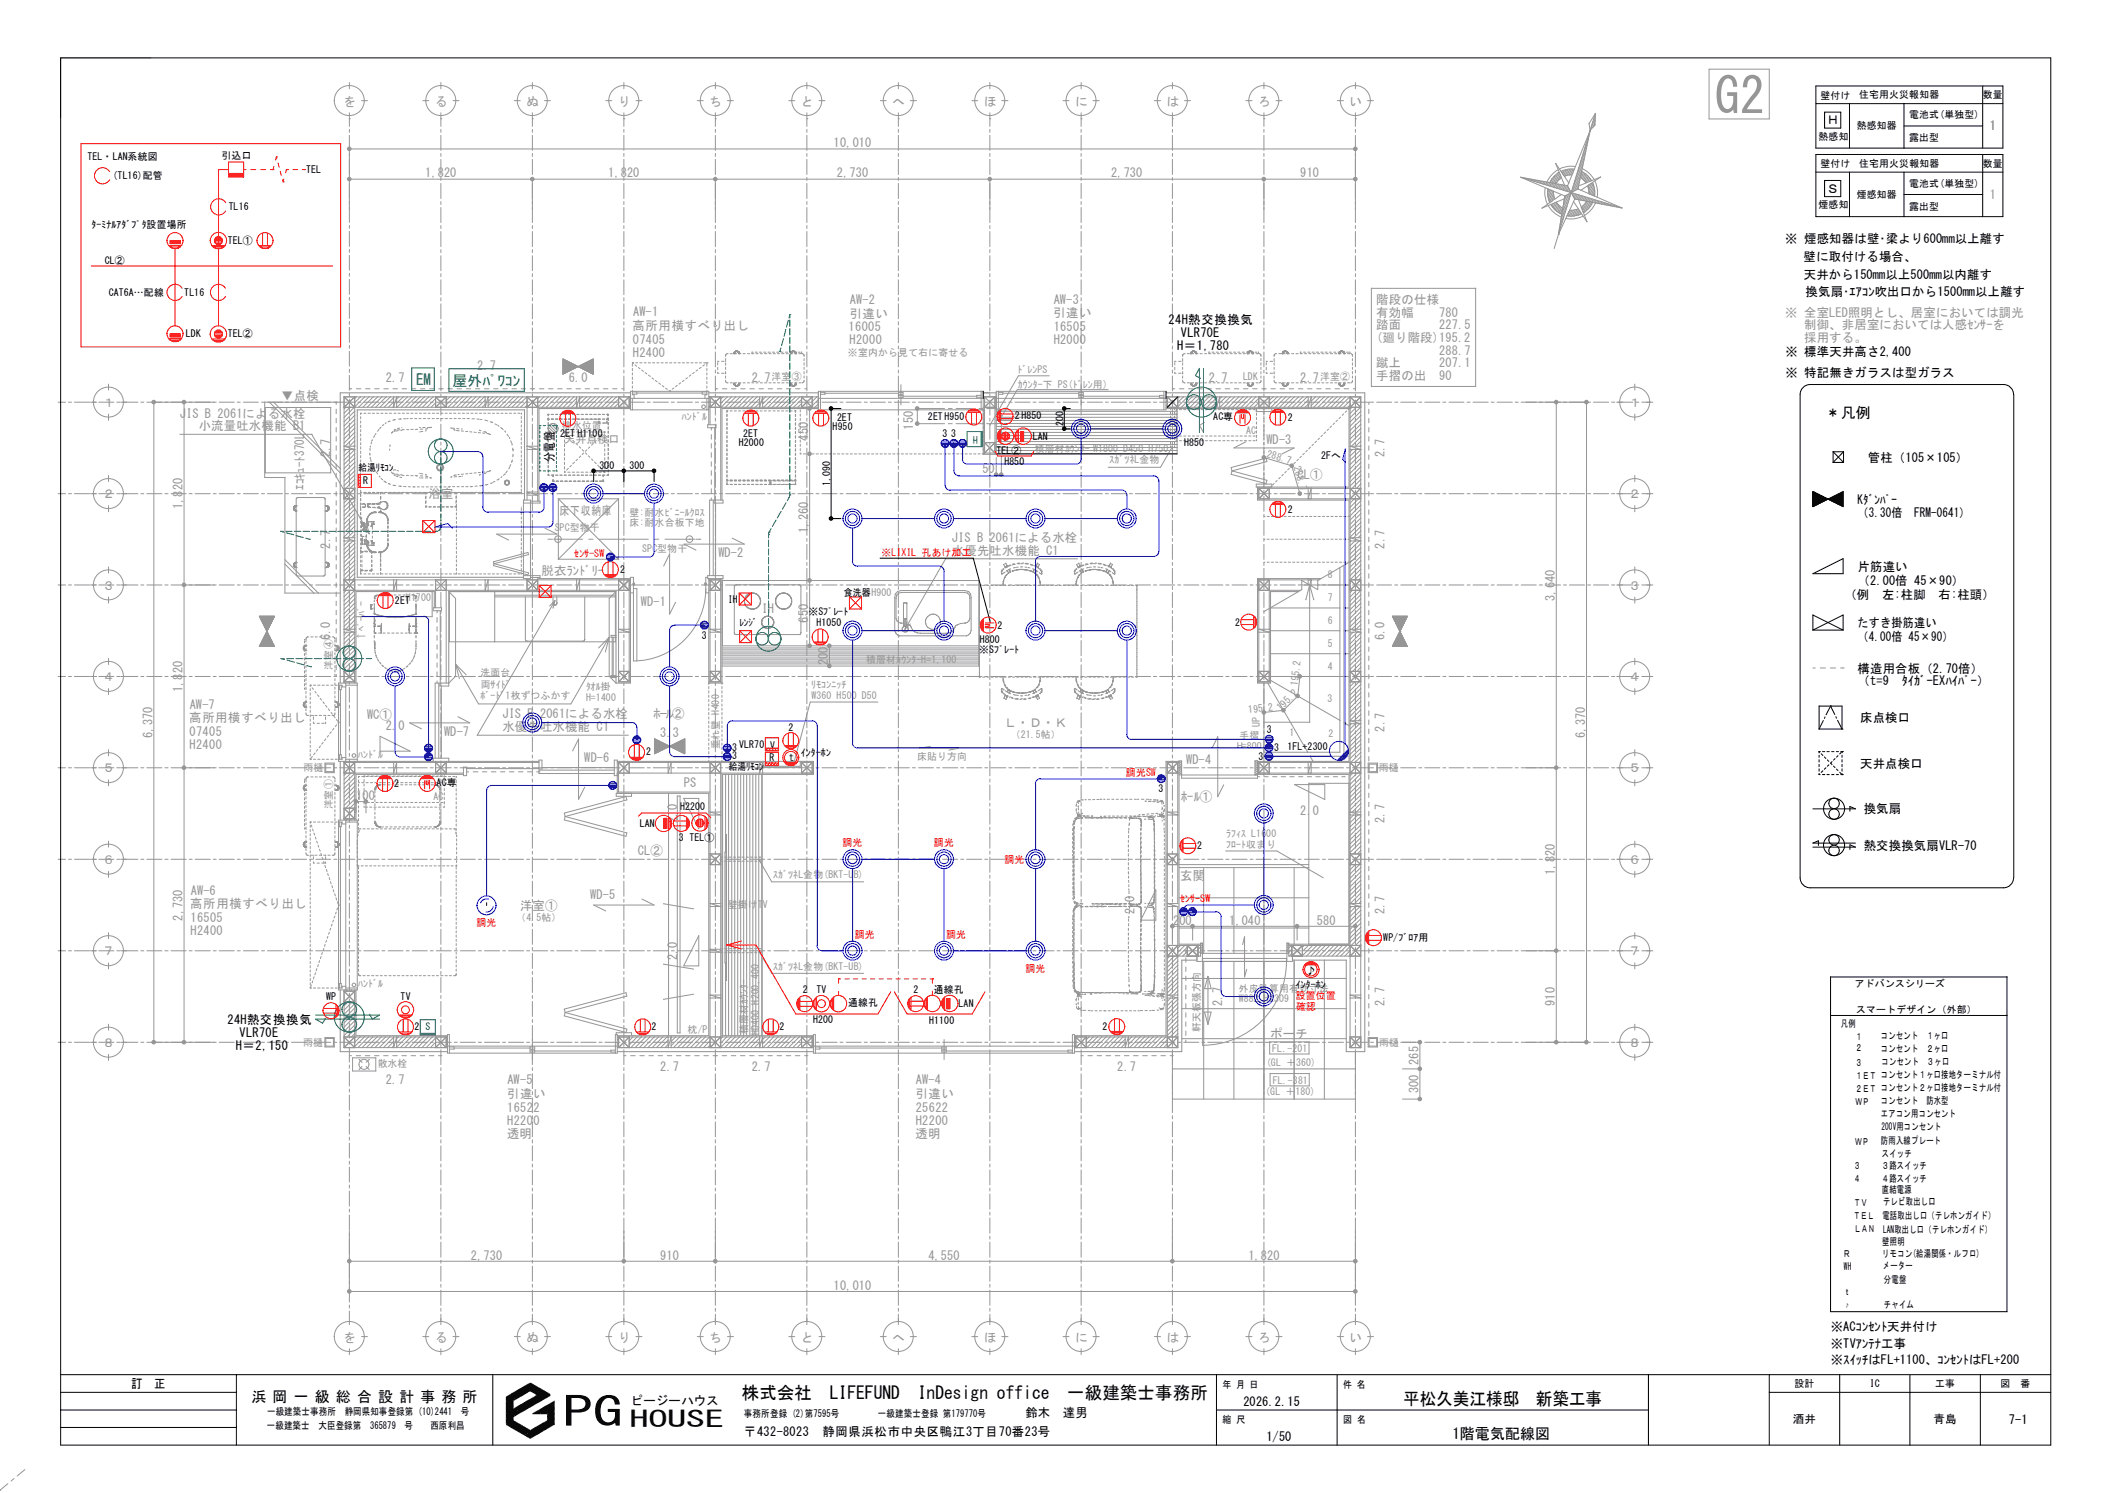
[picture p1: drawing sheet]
<svg xmlns="http://www.w3.org/2000/svg" width="420mm" height="297mm" viewBox="0 0 420 297" stroke-linecap="round" stroke-linejoin="round" font-family="sans-serif">
<defs><g id="words">
<text font-size="10" fill="#969696" x="341.1" y="22.6">G2</text>
<text font-size="8" x="112" y="283.7">PG</text>
<text font-size="4.5" x="125.3" y="283.8">HOUSE</text>
<g font-size="3.5">
<text x="147.6" y="278.3">株式会社　LIFEFUND</text>
<text x="182.6" y="278.3">InDesign office　一級建築士事務所</text>
<text x="279.1" y="279.4">平松久美江様邸　新築工事</text>
</g>
<g font-size="3" fill="#008040">
<text x="82.8" y="76.6">EM</text>
<text x="90" y="76.8">屋外ﾊﾟﾜｺﾝ</text>
</g>
<g font-size="3">
<text x="363.2" y="83.1">＊凡例</text>
<text x="50" y="278.8">浜 岡 一 級 総 合 設 計 事 務 所</text>
<text x="289" y="286.2">1階電気配線図</text>
</g>
<g font-size="2.5" fill="#969696">
<text x="68.4" y="21.1">を</text>
<text x="86.6" y="21.1">る</text>
<text x="104.8" y="21.1">ぬ</text>
<text x="123" y="21.1">り</text>
<text x="141.2" y="21.1">ち</text>
<text x="159.4" y="21.1">と</text>
<text x="177.6" y="21.1">へ</text>
<text x="195.8" y="21.1">ほ</text>
<text x="214" y="21.1">に</text>
<text x="232.2" y="21.1">は</text>
<text x="250.3" y="21.1">ろ</text>
<text x="268.5" y="21.1">い</text>
<text x="165.9" y="29.3">10,010</text>
<text x="395.9" y="26">1</text>
<text x="84.6" y="35.3">1,820</text>
<text x="121" y="35.3">1,820</text>
<text x="166.5" y="35.3">2,730</text>
<text x="221.1" y="35.3">2,730</text>
<text x="258.7" y="35.3">910</text>
<text x="395.9" y="39.6">1</text>
<text x="125.9" y="65.7">高所用横すべり出し</text>
<text x="125.9" y="62.9">AW-1</text>
<text x="168.8" y="65.9">16005</text>
<text x="169" y="63.2">引違い</text>
<text x="169.1" y="60.5">AW-2</text>
<text x="209.5" y="63.1">引違い</text>
<text x="209.6" y="65.9">16505</text>
<text x="209.7" y="60.4">AW-3</text>
<text x="273.8" y="65.5">踏面　　　227.5</text>
<text x="273.8" y="63">有効幅　　780</text>
<text x="273.8" y="60.5">階段の仕様</text>
<text x="355.2" y="63">※ 全室LED照明とし、居室においては調光</text>
<text x="358.9" y="65.5">制御、非居室においては人感ｾﾝｻｰを</text>
<text x="125.9" y="71.1">H2400</text>
<text x="125.9" y="68.5">07405</text>
<text x="169" y="68.5">H2000</text>
<text x="209.6" y="68.5">H2000</text>
<text x="273.8" y="68">(廻り階段)195.2</text>
<text x="286.3" y="70.5">288.7</text>
<text x="358.9" y="68">採用する。</text>
<text x="76.7" y="76.1">2.7</text>
<text x="95" y="73.6">2.7</text>
<text x="113.2" y="76.1">6.0</text>
<text x="149.6" y="76.1">2.7</text>
<text x="240.5" y="76.1">2.7</text>
<text x="258.7" y="76.1">2.7</text>
<text x="273.8" y="75.5">手摺の出　90</text>
<text x="273.8" y="73">蹴上　　　207.1</text>
<text x="20.4" y="80.9">１</text>
<text x="35.8" y="83.1">JIS B 2061による水栓</text>
<text x="56" y="79.6">▼点検</text>
<text x="324" y="80.9">１</text>
<text x="39.5" y="85.6">小流量吐水機能 B1</text>
<text x="160.8" y="87.7" transform="rotate(-90 160.8 87.7)">450</text>
<text x="181.7" y="85.5" transform="rotate(-90 181.7 85.5)">150</text>
<text x="252" y="88.3">WD-3</text>
<text x="65.7" y="91" transform="rotate(-90 65.7 91)">2.7</text>
<text x="195.4" y="94.1">50</text>
<text x="258.1" y="95.2">CL①</text>
<text x="275.5" y="91" transform="rotate(-90 275.5 91)">2.7</text>
<text x="20.4" y="99.1">２</text>
<text x="36.3" y="101.3" transform="rotate(-90 36.3 101.3)">1,820</text>
<text x="60.5" y="97.4" transform="rotate(-90 60.5 97.4)">ｴｺｷｭｰﾄ370L</text>
<text x="85.3" y="99.1">浴室</text>
<text x="324" y="99.1">２</text>
<text x="111.3" y="102.5">床下収納庫</text>
<text x="160.8" y="106" transform="rotate(-90 160.8 106)">1,260</text>
<text x="189.4" y="107.8">JIS B 2061による水栓</text>
<text x="65.7" y="109.2" transform="rotate(-90 65.7 109.2)">2.7</text>
<text x="142.9" y="110.8">WD-2</text>
<text x="189.4" y="110.3">水優先吐水機能 C1</text>
<text x="275.5" y="109.2" transform="rotate(-90 275.5 109.2)">2.7</text>
<text x="20.4" y="117.3">３</text>
<text x="107.7" y="114.3">脱衣ﾗﾝﾄﾞﾘｰ</text>
<text x="309.3" y="119.5" transform="rotate(-90 309.3 119.5)">3,640</text>
<text x="324" y="117.3">３</text>
<text x="127.5" y="120.5">WD-1</text>
<text x="151.5" y="121.9">IH</text>
<text x="160.8" y="123.9" transform="rotate(-90 160.8 123.9)">650</text>
<text x="65.7" y="127.4" transform="rotate(-90 65.7 127.4)">6.0</text>
<text x="275.5" y="127.4" transform="rotate(-90 275.5 127.4)">6.0</text>
<text x="20.4" y="135.5">４</text>
<text x="36.3" y="137.7" transform="rotate(-90 36.3 137.7)">1,820</text>
<text x="164.7" y="132.4" transform="rotate(-90 164.7 132.4)">200</text>
<text x="324" y="135.5">４</text>
<text x="37.6" y="143.7">高所用横すべり出し</text>
<text x="37.8" y="141">AW-7</text>
<text x="73" y="143.1">WC①</text>
<text x="99.9" y="142.9">JIS B 2061による水栓</text>
<text x="130" y="142.9">ﾎｰﾙ②</text>
<text x="30.3" y="146.8" transform="rotate(-90 30.3 146.8)">6,370</text>
<text x="37.7" y="146.5">07405</text>
<text x="37.7" y="149.1">H2400</text>
<text x="76.7" y="145.2">2.0</text>
<text x="88.4" y="146.4">WD-7</text>
<text x="99.9" y="145.4">水優先吐水機能 C1</text>
<text x="131.4" y="146.6">3.3</text>
<text x="199.8" y="144.6">Ｌ・Ｄ・Ｋ</text>
<text x="275.5" y="145.6" transform="rotate(-90 275.5 145.6)">2.7</text>
<text x="315.3" y="146.8" transform="rotate(-90 315.3 146.8)">6,370</text>
<text x="20.4" y="153.7">５</text>
<text x="116.2" y="151.6">WD-6</text>
<text x="236" y="152">WD-4</text>
<text x="324" y="153.7">５</text>
<text x="70.9" y="159.1">100</text>
<text x="136.1" y="156.6">PS</text>
<text x="235" y="159.3">ﾎｰﾙ①</text>
<text x="134.7" y="163.7" transform="rotate(-90 134.7 163.7)">2.0</text>
<text x="258.7" y="162.2">2.0</text>
<text x="275.5" y="163.7" transform="rotate(-90 275.5 163.7)">2.7</text>
<text x="20.4" y="171.9">６</text>
<text x="126.9" y="170">CL②</text>
<text x="324" y="171.9">６</text>
<text x="38" y="178">AW-6</text>
<text x="117.4" y="178.9">WD-5</text>
<text x="234.8" y="175.1">玄関</text>
<text x="309.3" y="174.1" transform="rotate(-90 309.3 174.1)">1,820</text>
<text x="36.3" y="183.2" transform="rotate(-90 36.3 183.2)">2,730</text>
<text x="37.8" y="180.7">高所用横すべり出し</text>
<text x="37.9" y="183.5">16505</text>
<text x="103.5" y="180.9">洋室①</text>
<text x="225.7" y="181.9" transform="rotate(-90 225.7 181.9)">2.0</text>
<text x="233.4" y="183.9">200</text>
<text x="244.6" y="183.9">1,040</text>
<text x="262" y="183.9">580</text>
<text x="275.5" y="181.9" transform="rotate(-90 275.5 181.9)">2.7</text>
<text x="20.4" y="190.1">７</text>
<text x="37.9" y="186.1">H2400</text>
<text x="134.7" y="191" transform="rotate(-90 134.7 191)">2.0</text>
<text x="324" y="190.1">７</text>
<text x="243.2" y="200.1" transform="rotate(-90 243.2 200.1)">2.7</text>
<text x="275.5" y="200.1" transform="rotate(-90 275.5 200.1)">2.7</text>
<text x="309.3" y="200.1" transform="rotate(-90 309.3 200.1)">910</text>
<text x="20.4" y="208.2">８</text>
<text x="252.7" y="206.5">ポーチ</text>
<text x="324" y="208.2">８</text>
<text x="76.7" y="215.6">2.7</text>
<text x="101" y="215.6">AW-5</text>
<text x="131.4" y="213.1">2.7</text>
<text x="149.6" y="213.1">2.7</text>
<text x="182.2" y="215.6">AW-4</text>
<text x="222.3" y="213.1">2.7</text>
<text x="282.2" y="211.9" transform="rotate(-90 282.2 211.9)">265</text>
<text x="100.8" y="218.4">引違い</text>
<text x="100.9" y="221.2">16522</text>
<text x="182.1" y="218.4">引違い</text>
<text x="182.2" y="221.2">25622</text>
<text x="282.2" y="217.5" transform="rotate(-90 282.2 217.5)">300</text>
<text x="100.9" y="226.4">透明</text>
<text x="100.9" y="223.8">H2200</text>
<text x="182.2" y="226.4">透明</text>
<text x="182.2" y="223.8">H2200</text>
<text x="93.7" y="250.6">2,730</text>
<text x="131.4" y="250.6">910</text>
<text x="184.7" y="250.6">4,550</text>
<text x="248.4" y="250.6">1,820</text>
<text x="165.9" y="256.6">10,010</text>
<text x="68.4" y="267">を</text>
<text x="86.6" y="267">る</text>
<text x="104.8" y="267">ぬ</text>
<text x="123" y="267">り</text>
<text x="141.2" y="267">ち</text>
<text x="159.4" y="267">と</text>
<text x="177.6" y="267">へ</text>
<text x="195.8" y="267">ほ</text>
<text x="214" y="267">に</text>
<text x="232.2" y="267">は</text>
<text x="250.3" y="267">ろ</text>
<text x="268.5" y="267">い</text>
</g>
<g font-size="2.5">
<text x="363.4" y="24.8">Ｈ</text>
<text x="363.4" y="38.4">Ｓ</text>
<text x="355.2" y="48.4">※ 煙感知器は壁･梁より600mm以上離す</text>
<text x="358.8" y="51.9">壁に取付ける場合、</text>
<text x="358.9" y="55.5">天井から150mm以上500mm以内離す</text>
<text x="359.2" y="58.8">換気扇･ｴｱｺﾝ吹出口から1500mm以上離す</text>
<text x="232.5" y="64.4">24H熱交換換気</text>
<text x="234.2" y="69.6">H＝1,780</text>
<text x="234.9" y="67.1">VLR70E</text>
<text x="355.2" y="70.9">※ 標準天井高さ2,400</text>
<text x="355.2" y="75.1">※ 特記無きガラスは型ガラス</text>
<text x="110.2" y="92" transform="rotate(-90 110.2 92)">分電盤</text>
<text x="371.6" y="91.8">管柱（105×105）</text>
<text x="369.6" y="100.2">Kﾀﾞﾝﾊﾟｰ</text>
<text x="369.6" y="102.9">（3.30倍　FRM-0641）</text>
<text x="369.6" y="113.5">片筋違い</text>
<text x="366.9" y="119.1">（例　左:柱脚　右:柱頭）</text>
<text x="369.6" y="116.4">（2.00倍 45×90）</text>
<text x="369.6" y="124.8">たすき掛筋違い</text>
<text x="369.6" y="127.4">（4.00倍 45×90）</text>
<text x="369.6" y="133.9">構造用合板（2.70倍）</text>
<text x="369.6" y="136.4">（t=9　ﾀｲｶﾞｰEXﾊｲﾊﾟｰ）</text>
<text x="370.1" y="143.6">床点検口</text>
<text x="370.1" y="152.7">天井点検口</text>
<text x="370.8" y="161.8">換気扇</text>
<text x="370.8" y="169">熱交換換気扇VLR-70</text>
<text x="45.3" y="203.7">24H熱交換換気</text>
<text x="46.9" y="208.8">H＝2,150</text>
<text x="47.7" y="206.3">VLR70E</text>
<text x="364.2" y="264.8">※ACｺﾝｾﾝﾄ天井付け</text>
<text x="364.2" y="268.2">※TVｱﾝﾃﾅ工事</text>
<text x="364.2" y="271.4">※ｽｲｯﾁはFL+1100、ｺﾝｾﾝﾄはFL+200</text>
<text x="26.1" y="276.1">訂　正</text>
<text x="125.5" y="279.6">ピージーハウス</text>
<text x="204" y="281.8">鈴木　達男</text>
<text x="247.4" y="279.7">2026.2.15</text>
<text x="148" y="285.7">〒432-8023　静岡県浜松市中央区鴨江3丁目70番23号</text>
<text x="252" y="286.6">1/50</text>
<text x="399.7" y="283.4">7-1</text>
</g>
<g font-size="2.3">
<text x="356.7" y="283">酒井</text>
<text x="384.7" y="283">青島</text>
</g>
<text font-size="2.2" fill="#969696" x="112.3" y="88.2">天井点検口</text>
<g font-size="2">
<text x="362.2" y="19.6">壁付け</text>
<text x="369.9" y="19.6">住宅用火災報知器</text>
<text x="379.9" y="23.5">電池式(単独型)</text>
<text x="394.5" y="19.6">数量</text>
<text x="361.8" y="27.9">熱感知</text>
<text x="369.4" y="25.7">熱感知器</text>
<text x="379.9" y="28.1">露出型</text>
<text x="17.4" y="31.8">TEL・LAN系統図</text>
<text x="22.4" y="35.6">(TL16)配管</text>
<text x="44.1" y="31.7">引込口</text>
<text x="60.9" y="34.4">TEL</text>
<text x="362.2" y="33.2">壁付け</text>
<text x="369.9" y="33.2">住宅用火災報知器</text>
<text x="394.5" y="33.2">数量</text>
<text x="45.5" y="41.7">TL16</text>
<text x="361.8" y="41.4">煙感知</text>
<text x="369.4" y="39.4">煙感知器</text>
<text x="379.9" y="37.2">電池式(単独型)</text>
<text x="379.9" y="41.7">露出型</text>
<text x="18.2" y="45.3">ﾀｰﾐﾅﾙｱﾀﾞﾌﾟﾀ設置場所</text>
<text x="20.9" y="52.6">CL②</text>
<text x="45.3" y="48.6">TEL①</text>
<text x="21.6" y="58.8">CAT6A…配線</text>
<text x="36.7" y="58.9">TL16</text>
<text x="37" y="67">LDK</text>
<text x="45.3" y="67">TEL②</text>
<text x="166.5" y="83.8">2ET</text>
<text x="184.6" y="83.6">2ET H950</text>
<text x="201.9" y="83.4">2H850</text>
<text x="241.4" y="83.7">AC専</text>
<text x="256.2" y="83.7">2</text>
<text x="111.4" y="86.9">2ET H1100</text>
<text x="147" y="88.7">H2000</text>
<text x="147.9" y="86.9">2ET</text>
<text x="165.7" y="85.6">H950</text>
<text x="187.5" y="87">3 3</text>
<text x="205.5" y="87.5">LAN</text>
<text x="211.6" y="84.8" transform="rotate(-90 211.6 84.8)">200</text>
<text x="235.6" y="88.7">H850</text>
<text x="71.3" y="93.8">給湯ﾘﾓｺﾝ</text>
<text x="119.3" y="93.4">300</text>
<text x="125.3" y="93.4">300</text>
<text x="198.2" y="90.4">TEL②</text>
<text x="199.8" y="92.5">H850</text>
<text x="262.8" y="91.3">2Fへ</text>
<text x="72.3" y="96.3">R</text>
<text x="165.1" y="96.6" transform="rotate(-90 165.1 96.6)">1,090</text>
<text x="256.2" y="102">2</text>
<text x="123.4" y="114">2</text>
<text x="144.9" y="119.9">IH</text>
<text x="167.9" y="118.5">食洗器H900</text>
<text x="78.6" y="120.1">2ET</text>
<text x="147.1" y="124.6">ﾚﾝｼﾞ</text>
<text x="160.8" y="122.4">※Sﾌﾟﾚｰﾄ</text>
<text x="162.4" y="124.5">H1050</text>
<text x="198.5" y="125.1">2</text>
<text x="245.7" y="124.5">2</text>
<text x="139.7" y="127">3</text>
<text x="194.8" y="129.9">※Sﾌﾟﾚｰﾄ</text>
<text x="194.9" y="127.9">H800</text>
<text x="145.7" y="149.3">3</text>
<text x="147.1" y="148.8">VLR70</text>
<text x="153.2" y="148.9">V</text>
<text x="156.8" y="145.3">2</text>
<text x="252" y="145.8">3</text>
<text x="253.5" y="149.4">3</text>
<text x="256.2" y="149.2">1FL+2300</text>
<text x="128.5" y="150.2">2</text>
<text x="145" y="153.2">給湯ﾘﾓｺﾝ</text>
<text x="145.7" y="151">3</text>
<text x="153.1" y="151.3">R</text>
<text x="157" y="151.4">t</text>
<text x="159.3" y="150.4">ｲﾝﾀｰﾎﾝ</text>
<text x="250.4" y="151.3">3</text>
<text x="78.4" y="156.6">2</text>
<text x="86.9" y="156.4">AC専</text>
<text x="135.3" y="161.2">H2200</text>
<text x="230.5" y="157.7">3</text>
<text x="127.3" y="164.6">LAN</text>
<text x="135" y="167.3">3 TEL①</text>
<text x="238.2" y="168.9">2</text>
<text x="275.2" y="187.3">WP/ﾌﾞﾛｱ用</text>
<text x="159.7" y="197.5">2</text>
<text x="162.4" y="197.5">TV</text>
<text x="181.7" y="197.6">2</text>
<text x="185.8" y="197.5">通線孔</text>
<text x="257.8" y="196.6">ｲﾝﾀｰﾎﾝ</text>
<text x="259.8" y="193.7">♪</text>
<text x="369" y="196.3">アドバンスシリーズ</text>
<text x="64.9" y="198.9">WP</text>
<text x="79.7" y="198.8">TV</text>
<text x="161.8" y="203.5">H200</text>
<text x="168.7" y="200.2">通線孔</text>
<text x="184.9" y="203.6">H1100</text>
<text x="190.7" y="200.4">LAN</text>
<text x="369.3" y="201.5">スマートデザイン（外部）</text>
<text x="82.5" y="204.9">2</text>
<text x="129.6" y="204.8">2</text>
<text x="155.1" y="204.8">2</text>
<text x="219.3" y="205">2</text>
<text x="366.2" y="204.4">凡例</text>
<text x="369.1" y="206.8">１</text>
<text x="369.2" y="209.2">２</text>
<text x="374.2" y="206.7">コンセント　１ヶ口</text>
<text x="374.2" y="209.3">コンセント　２ヶ口</text>
<text x="369.1" y="212">３</text>
<text x="369.1" y="214.6">１ＥＴ コンセント１ヶ口接地ターミナル付</text>
<text x="374.4" y="212">コンセント　３ヶ口</text>
<text x="369.1" y="217.2">２ＥＴ コンセント２ヶ口接地ターミナル付</text>
<text x="369.1" y="219.8">ＷＰ</text>
<text x="374.2" y="219.7">コンセント　防水型</text>
<text x="369.1" y="227.8">ＷＰ</text>
<text x="374.2" y="222.3">エアコン用コンセント</text>
<text x="374.2" y="227.5">防雨入線プレート</text>
<text x="374.3" y="224.9">200V用コンセント</text>
<text x="368.8" y="232.5">３</text>
<text x="374.4" y="230.1">スイッチ</text>
<text x="374.4" y="232.5">３路スイッチ</text>
<text x="368.8" y="235.1">４</text>
<text x="368.8" y="239.9">ＴＶ</text>
<text x="374.4" y="235.1">４路スイッチ</text>
<text x="374.4" y="237.4">直結電源</text>
<text x="374.6" y="239.7">テレビ取出し口</text>
<text x="368.8" y="242.5">ＴＥＬ</text>
<text x="368.9" y="245.1">ＬＡＮ</text>
<text x="374.5" y="242.5">電話取出し口（テレホンガイド）</text>
<text x="374.6" y="245.3">LAN取出し口（テレホンガイド）</text>
<text x="366.7" y="250.1">Ｒ</text>
<text x="374.5" y="247.7">壁照明</text>
<text x="374.5" y="250.1">リモコン(給湯関係・ルフロ)</text>
<text x="366.8" y="257.7">ｔ</text>
<text x="366.9" y="252.6">WH</text>
<text x="374.6" y="252.5">メーター</text>
<text x="374.8" y="255.2">分電盤</text>
<text x="374.8" y="260.3">チャイム</text>
<text x="357" y="275.9">設計</text>
<text x="372" y="275.9">IC</text>
<text x="385" y="275.9">工事</text>
<text x="398" y="275.9">図　番</text>
<text x="53.1" y="281.5">一級建築士事務所　静岡県知事登録第 (10)2441　号</text>
<text x="148" y="281.8">事務所登録 (2)第7595号</text>
<text x="174.7" y="281.8">一級建築士登録 第179770号</text>
<text x="243.2" y="276.1">年 月 日</text>
<text x="267.2" y="276.1">件 名</text>
<text x="53.1" y="284.3">一級建築士　大臣登録第　365879　号　　西原利昌</text>
<text x="243.2" y="283.1">縮 尺</text>
<text x="267.2" y="283">図 名</text>
</g>
<g font-size="2" fill="#969696">
<text x="168.7" y="70.8">※室内から見て右に寄せる</text>
<text x="153.5" y="75.6">洋室③</text>
<text x="202.4" y="74.2">ﾄﾞﾚﾝPS</text>
<text x="202.5" y="77.1">ｶｳﾝﾀｰ下 PS(ﾄﾞﾚﾝ用)</text>
<text x="247.3" y="75.6">LDK</text>
<text x="262.7" y="75.6">洋室②</text>
<text x="135.6" y="83.5">ﾊﾝﾄﾞﾙ</text>
<text x="111.8" y="85.3">排水位置</text>
<text x="205.9" y="89.8">積層材ｶｳﾝﾀｰ W1800 D450 H750</text>
<text x="247.9" y="86.4">AC</text>
<text x="220.7" y="92.2">ｽｶﾞﾂﾈL金物</text>
<text x="251.9" y="90.9" transform="rotate(16 251.9 90.9)">288.7</text>
<text x="257.3" y="93" transform="rotate(74 257.3 93)">28 .7</text>
<text x="110.4" y="105.5">SPC型物干</text>
<text x="125.2" y="102.6">壁:耐水ﾋﾞﾆｰﾙｸﾛｽ</text>
<text x="125.2" y="104.6">床:耐水合板下地</text>
<text x="127.8" y="109.9">SPC型物干</text>
<text x="80.8" y="119.6">H1700</text>
<text x="264.2" y="119.6">7</text>
<text x="264.2" y="115.1">8</text>
<text x="264.2" y="124.2">6</text>
<text x="72.6" y="127.5" transform="rotate(-90 72.6 127.5)">↑ﾍﾟｰﾊﾟｰ</text>
<text x="172.3" y="132">積層材ｶｳﾝﾀｰH=1,100</text>
<text x="264.2" y="128.7">5</text>
<text x="66.1" y="133.2" transform="rotate(-90 66.1 133.2)">洋室④</text>
<text x="95.6" y="134.5">洗面台</text>
<text x="95.6" y="136.9">両ｻｲﾄﾞ</text>
<text x="116.6" y="137.3">ﾀｵﾙ掛</text>
<text x="161.4" y="136.9">ﾘﾓｺﾝﾆｯﾁ</text>
<text x="258.2" y="136.5" transform="rotate(-83 258.2 136.5)">195.2</text>
<text x="264.2" y="133.3">4</text>
<text x="95.6" y="139.1">ﾎﾞｰﾄﾞ1枚ずつふかす</text>
<text x="116.6" y="139.5">H=1400</text>
<text x="161.5" y="139.2">W360 H500 D50</text>
<text x="248.4" y="141.9" transform="rotate(-6 248.4 141.9)">195.2</text>
<text x="254.8" y="141.5" transform="rotate(-45 254.8 141.5)">195.2</text>
<text x="264.1" y="139.6">3</text>
<text x="143.1" y="149.1" transform="rotate(-90 143.1 149.1)">垂れ壁 H400</text>
<text x="201.1" y="146.9">（21.5帖）</text>
<text x="246.1" y="149.1">H=800</text>
<text x="246.6" y="147">手摺</text>
<text x="250.7" y="144.7" transform="rotate(-90 250.7 144.7)">UP</text>
<text x="256.5" y="146.5">1</text>
<text x="264.3" y="146.6">2</text>
<text x="60.4" y="153.4">雨樋</text>
<text x="71.3" y="150.9">ﾊﾝﾄﾞﾙ</text>
<text x="182.5" y="151.2">床貼り方向</text>
<text x="274.3" y="153.4">雨樋</text>
<text x="66.1" y="161" transform="rotate(-90 66.1 161)">洋室①</text>
<text x="86.3" y="159">AC</text>
<text x="243.9" y="166.5">ﾗﾌｨｽ L1600</text>
<text x="244" y="168.7">ﾌﾛｰﾄ収まり</text>
<text x="153.8" y="174.7">ｽｶﾞﾂﾈL金物(BKT-UB)</text>
<text x="102.7" y="183.1">（4.5帖）</text>
<text x="144.8" y="180.7">壁掛け</text>
<text x="150.8" y="180.7">TV</text>
<text x="71.2" y="196.3">ﾊﾝﾄﾞﾙ</text>
<text x="153.8" y="193">ｽｶﾞﾂﾈL金物(BKT-UB)</text>
<text x="246.5" y="197.3">外皮計算用有効寸法</text>
<text x="246.5" y="199.3">W882,H2309</text>
<text x="60.3" y="208">雨樋</text>
<text x="136.8" y="205.6">枕/P</text>
<text x="148.7" y="205.8" transform="rotate(-90 148.7 205.8)">積層材ｶｳﾝﾀｰ</text>
<text x="151" y="205.8" transform="rotate(-90 151 205.8)">HD400 H200,400</text>
<text x="238.8" y="205.3" transform="rotate(-90 238.8 205.3)">軒天板張方向</text>
<text x="253.1" y="209.3">FL.-201</text>
<text x="274.4" y="208">雨樋</text>
<text x="75.1" y="212.3">散水栓</text>
<text x="251.9" y="212">(GL ＋</text>
<text x="253.2" y="215.6">FL.-381</text>
<text x="257.9" y="212">360)</text>
<text x="251.7" y="217.9">(GL ＋</text>
<text x="257.7" y="217.9">180)</text>
</g>
<g font-size="2" fill="#008040">
<text x="194.6" y="86.7" transform="rotate(-180 194.6 86.7)">H</text>
<text x="84.6" y="204.9">S</text>
</g>
<g font-size="2" fill="#f00">
<text x="114.3" y="110.8">ｾﾝｻｰSW</text>
<text x="175.3" y="110.5">※LIXIL 孔あけ加工</text>
<text x="224" y="154.4">調光SW</text>
<text x="167.6" y="168.4">調光</text>
<text x="185.8" y="168.4">調光</text>
<text x="199.9" y="171.7">調光</text>
<text x="234.8" y="179.5">ｾﾝｻｰSW</text>
<text x="94.8" y="184.3">調光</text>
<text x="170.1" y="186.7">調光</text>
<text x="188.3" y="186.7">調光</text>
<text x="204" y="193.3">調光</text>
<text x="257.8" y="198.8">設置位置</text>
<text x="257.9" y="201">確認</text>
</g>
<text font-size="1" x="367.2" y="260">♪</text>
</g></defs>
<g fill="none" stroke="#969696" stroke-width=".2">
<path d="M30 11.5h-17.9v11.9M69.5 16.4v1.3M87.7 16.4v1.3M105.9 16.4v1.3M124.1 16.4v1.3M142.3 16.4v1.3M160.5 16.4v1.3M178.7 16.4v1.3M196.9 16.4v1.3M215.1 16.4v1.3M233.3 16.4v1.3M251.5 16.4v1.3"/>
<path d="M269.7 16.4v1.3M340 13.8h12v9.9h-12zM69.5 23.6h.1M69.5 22.4v2.7M69.5 25.7v.6M69.5 26.9v17.3M69.5 35.6h200.2M69.5 29.6h200.2M71.9 20h1.2M84.1 20h1.2M87.7 23.6h.1M87.7 22.4v2.7"/>
<path d="M87.7 25.7v.6M87.7 26.9v3M87.7 30.5v.6M87.7 31.7v3M87.7 35.3v.6M87.7 36.5v3M90.1 20h1.2M102.3 20h1.2M105.9 23.6h.1M105.9 22.4v2.7M105.9 25.7v.6M105.9 26.9v3"/>
<path d="M105.9 30.5v.6M105.9 31.7v3M105.9 35.3v9M108.3 20h1.2M120.5 20h1.2M124.1 23.6h.1M124.1 22.4v2.7M124.1 25.7v.6M124.1 26.9v3M124.1 30.5v.6M124.1 31.7v3M124.1 35.3v.6"/>
<path d="M124.1 36.5v3M126.5 20h1.2M138.7 20h1.2M142.3 23.6h.1M142.3 22.4v2.7M142.3 25.7v.6M142.3 26.9v3M142.3 30.5v.6M142.3 31.7v3M142.3 35.3v9M144.7 20h1.2M156.9 20h1.2"/>
<path d="M160.5 23.6h.1M160.5 22.4v2.7M160.5 25.7v.6M160.5 26.9v3M160.5 30.5v.6M160.5 31.7v3M160.5 35.3v.6M160.5 36.5v3M162.9 20h1.2M175.1 20h1.2M178.7 23.6h.1M178.7 22.4v2.7"/>
<path d="M178.7 25.7v.6M178.7 26.9v3M178.7 30.5v.6M178.7 31.7v3M178.7 35.3v.6M178.7 36.5v3M181.1 20h1.2M193.3 20h1.2M196.9 23.6h.1M196.9 22.4v2.7M196.9 25.7v.6M196.9 26.9v3"/>
<path d="M196.9 30.5v.6M196.9 31.7v3M196.9 35.3v9M199.3 20h1.2M211.5 20h1.2M215.1 23.6h.1M215.1 22.4v2.7M215.1 25.7v.6M215.1 26.9v3M215.1 30.5v.6M215.1 31.7v3M215.1 35.3v.6"/>
<path d="M215.1 36.5v3M217.5 20h1.2M229.7 20h1.2M233.3 23.6h.1M233.3 22.4v2.7M233.3 25.7v.6M233.3 26.9v3M233.3 30.5v.6M233.3 31.7v3M233.3 35.3v.6M233.3 36.5v3M235.7 20h1.2"/>
<path d="M247.9 20h1.2M251.5 23.6h.1M251.5 22.4v2.7M251.5 25.7v.6M251.5 26.9v3M251.5 30.5v.6M251.5 31.7v3M251.5 35.3v9M253.9 20h1.2M266.1 20h1.2M269.7 23.6h.1M269.7 22.4v2.7"/>
<path d="M269.7 25.7v.6M269.7 26.9v17.4M272.1 20h1.2M302.6 35.3h.1M302.6 35.3l20.1 6.1M302.6 35.3l9.3 1.7M302.6 35.3l8.7 3.7M302.9 35.3h.1M303.2 35.4h.1M303.6 35.4l-.1 .1M304 35.5l-.2 .1M304.4 35.6l-.2 .1"/>
<path d="M304.8 35.6l-.3 .2M305.1 35.7l-.3 .2M305.5 35.8l-.4 .2M305.9 35.9l-.4 .2M306.1 36.3h.1M306.3 35.9l-.5 .3M306.7 36l-.6 .3M307 36.1l-.5 .3M307.4 36.2l-.6 .3M307.4 37.4a5.2 5.2 0 0 0 .5 3.2M307.8 36.2l-.7 .4M307.9 37.6a4.7 4.7 0 0 0 .4 2.7"/>
<path d="M308.1 36.9h.1M308.1 39.5h.1M308.1 37.6l-.1 .1M308.2 36.3l-.8 .4M308.4 37h.1M308.4 37.8l-.4 .2M308.6 36.4l-.8 .4M308.7 37.8l-.8 .5M308.9 36.4l-.8 .5M309 38l-1.1 .6M309.1 38.5l-1.1 .6M309.1 38.2l-1.1 .6"/>
<path d="M309.1 38.1l.2 1.5M309.1 38.7l-1 .6M309.2 39l-1.1 .5M309.2 39.2l-1 .6M309.2 36.4h.1M309.3 39.5l-1 .5M309.3 36.5l-.9 .5M309.5 32.5l2.7 3.9M309.5 32.5l1.8 4.4M309.5 32.5h.1M309.7 36.6l-1 .5M309.8 36.2l-.6 .2"/>
<path d="M310 33.8l-1.3 1-.9 1.4M310 34.4l.2-.1-1.1 .8-.8 1.2M310.1 36.6l-1 .6M310.3 34.5l-1.1 .6M310.3 37.6h.1M310.4 35.6l-1.5 .8M310.4 34.7l-1.6 .9M310.5 36.7l-1.1 .6M310.5 35l-2 1M310.6 35.2l-2.1 1.1M310.6 37.7h.1M310.6 38.7l-3.8 2.7"/>
<path d="M310.6 38.7h.1M310.7 35.4l-1.2 1.2M310.9 36.8l-1.2 .6M310.9 34.7h.1M311.2 39.7h.1M311.2 36.8l-1.2 .7M311.2 39.5l-4.4 1.9M311.3 39l-1.3 7.7M311.3 39h.1M311.6 36.9l-1.3 .7M311.8 33.7l-1.1 .6M311.9 37l.7 1.3"/>
<path d="M311.9 37h.1M311.9 37l-1.3 .7M312 37.3l-1 .5M312.2 37.5l-.8 .4M312.2 39.7l-1.1 .6M312.3 37.7l-.6 .3M312.3 39.4l-1.1 .6M312.4 37.9l-.4 .2M312.4 39l-1.2 .7M312.4 33.6l-1.5 .9M312.5 38.7l-1.2 .7M312.5 38.1l-.2 .1"/>
<path d="M312.6 38.4l-1.2 .7M312.6 38.3l.7 1.3M312.6 38.3h.1M312.6 38.2h.1M312.8 34.8l-1.6 .3M312.9 38.9h.1M312.9 38.4l-.1 .1M312.9 37.3h.1M312.9 34.5l-.6 .3M312.9 33.6l-2 1.1M313.1 34.1l-1.7 .9M313.2 39.4h.1"/>
<path d="M313.2 33.7l-2.1 1.2M313.2 33.7a4.7 4.7 0 0 0-2.7 .4M313.2 38.5l-.3 .2M313.3 39.6l-3.3 7.1M313.3 39.6l9.4 1.8M313.4 33.1a5.2 5.2 0 0 0-3.2 .5M313.6 38.6l-.7 .3M313.9 38.7l-.8 .5M313.9 37.6h.1M313.9 37.6l-2.6 1.4M313.9 37.6l8.8 3.8M314 37.5l-1.4 .7"/>
<path d="M314 39.7h.1M314 37.2l-1.2 .7M314 33.7h.1M314 39.7l1.7 4.4M314.1 36.9l-1.2 .6M314.2 36.6l-1.3 .7M314.2 38.8l-1 .6M314.2 36.3l-1.1 .6M314.3 36l-1.1 .6M314.3 32.7h.1M314.4 35.6l-1.1 .6M314.4 35.3l1.1 1.1"/>
<path d="M314.4 35.3l-1 .6M314.5 35.1l-1 .5M314.5 38.9l-1.1 .7M314.5 34.8l-.9 .5M314.6 34.4l-1 .6M314.6 31.7h.1M314.6 34.1l.8 .5 1 .9 .2 .4-.3 .2M314.7 34.1l-.9 .5M314.7 33.8l-.8 .5M314.8 33.5l1.3 .9 1 1.3M314.8 33.5l-.8 .5M314.8 34.2h-.1"/>
<path d="M314.9 39l-1.2 .7M314.9 33.2l-.9 .5M314.9 32.9l-.7 .4M314.9 30.7h.1M315 32.6l-.7 .4M315 32.3l-.7 .4M315 34.3l-.4 .2M315.1 32l-.6 .3M315.2 39.1l-1.2 .6M315.2 31.7l-.6 .3M315.2 35.9h.1M315.3 31.4l-.7 .3"/>
<path d="M315.3 34.5l-.7 .3M315.3 31l-.6 .4M315.4 30.7l-.5 .3M315.4 30.4l-.5 .3M315.5 36.2h.1M315.5 39.2l-1.1 .6M315.5 30.1l-.5 .3M315.5 34.6l-1 .5M315.6 29.8l-.4 .3M315.6 29.5l-.3 .2M315.7 34.8l-1.1 .5M315.7 29.2l-.4 .2"/>
<path d="M315.8 28.9l-.3 .2M315.8 28.6l-.2 .1M315.8 36.9l.3 1.6M315.8 39.3l-1 .6M315.9 34.9l-1.1 .6M315.9 28.3l-.3 .1M315.9 28l-.1 .1M316 37.4h.1M316 27.7l-.2 .1M316 27.1h.1M316.1 35.1l-1.1 .6M316.1 27.3l-.2 .1"/>
<path d="M316.1 27.1h-.1M316.1 24.6l.3 1.3M316.1 24.6h.1M316.2 39.4l-1 .5M316.2 26.8h-.1M316.2 26.5h.1M316.2 35.3l-1 .6M316.3 26.1v.1M316.3 26.2h.1M316.4 35.5l-1 .6M316.4 25.9h.1M316.4 26l-7.2 23.4"/>
<path d="M316.4 26h.1M316.4 26l-4.5 11M316.4 26l-2.5 11.6M316.5 39.5l-.9 .5M316.5 35.7l-1 .5M316.5 25.7l-.1 .1M316.8 39.6l-.9 .5M316.8 36.3a4.7 4.7 0 0 1 .4 2.7M316.9 36.4l-.8 .4M317 36.6l-1 .5M317.1 36.8l-1.1 .6M317.1 25.2l-.6 .3"/>
<path d="M317.1 37l-1 .6M317.2 39.7l-.9 .5M317.2 37.3l-1.1 .5M317.2 37.5l-1 .6M317.3 36a5.2 5.2 0 0 1 .5 3.2M317.3 38.3l-.7 .4M317.3 38.9h-.1M317.3 38.6l-.4 .2M317.3 38.1l-1 .5M317.3 37.8l-1.1 .6M317.3 24.9l-.9 1M317.3 24.9h.1"/>
<path d="M317.3 24.5l-.6 .3M317.3 24.8l-.7 .3M317.4 23.7l-.4 .1M317.4 24l-.5 .2M317.4 24.2l-.6 .3M317.4 22.8l-.1 .1M317.4 23.1l-.2 .1M317.4 23.4l-.3 .1M317.4 22.6l-1.3 2M317.4 22.6h.1M317.4 22.6l-.1 2.3M317.4 22.6l-1 3.3"/>
<path d="M317.5 39.8l-.8 .4M317.8 39.9l-.7 .4M318.4 35.2l-3.8 2.6M318.4 35.2l-4.3 1.8M318.4 35.2h.1M69.5 44.8v.6M69.5 46v3M69.5 49.6v.6M69.5 50.8v3M69.5 54.4v.5M69.5 55.6v2.9M69.5 59.1v.6"/>
<path d="M87.7 40.1v.6M87.7 41.3v3M87.7 44.9v.6M87.7 46.1v3M87.7 49.7v.5M87.7 50.9v2.9M87.7 54.4v.6M87.7 55.7v2.9M87.7 59.2v.7M105.9 44.9v.6M105.9 46.1v3M105.9 49.7v.5"/>
<path d="M105.9 50.9v2.9M105.9 54.4v.6M105.9 55.7v2.9M105.9 59.2v.7M124.1 40.1v.6M124.1 41.3v3M124.1 44.9v.6M124.1 46.1v3M124.1 49.7v.5M124.1 50.9v2.9M124.1 54.4v.6M124.1 55.7v2.9"/>
<path d="M124.1 59.2v.7M142.3 44.9v.6M142.3 46.1v3M142.3 49.7v.5M142.3 50.9v2.9M142.3 54.4v.6M142.3 55.7v2.9M142.3 59.2v.7M160.5 40.1v.6M160.5 41.3v3M160.5 44.9v.6M160.5 46.1v3"/>
<path d="M160.5 49.7v.5M160.5 50.9v2.9M160.5 54.4v.6M160.5 55.7v2.9M160.5 59.2v.7M178.7 40.1v.6M178.7 41.3v3M178.7 44.9v.6M178.7 46.1v3M178.7 49.7v.5M178.7 50.9v2.9M178.7 54.4v.6"/>
<path d="M178.7 55.7v2.9M178.7 59.2v.7M196.9 44.9v.6M196.9 46.1v3M196.9 49.7v.5M196.9 50.9v2.9M196.9 54.4v.6M196.9 55.7v2.9M196.9 59.2v.7M215.1 40.1v.6M215.1 41.3v3M215.1 44.9v.6"/>
<path d="M215.1 46.1v3M215.1 49.7v.5M215.1 50.9v2.9M215.1 54.4v.6M215.1 55.7v2.9M215.1 59.2v.7M233.3 40.1v.6M233.3 41.3v3M233.3 44.9v.6M233.3 46.1v3M233.3 49.7v.5M233.3 50.9v2.9"/>
<path d="M233.3 54.4v.6M233.3 55.7v2.9M233.3 59.2v.7M251.5 44.9v.6M251.5 46.1v3M251.5 49.7v.5M251.5 50.9v2.9M251.5 54.4v.6M251.5 55.7v2.9M251.5 59.2v.7M269.7 44.9v.6M269.7 46.1v3"/>
<path d="M269.7 49.7v.5M269.7 50.9v2.9M269.7 54.4v.6M269.7 55.7v2.9M269.7 59.2v.7M272.8 57.3v19.6h20.8v-19.6M272.8 57.4h20.8M306.8 41.4h.1M308 40.9l1.1 1.3 1.5 1M308.5 40.7l1 1.1 1.2 .8M308.8 40l-.4 .3M309.2 41.6h.1"/>
<path d="M309.6 40.2l-.9 .6M309.6 40.2l.7 .8 .6 .4M309.8 42.1h.1M309.8 40.4l-1 .6M309.9 40.6l-1 .6M310 46.7h.1M310.1 46.6h.1M310.1 40.8l-1 .6M310.2 46.2v.1M310.3 45.9l-.1 .1M310.3 41l-1.1 .6M310.3 45h.1"/>
<path d="M310.4 45.6l-.1 .1M310.5 41.1l-1.1 .6M310.5 45.3l-.2 .1M310.6 44.9l-.3 .1M310.6 43.3h.1M310.7 44.6l-.3 .1M310.7 41.3l-1.1 .6M310.8 42.4h.1M310.8 42.4l-.3 .1M310.8 42l-.5 .4M310.8 44.3l-.3 .1M310.9 41.7l-.9 .5"/>
<path d="M310.9 43.9l-.4 .3M310.9 41.5h.1M310.9 41.4l-1.1 .7M311 43.6l-.4 .3M311.1 43.3l-.5 .3M311.2 43l-.6 .3M311.3 42.6l-.6 .4M311.4 42.3l-.6 .4M311.5 42l-.7 .4M311.6 41.7l-.7 .4M311.7 41.3l-.8 .5M311.8 41l-.9 .5"/>
<path d="M311.8 42.9h.1M311.9 40.7l-.9 .5M312 40.3l-.9 .6M312.1 40l-1 .6M312.7 41.8l-.5 .3M313.1 40.1l2.6 4M313.4 41.7l-1.4 .8M314 41.5l-.7 .3h-1M314.1 41.7l-2.3 1.2M314.2 41.9l-2.1 1.1M314.4 42l-1.8 1M314.5 42.2l-1.4 .8"/>
<path d="M314.6 42.5l-.6 .3M314.6 42.5a4.7 4.7 0 0 1-2.8 .4M314.9 42.1h.1M314.9 41h.1M314.9 43a5.2 5.2 0 0 1-3.4 .5M315.4 42.1l-.4 .2M315.7 40l-1.1 1.2M315.7 44.1h.1M316 40.1l-.5 .3M316.1 41.4l-1.2 .7M316.4 40.2l-1.5 .8M316.5 41l-1.6 .8"/>
<path d="M316.7 40.6l-1.9 1M316.8 40.3l-2.1 1.1M316.9 40.3l-.8 1.1-1.1 .9M317.4 40.3l-.9 1.5-1.3 1.1M318.1 40l-.6 .4M318.5 40.1l-.7 .3M318.8 40.2l-.6 .3M319.1 40.3l-.5 .3M319.4 40.4l-.4 .2M319.7 40.5l-.4 .2M320.1 40.6l-.4 .2M320.4 40.7l-.3 .2"/>
<path d="M320.7 40.8l-.2 .1M321.1 40.9l-.3 .1M321.4 41l-.2 .1M321.7 41.1h-.1M322 41.2h.1M322.4 41.3h.1M322.7 41.4h.1M21.6 76.4v1.2M52.7 80v15h4M69.5 77.3h.1M69.5 77.3h.5M69.5 60.3v3"/>
<path d="M69.5 63.9v.6M69.5 65.1v3M69.5 68.7v.6M69.5 69.9v3M69.5 73.4v.7M69.5 74.7v2.9M69.5 78.2v.6M69.5 79.4v3M70.6 79h16.9M70.9 79l-.3 .2M70.9 77.3h.9M71.7 79l-1.1 1.1"/>
<path d="M72.6 79l-2 1.9M72.7 77.3h.9M73.4 79l-2.1 2M74.3 79l-2.1 2M74.5 77.3h.9M75.1 79l-2.1 2M76 79l-2.1 2M76.4 77.3h.9M76.8 79l-2.1 2M77.7 79l-2.1 2M78.2 77.3h.9M78.3 78.9v2.1l.6-2"/>
<path d="M78.3 80h.1M78.3 79.1h.1M78.3 80l-1 1M78.3 79.1l-1.9 1.9M78.9 78.9v2.1M79.4 79l-.5 .4M80 77.3h.9M80.2 79l-1.3 1.2M81.1 79l-2.1 2M81.8 77.3h.9M81.9 79l-2.1 2M82.8 79l-2.2 2"/>
<path d="M83.6 79l-2.1 2M83.7 77.3h.8M84.5 79l-2.2 2M85.3 79l-2.1 2M85.5 77.3h.9M86.1 79l-2.1 2M86.7 79.3l-1.8 1.7M87.3 77.3h.9M87.7 77.3h.1M87.7 60.5v2.9M87.7 64v.6M87.7 65.2v3"/>
<path d="M87.7 68.8v.6M87.7 70v3M87.7 73.6v.6M87.7 74.8v3M87.7 78.4v.6M87.7 79.6v3M88 79h16.9M89.1 77.3h.9M89.5 79l-.7 .7M90.4 79l-1.6 1.6M90.9 77.3h.9M91.2 79l-2 2"/>
<path d="M92.1 79l-2.1 2M92.8 77.3h.8M92.9 79l-2.1 2M93.8 79l-2.1 2M94.6 77.3h.9M94.7 79l-2.2 2M95.5 79l-2.1 2M96.4 79l-2.2 2M96.4 77.3h.9M96.5 78.9v2.1l.6-2M96.5 79.6h.1M96.5 79.6l-1.4 1.4"/>
<path d="M97.1 78.9v2.1M97.2 79h-.1M98 79l-.9 .8M98.2 77.3h.9M98.9 79l-1.8 1.7M99.7 79l-2.1 2M100 77.3h.9M100.6 79l-2.1 2M101.4 79l-2.1 2M101.9 77.3h.8M102.3 79l-2.1 2M103.1 79l-2.1 2"/>
<path d="M103.7 77.3h.9M104 79l-2.1 2M104.8 79l-2.1 2M104.9 79.8l-1.4 1.2M105.5 77.3h.9M105.9 77.3h.1M105.9 60.5v2.9M105.9 64v.6M105.9 65.2v3M105.9 68.8v.6M105.9 70v3M105.9 73.6v.6"/>
<path d="M105.9 74.8v3M105.9 78.4v.6M105.9 79.6v3M107 79h16.1M107.3 77.3h.9M107.4 79l-.4 .3M108.2 79l-1.2 1.2M109.1 79l-2.1 2h16.1M109.1 77.3h.9M109.9 79l-2.1 2M110.7 79l-2 2M111 77.3h.8"/>
<path d="M111.6 79l-2.1 2M112 71.4l6 3v-3l-6 3zM112.1 71.5h-.1M112.2 71.5l-.2 .2M112.3 71.6l-.3 .2M112.4 71.6l-.4 .4M112.4 79l-2 2M112.5 71.7l-.5 .4M112.6 71.7l-.6 .6M112.6 71.8l-.6 .6M112.8 77.3h.9M112.8 71.8l-.8 .8"/>
<path d="M112.9 71.8l-.9 .9M112.9 71.9l-.9 .9M113 71.9l-1 1.1M113.2 72l-1.2 1.1M113.2 72.1l-1.2 1.1M113.3 79l-2.1 2M113.3 72.1l-1.3 1.3M113.4 72.1l-1.4 1.4M113.5 72.2l-1.5 1.5M113.6 72.2l-1.6 1.6M113.7 72.3l-1.7 1.7M113.8 72.3l-1.8 1.8"/>
<path d="M113.9 72.3l-1.9 2M114 72.4l-2 2M114.1 72.5l-1.9 1.8M114.2 72.5l-1.7 1.7M114.2 79l-2.1 2M114.3 72.6l-1.5 1.4M114.3 72.6l-1.3 1.3M114.5 72.6l-1.2 1.2M114.6 72.7l-1 .9M114.6 77.3h.9M114.6 72.7l-.7 .8M114.7 72.8l-.5 .6"/>
<path d="M114.7 78.9v2.1l.6-2M114.7 79.2l-1.8 1.8M114.7 79.2h.1M114.9 72.9l-.4 .3M114.9 72.9l-.1 .2M115 72.9h.1M115.3 72.8l-.2 .2M115.3 78.9v2.1M115.6 72.6l-.4 .4M115.9 72.5l-.6 .6M115.9 79l-.6 .5M116.2 72.3l-.8 .8"/>
<path d="M116.4 77.3h.9M116.5 72.2l-1 1M116.7 72.1l-1.1 1.1M116.7 79l-1.4 1.3M117 71.9l-1.3 1.4M117.3 71.8l-1.5 1.5M117.6 71.7l-1.7 1.7M117.6 79l-2.2 2M117.9 71.5l-1.9 1.9M118 74.3l-.1 .1M118 74.2l-.1 .1M118 74l-.2 .3"/>
<path d="M118 73.9l-.4 .4M118 73.7l-.4 .5M118 73.6l-.5 .6M118 73.5l-.6 .6M118 73.3l-.7 .8M118 73.2l-.8 .8M118 73.1l-.9 .9M118 72.9l-1 1M118 72.8l-1.1 1.1M118 72.6l-1.2 1.2M118 72.5l-1.3 1.3M118 72.3l-1.4 1.4"/>
<path d="M118 72.2l-1.5 1.5M118 72.1l-1.6 1.6M118 71.9l-1.7 1.7M118 71.8l-1.8 1.7M118 71.6l-1.8 1.9M118 71.5l-1.9 1.9M118.2 77.3h.9M118.4 79l-2.1 2M119.3 79l-2.2 2M120.1 77.3h.8M120.1 79l-2.1 2M120.9 79l-2.1 2"/>
<path d="M121.8 79l-2.1 2M121.9 77.3h.9M122.6 79l-2.1 2M123.1 79.4l-1.7 1.6M123.7 77.3h.4M124.1 60.5v2.9M124.1 64v.6M124.1 65.2v3M124.1 68.8v.6M124.1 70v3M124.1 73.6v.6M124.1 74.8v3"/>
<path d="M124.1 78.4v.6M124.1 79.6v3M125.2 79h.1M125.2 79h.3M125.4 77.9h15.6v3.6h-15.6zM125.5 79.5l-.3 .3M125.8 72.2h.1M125.8 78h.9v.4h-.9M125.8 77.6v.9h.4v.7M125.8 72.4v.5M125.8 73.3v.4M125.8 74.2v.4"/>
<path d="M125.8 75v.5M125.8 75.9v.4M125.8 76.8v.4M125.8 79.2v2.3M125.8 72.2h.2M125.8 72.2l.2 .1M126.3 72.6l.4 .3M126.4 72.2h.5M126.7 78.2h13M127 73.1l.3 .3M127.3 72.2h.4M127.7 73.6l.3 .3"/>
<path d="M128.1 72.2h.5M128.4 74.1l.3 .3M129 72.2h.4M129 74.6l.4 .3M129.7 75.2l.3 .2M129.8 72.2h.5M130.4 75.7l.3 .2M130.7 72.2h.4M131.1 76.2l.3 .3M131.5 72.2h.5M131.7 76.7l.4 .3M132.4 72.2h.4"/>
<path d="M132.4 77.2l.4 .3M133.1 77.7l.1 .2M133.2 77.9h.1M133.2 72.2h.4M133.4 77.7l-.2 .2M134.1 72.2h.4M134.1 77.2l-.4 .2M134.7 76.7l-.3 .2M134.9 72.2h.4M135.4 76.2l-.3 .2M135.8 72.2h.4M136.1 75.6l-.3 .3"/>
<path d="M136.6 72.2h.4M136.8 75.1l-.4 .3M137.5 72.2h.4M137.5 74.6l-.4 .2M138.1 74.1l-.3 .2M138.3 72.2h.4M138.8 73.6l-.3 .2M139.1 72.2h.5M139.5 73.1l-.4 .2M140 72.2h.4M140.2 72.6l-.4 .2M140.6 72.2h.1"/>
<path d="M140.6 78h-.9v.4h.9M140.6 77.6v.9h-.3v.7M140.6 72.4v.5M140.6 73.3v.4M140.6 74.2v.4M140.6 75v.5M140.6 75.9v.4M140.6 76.8v.4M140.6 79.2v2.3M140.6 72.2l-.1 .1M141 79h.3M141.3 79l-.3 .2h-15.6"/>
<path d="M141.3 79.8l-.3 .3M142.3 77.3h.1M142.3 77.3h.5M142.3 60.5v2.9M142.3 64v.6M142.3 65.2v3M142.3 68.8v.6M142.3 70v3M142.3 73.6v.6M142.3 74.8v3M142.3 78.4v.6M142.3 79.6v3"/>
<path d="M142.8 71.9h.2M142.8 74v.3h.2M142.8 72.1v.5M142.8 73.1v.5M143.4 79h16.1M143.6 71.9h.5M143.6 74.3h.5M143.7 77.3h.9M143.8 79l-.4 .4M144.4 71.9h.1M144.4 74.3h.1M144.4 75.6v.3"/>
<path d="M144.4 71.3v.5M144.4 72.2v.4M144.4 73.1v.4M144.4 73.9v.5M144.4 74.8v.4M144.4 70.7v.2M144.5 76v.1M144.5 70.5l-.1 .1M144.7 76.2h.2M144.7 79l-1.3 1.3M144.9 70.4h-.3M145.3 70.4h.4"/>
<path d="M145.3 76.2h.4M145.5 77.3h.9M145.5 79l-2 2M146 76.4h.1M146 76.3h.1M146 70.4h.1M146 70.3h.1M146 70.2h.1M146 76.5h.1M146 76.1l.1 .4M146 70.1h.1M146.1 76.6h.1"/>
<path d="M146.1 76.5h.1M146.1 70.1h.1M146.1 76.5v.1M146.1 70h.1M146.1 70.4h.5M146.1 76.6l.2 .1M146.1 76.2h.5M146.1 70v.1M146.2 76.7h.1M146.2 70h.1M146.2 70.1l-.2 .3M146.3 76.7h.1"/>
<path d="M146.3 69.9h.1M146.3 76.8h.1M146.3 76.8h.4M146.3 69.9h.4M146.3 76.7v.1M146.3 69.9l-.1 .1M146.4 76.8h.1M146.4 69.9h.1M146.4 79l-2.1 2M146.5 76.8h.1M146.5 69.9h.1M146.6 69.9h.1"/>
<path d="M146.6 76.8h.1M146.7 76.8h.1M146.7 69.9h.1M146.7 76.7h.1M146.8 76.7h.1M146.8 69.9h.1M146.8 70h.1M146.8 69.9v.1M146.8 76.7l-.1 .1M146.9 76.6h.1M146.9 70h.1M146.9 70.1h.1"/>
<path d="M146.9 70v.1M146.9 76.6l-.1 .1M146.9 76.5h.1M146.9 70.1l.1 .1M147 76.3h.1M147 76.4h.1M147 76.5h.1M147 70.2h.1M147 70.3h.1M147 70.4h.1M147 70.4h.4M147 76.5l-.1 .1"/>
<path d="M147 76.2h.4M147 70.2v.2M147 76.1v.4M147 76.5h-.1M147.2 79l-2 2M147.4 77.3h.9M147.8 70.4h.5M147.8 76.2h.5M148.1 79l-2.1 2M148.7 70.4h.4M148.7 76.2h.4M148.9 79l-2 2"/>
<path d="M149.2 77.3h.9M149.6 70.4h.4M149.6 76.2h.4M149.6 70.1h.2M149.6 70.2v.2M149.8 79l-2.1 2M150.2 70.1h.5M150.4 70.4h.4M150.4 76.2h.4M150.6 79l-2.1 2M151 77.3h.9M151.1 70.1h.4"/>
<path d="M151.1 78.9v2.1l.6-2M151.1 79.3l-1.7 1.7M151.1 79.3h.1M151.3 70.4h.4M151.3 76.2h.4M151.7 78.9v2.1M151.9 70.1h.5M152.1 70.4h.5M152.1 76.2h.5M152.3 79l-.6 .5M152.8 70.1h.4M152.8 77.3h.9"/>
<path d="M153 70.4h.4M153 76.2h.4M153.2 79l-1.5 1.4M153.7 70.1h.4M153.8 70.4h.5M153.8 76.2h.5M154.1 79l-2.2 2M154.5 70.1h.4M154.6 77.3h.9M154.7 70.4h.4M154.7 76.2h.4M154.9 79l-2.1 2"/>
<path d="M155.4 70.1h.4M155.5 70.4h.5M155.5 76.2h.5M155.7 79l-2.1 2M156.3 70.1h.4M156.4 70.4h.4M156.4 76.2h.4M156.5 77.3h.9M156.6 79l-2.1 2M157.1 70.1h.4M157.3 70.4h.1M157.3 70.3h.1"/>
<path d="M157.3 70.2h.1M157.3 76.4h.1M157.3 76.3h.1M157.3 70.4h.4M157.3 76.1l.1 .4M157.3 76.2h.4M157.3 70.1h.1M157.3 76.5h.1M157.3 70.1v.1M157.4 70.1h.1M157.4 76.6h.1M157.4 76.5h.1"/>
<path d="M157.4 76.5v.1M157.4 70.2l-.1 .2M157.4 70h.1M157.4 70v.1M157.4 76.6l.1 .1M157.4 76.7h.1M157.4 79l-2.1 2M157.5 70h.1M157.5 76.7h.1M157.5 69.9h.1M157.6 69.9h.1M157.6 76.8h.1"/>
<path d="M157.6 76.8h.4M157.6 69.9h.4M157.6 76.7v.1M157.6 69.9l-.1 .1M157.7 76.8h.1M157.7 69.9h.1M157.8 69.9h.1M157.8 76.8h.1M157.9 69.9h.1M157.9 76.8h.1M157.9 76.7h.2M157.9 70.1h.5"/>
<path d="M157.9 69.9h.2M157.9 76.7v.1M158 69.9h.1M158 76.7h.1M158 70h.1M158 69.9v.1M158.1 70h.1M158.1 76.7h.1M158.1 76.6h.1M158.1 70.4h.4M158.1 76.2h.4M158.1 70v.1"/>
<path d="M158.2 70.1h.1M158.2 76.5h.1M158.2 76.6h.1M158.2 76.6l-.2 .1M158.2 76.5v.1M158.2 76.6h-.1M158.2 70.1l.1 .1M158.2 70.2h.1M158.2 70.3h.1M158.2 70.4h.1M158.2 76.3h.1M158.2 76.4h.1"/>
<path d="M158.2 70.2v.2M158.2 76.1v.4M158.3 77.3h.9M158.3 79l-2.1 2M158.3 76.5h-.1M158.8 70.1h.4M159 70.4h.4M159 76.2h.4M159.1 79l-2.1 2M159.5 70.2v.2M159.5 70.1h.1M159.5 79.5l-1.6 1.5"/>
<path d="M159.6 70.4h.1M159.6 76.2h.1M159.7 76.1l-.1 .1M159.8 70.4l.1 .1M159.9 75.9v.1M159.9 70.6l.1 .1M160 70.7h.1M160 75.6v.3M160 70.7v.2M160 71.3v.5M160 72.2v.4M160 73.1v.4"/>
<path d="M160 73.9v.5M160 74.8v.4M160.1 77.3h.4M160.5 60.5v2.9M160.5 64v.6M160.5 65.2v3M160.5 68.8v.6M160.5 70v3M160.5 73.6v.6M160.5 74.8v3M160.5 78.4v.6M160.5 79.6v3"/>
<path d="M161.6 79h1.3M161.7 79h-.1M162.5 79l-.9 .9M162.8 79.2h32.8M162.9 79.5l-1.3 1.2M163.2 78.1h.9v.3h-.9M163.2 77.9v3.6M164.1 78.2h14.7M178.7 60.5v2.9M178.7 64v.6M178.7 65.2v3M178.7 68.8v.6"/>
<path d="M178.7 70v3M178.7 73.6v.6M178.7 74.8v3M178.7 78.4v.6M178.7 79.6v3M178.8 78.1h.9v.3h-.9zM178.8 78.7h.9v.3h-.9zM179.2 76.5v4.1M179.7 78.8h14.6M195.2 78.7h-.9v.3h.9M195.2 77.9v3.6M195.6 79h.3"/>
<path d="M196.9 60.5v2.9M196.9 64v.6M196.9 65.2v3M196.9 68.8v.6M196.9 70v3M196.9 73.6v.6M196.9 74.8v3M196.9 78.4v.6M196.9 79.6v3M198 79h.2M198.6 78.1h.9v.3h-.9M198.6 77.9v3.6"/>
<path d="M199.5 78.2h15.1M208.7 74.8h-6.1l-5.7 9.8M214.6 78.1h.9v.3h-.9zM214.6 78.7h.9v.3h-.9zM215.1 60.5v2.9M215.1 64v.6M215.1 65.2v3M215.1 68.8v.6M215.1 70v3M215.1 73.6v.6M215.1 74.8v7.8M215.5 78.8h15.2"/>
<path d="M220.5 77.5h-18.1l-3.5 6.1M231.6 77.9v3.6M231.6 78.7h-.9v.3h.9M232 77.9h-33.8v3.6h33.8v-2.3h-33.8M232 79h.3M232.1 79h-.1M232.3 79.6l-.3 .3M233.3 77.3h.1M233.3 77.3h.4M233.3 60.5v2.9M233.3 64v.6M233.3 65.2v3"/>
<path d="M233.3 68.8v.6M233.3 70v3M233.3 73.6v.6M233.3 74.8v3M233.3 78.4v.6M233.3 79.6v3M233.7 71.9h.3M233.7 74v.3h.3M233.7 72.1v.5M233.7 73.1v.5M234.3 79h16.2M234.5 71.9h.5"/>
<path d="M234.5 74.3h.5M234.6 79l-.3 .2M234.7 77.3h.8M235.3 71.9h.1M235.3 74.3h.1M235.3 70.7h.1M235.3 75.6v.3M235.3 70.7v.2M235.3 71.3v.5M235.3 72.2v.4M235.3 73.1v.4M235.3 73.9v.5"/>
<path d="M235.3 74.8v.4M235.4 76l.1 .1M235.4 70.5l-.1 .1M235.5 79l-1.2 1h.6M235.6 76.2h.2M235.8 70.4h-.3M236.2 70.4h.4M236.2 76.2h.4M236.3 79l-2 1.9M236.5 77.3h.9M236.9 76.3h.1M236.9 70.4h.1"/>
<path d="M236.9 70.3h.1M236.9 70.3v.1M236.9 76.1v.2M236.9 76.5h.1M236.9 76.4h.1M236.9 70.2h.1M236.9 76.3l.1 .2M237 76.5h.1M237 70.1h.1M237 76.5v.1M237 76.6h.1M237 70.1l-.1 .2"/>
<path d="M237 76.6l.1 .1M237.1 76.6h.1M237.1 70h.1M237.1 70.4h.4M237.1 76.6l.1 .1M237.1 70.1h-.1M237.1 76.2h.4M237.1 76.7h.1M237.1 70l-.1 .1M237.2 76.7h.1M237.2 69.9h.1M237.2 79l-2.2 2"/>
<path d="M237.2 69.9v.1M237.2 76.7v.1M237.2 76.8h.1M237.2 76.8h.5M237.2 69.9h.5M237.3 69.9h.1M237.3 76.8h.1M237.4 76.8h.1M237.4 69.9h.1M237.5 76.8h.1M237.5 69.9h.1M237.6 76.8h.1"/>
<path d="M237.6 69.9h.1M237.6 76.7h.1M237.6 76.7v.1M237.7 76.7h.1M237.7 69.9h.1M237.7 70h.1M237.7 69.9v.1M237.7 76.6h.1M237.8 76.6h.1M237.8 70h.1M237.8 70.1h.1M237.8 70v.1"/>
<path d="M237.8 76.5h.1M237.8 76.6l-.1 .1M237.8 70.1l.2 .1M237.9 76.5h.1M237.9 70.1h.1M237.9 70.2h.1M237.9 76.5h-.1M237.9 76.3h.1M237.9 76.4h.1M237.9 70.3h.1M237.9 70.4h.1M237.9 70.4h.4"/>
<path d="M237.9 76.2h.4M237.9 70.2v.2M237.9 76.1v.3M238 76.4l-.2 .2M238 79l-2.1 2M238.3 77.3h.9M238.8 70.4h.4M238.8 76.2h.4M238.8 79l-2.1 2M239.6 70.4h.5M239.6 76.2h.5M239.7 79l-2.1 2"/>
<path d="M240.1 77.3h.9M240.5 70.2v.2h.4M240.5 70.1h.2M240.5 76.2h.4M240.5 79l-2.1 2M241.1 70.1h.5M241.3 70.4h.5M241.3 76.2h.5M241.4 79l-2.1 2M241.9 77.3h.9M242 70.1h.4M242.1 78.9v2.1l.6-2"/>
<path d="M242.1 80l-1.1 1M242.1 79.1l-2 1.9M242.2 70.4h.4M242.2 76.2h.4M242.7 78.9v2.1l2.1-2M242.8 70.1h.4M243 70.4h.5M243 76.2h.5M243.1 79l-.4 .3M243.7 70.1h.4M243.8 77.3h.8M243.9 79l-1.2 1.2"/>
<path d="M243.9 70.4h.4M243.9 76.2h.4M244.6 70.1h.4M244.8 70.4h.4M244.8 76.2h.4M245.4 70.1h.4M245.6 77.3h.9M245.6 79l-2.1 2M245.6 70.4h.4M245.6 76.2h.4M246.3 70.1h.4M246.5 79l-2.1 2"/>
<path d="M246.5 70.4h.4M246.5 76.2h.4M247.1 70.1h.5M247.3 79l-2.1 2M247.4 70.4h.4M247.4 76.2h.4M247.4 77.3h.9M248 70.1h.4M248.2 70.4h.1M248.2 70.3h.1M248.2 76.3h.1M248.2 79l-2.1 2"/>
<path d="M248.2 70.4h.4M248.2 70.3v.1M248.2 76.1v.2M248.2 70.2h.1M248.2 76.5h.1M248.2 76.4h.1M248.2 76.3l.1 .2M248.2 76.2h.4M248.2 70.1h.1M248.2 76.5l.2 .2M248.3 70.1h.1M248.3 76.6h.1"/>
<path d="M248.3 70.1l-.1 .2M248.3 70h.1M248.3 76.6l.2 .1M248.4 70h.1M248.4 76.7h.1M248.4 70l-.2 .1M248.4 69.9h.1M248.4 69.9v.1M248.5 69.9h.1M248.5 76.7h.1M248.5 76.7v.1M248.5 76.8h.1"/>
<path d="M248.5 76.8h.4M248.5 69.9h.4M248.6 69.9h.1M248.6 76.8h.1M248.7 69.9h.1M248.7 76.8h.1M248.8 69.9h.1M248.8 76.8h.1M248.8 70.1h.5M248.9 69.9h.1M248.9 76.7h.1M248.9 76.7v.1"/>
<path d="M248.9 69.9l.1 .1M249 70h.1M249 76.7h.1M249 76.7h-.1M249 76.6h.1M249 79l-2.1 2M249 70.1h.1M249 70.4h.5M249 76.2h.5M249 70v.1M249.1 70.1h.1M249.1 76.5h.1"/>
<path d="M249.1 76.6h.1M249.1 76.6l-.1 .1M249.1 76.5v.1M249.1 70.2h.1M249.1 70.1l.1 .1M249.2 70.2h.1M249.2 70.3h.1M249.2 70.4h.1M249.2 76.3h.1M249.2 76.4h.1M249.2 70.2v.2M249.2 76.1v.3"/>
<path d="M249.2 77.3h.9M249.2 76.4l-.1 .1M249.7 70.1h.4M249.9 79l-2.1 2M249.9 70.4h.4M249.9 76.2h.4M250.4 70.1h.1M250.4 70.2v.2M250.5 79.2l-1.9 1.8M250.6 70.4h.1M250.7 76.1l-.1 .1M250.7 70.4l.1 .1"/>
<path d="M250.8 70.6l.1 .1M250.8 75.9v.1M250.9 70.7h.1M250.9 75.6v.3M250.9 70.7v.2M250.9 71.3v.5M250.9 72.2v.4M250.9 73.1v.4M250.9 73.9v.5M250.9 74.8v.4M251 77.3h.9M251.5 77.3h.1"/>
<path d="M251.5 60.5v2.9M251.5 64v.6M251.5 65.2v3M251.5 68.8v.6M251.5 70v3M251.5 73.6v.6M251.5 74.8v3M251.5 78.4v.6M251.5 79.6v3M251.9 71.9h.3M251.9 74v.3h.3M251.9 72.1v.5"/>
<path d="M251.9 73.1v.5M252.5 79h16.1M252.7 71.9h.5M252.7 74.3h.5M252.9 77.3h.8M253.3 79l-.8 .7M253.5 71.9h.1M253.5 74.3h.1M253.5 75.6v.3M253.5 70.7v.2M253.5 71.3v.5M253.5 72.2v.4"/>
<path d="M253.5 73.1v.4M253.5 73.9v.5M253.5 74.8v.4M253.5 70.7h.1M253.6 76l.1 .1M253.6 70.5l-.1 .1M253.8 76.2h.2M254 70.4h-.3M254.1 79l-1.6 1.5M254.4 70.4h.4M254.4 76.2h.4M254.7 77.3h.9"/>
<path d="M255 79l-2.1 2M255.1 76.3h.1M255.1 70.4h.1M255.1 70.3h.1M255.1 70.3v.1M255.1 76.1v.2M255.1 76.5h.1M255.1 76.4h.1M255.1 70.2h.1M255.1 76.3l.1 .2M255.2 76.5h.1M255.2 70.1h.1"/>
<path d="M255.2 76.5l.1 .2M255.2 76.6h.1M255.2 70.1l-.1 .2M255.3 76.6h.1M255.3 70h.1M255.3 70.4h.4M255.3 76.6l.1 .1M255.3 70.1h-.1M255.3 76.2h.4M255.3 76.7h.1M255.3 70l-.1 .1M255.4 76.7h.1"/>
<path d="M255.4 69.9h.1M255.4 69.9v.1M255.4 76.7v.1M255.4 76.8h.1M255.4 76.8h.5M255.4 69.9h.5M255.5 69.9h.1M255.5 76.8h.1M255.6 76.8h.1M255.6 69.9h.1M255.7 76.8h.1M255.7 69.9h.1"/>
<path d="M255.8 76.8h.1M255.8 76.7h.1M255.8 69.9h.1M255.8 79l-2.1 2M255.8 76.7v.1M255.9 76.7h.1M255.9 69.9h.1M255.9 69.9v.1M255.9 70h.1M255.9 76.6h.1M256 76.6h.1M256 70h.1"/>
<path d="M256 70.1h.1M256 70v.1M256 76.5h.1M256 70.1l.2 .1M256 76.6l-.1 .1M256.1 76.5h.1M256.1 70.1h.1M256.1 70.2h.1M256.1 76.5h-.1M256.1 76.3h.1M256.1 76.4h.1M256.1 70.3h.1"/>
<path d="M256.1 70.4h.1M256.1 70.4h.4M256.1 70.2v.2M256.1 76.1v.3M256.1 76.2h.4M256.2 76.4l-.2 .2M256.5 77.3h.9M256.7 79l-2.1 2M257 70.4h.4M257 76.2h.4M257.5 79l-2.1 2M257.9 70.4h.4"/>
<path d="M257.9 76.2h.4M258.3 77.3h.9M258.4 79l-2.2 2M258.7 70.2v.2h.4M258.7 70.1h.2M258.7 76.2h.4M259.2 79l-2.1 2M259.3 70.1h.5M259.5 70.4h.5M259.5 76.2h.5M260.1 79l-2.2 2M260.1 77.3h.9"/>
<path d="M260.2 70.1h.4M260.3 78.9v2.1l.6-2M260.3 79.6l-1.5 1.4M260.4 70.4h.4M260.4 76.2h.4M260.9 78.9v2.1M261 70.1h.5M261.2 70.4h.5M261.2 76.2h.5M261.7 79l-.8 .8M261.9 70.1h.4M262 77.3h.8"/>
<path d="M262.1 70.4h.5M262.1 76.2h.5M262.6 79l-1.7 1.7M262.8 70.1h.4M263 70.4h.4M263 76.2h.4M263.4 79l-2 2M263.6 70.1h.4M263.8 77.3h.9M263.8 70.4h.4M263.8 76.2h.4M264.3 79l-2.1 2"/>
<path d="M264.5 70.1h.4M264.7 70.4h.4M264.7 76.2h.4M265.1 79l-2 2M265.3 70.1h.5M265.6 70.4h.4M265.6 76.2h.4M265.6 77.3h.9M266 79l-2.1 2M266.2 70.1h.4M266.4 70.4h.1M266.4 70.3h.1"/>
<path d="M266.4 76.3h.1M266.4 70.4h.4M266.4 70.3v.1M266.4 76.1v.2M266.4 76.3v.1M266.4 70.2h.1M266.4 76.5h.1M266.4 76.4h.1M266.4 76.4l.1 .1M266.4 76.2h.4M266.4 70.1h.1M266.4 76.5l.2 .2"/>
<path d="M266.5 70.1h.1M266.5 76.6h.1M266.5 70.1l-.1 .2M266.5 70h.1M266.5 76.6l.2 .1M266.6 70h.1M266.6 76.7h.1M266.6 70l-.2 .1M266.6 69.9h.1M266.6 69.9v.1M266.7 69.9h.1M266.7 76.7h.1"/>
<path d="M266.7 76.7v.1M266.7 76.8h.1M266.7 76.8h.4M266.7 69.9h.4M266.8 69.9h.1M266.8 76.8h.1M266.8 79l-2 2M266.9 76.8h.1M266.9 69.9h.1M267 69.9h.1M267 76.8h.1M267 70.1h.5"/>
<path d="M267.1 69.9h.1M267.1 76.7h.1M267.1 76.7v.1M267.1 69.9l.1 .1M267.2 70h.1M267.2 76.7h.1M267.2 76.7h-.1M267.2 76.6h.1M267.3 70h.1M267.3 70.1h.1M267.3 76.6h.1M267.3 70.4h.4"/>
<path d="M267.3 70v.1M267.3 76.2h.4M267.3 76.5h.1M267.3 76.6l-.1 .1M267.3 76.5v.1M267.3 70.2h.1M267.3 76.4h.1M267.3 70.1v.1M267.3 76.4v.1M267.4 70.3h.1M267.4 70.4h.1M267.4 76.3h.1"/>
<path d="M267.4 70.2v.2M267.4 76.1v.3M267.4 77.3h.9M267.7 79l-2.1 2M267.9 70.1h.4M268.1 70.4h.4M268.1 76.2h.4M268.5 79l-2.1 2M268.6 70.2v.2M268.6 70.1h.1M268.6 79.7l-1.3 1.3M268.8 70.4h.1"/>
<path d="M268.9 76.1l-.1 .1M268.9 70.4l.1 .1M269 75.9v.1M269 70.6l.1 .1M269.1 70.7h.1M269.1 70.7v.2M269.1 71.3v.5M269.1 72.2v.4M269.1 73.1v.4M269.1 73.9v.5M269.1 74.8v.4M269.1 75.6v.3"/>
<path d="M269.2 77.3h.5M269.7 60.5v2.9M269.7 64v.6M269.7 65.2v3M269.7 68.8v.6M269.7 70v3M269.7 73.6v.6M269.7 74.8v3M269.7 78.4v.6M269.7 79.6v3M325.2 76.4v1.2M11.6 98.2h1.4"/>
<path d="M11.6 80h1.4M13.6 98.2h.6M13.6 80h.6M14.8 98.2h3M14.8 80h3M18 98.2h1.2M18 80h1.2M19.6 98.2h3M19.6 80h3M21.6 82.4v1.2M21.6 94.6v1.2M23.2 98.2h.6"/>
<path d="M23.2 80h.6M24 98.2h3.4M24 80h3.4M28 98.2h.6M28 80h.6M29.2 98.2h3M29.2 80h13.8M30.6 80v127.3M32.8 98.2h.6M34 98.2h3M35.8 86.4h26.3M36.6 80v127.3"/>
<path d="M37.6 98.2h.6M38.8 98.2h3M42.4 98.2h.6M43.6 98.2h3M43.6 80h3M47.2 98.2h.6M47.2 80h.6M48.4 98.2h3M48.4 80h3M52 98.2h.6M52 80h18.6M52.8 81v13.1h13v-13.1"/>
<path d="M52.8 81.1h13M53.2 98.2h3M53.6 80l14.1 14.1M54.4 80l13.3 13.2M56.7 95v23h11M56.8 98.2h.6M58 98.2h3M58.9 99.2v15.1M59 99.1l.2-.1h5.2l.2 .1M59 99.1h.1M59 99.1l-.1 .2M61.6 98.2h.6"/>
<path d="M62 86.4l11.4 19.8M62.8 98.2h3M64.6 99.1l.1 .2M64.6 99.1h.1M64.7 99.2l-.1 15.3M64.7 99.3h.1M66.4 98.2h.6M66.9 98.2h.1M66.9 80h.1M66.9 80v.5M66.9 81.4v.9M66.9 83.2v.9"/>
<path d="M66.9 85v.9M66.9 86.9v.9M66.9 88.7v.9M66.9 90.5v.9M66.9 92.3v.9M66.9 94.1v.9M66.9 96v.9M66.9 97.8v.9M66.9 99.6v.9M67.6 98.2h3M68.5 89.4h2.1M68.5 81v16.9"/>
<path d="M68.5 98.5v16.9M68.8 81l-.3 .4M68.9 89.4l-.4 .4M69.3 99.2l-.8 .8M69.5 83v.6M69.5 84.2v3M69.5 87.8v.6M69.5 89v2.9M69.5 92.5v.7M69.5 93.8v2.9M69.5 97.3v.6M69.5 98.5v3"/>
<path d="M69.7 81l-1.2 1.2M69.8 89.4l-1.3 1.3M70.1 99.2l-1.6 1.7M70.6 98.5v16.9h16.1M70.6 81v16.9M70.6 81.8l-2.1 2.1M70.6 90.3l-2.1 2.1M70.6 88.8h-2.1l2.1 .6-2.1 2.1M70.6 93.7l-2.1 2.1M70.6 83.5l-2.1 2.1M70.6 96.2l-1 1M70.6 95.4l-1.8 1.8"/>
<path d="M70.6 94.5l-2.1 2.1M70.6 85.2l-2.1 2.1M70.6 88.6l-.2 .2M70.6 97.1l-.1 .1M70.6 92.8l-2.1 2.1M70.6 99.6l-2.1 2.1M70.6 92l-2.1 2.1M70.6 91.1l-2.1 2.1M70.6 87.7l-1.1 1.1M70.6 86.9l-1.9 1.9M70.6 86l-2.1 2.1M70.6 84.3l-2.1 2.1"/>
<path d="M70.6 82.6l-2.1 2.2M71.2 98.2h.6M71.2 80h.6M71.8 97.5v.5h.2M71.8 82.9v.4M71.8 83.7v.5M71.8 84.6v.4M71.8 85.5v.4M71.8 86.3v.4M71.8 87.2v.4M71.8 88.1v.4M71.8 88.9v.4"/>
<path d="M71.8 89.7v.5M71.8 90.6v.5M71.8 91.5v.4M71.8 92.3v.5M71.8 93.2v.4M71.8 94.1v.4M71.8 94.9v.5M71.8 95.8v.4M71.8 96.6v.5M71.8 98.3v.5M71.8 99.1v.6M72 82.2h-.2v.3"/>
<path d="M72.4 98.2h3M72.4 80h3M72.4 98h.5M72.4 82.2h.4M73.2 98h.5M73.2 82.2h.5M73.6 90.1v.2M73.6 90.3v.3M73.6 90.3h.1M73.6 89.2v.4M73.7 91v.2M73.7 88.7v.2"/>
<path d="M73.7 91.4l.1 .4M73.9 87.9l-.1 .4M74 92.2v.2M74.1 98h.5M74.1 82.2h.4M74.1 87.5l-.1 .2M74.1 92.6l.2 .4M74.5 86.6l-.2 .4M74.6 93.5l.1 .2M74.8 86.2l-.1 .2M74.8 93.9l.3 .4M74.9 98h.6"/>
<path d="M74.9 82.2h.5M75.4 85.4l-.3 .4M75.4 94.7l.2 .2M75.7 98.8v.5M75.7 99.8v.2M75.7 98v.3M75.8 82.2h.4M75.8 85l-.2 .2M75.8 95.2l.3 .2M75.9 99.9l-.2 .1M76 98.2h.6M76 80h.6"/>
<path d="M76 99.8l-.1 .1M76 99.8h.1M76.2 99.8h.3M76.2 98h-.5v.3M76.4 84.5l-.3 .2M76.4 95.7l.3 .2M76.5 99.8h.3M76.6 82.2h.4M76.7 95.9l.2 .1M76.7 95.9h.1M76.7 99.9l.1 .1M76.8 99.9l.3 .3"/>
<path d="M76.8 84.1l-.1 .1M76.9 99.9l.1 .1M77 98h-.6M77.2 98.2h3M77.2 80h3M77.3 96.2l.1 .1M77.4 83.8l-.2 .1M77.4 83.8h.1M77.4 96.3l.3 .1M77.4 96.3h.1M77.5 82.2h.4M77.5 89.3v.3"/>
<path d="M77.6 83.8h-.2M77.6 88.6v.2M77.9 98h-.7M77.9 93l.2 .3M77.9 93.9l.2 .3M78.1 85.9l-.2 .2 .2-.1M78.1 94.1l.3 .2M78.2 96.5l.2 .1M78.3 93.5h.1M78.3 80.8h.1M78.3 80.8l-.2 .2M78.4 82.2h.4"/>
<path d="M78.4 96.6h.1M78.4 83.5l-.3 .1M78.4 83.5h.1M78.4 96.6h.3M78.4 85.8h.1M78.4 94.5h.3M78.4 85.6h.1M78.5 93.5h.2M78.7 83.5h-.3M78.7 85.5l-.3 .1M78.7 94.3l.5 .1M78.8 98h-.7"/>
<path d="M78.8 94.7l.4 .1M78.8 85.4l-.4 .2M79 93.6l.3 .1M79.1 94.5h.4M79.1 85.5h.4M79.2 82.2h.4M79.2 85.7l-.5 .1M79.3 96.7h.3M79.5 85.2l-.3 .1M79.5 94.9l.4 .1M79.6 98h-.7M79.6 96.7l.3 .1"/>
<path d="M79.6 96.7h.1M79.7 85.6h.3M79.7 94.4h.3M79.8 83.4h-.5M79.9 85.1h.1M80 94.6h.4M80 85.5h.4M80.1 82.2h.4M80.3 83.3h.4M80.3 96.8h.5M80.5 98h-.7M80.8 98.2h.6"/>
<path d="M80.8 80h.6M80.9 94.6h.4M80.9 82.2h.4M80.9 85.5h.4M81 83.3h.2M81.2 96.8l.5 .1M81.3 98h-.7M81.6 83.3h.4M81.7 82.2h.5M81.7 85.4h.5M81.7 94.6h.5M82 98.2h3"/>
<path d="M82 80h3M82.1 96.9h.5M82.2 98h-.8M82.5 83.3h.4M82.6 82.2h.4M82.6 94.6l.5 .1M82.6 85.4h.3M83 98h-.7M83 96.9h.4M83.1 85.4h-.3M83.4 83.3h.4M83.4 94.1h.1"/>
<path d="M83.4 85.9h.1M83.4 82.2h.5M83.4 85h.3M83.4 95h.1M83.6 94.7h.5M83.7 94.2l.4 .1M83.7 95.1h.5M83.9 98h-.8M83.9 96.9h.4M84 98h.8v.2M84.1 85.8l-.4 .1M84.1 85h.5"/>
<path d="M84.1 85.3l-.5 .1M84.2 83.3h.5M84.3 82.2h.5M84.6 94.4h.2M84.6 95.1h.5M84.6 94.7h.3M84.7 98v.3M84.7 98.8v.4M84.7 99.7v.5M84.8 98.7v.4M84.8 99.6v.5M84.8 96.9h.4"/>
<path d="M84.8 85.7h-.2M84.9 94.7l.2 .1M84.9 94.7h.1M85 85h.5M85.1 83.3h.4M85.1 85.3h-.5M85.2 82.2h.4M85.5 95l.3 .1M85.6 95.1h.2M85.6 98.2h.6M85.6 80h.6M85.6 98h-.8"/>
<path d="M85.6 96.9h.5M85.8 85l-.3 .1M86 83.3h.4M86 82.2h.4M86.4 98h-.7M86.5 96.9h.5M86.7 81h-.1M86.7 80.1l-.9 .9M86.8 98.2h3M86.8 80h3M86.8 83.3h.5M86.9 92.9v.2"/>
<path d="M86.9 82.2h.4M86.9 93.3h.1M87 93.4l.1 .1M87 92.6v.2M87 92.9v.1M87 93.1l.1 .1M87.1 92.7v.1M87.1 93.3l.1 .1M87.2 92.5h-.1M87.2 93.6h.1M87.2 93.5h.2M87.2 92.6h.1"/>
<path d="M87.3 98h-.8M87.3 92.5h.1M87.4 93.7h.2M87.4 92.3l-.1 .1M87.4 96.9h.4M87.5 81h-17l-2 2.1M87.5 93.6h.1M87.5 92.5h.1M87.6 92.3h.1M87.7 93.5h.1M87.7 83.2v.6M87.7 84.4v3"/>
<path d="M87.7 88v.6M87.7 89.2v3M87.7 92.8v.5M87.7 93.9v3M87.7 97.5v.6M87.7 98.7v3M87.7 93.6h.2M87.7 82.2h.4M87.7 83.3h.4M87.8 92.5h.1M87.8 92.4h.1M88 93.4h.1"/>
<path d="M88 93.4h-.1M88 92.6h.1M88 92.6v.1M88 81h16.9M88.1 93.5l-.1 .1M88.1 92.5v.1M88.1 93.2v.1M88.1 92.8v.1M88.1 93v.1M88.1 93.2l-.1 .1M88.1 98h-.7M88.2 93l-.1 .1"/>
<path d="M88.3 93v.1M88.3 93.3l-.2 .1M88.3 92.8l-.1 .1M88.3 93h.1M88.3 96.9h.4M88.6 82.2h.4M88.6 83.3h.4M89 98h-.8M89.2 96.9h.2M89.4 82.2h.4M89.5 83.3h.4M89.6 96.8l-.2 .1"/>
<path d="M89.7 85.1h.1M89.7 85.1l.2 .1M89.8 98h-.7M89.9 94.8l-.2 .1h.2M90 85.2h.4M90 96.8h.5M90.3 82.2h.4M90.3 85.4l.2 .2M90.3 83.3h.5M90.4 98.2h.6M90.4 80h.6M90.5 94.5l-.2 .2"/>
<path d="M90.5 94.5h.1M90.7 98v.3M90.7 98.7v.5M90.7 99.7v.4M90.8 98v.2M90.8 98.6v.5M90.8 99.5v.4M90.8 85.6l.6 .1M90.8 94.5h-.3M90.8 94.8l-.4 .1M90.8 85.3h.5M90.9 96.8h.5"/>
<path d="M91.1 82.2h.5M91.1 94.4h.3M91.2 83.3h.4M91.6 98.2h3M91.6 80h3M91.7 94.8h-.4M91.8 85.7l.4 .1M91.8 85.3h.2M91.8 96.8h.4M92 82.2h.4M92 94.7h.1M92.1 83.3h.4"/>
<path d="M92.2 94.3l-.4 .1M92.6 85.8l.4 .1M92.7 96.8h.4M92.8 82.2h.5M92.9 83.3h.5M93 94.2l-.4 .1M93.5 85.9h.4M93.6 96.8h.2M93.7 82.2h.4M93.9 83.3h.5M93.9 94.1l-.4 .1M94 96.8h-.2"/>
<path d="M94.3 86h.4M94.5 82.2h.5M94.7 94.1h-.4M94.9 83.4h.5M95 96.7h-.5M95.2 98.2h.6M95.2 80h.6M95.2 86.1h.4M95.4 82.2h.4M95.4 94.5h.1M95.4 85.6h.1M95.4 85.6l.3 .1"/>
<path d="M95.4 96.6h.3M95.6 94h-.4M95.7 83.4l.2 .1M95.7 94.4l-.3 .1M95.9 96.6h-.3M96 86.1l.4 .1M96.2 82.2h.4M96.3 85.9h.3M96.4 98.2h3M96.4 80h3M96.4 93.9h-.4M96.5 83.6l.3 .1"/>
<path d="M96.5 80.4h.1M96.5 80.4l-.6 .6M96.6 85.9h.1M96.6 85.9l.2 .2M96.8 96.4h.1M96.8 83.7h.2M96.8 83.7h.1M96.8 96.4l-.3 .1M96.8 94l-.5 .2M96.9 86.2l.2 .1M97.1 82.2h.4M97.1 96.4h-.3"/>
<path d="M97.1 86.3h.1M97.1 86.3l.2 .1M97.2 93.8l-.3 .1M97.3 86.3l.3 .1M97.5 93.6h.1M97.5 83.9l.3 .1M97.5 93.6l-.2 .2M97.5 93.6l-.2 .1M97.8 84l.2 .1M97.8 84h.1M97.9 96.1l-.3 .1M98 82.2h.4"/>
<path d="M98.5 84.3l.4 .2M98.5 95.8l-.5 .2M98.8 82.2h.4M99.1 95.4h.1M99.1 95.4l-.2 .1M99.1 84.7l.2 .1M99.3 95.2l-.2 .2M99.6 85l.2 .2M99.7 82.2h.4M99.8 85.2h.1M99.8 85.2l.3 .3M99.9 94.9l-.2 .1"/>
<path d="M100 98.2h.6M100 80h.6M100.4 95.9l.1 .1M100.4 96.1l.1 .1M100.4 95.9v.1M100.5 96.3v.1M100.5 95.7v.1M100.5 95.8v.4M100.5 95.8h.1M100.5 95.6h.1M100.5 96.4h.1M100.5 96.3h.1"/>
<path d="M100.5 82.2h.4M100.5 94.3l-.3 .3M100.5 85.8l.1 .2M100.6 96.4l.1 .1M100.6 95.6h-.1M100.6 95.7h.1M100.6 96.4h.1M100.7 95.5h.1M100.7 96.4h.1M100.7 96.4h.2M100.8 96.5h.1M100.8 95.5h.1"/>
<path d="M100.9 86.4l.3 .4M100.9 95.6h-.1M100.9 96.4h.1M100.9 93.7l-.3 .4M101 96.5h.1M101 95.6v.1M101 95.5h.1M101 95.5l.1 .1M101.2 95.7v.1M101.2 98.2h3M101.2 80h3M101.2 96.3l-.1 .1"/>
<path d="M101.3 95.6v.1M101.3 96.4h-.2M101.3 96v.1M101.3 96.2h.1M101.3 96.2h-.1M101.3 96.2v.1M101.3 95.8v.4M101.3 95.8v.1M101.3 82.2h.5M101.3 93l-.1 .3M101.3 87h.1M101.3 87l.1 .2"/>
<path d="M101.3 93h.1M101.6 87.7l.2 .4M101.6 92.4l-.2 .4M101.9 91.8l-.1 .2M101.9 91.8h.1M101.9 88.3v.3M101.9 91.5v.3M102 89.2l.1 .3M102.1 89.5h.1M102.1 89.5v.2M102.1 90.3l-.1 .6M102.2 82.2h.4"/>
<path d="M103 82.2h.5M103.7 82.8v.5M103.7 83.7v.4M103.7 84.5v.5M103.7 85.4v.4M103.7 86.2v.5M103.7 87.1v.4M103.7 88v.4M103.7 88.8v.4M103.7 89.7v.4M103.7 90.5v.4M103.7 91.4v.4"/>
<path d="M103.7 92.2v.4M103.7 93.1v.4M103.7 93.9v.5M103.7 94.8v.4M103.7 95.6v.5M103.7 96.5v.4M103.7 97.3v.4M103.8 82.2l-.1 .2M103.8 98h-13.9M104.1 99.5h1.4v15.6h-1.4zM104.8 98.2h.6M104.8 80h.6"/>
<path d="M104.9 89.4h2.1M104.9 81v18.5M104.9 98.5h2.1M104.9 80.6l-.5 .4M105.5 99.7h1.9v.4h-3.3M105.9 83.2v.6M105.9 84.4v3M105.9 88v.6M105.9 89.2v3M105.9 92.8v.5M105.9 93.9v3M105.9 97.5v.6"/>
<path d="M105.9 98.7v3M106 98.2h3M106 80h3M107 81v18.7M107 88.8h-2.1l2.1 .6M107 97.9h-2.1l2.1 .6M109.1 83.4h.2M109.1 94.3v.2h.2M109.1 83.1v.6M109.1 84.1v.4M109.1 84.9v.4M109.1 85.8v.4"/>
<path d="M109.1 86.6v.4M109.1 87.5v.4M109.1 88.3v.5M109.1 89.2v.4M109.1 90v.5M109.1 90.9v.5M109.1 91.8v.4M109.1 92.6v.4M109.1 93.5v.4M109.1 82.5h.2M109.1 83.4v.3M109.1 94.3v.2"/>
<path d="M109.1 85.5l.7 .7M109.1 85l1.3 1.2M109.3 82.4h-.2v.3M109.3 84.6l1.4 1.4M109.3 84.6h.1M109.6 98.2h.6M109.6 80h.6M109.7 83.4h.4M109.7 94.5h.5M109.7 82.5h.4M109.7 82.4h.4M109.7 84.4l1.3 1.3"/>
<path d="M110 95.7h.3M110 95.4v.4M110 94.8v-.3v.3M110 95.8h.2M110 95.4v.3M110.1 95.7h.1M110.1 94.5v.3M110.1 95.4v.3M110.1 95.7l-.1 .1M110.2 84.2l.8 1M110.5 83.4h.5M110.5 94.5h.5"/>
<path d="M110.5 82.5h.5M110.5 82.4h.5M110.6 95.8h.4M110.7 95.7h.4M110.8 98.2h3M110.8 80h3M111.1 99.2v12.1M111.4 83.4h.4M111.4 94.5h.4M111.4 83.4h.5M111.4 82.5h.4M111.4 82.4h.4"/>
<path d="M111.5 95.8h.4M111.5 95.7h.5M112.2 83.4h.4M112.2 94.5h.5M112.2 83.4h.5M112.2 82.5h.4M112.2 82.4h.4M112.3 85.9h.2M112.3 93.9h.2M112.3 85.9l.1 .2M112.3 85.9v.3M112.3 86.6v.5"/>
<path d="M112.3 87.5v.5M112.3 88.4v.5M112.3 89.3v.4M112.3 90.2v.4M112.3 91.1v.4M112.3 91.9v.5M112.3 92.8v.5M112.3 93.7v.2M112.4 95.8h.4M112.4 95.7h.5M112.4 93.8l-.1 .1M112.7 86.4l.4 .3"/>
<path d="M112.9 85.9h.5M112.9 93.9h.5M113.1 83.4h.4M113.1 83.4h.5M113.1 82.5h.4M113.1 82.4h.4M113.1 93.2l-.4 .3M113.1 94.5h.4M113.2 95.8h.4M113.3 95.7h.4M113.4 87l.3 .3M113.7 92.6l-.3 .3"/>
<path d="M113.8 85.9h.5M113.8 93.9h.5M113.9 83.4h.4M113.9 83.4h.6M113.9 82.5h.4M113.9 82.4h.4M114 94.5h.4M114 87.6l.3 .3M114.1 95.8h.4M114.1 95.7h.5M114.3 91.9l-.3 .4M114.4 98.2h.6"/>
<path d="M114.4 80h.6M114.6 88.2l.3 .3M114.7 85.9h.5M114.7 93.9h.5M114.7 80.9h.1M114.7 80.9l-.1 .1M114.7 80.1l-1 .9M114.8 83.4h.4M114.8 83.4h.6M114.8 82.5h.4M114.8 82.4h.4M114.8 94.5h.4"/>
<path d="M114.9 91.4l-.3 .3M114.9 95.8h.5M115 95.7h.4M115.2 88.9l.3 .3M115.5 90.7l-.3 .3M115.6 98.2h3M115.6 80h3M115.6 85.9h.5M115.6 93.9h.5M115.6 82.4h.4M115.7 83.4h.4M115.7 94.5h.4"/>
<path d="M115.7 83.4h.5M115.7 82.5h.4M115.8 95.8h.4M115.8 89.5l.3 .2M115.9 95.7h.4M116.1 90.1l-.3 .3M116.5 82.4h.4M116.5 90.1l.3 .3M116.5 83.4h.4M116.5 94.5h.4M116.5 85.9h.5M116.5 93.9h.5"/>
<path d="M116.5 83.4h.6M116.5 82.5h.4M116.7 95.8h.4M116.7 95.7h.5M116.8 89.5l-.3 .3M117.1 90.7l.2 .3M117.3 82.4h.4M117.3 83.4h.5M117.3 94.5h.5M117.3 83.4h.7M117.3 82.5h.5M117.3 88.9l-.2 .3"/>
<path d="M117.4 85.9h.5M117.4 93.9h.5M117.5 95.8h.5M117.6 95.7h.5M117.7 91.3l.3 .3M118 88.3l-.3 .3M118.2 82.4h.4M118.2 83.4h.4M118.2 94.5h.5M118.2 83.4h.7M118.2 82.5h.4M118.3 85.9h.4"/>
<path d="M118.3 93.9h.4M118.3 91.9l.3 .3M118.4 95.8h.4M118.4 95.7h.5M118.6 87.6l-.3 .4M118.9 92.5l.3 .3M119 82.4h.4M119 83.4h.5M119 94.5h.5M119 82.5h.5M119.1 83.8v.4M119.1 84.2h.3"/>
<path d="M119.2 98.2h.6M119.2 80h.6M119.2 85.9h.4M119.2 93.9h.4M119.2 83.8v.4M119.2 83.4h.1M119.2 87l-.3 .3M119.3 84.1l-.2 .1M119.3 95.8h.4M119.3 95.7h.5M119.5 93.1l.3 .4M119.8 82.4h.5"/>
<path d="M119.8 86.4l-.3 .3M119.9 83.4h.4M119.9 94.5h.5M119.9 82.5h.4M119.9 84.2h.6M120 95.7h.1M120 95.7v.1M120 94.5v.3M120 95.4v.3M120.1 85.9h.3M120.1 93.9h.3M120.1 86.1l.2-.2v.3"/>
<path d="M120.3 93.7v.2l-.2-.1M120.3 86.6v.5M120.3 87.5v.5M120.3 88.4v.5M120.3 89.3v.4M120.3 90.2v.4M120.3 91.1v.4M120.3 91.9v.5M120.3 92.8v.5M120.4 98.2h3M120.4 80h3M120.7 83.4h.1"/>
<path d="M120.7 82.4h.3M120.7 84.1h.1M120.7 94.5h.4M120.7 82.5h.3M120.7 83.8l.1 .4M120.8 83.8v.4l-.1-.1M120.9 83.2v.2h.1h-.3M120.9 82.4v.3M120.9 83.1v.3M120.9 82.5v.2M120.9 82.4l.1 .1M121 82.5v.2"/>
<path d="M121 83.1v.6M121 84.1v.4M121 84.9v.4M121 85.8v.4M121 86.6v.4M121 87.5v.4M121 88.3v.5M121 89.2v.4M121 90v.5M121 90.9v.5M121 91.8v.4M121 92.6v.4"/>
<path d="M121 93.5v.4M121 94.3v.2M121.1 83.4h-.4M123.1 99.2v12.1l-12-12.1h12M123.1 99.2l-12 12.1M123.1 80.2l-.9 .8M124 98.2h.6M124 80h.6M124.1 83.2v.6M124.1 84.4v3M124.1 88v.6M124.1 89.2v3"/>
<path d="M124.1 92.8v.5M124.1 93.9v3M124.1 97.5v.6M124.1 98.7v3M125.2 98.2h3M125.2 80h3M125.2 81h.3M125.5 80.4l-.3 .2M128.8 98.2h.6M128.8 80h.6M130 98.2h3M130 80h3"/>
<path d="M133.6 98.2h.6M133.6 80h.6M134.7 98.2h3.1M134.7 80h3.1M138.3 98.2h.7M138.3 80h.7M139.6 98.2h3M139.6 80h3M140.8 84.5h1.7v.6h-1.7zM141 81h.3M141.3 81v3.5M141.3 80.7l-.3 .2"/>
<path d="M141.5 85.1h.1M141.5 85.1v.5M141.5 86.4v1M141.5 88.3v.9M141.5 90v1M141.5 91.9v.9M141.5 93.6v1M141.5 95.5v.9M141.5 97.2v1M141.5 99.1v.4M142.1 99.5h1.7v.6h-1.7zM142.2 85.1v14.4"/>
<path d="M142.3 83.2v.6M142.3 84.4v3M142.3 88v.6M142.3 89.2v3M142.3 92.8v.5M142.3 93.9v3M142.3 97.5v.6M142.3 98.7v3M143.2 98.2h.6M143.2 80h.6M143.4 81v18.5M143.4 81h16.1"/>
<path d="M144.4 98.2h3M144.4 80h3M144.6 95.6h.2M144.6 96.4h.2M144.6 82.4v.4M144.6 83.3v.4M144.6 84.1v.5M144.6 85v.4M144.6 85.9v.4M144.6 86.7v.4M144.6 87.6v.4M144.6 88.4v.5"/>
<path d="M144.6 89.3v.4M144.6 90.2v.4M144.6 91v.4M144.6 91.9v.4M144.6 92.7v.5M144.6 93.6v.4M144.6 94.4v.5M144.6 95.3v.2M144.6 96v.4M144.6 96.4h.1M144.6 95.5h.2M144.6 95.5h.1"/>
<path d="M144.7 96.4h.2M144.7 95.6l.1 .1M144.7 81.7v.3M144.7 82.4v.4M144.7 83.3v.4M144.7 84.2v.4M144.7 85v.4M144.7 85.9v.4M144.7 86.7v.5M144.7 87.6v.4M144.7 88.4v.5M144.7 89.3v.4"/>
<path d="M144.7 90.2v.4M144.7 91.1v.4M144.7 91.9v.4M144.7 92.8v.4M144.7 93.6v.5M144.7 94.5v.4M144.7 95.3v.2M144.7 96v.4M144.7 95.5h.2M144.8 81.7h-.2v.3M145.2 95.6h.5M145.2 96.4h.5"/>
<path d="M145.2 95.7h.5M145.2 81.7h.5M145.2 95.5h.5M145.3 96.4h.4M145.3 95.5h.4M146.1 95.6h.4M146.1 96.4h.4M146.1 95.7h.4M146.1 81.7h.4M146.1 95.5h.4M146.1 96.4h.5M146.1 95.5h.5"/>
<path d="M146.9 95.6h.5M146.9 96.4h.5M146.9 95.7h.5M146.9 81.7h.5M146.9 95.5h.5M147 96.4h.4M147 95.5h.4M147.8 95.6h.4M147.8 81.7h.4M147.8 95.5h.4M147.8 96.4h.5M147.8 95.7h.5"/>
<path d="M147.8 95.5h.5M148 98.2h.5M148 80h.5M148.6 95.6h.5M148.6 81.7h.5M148.6 95.5h.5M148.7 96.4h.4M148.7 95.7h.4M148.7 95.5h.4M149.1 98.2h3M149.1 80h3M149.5 95.6h.4"/>
<path d="M149.5 96.4h.4M149.5 95.7h.4M149.5 95.5h.4M149.5 81.7h.4M150.4 95.6h.4M150.4 96.4h.4M150.4 95.5h.4M150.4 81.7h.4M150.4 95.7h.4M151.1 80.2l-.9 .8M151.1 80.2h.1M151.2 95.6h.4"/>
<path d="M151.2 96.4h.4M151.2 95.5h.4M151.2 81.7h.4M151.3 96.4h.4M151.3 95.7h.4M152.1 95.6h.4M152.1 96.4h.4M152.1 95.5h.4M152.1 81.7h.4M152.1 95.7h.4M152.7 98.2h.6M152.7 80h.6"/>
<path d="M152.9 95.6l.6 .1M152.9 96.4h.5M152.9 95.5h.4M152.9 81.7h.4M153 96.4h.5M153 95.7h.2M153.2 96v.4v-.4h.2v.4M153.2 95.6h.1M153.2 96h.2M153.3 96l.1 .4M153.8 96.4h.4M153.8 95.5h.4"/>
<path d="M153.8 95.6h.4M153.8 81.7h.4M154 96.4h.4M154 95.7h.4M154 98.2h2.9M154 80h2.9M154.6 96.4h.4M154.6 95.5h.4M154.6 95.6h.5M154.6 81.7h.5M154.6 95.5h.5M154.9 96.4h.4"/>
<path d="M154.9 95.7h.4M155.4 96.4h.5M155.4 95.5h.5M155.5 95.6h.4M155.5 81.7h.4M155.5 95.5h.4M155.8 96.4h.5M155.8 95.7h.5M156.3 96.4h.4M156.3 95.5h.4M156.3 95.6h.5M156.3 81.7h.5"/>
<path d="M156.3 95.5h.5M156.7 96.4h.4M156.7 95.7h.4M157.1 96.4h.5M157.1 95.5h.5M157.2 95.6h.4M157.2 81.7h.4M157.2 95.5h.4M157.6 98.2h.6M157.6 80h.6M157.6 96.4h.4M157.6 95.7h.4"/>
<path d="M158 96.4h.3M158 95.5h.3M158 95.6h.3M158 81.7h.3M158.2 81.7v.3M158.2 82.4v.4M158.2 83.3v.4M158.2 85v.4M158.2 85.9v.4M158.2 87.6v.4M158.2 90.2v.4M158.3 84.1v.5"/>
<path d="M158.3 86.7l-.1 .5M158.3 88.4l-.1 .5M158.3 89.3l-.1 .4M158.3 91l-.1 .5M158.3 91.9l-.1 .4M158.3 92.7v.5M158.3 93.6l-.1 .5M158.3 94.4l-.1 .5M158.3 95.3l-.1 .2M158.3 95.6v.1M158.3 96l-.1 .4M158.3 95.5h-.1"/>
<path d="M158.3 96.4h-.1M158.7 98.2h3.1M158.7 80h3.1M159.2 90.1v.2h.2M159.2 81.5v.5M159.2 82.4v.4M159.2 83.2v.5M159.2 84.1v.4M159.2 85v.4M159.2 85.8v.4M159.2 86.7v.4M159.2 87.5v.5"/>
<path d="M159.2 88.4v.4M159.2 89.2v.5M159.2 81.3h.1M159.5 80.3l-.8 .7M159.9 90.3h.4M160.5 83.2v.6M160.5 84.4v3M160.5 88v.6M160.5 89.2v3M160.5 92.8v.5M160.5 93.9v3M160.5 97.5v.6"/>
<path d="M160.5 98.7v3M160.7 90.3h.4M161.1 81.3v47.2M161.5 90.3h.5M161.6 81h1.3M162.3 98.2h.6M162.3 80h.6M162.4 90.3h.4M162.9 80.3l-.8 .7M163.2 90.3h.5M163.5 98.2h3M163.5 80h3"/>
<path d="M164.1 90.3h.4M164.9 90.3h.5M165.8 90.3h.4M166.6 90.3h.4M167.1 98.2h.6M167.1 80h.6M167.5 90.3h.4M168.3 90.3h.4M168.4 98.2h2.9M168.4 80h2.9M169.2 90.3h.4M170 90.3h.4"/>
<path d="M170.9 90.3h.4M171.7 90.3h.4M172 98.2h.6M172 80h.6M172.6 90.3h.4M173.1 98.2h3M173.1 80h3M173.4 90.3h.4M174.2 90.3h.5M175.1 90.3h.4M175.9 90.3h.5M176.7 98.2h.6"/>
<path d="M176.7 80h.6M176.8 90.3h.4M177.6 90.3h.5M177.9 98.2h3M177.9 80h3M178.5 90.3h.4M178.7 83.2v.6M178.7 84.4v3M178.7 88v.6M178.7 89.2v3M178.7 92.8v.5M178.7 93.9v3"/>
<path d="M178.7 97.5v.6M178.7 98.7v3M179.3 90.3h.4M180.2 90.3h.4M181 90.3h.4M181.5 98.2h.6M181.5 80h.6M181.9 90.3h.4M182.7 90.3h.4M182.8 98.2h2.9M182.8 80h2.9M183.6 90.3h.4"/>
<path d="M184.4 90.3h.4M185.3 90.3h.4M186.1 90.3h.4M186.4 98.2h.5M186.4 80h.5M186.9 90.3h.5M187.5 98.2h3M187.5 80h3M187.8 90.3h.4M187.9 81.3h-5.4v3h5.4M188.6 90.3h.5M188.7 81.3h.7"/>
<path d="M188.7 84.3h.7M189.5 90.3h.4M190.2 81.3h3.8M190.2 84.3h3.8M190.3 90.3h.5M191.1 98.2h.6M191.1 80h.6M191.2 90.3h.4M192 90.3h.4M192.3 98.2h3M192.3 80h3M192.9 90.3h.4"/>
<path d="M193.7 90.3h.4M194.6 90.3h.4M194.8 81.3h.7M194.8 84.3h.7M195.4 90.3h.3M195.6 81h.3M195.6 82.2v.4M195.6 83.1v.4M195.6 83.9v.5M195.6 84.8v.5M195.6 85.7v.4M195.6 86.6v.4"/>
<path d="M195.6 87.5v.4M195.6 88.3v.5M195.6 89.2v.5M195.6 90.1v.2M195.7 81.5h-32.9v-3.6h32.8v3.9M195.9 81v9.1M195.9 98.2h.6M195.9 80h.6M196.3 81.3h1.9M196.3 84.3h1.9M196.9 83.2v.6M196.9 84.4v3"/>
<path d="M196.9 88v.6M196.9 89.2v3M196.9 92.8v.5M196.9 93.9v3M196.9 97.5v.6M196.9 98.7v3M197.1 98.2h3M197.1 80h3M198 81h.2M198 81v9.1M198.2 84.3h.1M198.2 81.3h.1"/>
<path d="M198.2 90.3h36M198.2 83.7h36M198.2 85.4h36M198.2 82.4h36M198.2 84.2h36M198.2 81.8h36M198.2 86h36M198.2 89.6h36M198.2 89h36M198.2 88.4h36M198.2 87.8h36M198.2 87.2h36"/>
<path d="M198.2 86.7h36M198.2 84.8h36M198.2 83h36M199.2 84.3h.1M199.2 84.3v2.1M199.2 87.2v.9M199.2 88.9v5.5h-1v-3.4M200.7 98.2h.6M200.7 80h.6M201.9 98.2h3M201.9 80h3M205.5 98.2h.6"/>
<path d="M205.5 80h.6M206.7 98.2h3M206.7 80h3M210.3 98.2h.6M210.3 80h.6M211.5 98.2h3M211.5 80h3M215.1 98.2h.6M215.1 80h.6M215.1 83.2v.6M215.1 84.4v3M215.1 88v.6"/>
<path d="M215.1 89.2v3M215.1 92.8v.5M215.1 93.9v3M215.1 97.5v.6M215.1 98.7v3M216.3 98.2h3M216.3 80h3M219.9 98.2h.6M219.9 80h.6M221.1 98.2h3M221.1 80h3M224.7 98.2h.6"/>
<path d="M224.7 80h.6M225.9 98.2h3M225.9 80h3M229.5 98.2h.6M229.5 80h.6M230.7 98.2h3M230.7 80h3M232 81h.3M232.3 80.5l-.3 .2M232.9 88.7v.2h.4M232.9 81.9v.4M232.9 82.8v.4"/>
<path d="M232.9 83.6v.4M232.9 84.5v.4M232.9 85.3v.4M232.9 86.1v.5M232.9 87v.4M232.9 87.8v.5M232.9 81.3v.2M233.3 83.2v.6M233.3 84.4v3M233.3 88v.6M233.3 89.2v3M233.3 92.8v.5"/>
<path d="M233.3 93.9v3M233.3 97.5v.6M233.3 98.7v3M233.3 88.8l-2.4 4.2h-10.4M233.7 88.7v.2M233.7 81.9v.4M233.7 82.8v.4M233.7 83.6v.4M233.7 84.5v.4M233.7 85.3v.4M233.7 86.1v.5M233.7 87v.4"/>
<path d="M233.7 87.8v.5M233.7 81.3v.2M234 87.5v.2h.2M234 86.7h.2M234 82.2v.4M234 83.1v.4M234 83.9v.5M234 84.8v.5M234 85.7v.4M234 86.6v.4M234.2 81.3v9M234.2 81.5h-.2v.2"/>
<path d="M234.3 98.2h.6M234.3 81h16.2M234.7 87.7h.4M234.7 81.5h.4M234.7 86.7h.4M235.5 98.2h3M235.5 80h3M235.5 87.7h.4M235.5 81.5h.4M235.5 86.7h.4M236.4 87.7h.4M236.4 81.5h.4"/>
<path d="M236.4 86.7h.4M237.2 87.7h.5M237.2 81.5h.5M237.2 86.7h.5M238.1 87.7h.4M238.1 81.5h.4M238.1 86.7h.4M239 87.7h.4M239 81.5h.4M239 86.7h.4M239.1 98.2h.6M239.1 80h.6"/>
<path d="M239.6 84l-1 .6 .8 1.4M239.8 87.7h.4M239.8 81.5h.4M239.8 86.7h.4M240.3 98.2h3M240.3 80h3M240.7 87.7h.4M240.7 81.5h.4M240.7 86.7h.4M241.6 87.7h.4M241.6 81.5h.4M241.6 86.7h.4"/>
<path d="M242.1 80.8l-.2 .2M242.4 87.7h.4M242.4 81.5h.4M242.4 86.7h.4M243.3 87.7h.4M243.3 81.5h.4M243.3 86.7h.4M243.9 98.2h.6M243.9 80h.6M244.1 87.7h.5M244.1 81.5h.5M244.1 86.7h.5"/>
<path d="M244.9 93l7-1.9 .2 .7-7 1.9zM245 87.7h.4M245 81.5h.4M245 86.7h.4M245.1 98.2h3M245.1 80h3M245.1 93.7l7 1.8-.2 .7-7-1.8zM245.9 87.7h.4M245.9 81.5h.4M245.9 86.7h.4M246.7 87.7h.4M246.7 81.5h.4"/>
<path d="M246.7 86.7h.4M247.6 87.7h.4M247.6 81.5h.4M247.6 86.7h.4M247.9 87.9l-2.4 1.2h12l-2.4 1.2M248.5 87.7h.4M248.5 81.5h.4M248.5 86.7h.4M248.7 98.2h.6M248.7 80h.6M249.3 87.7h.4M249.3 81.5h.4"/>
<path d="M249.3 86.7h.4M249.9 98.2h3M249.9 80h3M249.9 81.3h3.1v.6h-3.1zM249.9 96.3h3.1v.6h-3.1zM250 87.5v.2M250 82.2v.4M250 83.1v.4M250 83.9v.5M250 84.8v.5M250 85.7v.4M250 86.6v.4"/>
<path d="M250 86.7h.1M250 81.5v.2M250.5 80.9l-.2 .1M250.5 80.1l-1 .9M251.5 81.3h.1M251.5 91l5.5 1.7 1.6 5.5M251.5 82.8v1.3M251.5 84.4v3.2M251.5 88v.6M251.5 88.9v3.3M251.5 92.4v1.3M251.5 93.9v3"/>
<path d="M251.5 97.5v.6M251.5 98.7v3M252.5 81h16.1M252.5 99.2h16.1M252.5 97.2h16.1M252.9 96.8l-.1 .1M253.5 98.2h.6M253.5 80h.6M253.5 96.2l-.3 .3M254.1 95.6l-.3 .3M254.7 98.2h3M254.7 80h3"/>
<path d="M254.7 95l-.3 .2M255.3 94.4l-.3 .3M255.9 93.8l-.3 .3M256.5 93.2l-.3 .3M257.1 92.6l-.3 .3M257.7 91.9l-.3 .4M258.3 98.2h.6M258.3 80h.6M258.3 91.4l-.3 .3M258.9 90.8l-.3 .3M259.5 98.2h3M259.5 80h3"/>
<path d="M259.5 90.2l-.3 .3M260.1 89.6l-.3 .3M260.3 97.1v2.1l.6-2M260.3 80.4l-.7 .6M260.7 88.9l-.3 .4M260.9 97.1v2.1M261.3 88.3l-.3 .3M261.9 87.8l-.3 .3M262.5 87.2l-.3 .3M263.1 98.2h.6M263.1 80h.6M263.1 86.6l-.3 .3"/>
<path d="M263.7 85.9l-.3 .4M264.3 98.2h3M264.3 80h3M264.3 85.3l-.3 .3M264.9 84.8l-.3 .2M265.5 84.2l-.3 .3M266.1 83.6l-.3 .3M266.7 83l-.3 .3M267.3 82.3l-.3 .3M267.9 98.2h.6M267.9 80h.6M267.9 81.7l-.3 .3"/>
<path d="M268.4 81.3h.1M268.4 81.3l-.2 .1M268.6 81v16.2M268.6 99.2v16.9M268.6 89.4h2.2M268.6 80.6l-.5 .4M269 81l-.4 .4M269.1 98.2h3M269.1 80h3M269.1 89.4l-.5 .5M269.5 99.2l-.9 .9M269.7 83.2v.6"/>
<path d="M269.7 84.4v3M269.7 88v.6M269.7 89.2v3M269.7 92.8v.5M269.7 93.9v3M269.7 97.5v.6M269.7 98.7v3M269.9 81l-1.3 1.3M270 89.4l-1.4 1.3M270.3 99.2l-1.7 1.7M270.7 81l-2.1 2.1M270.7 81v16.2"/>
<path d="M270.7 99.2v16.9M270.7 97.1h.1M270.8 88.8h-2.2l2.1 .6M270.8 99.7l-2.2 2.1M270.8 93.7l-2.2 2.1M270.8 96.3l-.9 .9M270.8 90.3l-2.2 2.1M270.8 91.2l-2.2 2.1M270.8 95.4l-1.8 1.8M270.8 94.6l-2.2 2.1M270.8 85.3l-2.2 2M270.8 92.9l-2.2 2.1"/>
<path d="M270.8 92l-2.2 2.1M270.8 89.5l-2.2 2.1M270.8 88.6l-.2 .2M270.8 87.8l-1.1 1M270.8 87l-1.9 1.8M270.8 86.1l-2.2 2.1M270.8 84.4l-2.2 2.1M270.8 83.6l-2.2 2M270.8 82.7l-2.2 2.1M270.8 81.8l-2.2 2.1M272.3 80h.1M272.3 98.2h.1"/>
<path d="M272.3 80v.5M272.3 81.4v.9M272.3 83.2v.9M272.3 85v.9M272.3 86.9v.9M272.3 88.7v.9M272.3 90.5v.9M272.3 92.3v.9M272.3 94.1v.9M272.3 96v.9M272.3 97.8v.9M272.3 99.6v.9"/>
<path d="M272.7 98.2h.6M272.7 80h.6M273.9 98.2h3M273.9 80h3M277.5 98.2h.6M277.5 80h.6M278.7 98.2h3M278.7 80h3M282.3 98.2h.6M282.3 80h.6M283.5 98.2h3M283.5 80h3"/>
<path d="M287.1 98.2h.6M287.1 80h.6M288.3 98.2h3M288.3 80h3M291.9 98.2h.6M291.9 80h.6M293.1 98.2h3M293.1 80h3M296.7 98.2h.6M296.7 80h.6M297.9 98.2h3M297.9 80h3"/>
<path d="M301.5 98.2h.5M301.5 80h.5M302.6 98.2h3M302.6 80h13v127.3h-13M306.2 98.2h.7M307.5 98.2h3M309.6 80v127.3M311.1 98.2h.6M312.3 98.2h3M315.8 98.2h.6M315.8 80h.6M317 98.2h3"/>
<path d="M317 80h3M320.6 98.2h.7M320.6 80h.7M321.6 98.2h3.3M321.6 80h3.3M325.2 82.4v1.2M325.2 94.6v1.2M325.5 98.2h.6M325.5 80h.6M326.6 98.2h2.2M326.6 80h2.2M328.2 98.2h.1"/>
<path d="M328.2 80h.1M11.6 116.4h1.4M13.6 116.4h.6M14.8 116.4h3M18 116.4h1.2M19.6 116.4h3M21.6 100.6v1.2M21.6 112.8v1.2M21.6 118.8v1.2M23.2 116.4h.6M24 116.4h3.4M28 116.4h.6"/>
<path d="M29.2 116.4h3M32.8 116.4h.6M34 116.4h9M43.6 116.4h3M47.2 116.4h.6M48.4 116.4h3M52 116.4h.6M53.2 116.4h3M56.6 112.2l5.8 5.8M56.7 111.3l6.6 6.7M56.8 116.4h.6M58 116.4h3"/>
<path d="M58.4 101h.1M58.4 101.1h.1M58.4 101.2h.1M58.4 101.3h.1M58.4 112.3h.1M58.4 112.4h.1M58.4 112.5h.1M58.5 100.9h.1M58.5 101h.1M58.5 101.3h.1M58.5 112.1h.1M58.5 112.2h.1"/>
<path d="M58.5 112.6h.1M58.5 101.3v.1M58.5 100.9v.5M58.5 112.1v.5M58.5 101h-.1M58.5 112.2l-.1 .1M58.5 100.8h.1M58.5 101.4h.1M58.5 112.7h.1M58.5 100.8v.1M58.5 112.6v.1M58.5 101.5h.1"/>
<path d="M58.5 112.7l.2 .1M58.5 101.4v.1M58.6 100.8h.1M58.6 101.5h.1M58.6 112h.1M58.6 112.7h.1M58.6 100.8h-.1M58.6 100.7h.1M58.6 101.6h.1M58.6 112.8h.1M58.6 112.8l.1 .1M58.6 100.7v.1"/>
<path d="M58.6 101.5v.1M58.6 112l-.1 .1M58.7 100.7h.1M58.7 101.6h.1M58.7 112h.1M58.7 112.8h.1M58.7 112.9h.1M58.7 112.9h.2M58.7 101.6h.2M58.8 100.7h.1M58.8 111.9h.1M58.8 100.6h.1"/>
<path d="M58.8 101.6h.1M58.8 112.9h.1M58.8 100.7h-.1M58.9 100.6h.1M58.9 101.6h.1M58.9 111.9h.1M58.9 112.9h.1M58.9 114.3l.1 .2M58.9 114.3h.1M59 111.9l-.3 .1M59 100.6l-.2 .1M59 114.5h.1"/>
<path d="M59 114.5l.2 .1h5.2l.2-.1M61.6 116.4h.6M62.8 116.4h3M64.6 114.5h.1M64.7 112.9h.2M64.7 111.9h.4M64.7 100.6h.3M64.7 101.6h.2M64.9 101.6h.1M64.9 100.6h.1M64.9 112.9h.1M64.9 111.9h.1"/>
<path d="M64.9 112.9h.2M64.9 101.6h.2M65 100.7h.1M65 111.9h.1M65 100.6v.1M65 101.6h.1M65 112.9h.1M65.1 101.6h.1M65.1 100.7h.1M65.1 112.8h.1M65.1 112h.1M65.1 111.9v.1"/>
<path d="M65.1 101.5h.1M65.1 100.7l.1 .1M65.1 101.5v.1M65.1 112l.1 .1M65.2 101.5h.1M65.2 100.8h.1M65.2 112.8h.1M65.2 112h.1M65.2 112.8l-.2 .1M65.2 101.6h-.2M65.2 101.4h.1M65.2 112.7h.1"/>
<path d="M65.2 112.1h.1M65.2 101.4v.1M65.2 112.6h.1M65.2 112.7l-.1 .1M65.2 100.9h.1M65.2 100.8l.1 .2M65.2 112.1l.1 .1M65.3 101.3h.1M65.3 101h.1M65.3 100.9h.1M65.3 112.6h.1M65.3 112.2h.1"/>
<path d="M65.3 112.6h-.1M65.3 112.2v.1M65.3 101.2h.1M65.3 101.1h.1M65.3 112.5h.1M65.3 112.4h.1M65.3 112.3h.1M65.3 101.3l-.1 .1M65.3 101v.3M65.3 112.3v.2M65.4 101.3l-.2 .1M65.4 112.5l-.2 .2"/>
<path d="M66.4 116.4h.6M66.9 116.4h.1M66.9 101.4v.9M66.9 103.2v.9M66.9 105v1M66.9 106.8v1M66.9 108.7v.9M66.9 110.5v.9M66.9 112.3v.9M66.9 114.1v.9M66.9 116v.8M66.9 117.8v.9"/>
<path d="M66.9 119.6v.9M67.6 116.4h3M68.5 117.4v16.2M68.5 107.6h2.1M68.9 117.4l-.4 .5M69.4 107.6l-.9 .9M69.5 102.1v.6M69.5 103.3v3M69.5 106.9v.6M69.5 108.1v2.9M69.5 111.7v.6M69.5 112.9v2.9"/>
<path d="M69.5 116.4v.6M69.5 117.6v3M69.8 117.4l-1.3 1.3M70.2 107.6l-1.7 1.7M70.6 117.4v16.2M70.6 114l-1.3 1.4M70.6 107h-2.1l2.1 .6M70.6 114.9l-.5 .5M70.6 113.2l-2.1 2.1M70.6 108.1l-2.1 2.1M70.6 101.3l-2.1 2.1M70.6 103l-2.1 2.1"/>
<path d="M70.6 109.8l-2.1 2.1M70.6 102.2l-2.1 2.1M70.6 109l-2.1 2M70.6 120l-2.1 2.1M70.6 118.3l-2.1 2.1M70.6 119.1l-2.1 2.1M70.6 112.4l-2.1 2M70.6 111.5l-2.1 2.1M70.6 110.7l-2.1 2M70.6 106.4l-.6 .6M70.6 105.5l-1.5 1.5M70.6 104.7l-2.1 2.1"/>
<path d="M70.6 103.8l-2.1 2.2M70.6 100.5l-2.1 2.1M71.2 116.4h.6M71.7 100.3h.4M71.7 100.6l.1 .3M71.8 113.1v.5h.2M71.8 113.5h.1M71.8 113.9v.3h.2M71.8 100.1v.2M71.8 101.1v.5M71.8 102v.4M71.8 102.8v.5"/>
<path d="M71.8 103.7v.4M71.8 104.6v.4M71.8 105.4v.4M71.8 106.3v.4M71.8 107.1v.5M71.8 108v.4M71.8 108.8v.5M71.8 109.4v.7M71.8 110.5v.5M71.8 111.4v.4M71.8 112.3v.4M71.8 109.1h.2"/>
<path d="M71.8 109.7h.1M71.8 103h.2M71.9 103v.3M71.9 103.7v.4M71.9 104.6v.4M71.9 105.4v.4M71.9 106.3v.4M71.9 107.1v.5M71.9 108v.4M71.9 108.8v.3M72 104l.1 .1M72 104.4h.1"/>
<path d="M72 104.3h.1M72 109.8h.1M72 107.7h.1M72 113.4h.1M72 113.2v.3h.3M72 113.5h.3M72 104.3v.3M72 107.9v.3M72 109.7v.3M72 110.5v.5M72 111.4v.4M72 112.3v.5"/>
<path d="M72 104.1h.1M72 104.4l.1 .2M72 104.6h.2M72 104.6h-.1M72 108.2h-.1M72 108.2h.1M72 108.1h.1M72 109.6l-.2 .1M72 109.8h.3M72.1 106.7v.1M72.1 107v.6M72.1 108v.3h.2"/>
<path d="M72.1 106.7h.3M72.1 107.4h.1M72.1 108.3h.1M72.1 106.8h.1M72.1 104.1h.1M72.1 104.5h.1M72.1 104.2h.1M72.1 104.3v.4M72.1 105.2v.3h.2M72.2 100.9h.4M72.2 104.3v.4M72.2 105.2l-.1 .2"/>
<path d="M72.2 104v.1M72.2 104.5h-.2M72.2 100.2h.1M72.2 100.2v.1M72.3 104h-.2v.2M72.3 109.7l-.3 .1M72.4 116.4h3M72.4 114.2h.4M72.4 104.3v.4M72.4 105.2v.3M72.4 105.1h.1M72.4 105.2h.1"/>
<path d="M72.4 105.4h.1M72.4 104.2h.1M72.4 104.5h.1M72.4 105.1l1 1.1M72.4 105.3h.2M72.4 104.9h.2M72.4 104.3v.5M72.4 104.9v.6M72.4 105h.1M72.4 104.1h.2M72.4 104.6h.1M72.4 104.2l.1 .4"/>
<path d="M72.5 104.4h.1M72.5 104.6h.1M72.5 105.4l-.1 .1M72.5 104.1l-.1 .1M72.5 104.3h.1M72.5 108v.3M72.5 108.3h.1M72.5 107.7h.1M72.5 108.2h.1M72.5 113.6h.5M72.5 100.3h.1M72.5 104.9v.5"/>
<path d="M72.5 107.4v.5M72.5 108.1v.2M72.5 108l.1 .2M72.5 107.5h.1M72.5 107.6h.1M72.5 109.6h.5M72.6 100.2h-.4M72.6 105.2v.2h.1M72.6 104.9h.1M72.6 107.4l-.1 .2M72.6 100.3l.1 .1M72.6 100.3h.1"/>
<path d="M72.6 104.4v.2M72.6 100.8l-.5 .1M72.7 113.5h.4M72.7 100.4v.2M72.7 100.4h.1M72.7 109.8h.4M72.7 109.7h.4M72.7 107.5l.1 .2M72.7 100.6v.1M72.7 100.6h.1M72.7 107.6l.1 .1M72.7 108.2h.1"/>
<path d="M72.8 107.7h.1M72.8 107.9v.2M72.8 107.4l.1 .4M72.8 104.9h.1M72.8 105.2l.1 .2M72.8 107.1l.1 .4M72.8 105.4h.1M72.8 108.2h.1M72.8 106.7h.1M72.9 107.3v.2h.3M72.9 105.5v.4M72.9 106.4v.4"/>
<path d="M72.9 104.7v.3M72.9 106.4l-.1 .4M72.9 104v.5M72.9 108.3l.1 .3M73 103.2l-.1 .3M73 108.6h.1M73 108.3l.1 .3M73 103.2h.1M73 103.3v.2M73 108.5h.1M73 108h.1M73 103.8h.1"/>
<path d="M73 104.3h.1M73 100.2h.8M73 104.3h.3M73 108h.3M73 108.5h1.1M73 103.3l.1 .2M73 103.7v.1M73 104.1v.2M73 104.5v.2M73 107.8v.2M73 108.2v.4M73 108.7v.1"/>
<path d="M73 103.8h1.1M73 103.4h.2M73 103.1h.1M73 108.6l.1 .1M73.1 104.5l.3 1.7M73.1 103.7v.1M73.1 107.8v.2M73.1 109h.1M73.1 108.5v.1M73.1 108.7v.1M73.1 108.8h.1M73.1 108.8l.1 .1"/>
<path d="M73.1 108.6l.1 .1M73.2 100.4h.1M73.2 100.4v.3M73.2 104.6h.2M73.2 104.4v.3h-.3v.3M73.2 104.5h.2M73.2 107.7h.2M73.2 107.9v.1M73.2 104.3h.1M73.2 103h-.1M73.2 103.2l-.1 .3M73.2 109.1l.1 .2"/>
<path d="M73.2 100.6v.2M73.2 100.4v.1M73.2 100.8h.1M73.2 108.8h.1M73.2 108.8v.1M73.2 109l.1 .1M73.2 114.2h.5M73.2 100.9h.5M73.2 104.5v.1M73.2 107.7h.1M73.2 102.9v.2M73.3 108h.1"/>
<path d="M73.3 104.3h-.1M73.3 100.3l-.1 .1M73.3 102.7h.1M73.3 102.6l-.1 .2 .1-.2M73.3 100.9h.1M73.3 109.2l.1 .2M73.3 109l-.1 .1M73.3 109.2l.1 .1M73.4 109.1l.1 .2M73.4 102.5h.1M73.4 109.4v.1M73.4 106.2h.1"/>
<path d="M73.4 100.3l-.2 .1M73.5 100.2h.1M73.5 100.9h.1M73.5 100.2h.2M73.5 100.2l-.2 .1M73.5 113.6h.4M73.5 113.5h.4M73.5 113.5h.5M73.5 109.7l.4 .1M73.5 109.8h.9M73.5 109.4l.2 .1M73.5 102.4l-.1 .2"/>
<path d="M73.6 109.6h.1M73.6 109.3l.1 .2M73.6 102.3h.1M73.6 109.5l.1 .1M73.6 102.3l-.1 .1M73.7 102.2h-.1M73.7 107.5h.4M73.7 104.7h.4M73.7 109.6l.2 .1M73.7 102.3h.1M73.8 104.6h.3M73.8 104.5h.3"/>
<path d="M73.8 107.7h.3M73.8 102.2h.1M73.8 102.1h.1M73.9 113.4h.1M73.9 109.7l.1 .4M73.9 109.7l.1 .2M73.9 109.7h.1M73.9 102.2h.1M73.9 109.8v.1M73.9 108.5h.1M73.9 103.8h.1M73.9 113.4l-.1 .1"/>
<path d="M73.9 113.5h.1M73.9 104.3h.2M73.9 107.9h.2M73.9 109.7l.2 .1M73.9 109.6h-.4M73.9 109.9h.2M73.9 102.1l-.3 .2M73.9 113.5v.1M73.9 109.9v.2M73.9 110.5v.5M73.9 111.4v.4M73.9 112.3v.4"/>
<path d="M73.9 113.2v.2M74 108.5h.1M74 103.8h.1M74 100.3h.4M74 113.4h.1M74 104.3h.1M74 104.5v.1M74 107.7h.1M74 108h.1M74 110.5v.5M74 111.4v.4M74 112.3v.4"/>
<path d="M74 113.2v.2M74 108h.2M74 109.7h.1M74 113.4l-.1 .1M74 109.8v.1M74.1 114.2h.4M74.1 100.9h.4M74.1 104.4v.1M74.1 104.8v.5M74.1 105.7v.5M74.1 106.6v.5M74.1 107.5v.2"/>
<path d="M74.1 107.9v.1M74.1 102.1h-.1M74.1 102l-.1 .1M74.2 100.2l.4 .1M74.2 109.8l.6 .1M74.2 102h.2M74.3 101h.5M74.3 109.9h.1M74.3 101.9h.1M74.3 108h.1M74.3 108.5h.1M74.3 104.3h.1"/>
<path d="M74.3 103.8h.1M74.3 104.1v.2M74.3 108.2v.3M74.3 109.8h.1M74.3 101.9l-.1 .1M74.3 104.1l.1 .2h-.4M74.5 118.8v.3M74.5 119.3v.4M74.5 109.8h.3M74.5 101.9h.4M74.5 101.9h.3M74.6 118.6v.1"/>
<path d="M74.6 119v.1M74.6 100.2h-.6M74.7 118.5h.1M74.8 118.5h-.1M74.8 118.4h.2M74.8 101.9l-.8 .1M74.9 109.9h-.5M74.9 114.2h.5M75 100.2l.3 .1M75.1 100.3h.3M75.1 100.9l.3 .1M75.1 101h.2"/>
<path d="M75.1 118.4h.2M75.2 100.8l.4 .1M75.3 101l.3 .1M75.3 100.1l-.5 .1M75.3 109.8h.5M75.3 109.9h.5M75.3 109.9h.7M75.3 101.9h.5M75.4 101h.2M75.4 101.9h.5M75.4 101.9h.4M75.4 100.1h.1"/>
<path d="M75.4 100.2h-.3M75.4 100.1h.2M75.4 101h.1M75.6 101.9h.1M75.6 109.9h.1M75.6 100.1h.1M75.6 101.1h.1M75.6 100.3h-.7M75.6 100h.1M75.7 101.1h.1M75.7 101.5v.4M75.7 110.2v.5"/>
<path d="M75.7 111.2v.4M75.7 112.1v.5M75.7 113v.5M75.7 114v.2M75.7 101.8h.1M75.7 118.4h.5M75.7 101.2h.2M75.7 110.2v.8M75.7 111.2v.6M75.7 112.1v.6M75.7 101.8l.1 .1M75.8 109.9l-.1 .1"/>
<path d="M75.8 110l-.1-.1v.3M75.8 114.2h.4M75.8 101.9h.1M75.8 101.2h.1M75.8 109.8h.2M75.8 102h.1M75.9 109.9h-.1M75.9 101.9h.1M75.9 109.8h.1M75.9 101.9l.3 .1M76 116.4h.6M76 101.3h.1"/>
<path d="M76 101.3h.2M76 109.8l-.1 .1M76 102.1h.2M76.1 109.8h.1M76.2 109.7h.1M76.2 109.7v.1M76.3 102.1l.3 .2M76.3 101.4h.2M76.3 109.6h.1M76.3 102.2h.1M76.4 109.6l-.1 .1M76.4 102.1h.1"/>
<path d="M76.5 109.5l-.2 .1M76.5 102.3l.2 .1M76.5 109.6h-.1M76.5 109.6l-.1 .1M76.6 114.2h.4M76.6 118.4h.4M76.6 101.3h-.1h.1M76.6 109.5h.1M76.6 102.3h.1M76.7 109.3l-.1 .1M76.7 109.4l-.1 .1M76.7 101.3h.1"/>
<path d="M76.8 109.3h.1M76.8 102.4v.1M76.8 109.3v.1M76.8 101.1l-.1 .1M76.9 100.1l.1 .1M76.9 109.2l-.1 .1M76.9 102.5h-.1v.1M77 100.9l-.1 .1M77 100.4v.3M77 101.1l-.2 .2M77 102.7l-.1-.1 .1 .2M77 109.1h-.2"/>
<path d="M77 102.7h-.1l.1 .2M77 102.9l.1 .1M77.1 108.5v.2M77.1 108.8l-.1 .1M77.1 108.8l-.1 .3M77.1 108.8h.1M77.1 103.2h.1M77.1 103l-.1 .1M77.1 103.3v.2h.2M77.1 103.8v.4M77.1 104.6v.5M77.1 105.5v.4"/>
<path d="M77.1 106.3v.5M77.1 107.2v.4M77.1 108v.4h.2M77.1 103.4h.2M77.1 108.7v.1M77.1 103.1l.1 .1M77.2 100.2l-.1 .2M77.2 100.9l-.2 .2M77.2 100.4l-.1 .5M77.2 108.2h.1M77.2 103.2v.3M77.2 103.8v.4"/>
<path d="M77.2 104.6v.5M77.2 105.5v.4M77.2 106.3v.5M77.2 107.2v.4M77.2 108v.6M77.2 108.6h.1M77.2 103.2h.1M77.2 116.4h3M77.5 114.2h.4M77.5 118.4h.4M78.3 115.3v2.1l.6-2M78.4 114.2h.4"/>
<path d="M78.4 118.4h.4M78.9 115.3v2.1M79.2 114.2h.4M79.3 118.4h.4M80.1 114.2h.4M80.2 118.4h.4M80.8 116.4h.6M80.9 114.2h.4M81 118.4h.5M81.7 114.2h.5M81.9 118.4h.4M82 116.4h3"/>
<path d="M82.5 118.4h.1M82.6 118.5h.1M82.6 114.2h.4M82.6 119v.1M82.6 118.5v.1M82.7 118.7h.1M82.7 118.7v.1M82.7 119v.1M82.8 119.3v.4M82.8 119h.1M83.4 114.2h.5M84.3 114.2h.5"/>
<path d="M84.7 100.7v.2h.2M84.8 100.5v.3h.2M85.2 114.2h.4M85.3 100.9h.4M85.4 100.8h.4M85.6 116.4h.6M86 117.7v5h-15.2M86 114.2h.4M86.2 100.9h.4M86.2 100.8h.5M86.7 117.4v3.5M86.7 117.4h-16.1l-2.1 2.1"/>
<path d="M86.8 116.4h3M86.9 114.2h.4M87 100.9h.5M87.1 100.8h.4M87.7 102.3v.6M87.7 103.5v3M87.7 107.1v.6M87.7 108.3v3M87.7 111.9v.6M87.7 113.1v3M87.7 116.7v.6M87.7 117.9v3"/>
<path d="M87.7 114.2h.4M87.9 100.9h.5M87.9 100.8h.4M88.6 114.2h.4M88.8 115.4h16.1M88.8 117.4h16.1M88.8 117.4v18.5M88.8 100.8h.4M88.8 100.9h.4M89.3 117.7l1.3 1.3v15.5l-1.3 1.4M89.4 117.6v10.1h33.1M89.4 114.2h.4"/>
<path d="M89.4 117.7h33M89.6 100.8h.4M89.7 100.9h.4M90.3 114.2h.4M90.4 116.4h.6M90.5 100.8h.3M90.6 100.9h.2M90.7 100.6v.2M90.8 113.9v.3M90.8 100.3v.6M90.8 101.2v.4M90.8 102v.4"/>
<path d="M90.8 102.9v.4M90.8 103.7v.4M90.8 104.6v.4M90.8 105.4v.4M90.8 106.3v.4M90.8 107.1v.5M90.8 108v.4M90.8 108.8v.5M90.8 109.7v.4M90.8 110.5v.5M90.8 111.4v.4M90.8 112.2v.4"/>
<path d="M90.8 113.1v.4M91.1 114.2h.5M91.6 116.4h3M92 114.2h.4M92.8 114.2h.5M93.7 114.2h.4M94.5 114.2h.5M95.2 116.4h.6M95.4 114.2h.4M96.2 114.2h.4M96.4 116.4h3M96.5 115.3v2.1l.6-2"/>
<path d="M97.1 114.2h.4M97.1 115.3v2.1M98 114.2h.4M98.2 111.8l6.8-1.9 .2 .4-6.9 1.8zM98.3 112.1l6.9 1.9-.2 .4-6.8-1.9zM98.4 118.7h24.1M98.4 118.4h24.1M98.4 117.6v10.1M98.8 114.2h.4M99.7 114.2h.4M100 116.4h.6M100.5 114.2h.4"/>
<path d="M101.2 116.4h3M101.3 114.2h.5M102.2 114.2h.4M103 114.2h.5M103.7 114l.1 .2M103.7 100.9h.1M103.7 101.1v.5M103.7 102v.4M103.7 102.8v.5M103.7 103.7v.4M103.7 104.6v.4M103.7 105.4v.4"/>
<path d="M103.7 106.3v.4M103.7 107.1v.5M103.7 108v.4M103.7 108.8v.5M103.7 109.7v.4M103.7 110.5v.5M103.7 111.4v.4M103.7 112.3v.4M103.7 113.1v.4M104.1 114.5h3.3v.4h-1.9M104.5 118.7l.1 8.8M104.8 116.4h.6"/>
<path d="M104.9 115.1v.3M105.9 102.3v.6M105.9 103.5v3M105.9 107.1v.6M105.9 108.3v3M105.9 111.9v.6M105.9 113.1v3M105.9 116.7v.6M105.9 117.9v3M106 116.4h3M107 114.9v.5h16.1M107 117.4h16.1"/>
<path d="M108.4 105.1l2.4 1.2h-12l2.4 1.1M109 107.3h.8M109.6 116.4h.6M109.9 107.3h.2M110 118.7l.1 1.4M110.3 107.3h5.6M110.4 119.5l-15.4 26.8h30M110.4 119.5l-.3 1.4M110.4 119.5l-1.1 1.1M110.4 119.5h.1M110.8 116.4h3M110.8 119.8h.1"/>
<path d="M110.8 118.7v1.4M111 107.3h.1M111.1 111.3h12M114.4 116.4h.6M114.7 115.3v2.1l.6-2M115.3 115.3v2.1M115.6 116.4h3M116.3 118.7v8.5M117.1 107.3h.9M119.2 116.4h.6M119.2 107.3h9.8M120.4 116.4h3"/>
<path d="M122.4 117.6v10.1M122.6 117.7l-1.4 1.3v15.5l1.4 1.4M123.1 117.4v16.2M124 116.4h.6M124.1 102.3v.6M124.1 103.5v3M124.1 107.1v.6M124.1 108.3v3M124.1 111.9v.6M124.1 113.1v3M124.1 116.7v.6M124.1 117.9v3"/>
<path d="M125.2 116.4h3M125.2 115.4h.3M125.2 117.4h.3M125.2 117.4v16.2M126 117.1h.7v14.4M126 116h.2v.4M128.8 116.4h.6M130 116.4h3M130.2 107.3h.9M132 112.6l1.2-2.4v12l1.2-2.4M132.3 107.3h5.7M133.6 116.4h.6"/>
<path d="M134.7 116.4h3.1M137.2 107.3h.1M138.1 107.3h.2M138.3 116.4h.7M138.5 107.3h.7M139.2 107.3h.1M139.6 116.4h3M140.4 117.1a14.4 14.4 0 0 1-14.4 14.4v-16.6h-.6v3h.6M140.4 116h-.2v.4M140.8 114.9h-.4v3h.6v-2.8M140.8 114.5h3v.6h-3zM141 115.4h.3"/>
<path d="M141 117.4h.3M141.2 114.5v-15h.7v15M141.3 115.1v.3M141.3 117.4v16.2M142.3 102.3v.6M142.3 103.5v3M142.3 107.1v.6M142.3 108.3v3M142.3 111.9v.6M142.3 113.1v3M142.3 116.7v.6M142.3 117.9v3"/>
<path d="M142.4 100.1v14.4M143.2 116.4h.6M143.4 115.1v.3M143.4 117.4v16.2M143.7 115.4v13.1h51M143.7 115.5h51.1M144.4 116.4h3M145.7 107.1l2.4 1.1h-12l2.4 1.2M146.1 116.7h.1M146.1 116.7v9.2M146.2 116.5h.1M146.2 116.5l-.1 .2"/>
<path d="M148 116.4h.5M148.1 119.5h.1M148.1 119.7h.1M148.1 119.7v.1M148.1 119.4v.3M148.1 119.6h.1M148.1 119.4h.1M148.1 119.8h.1M148.1 119.9h.1M148.1 120h.1M148.1 120l.1 .1M148.1 119.2v.1"/>
<path d="M148.1 119.8v.2M148.1 119.3v.1M148.1 119.3h.1M148.1 119.2h.1M148.2 119h.1M148.2 119v.1M148.3 118.9l-.2 .3M148.3 118.9h.1M148.3 118.8v.1M148.3 118.8h.1M148.3 118.7v.1M148.4 118.7h-.1"/>
<path d="M148.4 118.6l-.1 .1M148.4 118.6h.1M148.5 118.6h-.1M148.5 118.6h.1M148.5 118.5v.1M148.5 118.5h.1M148.5 118.4v.1M148.7 118.4h-.2M148.7 118.3l-.2 .1M148.7 118.3h.1M148.8 118.2l-.1 .1M148.8 118.2h.1"/>
<path d="M149.1 118.1l-.3 .1M149.1 116.4h3M149.3 118.1l-.3 .1M149.4 118l-.2 .1M149.9 118l.4 .1M150 118h-.6M150 118h.1M150.3 118.1l.2 .1M150.3 118.1l.1 .1M150.5 118.2h.1M150.6 118.2h.1M150.6 118.2l.1 .1"/>
<path d="M150.7 118.3h.1M150.7 118.3l.2 .2M150.9 118.5h.1M150.9 118.5v.1M150.9 118.6h.1M151 118.6h.1M151 118.6v.1M151 118.7h.1M151 118.7l.1 .1M151.1 118.8h.1M151.1 118.8v.1M151.1 118.9h.1"/>
<path d="M151.1 118.9l.1 .1M151.2 119h.1M151.2 119v.1M151.2 119.1h.1M151.2 119.1l.1 .1M151.3 119.8h.1M151.3 119.2v.1M151.3 119.8v.2M151.3 119.9h.1M151.3 120h.1M151.3 120l-.2 .4M151.3 119.3h.1"/>
<path d="M151.3 119.2h.1M151.3 119.3v.1M151.3 119.5h.1M151.3 119.7h.1M151.3 119.4v.3M151.3 119.7v.1M151.3 119.6h.1M151.3 119.4h.1M152.7 116.4h.6M154 116.4h2.9M154.3 119.5h.1M154.3 119.7h.1"/>
<path d="M154.3 119.8h.1M154.3 119.9h.1M154.3 119.6h.1M154.3 119.4h.1M154.3 119.3h.1M154.3 119.9v.1M154.3 119.3v.6M154.3 120h.1M154.3 119.2h.1M154.3 119.1h.1M154.3 119.1v.1M154.3 120v.1"/>
<path d="M154.3 119.2v.1M154.4 119h.1M154.4 119l-.1 .1M154.4 118.9h.1M154.4 118.9v.1M154.5 118.8h.1M154.5 118.8l-.1 .1M154.5 118.7v.1M154.6 118.7h-.1M154.6 118.6h.1M154.6 118.6v.1M154.7 118.5h.1"/>
<path d="M154.8 118.4l-.2 .2M154.9 118.4h-.1M154.9 118.3h.1M154.9 118.3l-.1 .1M155 118.2h.1M155 118.2l-.1 .1M155.1 118.2h.1M155.1 118.2h-.1M155.3 118.1l-.2 .1M155.4 118.1h.1M155.4 118.1l-.2 .1M155.6 118l-.2 .1"/>
<path d="M156.1 118h.2M156.2 118h-.6M156.3 118l.2 .1M156.4 118.1l.2 .1M156.5 118.1l.2 .1M156.7 118.2h.1M156.8 118.2v.1M156.8 118.2h.1M156.8 118.3h.1M156.9 118.3h.1M156.9 118.3l.1 .1M157 118.4h.1"/>
<path d="M157 118.4l.2 .2M157.1 118.5h.1M157.1 118.6h.1M157.2 118.6h.1M157.2 118.6v.1M157.2 118.7h.1M157.2 118.7l.1 .1M157.3 118.8h.1M157.3 118.8l.1 .1M157.4 119h.1M157.4 118.9h.1M157.4 118.9v.1"/>
<path d="M157.4 119v.1M157.4 120h.1M157.4 119.2h.1M157.4 119.1h.1M157.4 119.1v.1M157.4 120v.1M157.4 119.2l.1 .1M157.5 119.5h.1M157.5 119.7h.1M157.5 119.8h.1M157.5 119.9h.1M157.5 119.6h.1"/>
<path d="M157.5 119.4h.1M157.5 119.3h.1M157.5 119.3v.6M157.5 119.9l-.1 .1M157.6 116.4h.6M158.7 116.4h3.1M159 116.3l.3 .2M159 116.3h-12.5l-.3 .2M159.3 116.5h.1M159.3 116.5v.2M159.3 116.7v9.2M160.5 102.3v.6"/>
<path d="M160.5 103.5v3M160.5 107.1v.6M160.5 108.3v3M160.5 111.9v.6M160.5 113.1v3M160.5 116.7v.6M160.5 117.9v3M162.3 116.4h.6M163.5 116.4h3M167.1 116.4h.6M168.4 116.4h2.9M172 116.4h.6"/>
<path d="M173.1 116.4h3M176.7 116.4h.6M177.9 116.4h3M178 118.9h.1M178 118.9v6.5M178.1 118.2h.1M178.1 118.2l-.1 .7M178.3 119h.1M178.3 119v4.1M178.4 118.4h.1M178.4 118.4l-.1 .6M178.6 117.7h.1"/>
<path d="M178.6 117.7l-.5 .5M178.7 102.3v.6M178.7 103.5v3M178.7 107.1v.6M178.7 108.3v3M178.7 111.9v.6M178.7 113.1v3M178.7 116.7v.6M178.7 117.9v3M178.8 118h.1M178.8 118l-.4 .4M179.7 120v4.7"/>
<path d="M179.8 120h.1M179.8 120h-.1M180.3 119.9l.1 .1M180.3 119.9l-.5 .1M180.4 120h.1M180.4 120v4.7M181.5 116.4h.6M182.8 116.4h2.9M186.4 116.4h.5M187.5 116.4h3M191.1 116.4h.6M191.8 117.9l.7 .1"/>
<path d="M191.9 117.9h-12.4l-.7 .1M191.9 117.5l.8 .2M192 117.5h-12.7l-.7 .2M192.3 116.4h3M192.5 118h.1M192.5 118l.4 .4M192.7 117.7l.4 .5M192.7 117.7h.1M192.9 118.4h.1M192.9 118.4l.1 .6M193 119h.1M193 119v4.1"/>
<path d="M193.1 118.2h.1M193.1 118.2l.1 .7M193.2 118.9h.1M193.2 118.9v6.5M194.7 115.4v17.1h-51.1M195.1 116.5h-.2v18.2h.2M195.5 116.5h.4M195.9 116.4h.6M196.3 116.5h.5M196.9 102.3v.6M196.9 103.5v3M196.9 107.1v.6"/>
<path d="M196.9 108.3v3M196.9 111.9v.6M196.9 113.1v3M196.9 116.7v.6M196.9 117.9v3M197.1 116.4h3M197.2 116.5h.4M198 116.5h.5M198.9 116.5h.4M199.2 114.1h.1M199.3 113.6l-.1 .3M199.3 114l.1 .2"/>
<path d="M199.3 113.6v.1M199.3 113.5h.1M199.4 113.5h.1M199.6 116.1l-.1 .4M199.6 114.1h-.2M199.6 116.1v.2M199.6 115.7h.1M199.6 115.7v.4M199.6 113.2l-.1 .1M199.6 115.6v.1M199.7 115.5h.1M199.7 116.5h.5"/>
<path d="M199.7 115.3v.4M199.7 115.3h.1M199.7 112.3l.1 .3M199.7 113.2l-.1 .1M199.9 112.6l.1 .2M199.9 114.9h.1M199.9 114.9l-.1 .2M200 112.8h.1M200 114.7l-.1 .1M200 112.8l.1 .1M200 112.8v.1M200 113.8l-.4 .2"/>
<path d="M200 112.9h.1M200.1 114.5h.1M200.1 114.5l-.1 .2M200.1 112.1h.1M200.1 112.1l.1 .2M200.1 112.1l-.2 .1M200.2 112.7l-.2 .1M200.2 113.6h.1M200.2 114.3l-.1 .2M200.3 114.4h-.1M200.3 112.4l.1 .2M200.4 112.6h.1"/>
<path d="M200.4 113.5h.1M200.4 112.5h.1M200.4 112.6l-.5 .3M200.4 113.6h.1M200.4 113.5v.1M200.4 112.8l-.3 .2M200.4 114.2l-.3 .4M200.4 113.6l.1 .1M200.6 116.5h.4M200.6 113.8l.1 .2M200.7 114h.1M200.7 116.4h.6"/>
<path d="M200.7 113.9v.1M200.8 113.3h.1M200.8 113.3l.1 .2M200.8 113.3v.1M200.8 113.4h.1M200.8 113.4l.1 .1M200.9 113.5l.1 .1M200.9 113.8l-.5 .4M201 113.6h.1M201 113.6v.1M201 113.7h.1M201 113.7l-.2 .1"/>
<path d="M201 112.4l-.1 .1M201 113.8l-.3 .2M201.1 113.7h-.1M201.1 113.2l-.6 .2M201.1 112.5l-.4 .1M201.4 113.6h.1M201.4 116.5h.4M201.6 113.5l-.3 .1M201.7 112.3h.1M201.7 112.3l-.3 .1M201.9 112.2h-.4M201.9 113.5h-.4"/>
<path d="M201.9 116.4h3M202 112.9l-.4 .1M202 112.3h-.3M202.3 116.5h.4M202.3 113.4l-.7 .1M202.6 112.1h.1M202.6 112.8l-.4 .1M202.6 113.3l-.2 .1M202.7 113.3l-.5 .1M202.7 113.3h.8M202.8 112.1l-.3 .1M202.9 112l-.5 .1"/>
<path d="M203 112.8h.5M203 112.1h.5M203.1 113.3h-.3M203.1 116.5h.4M203.3 113.3h.1M203.4 112h.2M203.4 113.3h.3M203.6 113.3h.5M203.9 113.4h.1M203.9 112.1h.3M203.9 112.8l.4 .1M204 116.5h.4"/>
<path d="M204 113.4h.3M204 112.1l.7 .1M204.1 113.4h.3M204.1 112.1l.3 .1M204.3 113.4l.3 .1M204.6 112.9l.3 .1M204.7 113.5l.7 .2M204.7 113.5h.1M204.8 116.5h.4M204.9 113.5h.2M205 112.4h.3M205.1 112.3l.3 .1"/>
<path d="M205.1 113.5l.2 .2M205.1 113.6h.1M205.3 112.4h.1M205.3 112.4l.2 .1M205.4 113.7l.5 .3M205.4 113.2l.6 .2M205.5 113.7h.1M205.5 116.4h.6M205.6 113.6h.1M205.6 113.5l-.1 .2M205.7 116.5h.4M205.7 113.4h.1"/>
<path d="M205.7 113.4v.1M205.7 112.5h.1M205.7 113.3h.1M205.7 113.3v.1M205.8 113.9h.1M205.8 113.9l.2 .2M205.9 114h.1M205.9 113.9h.1M205.9 112.7l.3 .1M205.9 114l.1 .1M205.9 113.9v.1M206 113.9h-.2"/>
<path d="M206 114.1h.1M206 113.7h.1M206 113.7v.1M206 112.6l.6 .3M206.1 113.7l-.1 .1M206.1 113.5l.1 .1M206.1 112.6h.1M206.2 114.3l.3 .3M206.2 113.5h.1M206.2 112.6h-.1M206.2 112.6h.1M206.2 114.2v.1"/>
<path d="M206.3 114.4h.1M206.3 113.6l.2 .1M206.3 112.3l-.1 .2M206.4 114.5h.1M206.5 112.1l-.3 .5M206.5 114.6l.1 .3M206.5 112.8h.1M206.5 112.8v.1M206.5 113l.3 .2M206.5 114.7l.3 .4M206.5 112.7h.1M206.5 114.7l.1 .1"/>
<path d="M206.5 112.7v.1M206.6 114.9h.1M206.6 114.9l.1 .2M206.6 112.2l.2 .1M206.7 114.9h-.1M206.7 112.6l-.2 .2M206.7 116.4h3M206.8 112.3h.1M206.8 115.5l.1 .2M206.8 112.3l-.1 .2M206.8 114h.1M206.8 115.3v.2"/>
<path d="M206.8 113.2h.1M206.8 115.5l.1 .1M206.9 115.7h.1M206.9 115.7v.4M206.9 115.9l.1 .2M206.9 115.9h.1M206.9 113.2h.1M207 115.7l-.1 .2M207 113.4l.1 .1M207 116.3v.2h-.5M207 114.1h.1M207.1 113.5h.1"/>
<path d="M207.1 114.2h.1M207.1 113.3l.1 .2M207.1 113.5v.1M207.2 113.5h.1M207.2 113.5h-.1M207.3 113.7l-.1 .3M207.3 113.6v.1M207.3 113.9l-.1 .3M207.3 116.5h.5M208.2 116.5h.4M209 116.5h.5M209.9 116.5h.4"/>
<path d="M210.3 116.4h.6M210.7 116.5h.5M211.5 116.4h3M211.6 116.5h.4M212.4 116.5h.5M213.3 116.5h.4M213.7 114.1h.1M213.8 113.6l-.1 .3M213.8 114l.1 .2M213.9 113.6v.1M213.9 113.5h.1M214 113.5h.1"/>
<path d="M214 116.1v.2M214 116.5h.5M214 116.1h.1M214.1 114.1h-.1M214.1 115.7l-.1 .4M214.1 116.1v.4M214.1 115.7h.1M214.2 115.6l-.1 .1M214.2 113.2l-.2 .1M214.2 115.5h.1M214.2 115.3v.4M214.2 115.3h.1"/>
<path d="M214.2 112.3l.1 .3M214.2 113.2l-.1 .1M214.4 111.2h-26.3l-8.1 14M214.4 112.6l.1 .2M214.4 114.9h.1M214.4 114.9l-.1 .2M214.5 114.9h-.1M214.5 112.8h.1M214.5 114.7v.1M214.5 112.8v.1M214.5 113.8l-.3 .2M214.5 112.9h.1"/>
<path d="M214.6 114.5h.1M214.6 114.5l-.1 .2M214.6 112.1h.1M214.6 112.1l.1 .2M214.6 112.1l-.2 .1M214.7 112.7l-.2 .1M214.7 114.4h.1M214.8 113.6h.1M214.8 114.3l-.2 .2M214.8 112.4l.1 .2M214.9 112.6h.1M214.9 113.5h.1"/>
<path d="M214.9 112.5v.1M214.9 112.6l-.5 .3M214.9 114.2l-.3 .4M214.9 113.6h.1M214.9 113.5l.1 .1M215 112.6h.1M215 116.5h.4M215 113.6h.1M215 113.6l.1 .1M215 112.8l-.4 .2M215.1 116.4h.6M215.1 102.3v.6"/>
<path d="M215.1 103.5v3M215.1 107.1v.6M215.1 108.3v3M215.1 111.9v.6M215.1 113.1v3M215.1 116.7v.6M215.1 117.9v3M215.1 113.8l.1 .2M215.2 114h.1M215.3 113.9l-.1 .1M215.3 113.3h.1M215.3 113.3l.1 .2"/>
<path d="M215.3 113.3v.1M215.3 113.4h.1M215.3 113.4l.1 .1M215.4 113.5l.1 .1M215.4 113.8l-.4 .4M215.5 113.6h.1M215.5 113.6v.1M215.5 113.7l-.2 .1M215.5 113.7h.1M215.6 113.8l-.4 .2M215.6 112.4l-.2 .1M215.6 113.7h-.1"/>
<path d="M215.6 113.2l-.5 .2M215.6 112.5l-.3 .1M215.8 116.5h.4M215.9 113.6h.1M216.1 113.5l-.2 .1M216.2 112.3h.1M216.2 112.3l-.3 .1M216.3 116.4h3M216.4 113.5h-.3M216.4 112.2h-.4M216.5 112.9l-.3 .1M216.5 112.3h-.3"/>
<path d="M216.7 116.5h.4M216.8 113.4l-.6 .1M217.1 112.1h.1M217.1 112.8l-.4 .1M217.2 113.3l-.5 .1M217.3 112.1l-.3 .1M217.4 112l-.5 .1M217.5 116.5h.4M217.5 112.1h.5M217.6 112.8h.4M217.6 113.3h-.3M217.8 113.3h.1"/>
<path d="M217.9 112h.2M218.1 113.3h.5M218.2 113.3l-1.3 .1M218.4 116.5h.4M218.4 113.4h.1M218.4 112.1h.3M218.4 112.8l.5 .1M218.5 113.4h.3M218.5 112.1l.7 .1M218.6 113.4h.3M218.7 112.1l.2 .1M218.8 113.4h.1"/>
<path d="M218.9 113.4l.3 .1M219.2 112.9l.2 .1M219.2 113.5l1.2 .5M219.2 116.5h.4M219.2 113.5h.1M219.4 113.5h.2M219.5 112.4h.3M219.6 113.5l.2 .2M219.6 112.3l.3 .1M219.7 113.6h.1M219.8 112.4l.2 .1M219.8 112.4h.1"/>
<path d="M219.9 116.4h.6M220 113.2l.5 .2M220 113.7h.1M220 116.5h.5M220.1 113.5v.1M220.1 113.5h.1M220.1 113.5l-.1 .2M220.2 113.5h-.1M220.2 113.4h.1M220.2 112.5h.1M220.3 113.3h.1M220.3 113.3l-.1 .1"/>
<path d="M220.3 113.3h-.1M220.3 113.9h.1M220.4 114h.1M220.4 114l.2 .1M220.4 113.9h.1M220.4 113.9v.1M220.4 112.7l.3 .1M220.5 113.9h-.2l.3 .2M220.5 114.1h.1M220.5 113.7h.1M220.5 113.7v.1M220.6 112.6l.5 .3"/>
<path d="M220.6 113.7l-.1 .1M220.6 112.6h.1M220.6 113.5l.1 .1M220.7 114.3l.3 .3M220.7 113.5h.1M220.7 112.6h-.1M220.7 112.6h.2M220.7 114.2v.1M220.8 113.6h.1M220.8 113.6l.2 .1M220.8 114.4h.1M220.8 114.4l.1 .1"/>
<path d="M220.8 112.3l-.1 .2M220.9 116.5h.4M221 114.6l.1 .3M221 112.1l-.3 .5M221 112.8h.1M221 112.8v.1M221 113l.4 .2M221.1 112.8h.1M221.1 114.7l.2 .4M221.1 114.7v.1M221.1 112.7h.1M221.1 112.7l-.1 .1"/>
<path d="M221.1 112.8l-.1 .1M221.1 116.4h3M221.1 114.9h.1M221.1 114.9l.1 .2M221.1 112.2l.2 .1M221.2 114.9h-.1M221.2 112.6l-.1 .2M221.3 115.5l.1 .2M221.3 112.3h.1M221.3 112.3l-.1 .2M221.4 114h.1M221.4 115.3v.2"/>
<path d="M221.4 113.2h.1M221.4 115.7h.1M221.4 115.7v.4M221.4 115.6v.1M221.4 115.7v.2M221.4 115.9l.1 .2M221.4 115.9h.1M221.5 113.4l.1 .1M221.5 116.3v.2M221.5 114.1h.1M221.6 113.3l.1 .2M221.6 113.5h.1"/>
<path d="M221.6 114.2h.1M221.6 113.5l.1 .1M221.7 113.5h.1M221.7 113.5h-.1M221.7 116.5h.5M221.8 113.7l-.1 .3M221.8 113.6l.1 .1M221.8 113.9l-.1 .3M222.6 116.5h.4M223.4 116.5h.5M224.3 116.5h.4M224.7 116.4h.6"/>
<path d="M225.1 116.5h.5M225.9 116.4h3M226 116.5h.2v18.2h-.2M229.5 116.4h.6M230.7 116.4h3M233.3 102.3v.6M233.3 103.5v3M233.3 107.1v.6M233.3 108.3v3M233.3 111.9v.6M233.3 113.1v3M233.3 116.7v.6"/>
<path d="M233.3 117.9v3M234.3 116.4h.6M235.5 116.4h3M239.1 116.4h.6M240.3 116.4h3M243.9 116.4h.6M245.1 116.4h3M248.7 116.4h.6M249.9 116.4h3M250.4 116.7v16.9M251.5 102.3v.6M251.5 103.5v3"/>
<path d="M251.5 107.1v.6M251.5 108.3v3M251.5 111.9v.6M251.5 113.1v3M251.5 116.7v.6M251.5 117.9v3M251.5 102.7h.2M251.5 107.3h.2M251.5 111.8h.2M252.1 102.7h.4M252.1 107.3h.4M252.1 111.8h.4"/>
<path d="M252.5 115.4h9.9M252.5 117.4h6.3M252.5 116.7v16.9M252.9 102.7h.5M252.9 107.3h.5M252.9 111.8h.5M253.5 116.4h.6M253.8 102.7h.4M253.8 107.3h.4M253.8 111.8h.4M254.6 102.7h.5M254.6 107.3h.5"/>
<path d="M254.6 111.8h.5M254.7 116.4h3M255.5 102.7h.4M255.5 107.3h.4M255.5 111.8h.4M256.3 102.7h.5M256.3 107.3h.5M256.3 111.8h.5M257.2 102.7h.4M257.2 107.3h.4M257.2 111.8h.4M258 102.7h.4"/>
<path d="M258 107.3h.4M258 111.8h.4M258.3 116.4h.6M258.9 102.7h.4M258.9 107.3h.4M258.9 111.8h.4M259 116.4h8.3M259 115.4v1.9l-7.5 4.4M259.7 102.7h.4M259.7 107.3h.4M259.7 111.8h.4M260.3 115.3v.9"/>
<path d="M260.6 102.7h.4M260.6 116.3v27.4M260.6 116.4l-.8 2.9M260.6 116.4l.8 2.9M260.6 107.3h.4M260.6 111.8h.4M260.9 115.3v1.3M260.9 115.4l-.3 1M261.4 102.7h.4M261.4 107.3h.4M261.4 111.8h.4M262.2 115.4v1.9l-3.2-1.8"/>
<path d="M262.3 102.7h.4M262.3 107.3h.4M262.3 111.8h.4M263.1 102.7h.4M263.1 107.3h.4M263.1 111.8h.4M263.9 102.7h.5M263.9 107.3h.5M263.9 111.8h.5M264.8 102.7h.4M264.8 107.3h.4M264.8 111.8h.4"/>
<path d="M265.6 102.7h.5M265.6 107.3h.5M265.6 111.8h.5M266.5 102.7h.4M266.5 107.3h.4M266.5 111.8h.4M266.6 112.9v36.7h-15.1M267.3 102.7h.5M267.3 107.3h.5M267.3 111.8h.5M267.4 116.4h1.1M267.4 112.4v38.1"/>
<path d="M268.2 102.7h.2M268.2 107.3h.2M268.2 111.8h.2M268.4 102.7h.1M268.4 107.3h.1M268.4 111.8h.1M268.6 116.7v16.9M268.6 107.6h2.2M268.7 107.6l-.1 .1M269.1 116.4h3M269.1 117.4l-.5 .5M269.6 107.6l-1 .9"/>
<path d="M269.7 102.3v.6M269.7 103.5v3M269.7 107.1v.6M269.7 108.3v3M269.7 111.9v.6M269.7 113.1v3M269.7 116.7v.6M269.7 117.9v3M269.7 111.1l-7.5 4.4M270 117.4l-1.4 1.3M270.4 107.6l-1.8 1.8M270.7 116.7v16.9"/>
<path d="M270.8 107h-2.2l2.1 .6M270.8 114.1l-1.3 1.3M270.8 112.4l-2.2 2.1M270.8 108.2l-2.2 2M270.8 101.3l-2.2 2.2M270.8 109.9l-2.2 2M270.8 109l-2.2 2.1M270.8 102.2l-2.2 2.1M270.8 103.1l-2.2 2.1M270.8 119.2l-2.2 2.1M270.8 118.3l-2.2 2.1M270.8 117.5l-2.2 2.1"/>
<path d="M270.8 114.9l-.5 .5M270.8 113.2l-2.2 2.2M270.8 111.5l-2.2 2.2M270.8 110.7l-2.2 2.1M270.8 106.5l-.6 .5M270.8 105.6l-1.5 1.4M270.8 104.8l-2.2 2M270.8 103.9l-2.2 2.1M270.8 100.5l-2.2 2.1M272.3 116.4h.1M272.3 101.4v.9M272.3 103.2v.9"/>
<path d="M272.3 105v1M272.3 106.8v1M272.3 108.7v.9M272.3 110.5v.9M272.3 112.3v.9M272.3 114.1v.9M272.3 116v.8M272.3 117.8v.9M272.3 119.6v.9M272.7 116.4h.6M273.9 116.4h3M277.5 116.4h.6"/>
<path d="M278.7 116.4h3M282.3 116.4h.6M283.5 116.4h3M287.1 116.4h.6M288.3 116.4h3M291.9 116.4h.6M293.1 116.4h3M296.7 116.4h.6M297.9 116.4h3M301.5 116.4h.5M302.6 116.4h3M306.2 116.4h.7"/>
<path d="M307.5 116.4h3M311.1 116.4h.6M312.3 116.4h3M315.8 116.4h.6M317 116.4h3M320.6 116.4h.7M321.6 116.4h3.3M325.2 100.6v1.2M325.2 112.8v1.2M325.2 118.8v1.2M325.5 116.4h.6M326.6 116.4h2.2"/>
<path d="M328.2 116.4h.1M11.6 134.6h1.4M13.6 134.6h.6M14.8 134.6h3M18 134.6h1.2M19.6 134.6h3M21.6 131v1.2M21.6 137v1.2M23.2 134.6h.6M24 134.6h3.4M28 134.6h.6M29.2 134.6h3"/>
<path d="M32.8 134.6h.6M34 134.6h3M37.6 134.6h.6M38.8 134.6h3M42.4 134.6h.6M43.6 134.6h3M47.2 134.6h.6M48.4 134.6h3M51.6 122.6h3l-3 6h3zM51.6 128.5l.1 .1M51.7 128.4l.2 .2M51.7 122.6l1.9 1.9"/>
<path d="M51.7 122.8l1.9 1.9M51.7 128.3l.3 .3M51.8 128.2l.4 .4M51.8 122.6l1.9 1.9M51.8 123.1l1.8 1.7M51.9 128.1l.4 .5M51.9 128.1l.6 .5M51.9 128l.7 .6M51.9 122.6l1.8 1.8M52 127.8l.7 .8M52 123.3l1.5 1.5M52 127.8l.9 .8"/>
<path d="M52 134.6h.6M52.1 127.7l.9 .9M52.1 127.6l1 1M52.1 122.6l1.7 1.7M52.1 123.6l1.3 1.3M52.2 127.5l1.1 1.1M52.2 127.4l1.2 1.2M52.2 122.6l1.6 1.6M52.2 123.9l1.2 1.1M52.3 127.3l1.3 1.3M52.3 127.2l1.4 1.4M52.4 127.1l1.4 1.5"/>
<path d="M52.4 122.6l1.4 1.5M52.4 127l1.6 1.6M52.4 124.2l.9 .9M52.5 126.9l1.6 1.7M52.5 126.8l1.8 1.8M52.5 126.7l1.9 1.9M52.5 122.6l1.4 1.4M52.5 124.5l.8 .7M52.6 126.6l2 2M52.6 126.5l1.9 1.9M52.7 122.6l1.3 1.3M52.7 124.8l.6 .5"/>
<path d="M52.7 126.4l1.7 1.7M52.7 126.4l1.5 1.4M52.8 126.2l1.3 1.4M52.8 122.6l1.2 1.2M52.8 126.2l1.1 1.1M52.8 125l.4 .4M52.9 126.1l.9 .9M52.9 126l.8 .7M53 125.9l.5 .5M53 122.6l1.1 1.1M53 125.3l.2 .2M53 125.8l.4 .4"/>
<path d="M53 125.7l.3 .2M53.1 122.6l1 1M53.1 125.6h.1M53.2 122.6l.9 .9M53.2 134.6h3M53.4 122.6l.8 .8M53.5 122.6l.7 .7M53.6 122.6l.7 .6M53.8 122.6l.6 .5M53.9 122.6l.5 .5M54.1 122.6l.3 .3M54.2 122.6l.3 .3"/>
<path d="M54.4 122.6l.1 .2M54.5 122.6l.1 .1M56.8 134.6h.6M58 134.6h3M60.4 129.1h.1M60.4 129h.1M60.4 128.9h.1M60.4 128.8h.1M60.4 129.1l.1 .1M60.4 128.8v.3M60.4 140h.1M60.4 129.2h.1"/>
<path d="M60.4 128.7h.1M60.5 139.9h.1M60.5 129.2h.1M60.5 139.9l-.1 .1M60.5 139.8h.1M60.5 129.3h.1M60.5 128.6h.1M60.5 129.2v.1M60.5 139.8v.1M60.5 128.7h-.1M60.5 128.5h.1M60.5 128.6l-.1 .2"/>
<path d="M60.5 128.5v.1M60.6 139.8h.1M60.6 129.3h.1M60.6 128.5h.1M60.6 129.3l.1 .1M60.6 136.9v.2h.1M60.6 127.5v.4M60.6 128.3v.4M60.6 129.2v.4M60.6 130v.4M60.6 130.9v.4M60.6 131.7v.5"/>
<path d="M60.6 132.6v.4M60.6 133.4v.5M60.6 134.3v.4M60.6 135.2v.4M60.6 136v.4M60.6 127.2h.1M60.6 139.7h.1M60.6 129.4h.1M60.7 139.7h.1M60.7 129.4h.1M60.7 128.5h.1M60.7 128.4h.1"/>
<path d="M60.7 129.4h.2M60.7 139.7l-.2 .1M60.8 139.7h.1M60.8 129.4h.1M60.8 128.4h.1M60.9 137.1h.1M60.9 127.3v.4M60.9 128.1v.5M60.9 129v.4M60.9 129.8v.5M60.9 130.7v.4M60.9 131.6v.4"/>
<path d="M60.9 132.4v.4M60.9 133.3v.4M60.9 134.1v.5M60.9 135v.4M60.9 135.8v.5M60.9 136.7v.4M60.9 137.5v.5M60.9 138.4v.5M60.9 139.3v.4h-.2M60.9 128.4l-.2 .1M60.9 127.2h.1M60.9 127h.1"/>
<path d="M61 126.8h.1M61 126.8l-.1 .1M61.4 126.7h-.3M61.6 134.6h.6M61.7 136.3h.1M61.7 136.3v.3M61.7 137v.4M61.7 137.8v.5M61.7 138.7v.4M61.7 139.6v.4M61.7 136.3h.2M61.7 136.3l.1 .2"/>
<path d="M61.8 126.7h.5M62.1 136.8l.3 .4M62.4 136.3h.4M62.7 137.5l.2 .4M62.7 126.7h.4M62.8 134.6h3M63.2 138.2l.3 .4M63.2 136.3h.5M63.5 126.7h.5M63.7 138.9l.3 .4M64.1 136.3h.4M64.3 139.6l.2 .4"/>
<path d="M64.4 126.7h.5M64.9 136.3h.5M65.3 126.7h.4M65.8 136.3h.5M66.1 126.7h.3M66.4 134.6h.6M66.5 126.8h.1M66.6 127h.1M66.6 127.3v.4M66.6 128.1v.5M66.6 129v.4h.4M66.6 129.8v.5"/>
<path d="M66.6 130.7v.4M66.6 131.6v.4M66.6 132.4v.4M66.6 133.3v.4M66.6 134.1v.5M66.6 135v.4M66.6 135.8v.5M66.6 136.7v.4M66.6 137.5v.5M66.6 138.4v.5M66.6 139.3v.4h.4M66.6 128.4h.4"/>
<path d="M66.7 136.3h.4M66.8 139.7h.1M66.8 128.4h.1M66.8 129.4h.1M66.9 139.7h.1M66.9 128.4h.1M66.9 129.4h.1M66.9 121.4v.9M66.9 123.2v.9M66.9 125.1v.8M66.9 126.9v.9M66.9 128.7v.9"/>
<path d="M66.9 130.5v.9M66.9 132.3v.9M66.9 134.2v.4M66.9 129.4h.2M66.9 128.4l.2 .1M67 139.7h.1M67 128.5h.1M67 129.4h.1M67 139.7l.1 .1M67.1 139.8h.1M67.1 128.5h.1M67.1 129.3h.1"/>
<path d="M67.1 129.3l-.1 .1M67.1 128.6h.1M67.1 128.5v.1M67.1 139.9h.1M67.1 129.2h.1M67.1 129.2v.1M67.1 139.8v.1M67.1 128.6l.1 .1M67.2 139.9h.1M67.2 128.7h.1M67.2 129.2h.1M67.2 139.9l.1 .1"/>
<path d="M67.2 129.2h-.1M67.2 140h.1M67.2 128.8h.1M67.2 129.1h.1M67.2 128.7v.5M67.2 140v.4M67.3 128.8h.1M67.3 128.9h.1M67.3 129h.1M67.3 129l-.1 .1M67.4 136.3h.1M67.4 135.9h3.7v15.6h-3.7z"/>
<path d="M67.4 136.3h.7v.4h.7M67.5 136.3v.9h.4v-.9M67.6 134.6h3M67.7 137.2v13M68.5 125.8h2.1M68.5 135.6v.3M68.8 135.9v15.6M68.8 136.3h2.3M69 125.8l-.5 .5M69.5 121.2v.6M69.5 122.4v3M69.5 126v.6"/>
<path d="M69.5 127.2v2.9M69.5 130.8v.6M69.5 132v2.9M69.5 135.5v.6M69.5 136.7v3M69.8 125.8l-1.3 1.4M70.6 135.6v.3M70.6 125.2h-2.1l2.1 .6M70.6 124.2l-1 1M70.6 123.4l-1.9 1.8M70.6 125.1l-.2 .1M70.6 121.7l-2.1 2.1"/>
<path d="M70.6 120.8l-2.1 2.1M70.6 132.7l-.9 .9M70.6 125.9l-2.1 2.1M70.6 128.5l-2.1 2.1M70.6 131.9l-1.7 1.7M70.6 131l-2.1 2.1M70.6 130.2l-2.1 2M70.6 129.3l-2.1 2.1M70.6 127.6l-2.1 2.1M70.6 126.7l-2.1 2.2M70.6 122.5l-2.1 2.1M71.2 134.6h.6"/>
<path d="M72.4 134.6h3M73.8 120.4h.1M73.8 120.9h.1M73.8 120.5h.1M73.8 121.1h.3M73.8 120.7v.4M73.8 120.3h.3M73.8 120.7v.1M73.8 120.7h.1M73.8 120.6h.1M73.8 121.1h.1M73.8 120.3v.1"/>
<path d="M73.8 120.9v.1M73.8 120.5v.1M73.8 120.3h.1M73.8 120.3v.3M73.8 120.4v.1M73.8 120.6v.1M73.8 120.8h.1M73.8 120.8v.1M73.8 121v.1M73.9 121h-.1M74.5 120.1v.3M74.5 120.6v.6"/>
<path d="M74.5 121.3v.1M74.5 121.5v.2M74.5 121.8v.5M74.5 122.7v.5h.1M74.5 123.3l.1 .1M74.5 123.5v.7M74.5 124.4v.5M74.5 125.3v.6M74.5 126.4v.5M74.5 127.4v.3M74.5 124.1v.1M74.5 124.6h.2"/>
<path d="M74.5 124.5h.2M74.5 125.6h.1M74.5 126.7h.1M74.5 121.1h.1M74.5 120.3h.1M74.5 125.9h.1M74.5 122.1h.1M74.5 122v.2M74.5 124v.3M74.5 124.4v.1M74.5 124.6v1.3M74.5 127.7v1.3"/>
<path d="M74.5 124.1h.1M74.5 124.2h.2M74.5 124.2h.1M74.5 128.1h.1M74.5 128.6h.1M74.5 125.9h.4M74.5 125.9v.1M74.5 122.2h.1M74.5 123.4v.3M74.5 124h.1M74.5 124v.2M74.5 123.2v.3"/>
<path d="M74.5 127.9v.5M74.5 128.8v.2h.2l-.1-.2M74.5 126h.2M74.5 129.2l.1 .3M74.6 124.2h.1M74.6 123.6v.1M74.6 124.2v.3M74.6 128.4v.4M74.6 122.2h.1M74.6 127.7v.2M74.6 122.2l.2 .1M74.6 128v.4"/>
<path d="M74.6 129.7v.1M74.6 129.8h.1M74.7 125.9l-.1 .1M74.7 129.9v.1M74.8 130.2v.2M74.8 130.4h.1M74.8 130.4l.1 .2M74.9 122.3l.8 .2M74.9 130.7l.1 .2M75.1 131.1l.1 .2M75.1 124.6h.5M75.1 124.5h.5"/>
<path d="M75.2 131.3h.1M75.3 131.4l.1 .1M75.3 125.9h.4M75.5 131.7l.2 .2M75.7 132h.1M75.7 122.5l.5 .1M75.8 124.8l.1 .3M75.8 124.5l.1 .1M75.8 125.3l.1 .2M75.8 125.7v.2M75.8 124.5h.1M75.9 124h.1"/>
<path d="M75.9 124.2v.2M75.9 124.5v.2M75.9 124.9v.4M75.9 125.6v.3M75.9 132.3l.3 .2M76 134.6h.6M76.2 132.5h.1M76.2 122.6l.8 .1M76.2 125.9h.4M76.5 132.8l.3 .2M77 133.1l.3 .1M77 122.8h.5"/>
<path d="M77.1 125.9h.4M77.2 134.6h3M77.3 133.3h.1M77.5 122.8h.9M77.5 133.3l.2 .1M77.9 133.4l.3 .1M77.9 125.9h.5M78.4 122.9h.4M78.4 133.6h.3M78.6 133.6h.1M78.8 125.9h.5M78.9 122.8h.9"/>
<path d="M79.3 133.5h-.4M79.6 133.4h-.1M79.7 125.9h.4M79.8 122.8h.4M80 133.3h-.2M80.1 133.2l-.1 .1M80.5 133l-.2 .1M80.6 125.9h.4M80.7 122.6l-.4 .1M80.8 134.6h.6M81 132.5l-.2 .3M81 132.5h.1"/>
<path d="M81.1 122.6l-.5 .1M81.1 122.6h.3M81.2 132.5h-.2M81.4 124h.1M81.4 124.2v.2M81.4 124.5v.2M81.4 124.9v.4M81.4 125.6v.3M81.4 124.5v.1h.3M81.4 124.8v.3M81.4 125.3v.2M81.4 125.7v.2h.5"/>
<path d="M81.4 125.1h.1M81.4 125.5h.1M81.4 124.5h.3M81.5 122.5l-.2 .1M81.6 132l-.3 .2M81.7 131.9l-.1 .1M82 134.6h3M82 131.5l-.2 .2M82.1 124.6h.4M82.1 124.5h.4M82.1 131.3l-.1 .1M82.3 130.9h.1"/>
<path d="M82.3 130.9l-.1 .2M82.3 125.9h.5M82.4 122.3l-.8 .2M82.4 130.6h.1M82.5 130.4l-.1 .3M82.6 125.9h.1M82.6 125.9l.2 .1M82.6 130l-.1 .2M82.6 130h.1M82.6 122.2l-.2 .1M82.6 122.2h.1M82.7 123.4h.1"/>
<path d="M82.7 123.3v.4M82.7 124.2v.1M82.7 129.8l-.1 .1M82.7 122.2h-.1M82.7 122.2h.1M82.7 129.5v.1M82.7 125.9h.1M82.8 124h.1M82.8 124.6h.1M82.8 125.9h.1M82.8 120.1v1.1M82.8 121.3v.1"/>
<path d="M82.8 121.5v.2M82.8 121.8v.5M82.8 122.7v1.6M82.8 124.4v1.5M82.8 126.4v.5M82.8 127.4v.5M82.8 122h.1M82.8 124.1h.1M82.8 124.2h.1M82.8 123.4h.1M82.8 123.7h.1M82.8 123.1h.1"/>
<path d="M82.8 124.5h.1M82.8 128.6h.1M82.8 125.6h.1M82.8 126.7h.1M82.8 121.2h.1M82.8 120.5h.1M82.8 120.6h.1M82.8 120.9h.1M82.8 128.1v.7M82.8 122.1l-.1 .1M82.8 123.2l-.1 .1M82.8 129l-.1 .2"/>
<path d="M85.6 134.6h.6M86.2 120.9h1.6v.6h-1.6zM86.8 134.6h3M87 121.5h.1M87 121.5v.5M87 122.9v.9M87 124.7v.9M87 126.4v1M87 128.3v.9M87 130v1M87 131.9v.9M87 133.6v1"/>
<path d="M87 135.5v.4M87.5 135.9h1.8v.6h-1.8zM87.6 121.5v14.4M87.7 121.5v.5M87.7 122.6v3M87.7 126.2v.6M87.7 127.4v3M87.7 131v.6M87.7 132.2v3M87.7 135.8v.6M87.7 137v3M87.8 136.5v14.3"/>
<path d="M90.4 134.6h.6M90.6 132.1l2.2 2.1M90.6 132.1l.8 2.9M91.6 134.6h3M95.2 134.6h.6M96.4 134.6h3M100 134.6h.6M101.2 134.6h3M104.6 127.5h.1M104.6 127.5l11.4 .1M104.8 134.6h.6M105.9 121.5v.5"/>
<path d="M105.9 122.6v3M105.9 126.2v.6M105.9 127.4v3M105.9 131v.6M105.9 132.2v3M105.9 135.8v.6M105.9 137v3M106 134.6h3M109.6 134.6h.6M110.1 120.1h.1M110.1 120.1v.1M110.1 120.2h.1"/>
<path d="M110.1 120.2l.1 .1M110.2 120.3l.4 .1M110.2 120.3h.1M110.7 120.3h.1M110.7 120.2h.1M110.7 120.2l-.1 .2M110.8 134.6h3M110.8 120.1h.1M110.8 120.1l-.1 .1M114.4 134.6h.6M115.6 134.6h3M116.2 127.5l-.2 .1"/>
<path d="M116.2 127.5h.1M116.3 127.2l-.1 .3M116.3 127.2h.1M119.2 134.6h.6M120.4 134.6h3M121.2 126.8l-7.6 13.2h-18.4l-4.6-7.9M121.2 126.8l-.8 2.9M121.2 126.8l-2.1 2.1M121.6 134.4v.4h1M121.6 134.4h1M121.8 126.7v7.7M122 126.7v7.7"/>
<path d="M122.6 126.4h-1v.4h1M123.1 125.8h2.1M124 134.6h.6M124.1 121.5v.5M124.1 122.6v3M124.1 126.2v.6M124.1 127.4v3M124.1 131v.6M124.1 132.2v3M124.1 135.8v.6M124.1 137v3M125.2 134.6h3"/>
<path d="M125.2 125.2h-2.1l2.1 .6M128.8 134.6h.6M130 134.6h3M133.6 134.6h.6M134.7 134.6h3.1M138.3 134.6h.7M139.6 134.6h3M141 135.9h.1M141 135.9v.2M141 136.6v.4M141 137.4v.5M141 138.3v.4"/>
<path d="M141 139.1v.5M141.3 125.8h2.1M142.3 121.5v.5M142.3 122.6v3M142.3 126.2v.6M142.3 127.4v3M142.3 131v.6M142.3 132.2v3M142.3 135.8v.6M142.3 137v3M143.2 134.6h.6M143.4 125.2h-2.1l2.1 .6"/>
<path d="M143.6 135.9h.1M143.6 131.7h51.2M143.6 131.3h51.2M143.6 135.9v.2M143.6 136.6v.4M143.6 137.4v.5M143.6 138.3v.4M143.6 139.1v.5M143.6 128.9h51.2M143.6 132.1h51.2M143.6 129.3h51.2M143.6 129.7h51.2"/>
<path d="M143.6 130.1h51.2M143.6 130.5h51.2M143.6 130.9h51.2M144.4 134.6h3M146.1 125.9h.1M146.1 125.9l.1 .3M146.2 126.2h12.8M146.2 126.2h.1M148 134.6h.5M148.2 120.1h.1M148.2 120.1v.1M148.2 120.2h.1"/>
<path d="M148.2 120.2l.1 .2M148.3 120.3h.1M148.3 120.4h.1M148.3 120.4l.1 .1M148.4 120.5h.1M148.4 120.5l.1 .1M148.5 120.6h.1M148.5 120.6l.2 .3M148.5 120.7h.1M148.6 120.8h.1M148.7 120.8h.1M148.7 120.9h.1"/>
<path d="M148.8 120.9h.1M148.8 120.9l.6 .3h.7M148.9 121h.2M149.1 134.6h3M149.1 121.1h.1M149.2 121.1h.1M150.2 121.1l-.2 .1M150.2 121.1h.1M150.5 121l-.3 .1M150.5 120.9h.1M150.5 120.9l-.1 .1M150.6 120.9h.1"/>
<path d="M150.6 120.9h-.1M150.7 120.9h.1M150.7 120.9h-.1M150.7 120.8h.1M150.8 120.7h.1M150.9 120.6h.1M150.9 120.6l-.2 .3M151 120.5h.1M151 120.5l-.1 .1M151 120.4h.1M151 120.4v.1M151.1 120.4h.1"/>
<path d="M151.1 120.4h-.1M151.1 120.3h.1M151.2 120.1v.1M151.2 120.1h.1M151.5 123.7h.1M151.5 123.9h.1M151.5 123.9l.1 .1M151.5 123.7v.2M151.5 123.8h.1M151.6 124.1h.1M151.6 124h.1M151.6 124.2h.1"/>
<path d="M151.6 123.4v.2M151.6 124v.2M151.6 123.6l-.1 .1M151.6 123.6h.1M151.6 123.5h.1M151.6 123.4h.1M151.6 124.2v.1M151.6 123.3v.1M151.6 123.3h.1M151.6 124.3h.1M151.6 124.3l.1 .1M151.7 123.2l-.1 .1"/>
<path d="M151.7 124.4h.1M151.7 123.2h.1M151.7 124.4l.5 .4M151.7 124.5h.1M151.7 123.1l-.1 .2M151.7 123.1h.1M151.8 124.5h.1M151.8 123.1h-.1M151.8 123.1h.1M151.8 124.6h.1M151.9 124.6h.1M151.9 123h-.1"/>
<path d="M151.9 122.9h.1M151.9 124.7h.1M152 122.9h.1M152 122.9l-.2 .2M152 124.8h.1M152.1 122.8h.1M152.1 124.8h.1M152.1 124.8l.2 .1M152.3 124.9l.8 .1M152.3 122.7h-.1M152.3 124.9h.1M152.4 122.7l-.4 .2"/>
<path d="M152.5 125h.1M152.5 122.6l-.2 .1M152.7 134.6h.6M152.9 125h-.1M152.9 122.6h.2M153 122.6h-.5M153.1 122.6l.2 .1M153.2 122.7h.1M153.3 124.9l-.3 .1M153.3 122.7l.1 .1M153.3 122.8h.1M153.4 122.8h.1"/>
<path d="M153.4 122.8l.1 .1M153.4 124.8l-.2 .1M153.4 124.8h-.1M153.4 124.8h.1M153.5 124.8h.1M153.5 124.8h-.1M153.5 122.9l.2 .2M153.5 122.9h.1M153.6 124.7h-.1M153.6 124.6h.1M153.6 122.9h.1M153.6 123h.1"/>
<path d="M153.7 124.5h.1M153.7 124.5v.1M153.7 123.1h.1M153.7 123.1l.1 .1M153.8 123.2h.1M153.8 124.4h.1M153.8 124.4l-.3 .4M153.8 123.2v.1M153.8 124.3h.1M153.8 124.3v.1M153.8 124.2h.1M153.8 123.4h.1"/>
<path d="M153.8 123.3v.1M153.8 124.2v.1M153.8 123.3h.1M153.9 124.2h-.1M153.9 124.1h.1M153.9 124h.1M153.9 124.2h.1M153.9 123.4v.2M153.9 124v.2M153.9 123.6h.1M153.9 123.5h.1M153.9 123.4h.1"/>
<path d="M153.9 123.7h.1M153.9 123.6v.4M153.9 123.9h.1M153.9 123.8h.1M154 134.6h2.9M154.3 120.1h.1M154.4 120.1v.1M154.4 120.1h.1M154.4 120.2h.1M154.4 120.3h.1M154.4 120.3l.1 .1M154.4 120.2v.1"/>
<path d="M154.5 120.4h.1M154.5 120.4l.1 .1M154.6 120.5h.1M154.6 120.5v.1M154.6 120.6h.1M154.7 120.6h.1M154.7 120.6l.1 .1M154.8 120.7h.1M154.8 120.7v.1M154.8 120.8h.1M154.9 120.8h.1M154.9 120.8v.1"/>
<path d="M154.9 120.9h.1M155 120.9h.1M155.1 120.9h.1M155.1 120.9v.1M155.1 121h.2M155.1 121h.1M155.3 121l.1 .1M155.4 121.1h.1M155.5 121.1h.9M156.4 121.1h.1M156.7 120.9h.1M156.7 121l-.3 .1"/>
<path d="M156.7 120.9l-.1 .1M156.8 120.9h.1M156.8 120.9h-.1M156.9 120.8h.1M156.9 120.8l-.1 .1M157 120.8h.1M157 120.8h-.1M157 120.7h.1M157 120.7v.1M157.1 120.6h.1M157.1 120.6l-.1 .1M157.2 120.5h.1"/>
<path d="M157.2 120.5l-.1 .1M157.3 120.4h.1M157.3 120.4l-.1 .1M157.4 120.2h.1M157.4 120.3h.1M157.4 120.3l-.1 .1M157.4 120.2v.1M157.4 120.1h.1M157.4 120.1v.1M157.6 134.6h.6M158.7 134.6h3.1M159.3 126.2h-.3"/>
<path d="M159.3 126.2h.1M159.3 125.9v.3M159.3 125.9h.1M160.5 121.5v.5M160.5 122.6v3M160.5 126.2v.6M160.5 127.4v3M160.5 131v.6M160.5 132.2v3M160.5 135.8v.6M160.5 137v3M162.3 134.6h.6"/>
<path d="M163.5 134.6h3M165 128.5v4M167.1 134.6h.6M168.4 134.6h2.9M172 134.6h.6M173.1 134.6h3M174.7 139.7h-13.5l-3.3 12M176.7 134.6h.6M177.9 134.6h3M178 125.4h.1M178 125.4l.2 .5M178.2 125.9h.1"/>
<path d="M178.2 125.9l.3 .4M178.3 123.1h.1M178.3 123.1l.1 .4M178.4 123.5h.1M178.4 123.5l.4 .3M178.5 126.3l.5 .2h13.3M178.5 126.3h.1M178.7 121.5v.5M178.7 122.6v3M178.7 126.2v.6M178.7 127.4v3M178.7 131v.6"/>
<path d="M178.7 132.2v3M178.7 135.8v.6M178.7 137v3M178.8 123.8h.1M178.8 123.8l.6 .2M179.3 124h.5M179.5 125.3l.1 .1M179.5 125.3h.1M179.5 125v.3M179.6 124.8h.1M179.6 125.4l.1 .2M179.6 125.4h.1"/>
<path d="M179.6 124.8l-.1 .3M179.7 125.6h.1M179.7 125.6l.2 .1M179.7 124.7l-.1 .1M179.9 124.6h.1M179.9 125.7h.2M179.9 125.7h.1M179.9 124.6l-.2 .1M180 123.1h.1M180 123.1v1.5M180 125.2h.1M180.1 124.5h.1"/>
<path d="M180.1 124.5l-.2 .1M180.1 124.5l.2 .1M180.1 125.7h.1M180.1 123.1h.1M180.2 123.1h.1M180.2 123.1h-.2M180.2 123.1v1.5M180.3 124.6h.1M180.3 125.7h.1M180.3 124.6l.2 .1M180.3 125.7h-.2M180.4 124.2l.4 .1"/>
<path d="M180.5 123.7l-.5 1.5M180.5 125.6h.1M180.5 124.7h.1M180.5 124.7l.1 .1M180.5 125.6l-.2 .1M180.6 124.8h.1M180.6 125.4h.1M180.6 124.8l.1 .3M180.6 125.4l-.1 .2M180.7 125.1h.1M180.7 125.3h.1M180.7 125.1v.2"/>
<path d="M180.7 125.3l-.1 .1M180.8 124.3h.1M180.8 124.3l.3 .2M181.1 124.1l-1.1 1.1M181.1 124.5h.1M181.1 124.5l.2 .3M181.3 124.8h.1M181.3 124.8l.3 .6M181.5 134.6h.6M181.6 125.4h.1M181.6 125.4l.3 .3M181.9 125.7h.1"/>
<path d="M181.9 125.7l.6 .2M182.5 125.9l5.7 .1M182.5 125.9h.1M182.8 134.6h2.9M184.1 123.7h.1M184.1 123.7l.1 .4M184.1 123.3h.1M184.1 123.3v.4M184.2 124.1h.1M184.2 124.1l.1 .4M184.3 124.5h.1M184.3 123h.1"/>
<path d="M184.3 124.5l.3 .3M184.3 123l-.2 .3M184.6 124.8h.1M184.6 122.6h.1M184.6 124.8l.3 .2M184.6 122.6l-.3 .4M184.9 125h.1M184.9 125l.4 .2M184.9 122.4l-.3 .2M184.9 122.4h.1M185.3 125.2h.1M185.3 122.2h.1"/>
<path d="M185.3 122.2l-.4 .2M185.3 125.2h.3M185.6 122.2h.1M185.6 125.2h.1M185.6 122.2h-.3M185.6 122.2h.4M186 125.2h.1M186 125.2h-.4M186 122.2h.1M186 122.2l.4 .2M186.4 134.6h.5M186.4 125h.1"/>
<path d="M186.4 122.4h.1M186.4 122.4l.3 .2M186.4 125l-.4 .2M186.6 124.8h.1M186.6 124.8l-.2 .2M186.7 122.6h.1M186.7 122.6l.2 .4M186.9 124.5h.1M186.9 123h.1M186.9 123l.2 .3M186.9 124.5l-.3 .3M187.1 124.1h.1"/>
<path d="M187.1 123.3h.1M187.1 123.3v.4M187.1 124.1l-.2 .4M187.1 123.7h.1M187.1 123.7v.4M187.5 134.6h3M188.8 125.9h.1M188.8 125.9l-.7 .1M189.4 125.7h.1M189.4 125.7l-.6 .2M189.7 125.4h.1M189.7 125.4l-.3 .3"/>
<path d="M190 124.8h.1M190 124.8l-.3 .6M190.1 124.5h.1M190.1 124.5l-.1 .3M190.4 124.3h.1M190.4 124.3l-.3 .2M191.1 124h.1M191.1 124l-.7 .3M191.1 134.6h.6M192.2 124h-1.1M192.3 134.6h3M192.4 123.8h.1"/>
<path d="M192.4 123.8l-.3 .2M192.7 126.3l-.4 .2M192.7 126.3h.1M192.8 123.5h.1M192.8 123.5l-.4 .3M193 123.1h.1M193 123.1l-.2 .4M193 125.9h.1M193 125.9l-.3 .4M193.2 125.4h.1M193.2 125.4l-.2 .5M195.5 134.7h.4"/>
<path d="M195.9 134.6h.6M196.3 134.7h.5M196.9 121.5v.5M196.9 122.6v3M196.9 126.2v.6M196.9 127.4v3M196.9 131v.6M196.9 132.2v3M196.9 135.8v.6M196.9 137v3M197.1 134.6h3M197.2 134.7h.4"/>
<path d="M198 134.7h.5M198.9 134.7h.4M199.3 137.5v.1M199.3 137l-.1 .3M199.3 137.7h.1M199.3 137.2v.2M199.3 137h.1M199.3 137.7l.1 .1M199.4 137.5v.2M199.4 137.7h.1M199.4 137.7h-.1M199.4 137.7l.2 .1"/>
<path d="M199.5 137.1h.1M199.5 134.7v.2M199.6 134.7h.1M199.6 135v.3M199.6 138h.1M199.6 135.1v.3M199.6 135.4h.1M199.6 135.3v.2M199.6 135.4l.1 .2M199.6 135.6h.1M199.6 137.2h.1M199.7 135.7v.2"/>
<path d="M199.7 135.9h.1M199.7 137.2h.1M199.7 134.7h.5M199.7 138.9h.1M199.7 138l.3 .2M199.7 138.9l.2 .1M199.9 136.3h.1M199.9 136.3l-.1-.2 .1 .3M199.9 136.3l.2 .2M199.9 138.2l.6 .3M200 137.4l.3 .2M200 138.3v.1"/>
<path d="M200 138.3h.1M200 138.3l-.3 .6M200.1 138.3h-.1M200.1 136.6l.2 .3M200.2 136.7v.1M200.2 138.6h.2M200.2 136.8h.1M200.2 136.8l.2 .1M200.3 136.9h.1M200.4 136.9h.1M200.4 138.6l-.2 .5M200.4 138.6h.1"/>
<path d="M200.4 138.7l-.2 .2M200.4 138.5v.1M200.4 137.5v.2M200.4 138.4l.2 .1M200.5 137l.2 .2M200.5 137.1h.1M200.5 137.3l-.1 .2M200.5 137.8l.6 .2M200.6 134.7h.4M200.6 137.4v.1M200.6 137.2h.1M200.7 137.3l.4 .2"/>
<path d="M200.7 137.2h.1M200.7 134.6h.6M200.8 137.9h.1M200.8 137.8h.1M200.8 138.7h.1M200.8 137.8v.1M200.9 137.7h.1M200.9 137.7l-.1 .1M201 137.6l-.1 .1M201 137.5h.1M201 137.4l.5 .2M201 137.5l-.1 .2"/>
<path d="M201 137.4v.1M201 138.6l.3 .2M201.2 138.8l.3 .1M201.3 138.8h.1M201.3 137.5l.2 .1M201.3 138.8h.2M201.4 137.6h.1M201.4 134.7h.4M201.5 137.6l.1 .1M201.5 137.6l.3 .1M201.6 137.7h.1M201.6 138.2l.4 .1"/>
<path d="M201.8 137.7h.1M201.8 139l.7 .1M201.9 137.8h.5M201.9 134.6h3M202.1 138.9l.5 .1M202.2 138.3h.4M202.3 134.7h.4M202.3 137.8h.3M202.4 137.8l1.4 .1M202.8 137.9h.1M202.9 139.1h.3M203 138.4h.5"/>
<path d="M203.1 139h.4M203.1 134.7h.4M203.2 137.9h.1M203.7 137.8l-.2 .1M203.9 137.8h.2M203.9 139.1h.1M204 134.7h.4M204 139l-.2 .1M204.2 139.1h-.5M204.3 138.3h-.4M204.8 134.7h.4M204.8 137.7h.1"/>
<path d="M204.9 138.9h.1M204.9 138.9h-.3M204.9 138.2l-.3 .1M205.1 137.6l-1.3 .2M205.1 138.9l-.5 .1M205.1 137.6h.1M205.1 138.8l-.2 .1M205.2 137.5l-.2 .1M205.3 137.5l-.2 .1M205.4 138.7h.1M205.5 137.4l.1 .2M205.5 137.4h.1"/>
<path d="M205.5 134.6h.6M205.6 137.6h.1M205.6 137.6l.1 .2M205.6 137.7l.1 .2M205.7 134.7h.4M205.7 137.3l-.2 .1M205.7 137.8h.1M205.7 138.7h.1M205.7 137.8v.1M205.7 138.7l-.2 .1M205.8 138.6l-.4 .1M205.8 137.2h.2"/>
<path d="M205.8 137.2l-.2 .2M205.9 137.2l-.2 .1M206 137.1l-.2 .1M206 137.8l-.6 .2M206 137.4l.2 .3M206.1 138.5h.1M206.1 137l-.2 .2 .1 .2M206.1 138.5l.1 .4M206.1 138.6h.1M206.1 138.5v.1M206.2 138.6h.1M206.2 138.7h.1"/>
<path d="M206.2 137.6h.1M206.3 136.8h.1M206.3 138.9l.1 .2M206.4 139.1h.1M206.5 136.7h.1M206.5 138.2l-.3 .2M206.5 138.3v.1M206.5 136.5l-.4 .4M206.5 136.7l-.2 .1M206.5 134.7h.4M206.5 138.4h.1M206.5 138.4l.3 .5"/>
<path d="M206.5 136.5v.2M206.5 138.4l-.1 .1M206.6 136.4h-.1M206.6 139l-.2 .1M206.6 136.3h.1M206.6 138.2l-.6 .3M206.7 136.1v.1M206.7 134.6h3M206.7 136.1l-.1 .2M206.8 135.6h.1M206.8 138h.1M206.9 137.2l-.4 .2"/>
<path d="M206.9 135.4l-.1 .5M206.9 135.5h.1M206.9 135.5v.1M206.9 135.3v.2M207 135h.1M207 134.9v.1M207 134.7l-.1 .3M207 135l-.1 .3M207 137.8l-.2 .2M207 134.7h.1M207.1 137.9l-.1 .1M207.1 137v.1"/>
<path d="M207.1 137.7h.2M207.2 137v.2M207.3 137.4l-.1 .1M207.3 137.1h.1M207.3 137.3v.3M207.3 134.7h.5M208.2 134.7h.4M209 134.7h.5M209.9 134.7h.4M210.3 134.6h.6M210.7 134.7h.5M211.5 134.6h3"/>
<path d="M211.6 134.7h.4M212.4 134.7h.5M213.3 134.7h.4M213.8 137.5v.1M213.8 137l-.1 .3M213.8 137.7h.1M213.8 137.2l.1 .2M213.8 137.7l.2 .1M213.8 137h.1M213.9 137h.1M213.9 137.5l.1 .2M214 137.7h.1"/>
<path d="M214 137.7h-.2M214 137.7l.1 .1M214 134.7v.2M214 137.1h.1M214.1 134.7h.4M214.1 135v.3M214.1 135.1l.1 .3M214.1 138h.1M214.2 135.4h.1M214.2 135.4v.2M214.2 135.6h.1M214.2 135.3v.2"/>
<path d="M214.2 137.2h.1M214.2 135.7v.2M214.2 138.9h.1M214.2 138.9l.2 .1M214.2 135.9h.1M214.2 138l.3 .2M214.3 138.6l-.1 .3M214.4 136.3h.1M214.4 136.3v-.2l.1 .3M214.4 136.3l.2 .2M214.4 138.2l.6 .3M214.5 137.4l.3 .2"/>
<path d="M214.5 138.4h.1M214.5 138.3l-.1 .3M214.5 138.3h.1M214.5 138.3v.1M214.6 136.6l.2 .3M214.7 136.8h.1M214.7 136.7l.2 .2M214.7 138.6h.2M214.9 138.6l-.2 .5M214.9 138.7l-.1 .2M214.9 138.6h.1M214.9 138.5l.1 .1"/>
<path d="M215 134.7h.4M215 137.5l-.1 .2M215 138.4l.1 .1M215 138.5l-.1 .1M215 137l.2 .2M215 137.1l.2 .1M215.1 137.1h.1M215.1 137.3l-.1 .2M215.1 137.8l.5 .2M215.1 134.6h.6M215.1 121.5v.5M215.1 122.6v3"/>
<path d="M215.1 126.2v.6M215.1 127.4v3M215.1 131v.6M215.1 132.2v3M215.1 135.8v.6M215.1 137v3M215.1 137.4v.1M215.1 137.2h.1M215.1 137.2h.2M215.2 137.2l.4 .3M215.2 137.2v.1M215.2 137.2h.1"/>
<path d="M215.3 137.9h.1M215.3 137.8h.1M215.3 137.8v.1M215.3 138.7h.1M215.4 137.7h.1M215.4 137.7l-.1 .1M215.5 137.6l-.1 .1M215.5 137.4h.1M215.5 137.4v.1M215.5 137.4l.1 .1M215.6 137.5h.1M215.6 137.5l-.2 .2"/>
<path d="M215.6 138.6l.2 .2M215.6 137.4l.4 .2M215.7 138.8l.4 .1M215.8 137.5l.2 .1M215.8 138.8h.2M215.8 138.8h.1M215.8 134.7h.4M215.9 137.6h.1M216 137.6l.1 .1M216 137.6l.4 .1M216 137.6l.2 .1M216.1 137.7h.1"/>
<path d="M216.2 138.2l.3 .1M216.3 134.6h3M216.3 137.7h.1M216.3 139l.5 .1M216.4 137.8h.6M216.6 138.9l.5 .1M216.7 134.7h.4M216.7 138.3h.4M216.8 137.8h.3M217 137.8l1.3 .1M217.3 139.1h.4M217.3 137.9h.1"/>
<path d="M217.5 134.7h.4M217.6 138.4h.4M217.6 139h.4M218.2 137.8l-.2 .1M218.4 134.7h.4M218.4 137.8h.2M218.4 139.1h.1M218.5 139l-.2 .1M218.7 139.1h-.5M218.9 138.3h-.5M219.2 134.7h.4M219.3 137.7h.1"/>
<path d="M219.4 138.9h.1M219.4 138.9h-.3M219.4 138.2l-.2 .1M219.5 137.6h.1M219.5 137.6l-1.1 .2M219.6 138.9l-.4 .1M219.7 138.8l-.3 .1M219.7 137.5l-.2 .1M219.8 137.5l-.2 .1M219.9 134.6h.6M220 137.4l.1 .2M220 137.4h.1"/>
<path d="M220 134.7h.5M220.1 137.6h.1M220.1 137.6l.1 .2M220.1 137.7l.2 .2M220.2 137.3l-.2 .1M220.2 137.8h.1M220.2 137.8l.1 .1M220.2 138.7h.1M220.2 138.7l-.2 .1M220.3 138.6l-.3 .1M220.3 137.2l-.2 .2M220.3 137.2h.2"/>
<path d="M220.4 137.2l-.2 .1M220.5 137.1l-.2 .1M220.5 137.8l-.5 .2M220.5 137.4l.2 .3M220.6 138.5h.1M220.6 137l-.2 .2 .1 .2M220.6 138.5l.2 .4M220.6 138.6h.1M220.6 138.5v.1M220.7 138.6h.1M220.7 138.7h.1M220.8 137.6h.1"/>
<path d="M220.8 138.9l.1 .2M220.9 136.7v.1M220.9 134.7h.4M220.9 139.1h.1M221 136.7h.1M221 136.5l-.4 .4M221 136.7l-.2 .1M221 138.2l-.3 .2M221 138.3l.1 .1M221.1 136.5l-.1 .2M221.1 138.4l.3 .5M221.1 138.4h.1"/>
<path d="M221.1 138.4l-.2 .1M221.1 134.6h3M221.1 136.4h.1M221.1 139l-.2 .1M221.1 136.3h.1M221.1 138.2l-.5 .3M221.2 136.1v.1M221.2 136.1l-.1 .2M221.4 135.6h.1M221.4 138h.1M221.4 135.5v.1M221.4 137.2l-.3 .2"/>
<path d="M221.4 135.4v.5M221.4 135.3v.2M221.5 134.9v.1M221.5 134.7l-.1 .3M221.5 135h.1M221.5 135l-.1 .3M221.5 135.5h-.1M221.5 137.8l-.1 .2M221.5 134.7h.1M221.6 137.9l-.1 .1M221.6 137.7h.1M221.6 137v.1"/>
<path d="M221.7 134.7h.5M221.7 137v.2M221.8 137.4l-.1 .1M221.8 137.3v.3M221.8 137.1h.1M222.6 134.7h.4M223.4 134.7h.5M224.3 134.7h.4M224.7 134.6h.6M225.1 134.7h.5M225.9 134.6h3M229.5 134.6h.6"/>
<path d="M230.7 134.6h3M233.3 121.5v.5M233.3 122.6v3M233.3 126.2v.6M233.3 127.4v3M233.3 131v.6M233.3 132.2v3M233.3 135.8v.6M233.3 137v3M234.3 134.6h.6M235.5 134.6h3M239.1 134.6h.6"/>
<path d="M240.3 134.6h3M243.9 134.6h.6M245.1 134.6h3M248.7 134.6h.6M249.9 134.6h17.4M250.4 125.8h2.2M251.5 121.5v.5M251.5 122.6v3M251.5 126.2v.6M251.5 127.4v3M251.5 131v.6M251.5 132.2v3"/>
<path d="M251.5 135.8v18.5M252.2 135.9l8 13.7M252.6 125.2h-2.2l2.1 .6M252.8 120.9h13.8M252.8 135.3l13.8 8M252.8 130h13.8M252.8 125.5h13.8M258.6 134.6l-.4 3.9-2.8 2.8-3.9 .4M267.4 120.9h1M267.4 134.6h1.1M267.4 130h1M267.4 125.5h1"/>
<path d="M268.6 125.8h2.2M268.6 135.6v16.1M268.7 135.6l-.1 .1M269.1 134.6h3M269.2 125.8l-.6 .6M269.6 135.6l-1 1M269.7 121.5v.5M269.7 122.6v3M269.7 126.2v.6M269.7 127.4v3M269.7 131v.6M269.7 132.2v3"/>
<path d="M269.7 135.8v.6M269.7 137v3M270 125.8l-1.4 1.4M270.4 135.6l-1.8 1.8M270.7 135.6v16.1M270.8 125.2h-2.2l2.1 .6M270.8 122.6l-2.2 2.1M270.8 137.8l-2.2 2.2M270.8 138.7l-2.2 2.1M270.8 137l-2.2 2.1M270.8 124.3l-1 .9M270.8 126l-2.2 2.1"/>
<path d="M270.8 127.7l-2.2 2.1M270.8 131.9l-1.7 1.7M270.8 120.9l-2.2 2.1M270.8 123.4l-1.9 1.8M270.8 120l-2.2 2.1M270.8 139.5l-2.2 2.1M270.8 136.1l-2.2 2.2M270.8 132.8l-.8 .8M270.8 131.1l-2.2 2.1M270.8 130.2l-2.2 2.1M270.8 129.4l-2.2 2M270.8 128.5l-2.2 2.1"/>
<path d="M270.8 126.8l-2.2 2.1M270.8 125.1l-.2 .1M270.8 121.7l-2.2 2.1M272.3 134.6h.1M272.3 121.4v.9M272.3 123.2v.9M272.3 125.1v.8M272.3 126.9v.9M272.3 128.7v.9M272.3 130.5v.9M272.3 132.3v.9M272.3 134.2v.8"/>
<path d="M272.3 136v.9M272.3 137.8v.9M272.3 139.6v.9M272.7 134.6h.6M273.9 134.6h3M277 122.6h3l-3 6h3zM277.1 128.5v.1M277.1 122.6l1.9 1.9M277.1 122.8l1.9 1.9M277.1 128.4l.2 .2M277.2 128.3l.2 .3M277.2 128.2l.3 .4"/>
<path d="M277.2 122.6l1.9 1.9M277.2 128.1l.5 .5M277.2 123.1l1.7 1.7M277.3 128.1l.5 .5M277.3 128l.7 .6M277.4 127.8l.7 .8M277.4 122.6l1.7 1.8M277.4 123.3l1.5 1.5M277.4 127.8l.9 .8M277.5 127.7l.9 .9M277.5 122.6l1.7 1.7M277.5 134.6h.6"/>
<path d="M277.5 127.6l1.1 1M277.5 123.6l1.3 1.3M277.6 127.5l1.1 1.1M277.6 127.4l1.2 1.2M277.6 122.6l1.6 1.6M277.7 127.3l1.3 1.3M277.7 123.9l1.1 1.2M277.7 127.2l1.4 1.4M277.7 127.1l1.6 1.5M277.8 127l1.6 1.6M277.8 122.6l1.5 1.5M277.8 124.2l1 .9"/>
<path d="M277.8 126.9l1.7 1.7M277.9 126.8l1.8 1.8M277.9 122.6l1.4 1.4M278 126.7l1.8 1.9M278 124.5l.7 .7M278 126.6l2 2M278 126.5l1.9 1.9M278 122.6l1.4 1.3M278.1 126.4l1.7 1.7M278.1 124.8l.5 .5M278.1 126.4l1.6 1.4M278.2 126.2l1.3 1.4"/>
<path d="M278.2 126.2l1.2 1.1M278.2 122.6l1.2 1.2M278.2 125l.4 .4M278.3 126.1l.9 .9M278.3 126l.8 .7M278.3 122.6l1.1 1.1M278.4 125.9l.5 .5M278.4 125.3l.2 .2M278.4 125.8l.4 .4M278.5 125.7l.1 .2M278.5 122.6l1 1M278.5 125.6h.1"/>
<path d="M278.6 122.6l1 .9M278.7 134.6h3M278.8 122.6l.8 .8M278.9 122.6l.8 .7M279.1 122.6l.6 .6M279.2 122.6l.5 .5M279.3 122.6l.5 .5M279.5 122.6l.3 .4M279.6 122.6l.3 .3M279.8 122.6l.1 .2M279.9 122.6l.1 .1M282.3 134.6h.6"/>
<path d="M283.5 134.6h3M287.1 134.6h.6M288.3 134.6h3M291.9 134.6h.6M293.1 134.6h3M296.7 134.6h.6M297.9 134.6h3M301.5 134.6h.5M302.6 134.6h3M306.2 134.6h.7M307.5 134.6h3M311.1 134.6h.6"/>
<path d="M312.3 134.6h3M315.8 134.6h.6M317 134.6h3M320.6 134.6h.7M321.6 134.6h3.3M325.2 131v1.2M325.2 137v1.2M325.5 134.6h.6M326.6 134.6h2.2M328.2 134.6h.1M360.7 132.9h.4M362.2 132.9h1"/>
<path d="M364.2 132.9h1M366.2 132.9h.5M366.7 132.9h.1M11.6 152.7h1.4M13.6 152.7h.6M14.8 152.7h3M18 152.7h1.2M19.6 152.7h3M21.6 149.1v1.3M21.6 155.2v1.1M23.2 152.7h.6M24 152.7h3.4"/>
<path d="M28 152.7h.6M29.2 152.7h3M32.8 152.7h.6M34 152.7h9M43.6 152.7h3M47.2 152.7h.6M48.4 152.7h3M52 152.7h.6M53.2 152.7h3M56.8 152.7h.6M58 152.7h3M60.4 156.9h.1"/>
<path d="M60.4 156.8h.1M60.4 156.7h.1M60.4 156.6h.1M60.4 140.3h.1M60.4 140.2h.1M60.4 140.1h.1M60.4 140.3l.1 .2M60.4 156.9l.1 .2M60.4 140v.3M60.4 156.6v.3M60.4 157h.1M60.4 156.5h.1"/>
<path d="M60.4 140.4h.1M60.5 157.1h.1M60.5 157h.1M60.5 156.5h.1M60.5 140.5h.1M60.5 156.5l-.1 .1M60.5 156.4h.1M60.5 156.4v.1M60.5 140.5l.2 .1M60.6 157.1h.1M60.6 156.3h.1M60.6 140.6h.1"/>
<path d="M60.6 155.3v.4M60.6 156.1v.4M60.6 157v.4M60.6 157.8v.4M60.6 158.7v.4M60.6 159.6v.4M60.6 157.2h.1M60.6 155h.1M60.7 157.2h.1M60.7 156.3h.1M60.7 140.6h.1M60.7 157.2h.2"/>
<path d="M60.7 156.3l-.2 .1M60.7 140.6v.1M60.7 156.3h.2M60.7 156.3h-.1M60.7 140.7h.2M60.7 140.7h.1M60.8 157.2h.1M60.8 156.3h.1M60.8 140.7h.1M60.9 140.1v.4M60.9 141v.4M60.9 141.8v.3"/>
<path d="M60.9 155.1v.4M60.9 156v.4M60.9 156.8v.4M60.9 157.6v.5M60.9 158.5v.5M60.9 159.4v.4M60.9 154.9h.1M60.9 155h.1M61 154.6l-.1 .1M61 154.6h.1M61 142.2h.1M61 142.2v.1"/>
<path d="M61.2 142.3h.2M61.4 154.6h-.3M61.6 152.7h.6M61.7 151h.1M61.7 140.5v.4M61.7 141.3v.4M61.7 142.2v.4M61.7 143v.5M61.7 143.9v.5M61.7 144.8v.4M61.7 145.7v.4M61.7 146.5v.4"/>
<path d="M61.7 147.4v.4M61.7 148.3v.4M61.7 149.1v.5M61.7 150v.4M61.7 150.8v.2M61.7 151h.2M61.8 142.3h.4M61.8 154.6h.5M62.1 150.5l-.2 .3M62.4 151h.4M62.4 142.6v.5M62.4 143.6v.3h.2"/>
<path d="M62.4 142.3h.1M62.7 142.3h.4M62.7 149.8l-.3 .4M62.7 154.6h.4M62.8 152.7h3M63.1 143.9h.4M63.2 151h.5M63.2 149.1l-.3 .3M63.5 142.3h.5M63.5 154.6h.5M63.8 148.4l-.3 .4M64 143.9h.5"/>
<path d="M64.1 151h.4M64.3 147.7l-.3 .3M64.4 142.3h.4M64.4 154.6h.5M64.6 151.8h1.9v1.9h-1.9zM64.8 140.3l.3 .4M64.8 142.6v.5M64.8 143.6v.3M64.8 147l-.2 .4M64.8 152h1.5v1.5h-1.5zM64.9 151h.5M65.2 142.3h.5"/>
<path d="M65.3 154.6h.4M65.3 141l.3 .4M65.4 146.3l-.3 .3M65.8 151h.5M65.9 141.7l.2 .4M65.9 145.6l-.3 .3M66.1 142.3h.2M66.1 154.6h.3M66.4 142.4l.3 .4M66.4 152.7h.6M66.4 144.9l-.2 .3M66.5 154.6h.1"/>
<path d="M66.6 154.8l.1 .1M66.6 142.2h.1M66.6 156.8v.4h.4M66.6 156.3h.3M66.6 140.1v.4M66.6 141v.4M66.6 141.8l.1 .2M66.6 155.1v.4M66.6 156v.4M66.6 157.6v.5M66.6 158.5v.5M66.6 159.4v.4"/>
<path d="M66.6 140.7h.4M66.7 151h.4M66.8 156.3h.1M66.8 157.2h.1M66.8 140.7h.1M66.9 156.3h.1M66.9 157.2h.1M66.9 140.7h.1M66.9 143.1l.3 .4M66.9 140.6v.1M66.9 156.3h.2M67 157.2h.1"/>
<path d="M67 140.6h.1M67 144.2l-.3 .3M67 156.3h.1M67.1 156.3h.1M67.1 157.1h.1M67.1 140.6h.1M67.1 157.1v.1M67.1 156.3v.1M67.1 156.4h.1M67.1 140.5h.1M67.1 140.5v.1M67.1 140.6h-.2"/>
<path d="M67.1 156.4l.1 .1M67.2 156.5h.1M67.2 157h.1M67.2 140.4h.1M67.2 140.5h.1M67.2 140.4v.1M67.2 157.1h-.1M67.2 140.5h-.1M67.2 156.6h.1M67.2 156.9h.1M67.2 156.5v.5M67.2 140l.1 .1"/>
<path d="M67.3 156.6h.1M67.3 156.7h.1M67.3 156.8h.1M67.3 140.1h.1M67.3 140.2h.1M67.3 140.3h.1M67.3 157l-.1 .1M67.3 140.3h-.1M67.4 151h.1M67.4 143.7h.1M67.4 143.7l-.2 .1M67.5 151v-.8h.4v.8"/>
<path d="M67.6 152.7h3M68.5 151.4v.3M68.5 153.8v7M68.7 151.5l-.2 .2M68.8 150.7h-.7v.3h-.7M68.8 151h2.3M69 153.8l-.5 .5M69.5 140.3v.6M69.5 141.5v3M69.5 145.1v.6M69.5 146.3v2.9M69.5 149.9v.6"/>
<path d="M69.5 151v3M69.5 154.6v.6M69.5 155.8v3M69.5 159.4v.6M69.6 151.5l-.3 .2M69.8 153.8h.1M69.8 153.8l-1.3 1.3M70.4 151.5l-.2 .2M70.6 151.4v.3h16.1M70.6 153.8v7M70.6 153.8h16.1M70.6 153.9l-2.1 2.1"/>
<path d="M70.6 156.4l-2.1 2.1M70.6 159.8l-1 1M70.6 159l-1.9 1.8M70.6 158.1l-2.1 2.1M70.6 157.3l-2.1 2.1M70.6 155.6l-2.1 2.1M70.6 154.7l-2.1 2.1M71.2 152.7h.6M71.3 155.7h.2M71.3 155.2v.4M71.3 156v.4M71.3 156.8v.5"/>
<path d="M71.3 157.7v.5M71.3 158.6v.4M71.3 159.4v.5M71.5 154.5h-.2v.2M72 155.7h.4M72 154.5h.4M72.4 152.7h3M72.4 159.6h.2M72.4 155.1v.4M72.4 156v.4M72.4 156.8v.5M72.4 157.7v.5"/>
<path d="M72.4 158.6v.4M72.4 159.5v.4M72.6 154.4h-.2v.2M72.8 155.7h.4M72.8 154.5h.4M73.1 159.6h.4M73.1 154.4h.4M73.7 155.7h.4M73.7 154.5h.4M73.9 159.6h.4M73.9 154.4h.4M74.5 155.7h.5"/>
<path d="M74.5 154.5h.5M74.6 157h.1M74.6 157.1h.1M74.6 156.9v.2M74.6 157.4v.4M74.6 158.2v.4M74.6 159v.5M74.6 159.9v.4M74.6 156.9h.1M74.6 156.8h.1M74.7 156.7h.1M74.7 156.8h-.1"/>
<path d="M74.7 156.6h.1M74.8 156.7l-.2 .2M74.8 156.5h.1M74.8 159.6h.4M74.8 154.4h.4M74.8 156.6l-.1 .1M74.8 156.5v.1M74.9 156.4h.1M75 156.3h.1M75 156.3l-.2 .2M75.1 156.3h-.1M75.1 156.2v.1"/>
<path d="M75.2 156.2h.1M75.3 156.2h.1M75.3 156.2l-.2 .1M75.3 156.2h-.1M75.4 156.2h.1M75.4 155.7h.5M75.4 154.5h.5M75.4 156.1h.1M75.4 156.1h.4M75.4 156.1v.1M75.5 156.1h.1M75.6 146.5l6 2.9h-6z"/>
<path d="M75.6 159.6h.5M75.6 154.4h.5M76 152.7h.6M76.2 156.1h.5M76.3 155.7h.4M76.3 154.5h.4M76.5 159.6h.4M76.5 154.4h.4M77.1 156.1h.5M77.1 155.7h.5M77.1 154.5h.5M77.2 152.7h3"/>
<path d="M77.4 159.6h.4M77.4 154.4h.4M78 156.1h.4M78 155.7h.4M78 154.5h.4M78.2 159.6h.5M78.2 154.4h.5M78.3 151.6v2.2l.6-2.1M78.9 155.7h.4M78.9 154.5h.4M78.9 156.1h.4M78.9 151.6v2.2"/>
<path d="M79.1 159.6h.4M79.1 154.4h.4M79.7 155.7h.5M79.7 154.5h.5M79.7 156.1h.4M80 159.6h.4M80 154.4h.4M80.6 155.7h.4M80.6 154.5h.4M80.6 156.1h.4M80.8 152.7h.6M80.8 159.6h.4"/>
<path d="M80.8 154.4h.4M81.4 155.7h.5M81.4 154.5h.5M81.4 156.1h.5M81.7 159.6h.4M81.7 154.4h.4M82 152.7h3M82.3 155.7h.5M82.3 154.5h.5M82.3 156.1h.5M82.5 159.6h.5M82.5 154.4h.5"/>
<path d="M83.2 155.7h.4M83.2 154.5h.4M83.2 156.1h.5M83.4 159.6h.5M83.4 154.4h.5M84 155.7h.5M84 154.5h.5M84.1 156.1h.4M84.3 159.6h.4M84.3 154.4h.4M84.9 155.7h.4M84.9 154.5h.4"/>
<path d="M85 156.1h.4M85.1 159.6h.5M85.1 154.4h.5M85.6 152.7h.6M85.8 155.7h.4M85.8 154.5h.4M85.8 156.1h.4M86 159.6h.4M86 154.4h.4M86.2 150.8h3.1v.7h-3.1zM86.5 156.1h.2M86.6 156.1h.1"/>
<path d="M86.6 150.8v-14.9h.7v14.9M86.7 156.1h.1M86.7 156.1l.2 .1M86.7 151.4v.3M86.7 155.7h.4M86.7 154.5h.4M86.7 156.2h.1M86.8 152.7h3M86.8 156.2h.1M86.9 159.6h.4M86.9 154.4h.4M86.9 156.2l.2 .1"/>
<path d="M86.9 156.2h.1M87 156.2v.1M87 156.3h.1M87.1 156.3h.1M87.1 156.3l.2 .2M87.2 156.4h.1M87.2 156.5h.1M87.3 156.5h.1M87.3 156.5l.1 .1M87.4 156.6l.1 .3M87.4 156.6h.1M87.4 156.7h.1"/>
<path d="M87.4 156.8h.1M87.5 156.9h.1M87.5 156.8h.1M87.5 156.9v.1M87.5 157.1h.1M87.5 157h.1M87.5 157v.1M87.5 157.4v.4M87.5 158.2v.4M87.5 159v.5M87.5 159.9v.4M87.5 155.7h.4"/>
<path d="M87.5 154.5h.4M87.7 140.6v.6M87.7 141.8v3M87.7 145.4v.6M87.7 146.6v3M87.7 150.2v.6M87.7 151.4v2.9M87.7 155v.6M87.7 156.2v3M87.7 159.8v.6M87.7 159.6h.4M87.7 154.4h.4"/>
<path d="M88.3 155.7h.5M88.3 154.5h.5M88.4 159.6h.1M88.4 155.1v.4M88.4 156v.4M88.4 156.8v.5M88.4 157.7v.5M88.4 158.6v.4M88.4 159.5v.4M88.4 154.4v.2M88.8 153.8h3.4M88.8 151.4v.3h18.5"/>
<path d="M89.2 155.7h.5M89.2 154.5h.5M90.1 155.7h.4M90.1 154.5h.4M90.4 152.7h.6M90.8 155.7h.1M90.8 155.2v.4M90.8 156v.5M90.8 156.9v.5M90.8 157.8v.4M90.8 158.7v.4M90.8 159.5v.5"/>
<path d="M90.8 154.5v.2M91.1 142.6l2.4 1.2h-12l2.4 1.2M91.6 152.7h3M92.2 152.6h.6v1.7h-.6zM92.8 152.9h14.4M92.8 153.5h.5M94.1 153.5h1M95.2 152.7h.6M96 153.5h.9M96.4 152.7h3M97.7 153.5h1M99.6 153.5h.9"/>
<path d="M100 152.7h.6M101.2 152.7h3M101.3 153.5h1M103.2 153.5h.9M104.8 152.7h.6M104.9 153.5h1M105.9 140.6v.6M105.9 141.8v3M105.9 145.4v.6M105.9 146.6v3M105.9 150.2v.6M105.9 151.4v2.9"/>
<path d="M105.9 155v.6M105.9 156.2v3M105.9 159.8v.6M106 152.7h3M106.8 153.5h.4M107.2 153.5h.1M107.2 151.2h.6v1.8h-.6zM107.8 152.7h14.4M109.6 152.7h.6M110.8 152.7h3M113.9 149.4l1.2-2.4v12l1.2-2.4M114.4 152.7h.6"/>
<path d="M115.6 152.7h3M119.2 152.7h.6M120.4 152.7h3M122.2 153.2h-15v.7h15M122.2 151.2h.6v3.1h-.6zM122.6 157.8h3v.6h-3zM122.8 153.8h.3M122.8 151.7h.3M123.1 153.8v3.8h18.2M124 152.7h.6M124.1 140.6v.6M124.1 141.8v3"/>
<path d="M124.1 145.4v.6M124.1 146.6v3M124.1 150.2v.6M124.1 151.4v2.9M124.1 155v.6M124.1 156.2v3M124.1 159.8v.6M125.2 152.7h3M125.2 153.8h16.1M125.2 151.7h16.1M128.8 152.7h.6M130 152.7h3"/>
<path d="M130.2 147l6 2.9v-2.9l-6 2.9zM130.3 147l-.1 .1M130.4 147.1l-.2 .1M130.5 147.2l-.3 .2M130.6 147.2l-.4 .3M130.7 147.2l-.5 .5M130.8 147.3l-.6 .5M130.9 147.3l-.7 .7M131 147.4l-.8 .7M131.1 147.4l-.9 .9M131.1 147.4l-.9 1M131.2 147.5l-1 1"/>
<path d="M131.4 147.6l-1.2 1M131.4 147.6l-1.2 1.2M131.5 147.7l-1.3 1.2M131.6 147.7l-1.4 1.4M131.7 147.7l-1.5 1.5M131.8 147.8l-1.6 1.5M131.9 147.8l-1.7 1.7M132 147.9l-1.8 1.7M132.1 147.9l-1.9 1.8M132.2 148l-2 1.9M132.3 148l-1.9 1.9M132.4 148.1l-1.7 1.6"/>
<path d="M132.5 148.1l-1.5 1.5M132.6 148.2l-1.4 1.2M132.7 148.2l-1.2 1.1M132.8 148.3l-1 .9M132.8 148.3l-.7 .7M132.9 151.6v2.2l.6-2.1M133 148.3l-.6 .6M133 157.8v48.2M133.1 148.4l-.4 .4M133.1 148.5l-.2 .1M133.2 148.5h.1M133.5 148.4l-.2 .1"/>
<path d="M133.5 151.6v2.2M133.6 152.7h.6M133.8 148.2l-.4 .3M134.1 148.1l-.6 .5M134.4 148l-.8 .6M134.6 147.8l-.9 .9M134.7 152.7h3.1M134.7 158.3v47.2h.6M134.7 158.4h.6M134.9 147.7l-1.1 1M135.2 147.5l-1.3 1.3M135.3 158.3v47.2"/>
<path d="M135.5 147.4l-1.5 1.4M135.8 147.2l-1.7 1.7M136 158.8h3v6zM136.1 147.1l-1.9 1.8M136.2 147.1l-1.9 1.9M136.2 147.2l-1.8 1.8M136.2 147.3l-1.7 1.8M136.2 147.5l-1.7 1.6M136.2 147.6l-1.5 1.6M136.2 147.7l-1.5 1.5M136.2 147.9l-1.4 1.4M136.2 148l-1.3 1.3"/>
<path d="M136.2 148.2l-1.2 1.2M136.2 148.3l-1.1 1.1M136.2 148.5l-1 .9M136.2 148.5l-.9 1M136.2 148.7l-.8 .8M136.2 148.8l-.7 .8M136.2 149l-.6 .6M136.2 149.1l-.5 .6M136.2 149.3l-.4 .4M136.2 149.4l-.3 .4M136.2 149.6l-.2 .2M136.2 149.7l-.1 .2"/>
<path d="M136.2 149.8l-.1 .1M138.3 152.7h.7M139.6 152.7h3M141 140v.5M141 140.9v.4M141 141.7v.5M141 142.6v.4M141 143.5v.4M141 144.4v.4M141 145.2v.4M141 146.1v.4M141 146.9v.5"/>
<path d="M141 147.8v.5M141 148.7v.4M141 149.5v.5M141 150.4v.4M141 151.3v.2M141.3 153.8v16.1M142.3 140.6v.6M142.3 141.8v3M142.3 145.4v.6M142.3 146.6v3M142.3 150.2v.6M142.3 151.4v2.9"/>
<path d="M142.3 155v.6M142.3 156.2v3M142.3 159.8v.6M143.2 152.7h.6M143.4 153.8v16.1M143.4 153.8h16.1M143.4 151.7h8.4M143.6 140v.5M143.6 140.9v.4M143.6 141.7v.5M143.6 142.6v.4M143.6 143.5v.4"/>
<path d="M143.6 144.4v.4M143.6 145.2v.4M143.6 146.1v.4M143.6 146.9v.5M143.6 147.8v.5M143.6 148.7v.4M143.6 149.5v.5M143.6 150.4v.4M143.6 151.3v.2M143.8 154v52M144.4 152.7h3M144.4 154v15.5"/>
<path d="M144.9 154v52M145.6 154v52M146.2 154v52M146.8 154v52M147.4 154v52M148 152.7h.5M148 154v52M148.5 154v52M149.1 152.7h3M149.2 154v52M149.8 154v52M150.4 154.1v51.9"/>
<path d="M151 154.1v51.9M151.1 151.6v2.2l.6-2.1M151.6 154.1v51.9M151.7 151.6v2.2M151.7 152.7h7.8M152 151.5h7.2M152.7 152.7h.6M154 152.7h2.9M157.6 152.7h.6M158.7 152.7h3.1M160.5 140.6v.6M160.5 141.8v3"/>
<path d="M160.5 145.4v.6M160.5 146.6v3M160.5 150.2v.6M160.5 151.4v2.9M160.5 155v.6M160.5 156.2v3M160.5 159.8v.6M162.3 152.7h.6M163.5 152.7h3M167.1 152.7h.6M168.4 152.7h2.9M172 152.7h.6"/>
<path d="M173.1 152.7h3M176.7 152.7h.6M177.9 152.7h3M178.7 140.6v.6M178.7 141.8v3M178.7 145.4v.6M178.7 146.6v3M178.7 150.2v.6M178.7 151.4v2.9M178.7 155v.6M178.7 156.2v3M178.7 159.8v.6"/>
<path d="M181.5 152.7h.6M182.8 152.7h2.9M185.1 148.5l-2.2 .3h7.9l-2 .4M186.4 152.7h.5M187.5 152.7h3M191.1 152.7h.6M192.3 152.7h3M195.9 152.7h.6M196.9 140.6v.6M196.9 141.8v3M196.9 145.4v.6M196.9 146.6v3"/>
<path d="M196.9 150.2v.6M196.9 151.4v2.9M196.9 155v.6M196.9 156.2v3M196.9 159.8v.6M197.1 152.7h3M200.7 152.7h.6M201.9 152.7h3M205.5 152.7h.6M206.7 152.7h3M210.3 152.7h.6M211.5 152.7h3"/>
<path d="M214.2 159.9l-.1 .2M214.3 159.6h.1M214.3 159.5v.1M214.4 159.5l-.1 .1M214.5 159.3l-.1 .1M214.6 159.6v.3M214.6 159.4h.3M214.9 159.2l-.2 .1M215 159.5l.1 .1M215.1 152.7h.6M215.1 140.6v.6M215.1 141.8v3"/>
<path d="M215.1 145.4v.6M215.1 146.6v3M215.1 150.2v.6M215.1 151.4v2.9M215.1 155v.6M215.1 156.2v3M215.1 159.8v.6M215.3 159.1h.3M215.9 159.1h.2M216.3 152.7h3M216.5 159.1h.5M217.8 159l-.4 .1"/>
<path d="M218.2 159h.5M218.9 159h.3M219.6 159h.2M219.9 152.7h.6M220.3 159h.4M221.1 152.7h3M221.2 159h.4M222.1 159h.4M223 159h.4M223.9 159h.4M224.7 152.7h.6M224.7 159h.5"/>
<path d="M225.7 159h.4M225.9 152.7h3M226.4 159h.2M227.1 159h.5M227.8 159.4h.2M228 159h.6M228.5 159.4l.4 .1M228.6 159.4h.5M228.8 159h.2M229.3 159.5h.4M229.5 152.7h.6M229.5 159.1h.4"/>
<path d="M229.5 159.3h.5M230.2 159.1h.2M230.2 159.6h.2M230.3 159.3h.1M230.4 159.6h.1M230.6 159.4h.6M230.6 159.5l-.2 .1M230.7 152.7h3M230.9 159.2l.2 .1M231.1 159.3h.1M231.2 159.6v.4M231.3 159.4h.1"/>
<path d="M231.3 159.4h-.1M231.3 159.4l.1 .1M231.5 159.6v.3M232.2 153.8v16.1M233.3 140.6v.6M233.3 141.8v3M233.3 145.4v.6M233.3 146.6v3M233.3 150.2v.6M233.3 151.4v2.9M233.3 155v.6M233.3 156.2v3"/>
<path d="M233.3 159.8v.6M234.3 152.7h.6M234.3 153.8v16.1M234.3 153.8h.3M234.3 151.7h.3M234.6 152.7l.5 .5M234.6 151.8l.5 .6M234.6 151.4h.5v3.4h15.1v-3.5h-.5v2.8h.5M234.6 153.5l.5 .6M234.6 153.1l.5 .5M234.6 152.3l.5 .5M234.6 151.4l.5 .5"/>
<path d="M234.6 151.4v2.7h.5M234.9 151.4l.2 .1M235.1 154.2h15.1M235.5 152.7h3M239.1 152.7h.6M240.3 152.7h3M241.1 148.9l1.2-2.3v11.9l1.2-2.4M243.9 152.7h.6M245.1 152.7h3M248.7 152.7h.6M249.7 153.2l.5 .5M249.7 151.5l.5 .5"/>
<path d="M249.7 154.1h.1M249.7 153.6l.5 .5M249.7 152.7l.5 .5M249.7 152.3l.5 .5M249.7 151.9l.5 .5M249.9 152.7h3M250 151.3l.2 .3M250.2 154.5h.4M251.5 155v.6M251.5 156.2v3M251.5 159.8v.6M251.5 154.5h.8"/>
<path d="M251.5 150.5h15.9M251.5 143.7h9.1M252.5 153.8h16.1M252.5 151.7h16.1M253.2 154.5h.8M253.5 152.7h.6M254.7 152.7h3M254.9 154.5h.9M256.6 154.5h.9M257.6 156.1h6v2.9zM258.3 152.7h.6M258.4 154.5h.8"/>
<path d="M259.5 152.7h3M260.1 154.5h.8M260.3 151.6v2.2l.6-2.1M260.4 155.8v32h8M260.4 155.8h8M260.6 150.5l.7 1M260.9 151.6v2.2M261.8 154.5h.9M263.1 152.7h.6M263.5 154.5h.9M264.3 152.7h3M265.3 154.5h.8"/>
<path d="M266.6 143.3h.1M267 154.5h.4M267.4 143.8l1 .6M267.4 154.5h.1M267.9 152.7h.6M268.4 155.8v32M268.6 153.8v16.1M268.6 144h2.2M268.8 144l-.2 .2M269.1 152.7h3M269.2 153.8l-.6 .5M269.7 140.6v.6"/>
<path d="M269.7 141.8v3M269.7 145.4v.6M269.7 146.6v3M269.7 150.2v.6M269.7 151.4v2.9M269.7 155v.6M269.7 156.2v3M269.7 159.8v.6M269.7 144l-1.1 1M270 153.8l-1.4 1.4M270.5 144l-1.9 1.9M270.7 153.8v16.1"/>
<path d="M270.8 143.4h-2.2l2.1 .6M270.8 159l-2.2 2.1M270.8 157.3l-2.2 2.1M270.8 156.5l-2.2 2.1M270.8 148.8l-2.2 2.1M270.8 159.9l-1.8 1.6M270.8 158.2l-2.2 2.1M270.8 155.6l-2.2 2.1M270.8 154.8l-2.2 2.1M270.8 153.9l-2.2 2.1M270.8 151.4l-.4 .3M270.8 150.5l-1.2 1.2"/>
<path d="M270.8 149.7l-2.1 2M270.8 148l-2.2 2.1M270.8 147.2l-2.2 2M270.8 146.3l-2.2 2.1M270.8 145.5l-2.2 2.1M270.8 144.7l-2.2 2M270.8 143l-.5 .4M270.8 142.1l-1.4 1.3M270.8 141.2l-2.2 2.1M270.8 140.4l-2.2 2.1M272.2 151.8h1.9v1.9h-1.9zM272.3 152.7h.1"/>
<path d="M272.3 141.4v.9M272.3 143.2v.9M272.3 145v1M272.3 146.9v.9M272.3 148.7v.9M272.3 150.5v.9M272.3 152.3v.9M272.3 154.1v.9M272.3 156v.8M272.3 157.8v.9M272.3 159.6v.9M272.4 152h1.5v1.5h-1.5z"/>
<path d="M272.7 152.7h.6M273.9 152.7h3M277.5 152.7h.6M278.7 152.7h3M282.3 152.7h.6M283.5 152.7h3M287.1 152.7h.6M288.3 152.7h3M291.9 152.7h.6M293.1 152.7h3M296.7 152.7h.6M297.9 152.7h3"/>
<path d="M301.5 152.7h.5M302.6 152.7h7.9M311.1 152.7h.6M312.3 152.7h3M315.8 152.7h.6M317 152.7h3M320.6 152.7h.7M321.6 152.7h3.3M325.2 149.1v1.3M325.2 155.2v1.1M325.5 152.7h.6M326.6 152.7h2.2"/>
<path d="M328.2 152.7h.1M11.6 170.9h1.4M13.6 170.9h.6M14.8 170.9h3M18 170.9h1.2M19.6 170.9h3M21.6 167.3v1.2M21.6 173.4v1.1M23.2 170.9h.6M24 170.9h3.4M28 170.9h.6M29.2 170.9h3"/>
<path d="M32.8 170.9h.6M34 170.9h3M37.6 170.9h.6M38.8 170.9h3M42.4 170.9h.6M43.6 170.9h3M47.2 170.9h.6M48.4 170.9h3M52 170.9h.6M53.2 170.9h3M56.8 170.9h.6M58 170.9h3"/>
<path d="M60.4 168.1h.1M60.4 168h.1M60.4 167.9h.1M60.4 168.1l.1 .2M60.4 167.9v.2M60.4 168.2h.1M60.4 167.8h.1M60.4 168.2l.1 .1M60.5 168.3h.1M60.5 167.7h.1M60.5 168.4h.1M60.5 167.6h.1"/>
<path d="M60.5 167.6v.1M60.5 168.3v.1M60.5 167.7l-.1 .2M60.6 168.4h.1M60.6 167.6h.1M60.6 168.4l.3 .1M60.6 160.4v.4M60.6 161.2v.5M60.6 162.1v.5M60.6 163v.4M60.6 163.8v.5M60.6 164.7v.2h.1"/>
<path d="M60.7 168.4h.1M60.7 167.6h.1M60.7 167.6h-.2M60.7 167.5h.1M60.7 167.5l-.1 .1M60.7 168.5h.1M60.8 168.5h.1M60.8 167.5h.1M60.9 160.2v.5M60.9 161.1v.4M60.9 161.9v.5M60.9 162.8v.4"/>
<path d="M60.9 163.7v.4M60.9 164.5v.4M60.9 165.4v.4M60.9 166.2v.5M60.9 167.1v.4h-.2M60.9 167.9v.5M60.9 168.8v.4M60.9 169.6v.3M60.9 164.9h.1M61 170.1h.1M61.2 170.1h.2M61.6 170.9h.6"/>
<path d="M61.7 163.5h.1M61.7 163.5h.2M61.7 163.5v.2M61.7 164.2v.4M61.7 165v.4M61.7 165.9v.4M61.7 166.7v.4M61.7 167.6v.4M61.7 168.4v.4M61.7 169.2v.5M61.7 170.1v.4M61.7 170.9v.5"/>
<path d="M61.7 171.8v.4M61.7 172.6v.5M61.7 173.5v.4M61.7 174.3v.5M61.7 175.2v.4M61.7 176v.4M61.7 176.9v.4M61.7 177.7v.4M61.7 178.6v.4M61.7 179.4v.4M61.7 163.5l.1 .2M61.8 170.1h.4"/>
<path d="M61.9 164.1l.2 .4M62.2 164.9l.1 .4M62.4 163.5h.4M62.4 170.4v.5M62.4 171.4v.3h.2M62.4 170.1h.1M62.4 165.7l.2 .4M62.7 170.1h.4M62.7 166.5l.2 .4M62.8 170.9h3M63 167.3l.2 .4M63.1 171.7h.4"/>
<path d="M63.2 163.5h.5M63.3 168.1l.1 .4M63.5 169l.2 .3M63.8 169.8l.2 .3h-.5M64 171.7h.5M64.1 163.5h.4M64.1 170.6l.2 .3M64.4 171.4l.1 .3M64.4 170.1h.4M64.6 172.2l.2 .4M64.8 170.4v.5M64.8 171.4v.3"/>
<path d="M64.9 163.5h.5M64.9 173l.2 .4M65.2 173.8l.1 .4M65.2 170.1h.5M65.5 174.6l.1 .4M65.7 175.4l.2 .4M65.8 163.5h.5M66 176.2l.2 .4M66.1 170.1h.3M66.3 177l.1 .4M66.4 170.9h.6M66.4 170.1h-.1"/>
<path d="M66.6 177.8l.1 .4M66.6 170v.1M66.6 167.1v.4l.3 .1M66.6 160.2v.5M66.6 161.1v.4M66.6 161.9v.5M66.6 162.8v.4M66.6 163.7v.4M66.6 164.5v.4M66.6 165.4v.4M66.6 166.2v.5M66.6 167.9v.5"/>
<path d="M66.6 168.8v.4M66.6 169.6l.1 .2M66.7 163.5h.4M66.8 167.5h.1M66.8 168.5h.1M66.8 178.6l.2 .4M66.9 167.5h.1M66.9 168.5h.1M66.9 167.6h.1M66.9 167.6h.2M67 168.4h.1M67 167.6h.1"/>
<path d="M67 167.6h.2M67.1 167.6h.1M67.1 168.4h.1M67.1 168.4l-.5 .1M67.1 167.7h.1M67.1 168.3h.1M67.1 179.4l.2 .4M67.1 167.6v.1M67.1 168.3v.1M67.2 167.7h.1M67.2 167.8h.1M67.2 168.3h.1"/>
<path d="M67.2 167.7v.1M67.2 167.8v.4M67.2 168.3h-.1M67.2 167.9h.1M67.2 168.1h.1M67.2 168.2h.1M67.3 167.9h.1M67.3 168h.1M67.3 168.1h.1M67.3 168.2l-.1 .1M67.3 168.1h-.1M67.4 163.5h.1"/>
<path d="M67.4 163.2h3.7v33.7h-3.7zM67.4 163.5h.7v.4h.7M67.5 163.5v1h.4v-1M67.6 170.9h3M67.7 164.5v31.2M68.5 162.9v.3M68.8 163.2v33.7M68.8 163.5h2.3M69.2 162.9l-.3 .3M69.5 160.6v3M69.5 164.2v.6M69.5 165.4v3"/>
<path d="M69.5 169v.5M69.5 170.1v3M69.5 173.7v.6M69.5 174.9v3M69.5 178.5v.6M69.5 179.7v3M70.1 162.9l-.3 .3M70.6 162.9v.3M70.6 160.7l-.2 .1M70.8 161.7v-2.2h2v2.2M71.1 167.4h.1M71.1 172.1l.1 .2h.2"/>
<path d="M71.2 166.2l-.1 .3M71.2 166.2h.1M71.2 170.9h.6M71.2 166v.2M71.3 160.3v.4M71.3 161.2v.4M71.3 162v.4M71.3 162.9v.4M71.3 163.7v.5M71.3 164.6v.4M71.3 165.4v.3M71.3 172.5v.4"/>
<path d="M71.3 173.3v.4M71.3 174.2v.4M71.3 175v.4M71.3 175.9v.4M71.3 176.7v.4M71.3 177.5v.5M71.3 178.4v.4M71.3 179.2v.5M71.5 165.1l-.1 .5M71.6 164.9h.2M71.8 172.3h.5M72.2 164.9h.4"/>
<path d="M72.4 170.9h3M72.4 160.4l.1 .2M72.7 160.6h.4M72.7 172.3h.4M73.1 164.9h.4M73.5 160.6h.5M73.5 172.3h.5M73.9 164.9h.5M74.4 160.6h.4M74.4 172.3h.4M74.6 163.5h.1M74.6 163.6h.1"/>
<path d="M74.6 160.7v.5M74.6 161.6v.4M74.6 162.4v.5M74.6 163.3l.1 .6M74.6 163.8h.1M74.6 163.8l.1 .2M74.6 163.7h.1M74.7 163.9h.1M74.7 163.9l.1 .1M74.7 164h.1M74.7 164l.1 .1M74.8 164h.1"/>
<path d="M74.8 164.1h.1M74.8 164.1l.1 .1M74.8 164.9h.4M74.8 164.2h.1M74.9 164.2h.1M74.9 164.2l.1 .1M75 164.3h.1M75.1 164.3h.1M75.1 164.3l.1 .1M75.1 164.4h.1M75.2 164.4h.1M75.2 172.3h.4"/>
<path d="M75.3 164.4l.3 .1M75.3 160.6h.4M75.4 164.5h.1M75.5 164.5h.1M75.6 164.9h.5M75.9 164.5h.4M76 170.9h.6M76.1 172.3h.4M76.1 160.6h.4M76.5 164.9h.4M76.7 164.5h.4M77 160.6h.4"/>
<path d="M77 172.3h.4M77.2 170.9h3M77.4 164.9h.4M77.6 164.5h.4M77.8 172.3h.4M77.9 160.6h.4M78.2 164.9h.5M78.4 164.5h.5M78.7 172.3h.4M78.7 160.6h.4M79.1 164.9h.4M79.3 164.5h.5"/>
<path d="M79.5 172.3h.4M79.6 160.6h.4M80 164.9h.4M80.2 164.5h.4M80.3 172.3h.5M80.4 160.6h.5M80.8 170.9h.6M80.8 164.9h.4M81.1 164.5h.4M81.2 172.3h.5M81.3 160.6h.4M81.7 164.9h.4"/>
<path d="M82 164.5h.4M82 170.9h3M82.1 172.3h.4M82.2 160.6h.4M82.5 164.9h.5M82.8 164.5h.4M82.9 172.3h.5M83 160.6h.4M83.1 164.8h.1M83.4 164.9h.4M83.7 164.5h.4M83.8 172.3h.4"/>
<path d="M83.9 160.6h.4M84.2 164.9h.5M84.5 164.5h.5M84.6 172.3h.4M84.8 160.6h.4M85.1 164.9h.5M85.4 164.5h.5M85.5 172.3h.4M85.6 170.9h.6M85.6 160.6h.4M86 164.9h.4M86.4 172.3h.4"/>
<path d="M86.5 160.6h.4M86.6 164.5h.1M86.7 164.5h.1M86.7 164.5h-.1M86.8 170.9h3M86.8 164.9h.4M86.9 164.5h-.6M86.9 164.4h.1M87 164.4h.1M87 164.4l-.2 .1M87 164.3h.1M87 164.3l-.1 .1"/>
<path d="M87.2 164.2h.1M87.2 172.3h.4M87.2 164.2l-.1 .1M87.3 164.1h.1M87.3 164.1l-.1 .1M87.3 164h.1M87.3 160.6h.5M87.4 164h.1M87.4 163.9h.1M87.4 163.9l-.1 .2M87.5 163.8h.1M87.5 163.7h.1"/>
<path d="M87.5 163.9l-.1 .1M87.5 163.7l-.1 .2M87.5 163.6h.1M87.5 163.5h.1M87.5 160.7v.5M87.5 161.6v.4M87.5 162.4v.5M87.5 163.3v.4M87.5 163.8l-.1 .1M87.7 164.9h.4M87.7 161v3M87.7 164.5v.6"/>
<path d="M87.7 165.7v3M87.7 169.3v.6M87.7 170.5v3M87.7 174.1v.6M87.7 175.3v3M87.7 178.9v.6M88.1 172.3h.4M88.4 160.4v.2h-.2M88.6 164.9h.4M88.9 172.3h.4M89.4 164.9h.4M89.7 172.3h.5"/>
<path d="M90.3 164.9h.3M90.4 170.9h.6M90.5 164.9l.1 .2M90.7 165.5l.1 .4M90.8 160.4v.5M90.8 161.3v.4M90.8 162.2v.4M90.8 163v.5M90.8 163.9v.4M90.8 164.8v.4M90.8 165.7v.2M90.8 172.5v.4"/>
<path d="M90.8 173.3v.4M90.8 174.2v.4M90.8 175v.4M90.8 175.9v.4M90.8 176.7v.4M90.8 177.5v.5M90.8 178.4v.4M90.8 179.2v.5M90.8 166.2h.1M90.8 172l.1 .3h-.3M90.8 166.2v.3M90.8 166.9v.4"/>
<path d="M90.8 167.7v.4M90.8 168.6v.4M90.8 169.5v.4M90.8 170.3v.5M90.8 171.2v.4M91.6 170.9h3M95.2 170.9h.6M96.4 170.9h3M100 170.9h.6M101.2 170.9h3M104.8 170.9h.6M105.9 161v3"/>
<path d="M105.9 164.5v.6M105.9 165.7v3M105.9 169.3v.6M105.9 170.5v3M105.9 174.1v.6M105.9 175.3v3M105.9 178.9v.6M106 170.9h3M109.6 170.9h.6M110.8 170.9h3M112.3 161.8l12.2-3.3 .2 .6-12.3 3.3zM112.4 162.4l12.3 3.3-.2 .7-12.2-3.3z"/>
<path d="M114.4 170.9h.6M115.6 170.9h3M119.2 170.9h.6M120.4 170.9h3M124 170.9h.6M124.1 161v3M124.1 164.5v.6M124.1 165.7v3M124.1 169.3v.6M124.1 170.5v3M124.1 174.1v.6M124.1 175.3v3"/>
<path d="M124.1 178.9v.6M125.2 170.9h3M127.7 178.9l2.4 1.1h-12l2.4 1.2M128.8 170.9h.6M130 170.9h3M132.1 179.8l5.9 1M133.6 170.9h.6M134.7 170.9h3.1M138.3 170.9h.7M139.6 170.9h3M141.3 172v34.3M141.3 162.1h2.1"/>
<path d="M142.3 161v3M142.3 164.5v.6M142.3 165.7v3M142.3 169.3v.6M142.3 170.5v3M142.3 174.1v.6M142.3 175.3v3M142.3 178.9v.6M143.2 170.9h.6M143.4 172v34.3h16.1M143.4 161.5h-2.1l2.1 .6M143.4 179.7h-2.1l2.1 .6"/>
<path d="M143.6 171.3h.2M143.6 170.5h.2M144.2 169.5v22.1h.3M144.2 169.5h.3M144.2 171.3h.5M144.2 170.5h.5M144.4 170.9h3M144.4 166v29h.2M144.4 166.1h.2M144.5 166v29M145.1 171.3h.4M145.1 170.5h.4"/>
<path d="M145.9 171.3h.4M145.9 170.5h.4M146.8 171.3h.4M146.8 170.5h.4M147.6 171.3h.4M147.6 170.5h.4M148 170.9h.5M148.5 171.3h.4M148.5 170.5h.4M149.1 170.9h3M149.3 171.3h.4M149.3 170.5h.4"/>
<path d="M150.2 171.3h.4M150.2 170.5h.4M151 170.9l2.5 4.5h18.3M151 171.3h.3M151 170.5h.3M151.2 170.9v.4M152.7 170.9h.6M154 170.9h2.9M157.6 170.9h.6M158.7 170.9h3.1M160.5 161v3M160.5 164.5v.6"/>
<path d="M160.5 165.7v3M160.5 169.3v.6M160.5 170.5v3M160.5 174.1v.6M160.5 175.3v3M160.5 178.9v.6M162.3 170.9h.6M163.5 170.9h3M167.1 170.9h.6M168.4 170.9h2.9M172 170.9h.6M173.1 170.9h3"/>
<path d="M176.7 170.9h.6M177.9 170.9h3M178.7 161v3M178.7 164.5v.6M178.7 165.7v3M178.7 169.3v.6M178.7 170.5v3M178.7 174.1v.6M178.7 175.3v3M178.7 178.9v.6M181.5 170.9h.6M182.8 170.9h2.9"/>
<path d="M186.4 170.9h.5M187.5 170.9h3M191.1 170.9h.6M192.3 170.9h3M195.9 170.9h.6M196.9 161v3M196.9 164.5v.6M196.9 165.7v3M196.9 169.3v.6M196.9 170.5v3M196.9 174.1v.6M196.9 175.3v3"/>
<path d="M196.9 178.9v.6M197.1 170.9h3M200.7 170.9h.6M201.9 170.9h3M205.5 170.9h.6M206.7 170.9h3M210.3 170.9h.6M211.5 170.9h3M213.4 165.7v.4M213.4 166.5v.5M213.4 167.4v.5M213.4 168.3v.4"/>
<path d="M213.4 169.1v.4M213.4 170v.2M213.4 170.2h.1M213.4 165h.1M213.4 177.2l.1 .3M213.4 164.8v.2M213.4 170.4v.5M213.4 171.3v.4M213.4 172.1v.5M213.4 173v.4M213.4 173.8v.5M213.4 174.7v.4"/>
<path d="M213.4 175.6v.4M213.4 176.4v.4M213.4 165v.3M213.5 178.8l.1 .1M213.5 177.7v.4M213.5 178.6v.2M213.5 164h.1M213.5 178.8h.1M213.5 163.7l-.1 .6M213.6 177.4h.1M213.6 165.8v.5M213.6 166.8v.4"/>
<path d="M213.6 167.7v.5M213.6 168.6v.5M213.6 169.5v.5M213.6 170.4v.5M213.6 171.4v.4M213.6 172.3v.4M213.6 173.2v.5M213.6 174.5v.5M213.6 175.4v.5M213.6 176.3v.4M213.6 177.2v.4M213.6 168.9h.1"/>
<path d="M213.7 179.2l.1 .4M213.7 164.4v.5M213.7 165.4v.5M213.7 166.3v1.7M213.7 168.1v.2M213.7 168.5v.5M213.7 169.3v.6M213.7 170.2v.6M213.7 171.1v.5M213.7 171.9v.6M213.7 172.8v.6M213.7 173.7v.6"/>
<path d="M213.7 174.5v.8M213.7 175.4v.8M213.7 176.4v.6M213.7 177.2v.6M213.7 178.1v.6M213.7 174h.1M213.7 165.1l-.1 .3M213.7 173.9l-.1 .2M213.7 168.3h.1M213.7 166.5h.1M213.7 177h.1M213.7 163.2l-.1 .3"/>
<path d="M213.7 178h.1M213.7 178.4v.2M213.7 163.7v.3M213.7 164.8v.2M213.8 179.7h.1M213.8 163.7h.1M213.8 163.4h.1M213.8 163.7l-.1 .3M213.8 179.5h.1M213.9 163.4l-.1 .3M213.9 179.3v.1M213.9 179.5h.1"/>
<path d="M214 179.5h.1M214 163.1h.1M214 162.8l-.1 .1M214 163.1l-.1 .1M214 179.5l.1 .1M214 179.5v.1M214.1 179.9l.3 .1M214.1 160.1v.3M214.1 160.9l.1 .2M214.1 161.2l.1 .1M214.1 160.1h.1M214.1 162.9h.1"/>
<path d="M214.1 162.9l-.1 .1M214.2 179.7h.3M214.2 179.6l.1 .1M214.2 161.6l.1 .2M214.2 179.9h.1M214.2 162.9h.1M214.2 162.9l-.2 .1-.2 .4M214.2 162.9h-.1M214.2 162.6h-.1M214.3 162.5h.1M214.3 162.4v.2M214.4 161.9l.1 .1"/>
<path d="M214.4 162.2h.1M214.4 162.8h.3M214.4 179.7h-.2h.3M214.4 162.2l.1 .1M214.5 162.8l-.3 .1M214.5 160.5h.1M214.5 162.1h.1M214.5 162.1h.2M214.5 160.7v.4M214.5 160.3v.2M214.5 162.3h.1M214.6 161.5v.3"/>
<path d="M214.6 162.3h.2M214.6 162.3l-.1 .2M214.6 162.7l-.2 .1M214.7 162.3h.1M214.8 162h-.2M214.8 162h.1M214.8 162.2h.3M214.8 162.4h.3M214.8 162.7h.6M214.8 162.8l-.5 .1M214.8 179.7h.3M214.9 162.3l.2 .1"/>
<path d="M215.1 179.7h.2M215.1 179.8h.3M215.1 162.7h.2h-.2M215.1 170.9h.6M215.1 161v3M215.1 164.5v.6M215.1 165.7v3M215.1 169.3v.6M215.1 170.5v3M215.1 174.1v.6M215.1 175.3v3M215.1 178.9v.6"/>
<path d="M215.2 162.7h.2M215.4 161.8l-.3 .1M215.4 162.3h.1M215.4 179.8h.1M215.5 162.4h.4M215.6 162.3h.1M215.7 162.3h.2M215.8 162.6h.5M215.9 162.7h.6M216.2 162.3h.5M216.3 170.9h3M216.6 162.7h.2"/>
<path d="M216.8 162.6h.3M217 162.7h.5M217.1 162.3h.3M217.3 162.7h.5M217.3 179.8h.3M217.3 162.6h-.3M217.5 179.8h.4M217.8 162.6h.5M217.9 179.8h.6M218 162.7h.5M218.1 162.7h1.4M218.2 162.6h.5"/>
<path d="M218.4 179.8l.4 .1M218.7 162.6h.3M218.8 179.8h.7M218.9 162.4h.3M218.9 162.6h.3M219.2 179.9h.4M219.2 162.7h-.2M219.6 162.4h.2M219.6 162.7h1.2M219.6 179.8h.8M219.6 162.6l.5 .1M219.9 170.9h.6"/>
<path d="M220 162.3l-.2 .1M220 179.9h.5M220.5 162.3h.4M220.5 179.8h.2M220.7 179.8h.1M220.7 179.8l.3 .1M220.9 179.9h.4M220.9 179.8h.5M221 162.7h.4M221 162.6l-.3 .1M221.1 170.9h3M221.3 162.3h.4"/>
<path d="M221.5 179.9h.7M221.9 179.8h.5M221.9 162.7h.4M222 162.6h-.5M222.2 162.3h.4M222.2 162.7h.2M222.5 179.9h.3M222.5 162.6h.6M222.8 179.8h.4M222.8 162.7h.4M222.8 162.7h.5M223 162.3h.4"/>
<path d="M223.1 179.8l-.3 .1M223.6 162.6h.5M223.6 179.8h.1M223.6 179.8h.5M223.7 162.7h.4M223.7 162.7h.5M223.9 162.3h.4M224.1 179.8h-.5M224.5 167.1v.5M224.5 168.1v.4M224.5 169v.4M224.5 169.8v.5"/>
<path d="M224.5 170.7v.5M224.5 171.6v.5M224.5 172.5v.5M224.5 173.4v.2M224.5 179.8h.3M224.5 173.6v.3M224.5 173.6h.1M224.5 168.3h.1M224.5 165.3v.4M224.5 166.2v.5M224.5 174.3v.4M224.5 175.1l.1 .5"/>
<path d="M224.6 164.8v.2M224.6 176v.4M224.6 176.8v.2M224.6 162.7h.4M224.6 162.6l.2 .1M224.6 177.3v.5M224.6 178.3v.2M224.6 162.7h.2M224.6 178.5l.1 .3M224.6 178.5h.1M224.7 164h.1M224.7 164l-.1 .3"/>
<path d="M224.7 170.9h.6M224.7 162.3h.4M224.7 163v.2M224.7 179.4v.2M224.7 163.7v.3M224.7 163h.1M224.7 179.6v.1M224.7 179.6h.1M224.7 179.7h.1M224.7 179.7l1 .2M224.8 162.8h.1M224.8 162.8h.2"/>
<path d="M224.8 162.8l-.1 .2M224.8 179.8l.2 .1M224.9 162.4h.2M225 162.7l-.2 .1M225 162.6l-.2 .2M225 180h.1M225 162.6h.1M225.1 179.9h.2M225.1 162.8h.7M225.2 162.7h.2M225.3 162.6h-.3M225.6 162.3h.4"/>
<path d="M225.6 180h.2M225.6 162.4h.5M225.6 162.5h.2M225.7 162.7h.4M225.9 170.9h3M226 179.9h.3M226 162.8h.3M226.1 180h.3M226.3 162.4h.4M226.4 162.3h.4M226.4 179.8l.3 .1M226.6 162.1h.2"/>
<path d="M226.7 179.8h-.1M226.7 162.9h.2M226.7 162.8h-.3l.3 .1M226.8 162.9h-.2h.1M226.8 162.8l.1 .1M226.9 179.7v.1M226.9 162.4l-.5 .1M226.9 179.7h.1M226.9 163.1l.2 .2M226.9 174.1v.2M226.9 174.1h.1M226.9 166.7v.5"/>
<path d="M226.9 167.7v.4M226.9 168.6v.4M226.9 169.5v.4M226.9 170.3v.5M226.9 171.2v.5M226.9 172.1v.5M226.9 173v.4M226.9 173.9v.2M226.9 167.9h.1M226.9 179.6v.1M226.9 163.1l.1 .3M226.9 165.7v.5"/>
<path d="M226.9 174.8v.4M226.9 175.6l.1 .5M227 163v.4M227 163.4v.2M227 163.9v.4M227 164.7v.4M227 165.6v.4M227 166.5v.4M227 167.3v.6M227 168.2v.6M227 169.2v.5M227 170.1v.5"/>
<path d="M227 171.2v-.2v1.3M227 172.4v.8M227 173.3v.5M227 174.2v.4M227 175v.5M227 176v1.8M227 178.3v.3h.1M227 178.8v.3M227 179.2l-.1 .4M227 162.4h.1M227 173.8v.3M227 173.8h.1"/>
<path d="M227 168.6h.1M227 164.1h.1M227 177.5h.1M227 177.9v.2M227 164.5h.1M227 174.5v.5M227 175.4v.5M227 176.4v.4M227 177.2v.3M227 178.1l.1 .5M227 178.8l.1 .5M227 179.4l-.1 .1 .2 .1"/>
<path d="M227 163.5l.1 .2M227 179h.1M227 178.1h.1M227 165l-.1 .2M227 177.5l.1 .3M227.1 163.7v.6M227.1 163.7h.1M227.2 162h.5M227.2 162.3h.5M227.5 162.4h.3M227.8 179.7h.2M227.8 162.4l.2 .1"/>
<path d="M228 162.9l-.2 .1M228.1 162.3h.2M228.4 162.9h.2M228.4 179.7h.2M228.5 162.5l.3 .1M228.6 162.5h.1M228.6 179.7h.1M228.6 161.9l-.4 .1M228.6 162.9l.4 .1M228.6 162.3h.4M228.7 162.5h.2M228.7 162.5h-.1"/>
<path d="M228.7 162.5h.1M228.8 162.4l-.2 .1M228.9 179.7h-.3M228.9 162.5h.1M228.9 163h.3M229 162.3h.4M229.1 161.9h.4M229.2 162.6h.1M229.2 162.5h-.8M229.2 179.7h.1M229.2 162.6l.1 .1M229.3 179.6l-.3 .1"/>
<path d="M229.4 163.1h.1M229.4 162.6h-.2M229.4 162.8l.1 .1M229.4 179.9l-.2 .1M229.4 162.9l.1 .1M229.5 170.9h.6M229.5 163v.2M229.5 179.5v.1M229.5 179.6l-.1 .2M229.5 179.7h.1M229.5 163.1v.4M229.5 179.5h.1"/>
<path d="M229.5 179.4h.1M229.5 163.4l.1 .1M229.6 179.5h.1M229.6 163.5h.1M229.6 163.8h.1M229.6 179h.1M229.6 179.5l-.1 .1M229.6 163.7v.6M229.6 164.6v.5M229.6 178.5v.2M229.6 178.8v.4M229.6 163.4h.1"/>
<path d="M229.6 178.5h.1M229.6 178.6h.1M229.6 164.1h.1M229.7 163.9v.6M229.7 164.9v.7M229.7 165.7v1.3M229.7 167.1v.5M229.7 168.1v.4M229.7 168.9v.5M229.7 169.8v.5M229.7 170.6v.6M229.7 171.5v.7"/>
<path d="M229.7 172.4v.7M229.7 173.2v.8M229.7 174.1v1.8M229.7 176.3v.5M229.7 177.3v.5M229.7 175.6h.1M229.7 165.4h.1M229.7 176.5h.1M229.7 164.3h.1M229.7 176.6h.1M229.7 172h.1M229.7 167.4v.2"/>
<path d="M229.7 178.4v.3M229.7 166.6v.4M229.7 167.5v.5M229.7 168.3v.7M229.7 169.2v.5M229.7 170.1v.5M229.7 171v.5M229.7 171.9v.5M229.7 173.3v.5M229.7 174.2v.5M229.7 175.1v.5M229.7 176v.4"/>
<path d="M229.7 176.9v.4M229.7 177.7l-.1 .8M229.7 165.9v.2M229.7 173.6h.1M229.7 170.7v.5M229.7 171.6v.4M229.7 172.5v.4M229.7 174.2v.4M229.7 175v.5M229.7 175.9v.4M229.7 176.7v.5M229.7 172.6v.3"/>
<path d="M229.7 177.4v.2M229.8 169.2l-.1 .2M229.8 162.3h.1M229.8 162.5h-.4M230 177v6h-3.1zM230.3 162.1h.1M230.3 161.8h-.3M230.3 162.4h.2M230.5 161.9l.4 .1M230.6 162.4h.3M230.7 170.9h3M230.7 162.3h.1"/>
<path d="M230.7 162.2h.1M230.8 162.2h.3M230.8 162.3l-.1 .1M230.9 162h.1M230.9 162.3h.2M230.9 162l-.3 .1M230.9 162.3h.4M231.1 162h.3l-.2 .1M231.1 161.5v.3M231.1 162.4v.1M231.1 162.5h.1M231.1 162.5l.1 .2"/>
<path d="M231.2 162.1l-.3 .1M231.2 162.3h-.1M231.2 160.6v.3M231.2 163.2v.2M231.2 160.9v.2M231.2 160.9h.1M231.4 162.3h.1M231.4 162.3h-.1M231.5 161.8l-.1 .1M231.5 162.4l.1 .3M231.6 162.4l-.2 .1M231.6 161.2h.1"/>
<path d="M231.6 161.2l-.1 .3M231.6 163.7v.5M231.6 164.7v.5M231.6 160.9v.3M231.6 161.2v.3M231.6 160.2v.2M231.6 163v.2M231.6 166.1v.4M231.6 166.9v.4M231.6 167.8v.4M231.6 168.6v.4M231.6 169.5v.4"/>
<path d="M231.6 170.3v.5M231.6 171.2v.4M231.6 172v.5M231.6 172.9v.4M231.6 173.7v.5M231.6 174.6v.4M231.6 175.5v.4M231.6 176.3v.4M231.6 177.2v.4M231.6 178v.5M231.6 178.9v.4M231.6 179.7v.5"/>
<path d="M231.7 165.4l-.1 .3M232.2 162.1h2.2M232.2 172v16.1M233.3 161v3M233.3 164.5v.6M233.3 165.7v3M233.3 169.3v.6M233.3 170.5v3M233.3 174.1v.6M233.3 175.3v3M233.3 178.9v.6M234.3 170.9h.6"/>
<path d="M234.3 172v7.7M234.4 161.5h-2.2l2.1 .6M234.4 179.7h-2.2l2.1 .6M234.6 172h25.8M234.6 172.6h25.8M234.6 178.6h25.8M235.5 170.9h3M239.1 170.9h.6M239.5 172.6v17.1M240.3 170.9h3M243.8 169.3h10.2l9.3 5.3M243.9 170.9h.6"/>
<path d="M245.1 170.9h3M245.5 172.6v17.1M248.7 170.9h.6M249.9 170.9h3M251.5 161v3M251.5 164.5v.6M251.5 165.7v3M251.5 169.3v.6M251.5 170.5v50.9M253.5 170.9h.6M254.7 170.9h3M257.5 172.6v15.2"/>
<path d="M258.3 170.9h.6M259.5 170.9h3M263.1 170.9h.6M264.3 170.9h3M267.9 170.9h.6M268.6 172v16.1M268.6 162.1h2.2M268.8 172l-.2 .2M269.1 170.9h3M269.3 162.1l-.7 .7M269.7 161v3M269.7 164.5v.6"/>
<path d="M269.7 165.7v3M269.7 169.3v.6M269.7 170.5v3M269.7 174.1v.6M269.7 175.3v3M269.7 178.9v.6M269.7 172l-1.1 1M270.1 162.1l-1.5 1.6M270.5 172l-1.9 1.9M270.7 172v16.1M270.8 161.5h-2.2l2.1 .6M270.8 179.7h-2.2l2.1 .6"/>
<path d="M270.8 163.3l-2.2 2.1M270.8 162.4l-2.2 2.1M270.8 169.2l-.8 .7M270.8 164.1l-2.2 2.1M270.8 165l-2.2 2M270.8 178.5l-1.3 1.2M270.8 167.5l-2.2 2.1M270.8 168.4l-1.6 1.5M270.8 172.6l-2.2 2.1M270.8 179.4l-.5 .3M270.8 177.7l-2.2 2M270.8 176.8l-2.2 2.1"/>
<path d="M270.8 176l-2.2 2.1M270.8 175.1l-2.2 2.1M270.8 174.3l-2.2 2.1M270.8 173.4l-2.2 2.2M270.8 166.7l-2.2 2M270.8 165.8l-2.2 2.1M270.8 160.7l-.9 .8M272.3 170.9h.1M272.3 161.4v.9M272.3 163.2v.9M272.3 165.1v.8M272.3 166.9v.9"/>
<path d="M272.3 168.7v.9M272.3 170.5v.9M272.3 172.3v.9M272.3 174.2v.8M272.3 176v.9M272.3 177.8v.9M272.3 179.6v.9M272.7 170.9h.6M273.9 170.9h3M277.5 170.9h.6M278.7 170.9h3M282.3 170.9h.6"/>
<path d="M283.5 170.9h3M287.1 170.9h.6M288.3 170.9h3M291.9 170.9h.6M293.1 170.9h3M296.7 170.9h.6M297.9 170.9h3M301.5 170.9h.5M302.6 170.9h3M306.2 170.9h.7M307.5 170.9h3M311.1 170.9h.6"/>
<path d="M312.3 170.9h3M315.8 170.9h.6M317 170.9h3M320.6 170.9h.7M321.6 170.9h3.3M325.2 167.3v1.2M325.2 173.4v1.1M325.5 170.9h.6M326.6 170.9h2.2M328.2 170.9h.1M11.6 189.1h1.4M13.6 189.1h.6"/>
<path d="M14.8 189.1h3M18 189.1h1.2M19.6 189.1h3M21.6 185.5v1.2M21.6 191.6v1.1M23.2 189.1h.6M24 189.1h3.4M28 189.1h.6M29.2 189.1h3M32.8 189.1h.6M34 189.1h3M37.6 189.1h.6"/>
<path d="M38.8 189.1h3M42.4 189.1h.6M43.6 189.1h3M47.2 189.1h.6M48.4 189.1h3M52 189.1h.6M53.2 189.1h3M56.8 189.1h.6M58 189.1h3M61.6 189.1h.6M61.7 196.6h.1M61.7 196.6h.2"/>
<path d="M61.7 180.3v.4M61.7 181.1v.4M61.7 181.9v.5M61.7 182.8v.4M61.7 183.6v.5M61.7 184.5v.4M61.7 185.3v.5M61.7 186.2v.4M61.7 187v.5M61.7 187.9v.4M61.7 188.7v.4M61.7 189.6v.4"/>
<path d="M61.7 190.4v.4M61.7 191.3v.4M61.7 192.1v.4M61.7 193v.4M61.7 193.8v.4M61.7 194.6v.5M61.7 195.5v.4M61.7 196.3v.3M61.9 195.9l-.1 .4M62.2 195.1l-.1 .4M62.4 196.6h.4M62.5 194.3l-.1 .4"/>
<path d="M62.8 193.5l-.1 .4M62.8 189.1h3M63 192.7l-.1 .4M63.2 196.6h.5M63.3 191.9l-.1 .4M63.6 191.1l-.1 .4M63.9 190.3l-.1 .4M64.1 196.6h.4M64.1 189.5l-.1 .4M64.4 188.7l-.1 .4M64.7 187.9l-.1 .4M64.9 196.6h.5"/>
<path d="M65 187.1l-.2 .4M65.2 186.3l-.1 .3M65.5 185.5l-.1 .3M65.8 184.7l-.1 .3M65.8 196.6h.5M66.1 183.9l-.2 .3M66.3 183l-.1 .4M66.4 189.1h.6M66.6 182.2l-.1 .4M66.7 196.6h.4M66.9 181.4l-.1 .4M67.2 180.6l-.2 .4"/>
<path d="M67.4 196.6h.1M67.4 180h.1M67.4 180l-.1 .2M67.5 196.6v-.9h.4v.9M67.6 189.1h3M68.5 196.9v.3M68.5 199.3v7M68.8 196.2h-.7v.4h-.7M68.8 196.6h2.3M69.1 196.9l-.3 .3M69.3 199.3l-.8 .8M69.5 183.3v.6"/>
<path d="M69.5 184.4v3.1M69.5 188v.6M69.5 189.2v3M69.5 192.8v.6M69.5 194v3M69.5 197.6v.6M69.5 198.8v3M69.9 196.9l-.2 .3M70.1 199.3l-1.6 1.7M70.6 196.9v.3M70.6 199.3v7h16.1M70.6 197.1l-.1 .1"/>
<path d="M70.6 199.7l-2.1 2.1M71.2 189.1h.6M71.3 193.6l.1 .4M71.3 180.1v.4M71.3 180.9v.5M71.3 181.8v.4M71.3 182.6v.4M71.3 183.5v.4M71.3 184.3v.4M71.3 185.2v.4M71.3 186v.4M71.3 186.9v.4"/>
<path d="M71.3 187.7v.4M71.3 188.6v.4M71.3 189.4v.4M71.3 190.2v.5M71.3 191.1v.4M71.3 191.9v.5M71.3 192.8v.4M71.4 194h.1M71.4 194l.1 .1M71.5 194.1h.1M71.5 194.1h.3M72.2 194.1h.4"/>
<path d="M72.4 189.1h3M73.1 194.1h.4M73.9 194.1h.5M74.8 194.1h.4M75.6 194.1h.5M76 189.1h.6M76.5 194.1h.4M77.2 189.1h3M77.4 194.1h.4M78.2 194.1h.5M79.1 194.1h.4M80 194.1h.4"/>
<path d="M80.8 189.1h.6M80.8 194.1h.4M81.7 194.1h.4M82 189.1h3M82.5 194.1h.5M83.4 194.1h.4M84.2 194.1h.5M85.1 194.1h.5M85.6 189.1h.6M86 194.1h.4M86.8 189.1h3M86.8 194.1h.4"/>
<path d="M87.7 194.1h.4M87.7 180.1v3M87.7 183.7v.6M87.7 184.9v3M87.7 188.5v.6M87.7 189.7v3M87.7 193.3v.5M87.7 194.4v3M87.7 198v.6M87.7 199.2v3M88.6 194.1h.4M89.4 194.1h.4"/>
<path d="M90.3 194.1h.3M90.4 189.1h.6M90.6 194.1h-.1M90.6 194.1h.1M90.7 194h.1M90.7 194l-.1 .1M90.8 193.8l-.1 .2M90.8 193.8h.1M90.8 180.1v.4M90.8 180.9v.5M90.8 181.8v.4M90.8 182.6v.4"/>
<path d="M90.8 183.5v.4M90.8 184.3v.4M90.8 185.2v.4M90.8 186v.4M90.8 186.9v.4M90.8 187.7v.4M90.8 188.6v.4M90.8 189.4v.4M90.8 190.2v.5M90.8 191.1v.4M90.8 191.9v.5M90.8 192.8v.4"/>
<path d="M90.8 193.6v.2M91.6 189.1h3M95.2 189.1h.6M96.4 189.1h3M100 189.1h.6M101.2 189.1h3M104.8 189.1h.6M105.9 180.1v3M105.9 183.7v.6M105.9 184.9v3M105.9 188.5v.6M105.9 189.7v3"/>
<path d="M105.9 193.3v.5M105.9 194.4v3M105.9 198v.6M105.9 199.2v3M106 189.1h3M109.6 189.1h.6M110.8 189.1h3M114.4 189.1h.6M115.6 189.1h3M119.2 189.1h.6M120.4 189.1h3M124 189.1h.6"/>
<path d="M124.1 180.1v3M124.1 183.7v.6M124.1 184.9v3M124.1 188.5v.6M124.1 189.7v3M124.1 193.3v.5M124.1 194.4v3M124.1 198v.6M124.1 199.2v3M125.2 189.1h3M128.8 189.1h.6M130 189.1h3"/>
<path d="M132.1 191.8l5.9 1M133.6 189.1h.6M134.7 189.1h3.1M138 197.8l-5.9 1M138.3 189.1h.7M139 186.1v6.1h-3zM139.6 189.1h3M141.3 180.3h2.1M141.3 198.5h2.1M141.3 189.4h2.1M142.3 180.1v3M142.3 183.7v.6"/>
<path d="M142.3 184.9v3M142.3 188.5v.6M142.3 189.7v3M142.3 193.3v.5M142.3 194.4v3M142.3 198v.6M142.3 199.2v3M143.2 189.1h.6M143.4 198h-2.1l2.1 .5M143.4 188.8h-2.1l2.1 .6M143.6 189.5h.2M143.6 188.7h.2"/>
<path d="M144.2 189.5h.5M144.2 188.7h.5M144.4 189.1h3M144.4 191.5v14.5M145.1 189.5h.4M145.1 188.7h.4M145.9 189.5h.4M145.9 188.7h.4M146.8 189.5h.4M146.8 188.7h.4M147.6 189.5h.4M147.6 188.7h.4"/>
<path d="M148 189.1h.5M148.5 189.5h.4M148.5 188.7h.4M149.1 189.1h3M149.3 189.5h.4M149.3 188.7h.4M150.2 189.5h.4M150.2 188.7h.4M151 189.1l2.5 4.5h18.3M151 189.5h.3M151 188.7h.3M151.2 189.1v.4"/>
<path d="M152.7 189.1h.6M154 189.1h2.9M157.6 189.1h.6M158.7 189.1h3.1M160.5 180.1v3M160.5 183.7v.6M160.5 184.9v3M160.5 188.5v.6M160.5 189.7v3M160.5 193.3v.5M160.5 194.4v3M160.5 198v.6"/>
<path d="M160.5 199.2v3M162.3 189.1h.6M163.5 189.1h3M167.1 189.1h.6M168.4 189.1h2.9M172 189.1h.6M173.1 189.1h3M176.7 189.1h.6M177.9 189.1h3M178.7 180.1v3M178.7 183.7v.6M178.7 184.9v3"/>
<path d="M178.7 188.5v.6M178.7 189.7v3M178.7 193.3v.5M178.7 194.4v3M178.7 198v.6M178.7 199.2v3M181.5 189.1h.6M182.8 189.1h2.9M186.4 189.1h.5M187.5 189.1h3M191.1 189.1h.6M192.3 189.1h3"/>
<path d="M195.9 189.1h.6M196.9 180.1v3M196.9 183.7v.6M196.9 184.9v3M196.9 188.5v.6M196.9 189.7v3M196.9 193.3v.5M196.9 194.4v3M196.9 198v.6M196.9 199.2v3M197.1 189.1h3M200.7 189.1h.6"/>
<path d="M201.9 189.1h3M205.5 189.1h.6M206.7 189.1h3M210.3 189.1h.6M211.5 189.1h3M213.4 182.6v.4M213.4 183.4v.5M213.4 184.3v.4M213.4 185.2v.4M213.4 186.1v.4M213.4 186.9v.4M213.4 187.7v.5"/>
<path d="M213.4 188.6v.5M213.4 189.5v.4M213.4 190.4v.4M213.4 191.2v.2M213.4 191.4h.1M213.4 191.4v.3M213.4 195.1l.1 .3M213.4 195.1h.1M213.4 182.1l.1 .2M213.4 192.2v.4M213.4 193.1v.4M213.4 194v.4"/>
<path d="M213.4 194.9v.2M213.5 195.9v.3M213.5 196.4l.1 .2M213.5 181.2h.1M213.5 181.2v.3M213.5 181.1v.1M213.6 180.8v.1M213.6 185.5v.4M213.6 186.4v.4M213.6 187.2v.5M213.6 188.1v.4M213.6 188.9v.5"/>
<path d="M213.6 189.8v.4M213.6 192.1v.5M213.6 193v.5M213.6 193.9v.5M213.6 190.5h.1M213.7 196.2v.3M213.7 180.7h.1M213.7 181.2v4.1M213.7 185.4v.9M213.7 186.5v.7M213.7 187.4v.7M213.7 188.2v.8"/>
<path d="M213.7 189.1v4.2M213.7 193.5v.7M213.7 194.4v.6l-.1-.2M213.7 195.3v.8M213.7 191.4h.1M213.7 184.9l-.1 .2M213.7 185.6h.1M213.7 191.9h.1M213.7 185h.1M213.7 195.5v.2M213.7 181.7h.1M213.7 197l.2 .3"/>
<path d="M213.7 181h.1M213.7 196.3v.2M213.7 196.5l.1 .3M213.7 196.5h.1M213.7 195.7h.1M213.7 181v.2M213.7 195.7v.4M213.7 193.5v.5M213.7 194.4l.1 .5M213.7 180.6v.1M213.8 195.3v.5M213.8 196.3v.2"/>
<path d="M213.8 196.7l.1 .2M213.8 180.8l-.1 .2M213.8 180.4h.1M213.9 196.8l.1 .3M213.9 180.3l-.1 .1M214 180.5h.1M214 197.1h.1M214 180.6h.1M214 180.6l-.2 .4M214 197.1l.2 .2M214 197.4l.2 .2M214.1 198.9v.2"/>
<path d="M214.1 198.9h.1M214.1 180.2h.1M214.1 199.6l.1 .3M214.1 197.2h.1M214.1 180.5h-.1M214.2 198.6l-.1 .3M214.2 180.4h-.2h.3M214.2 197.3h.1M214.2 197.3l.2 .1M214.2 197.3l.3 .1M214.2 180v.2M214.3 180.1l-.2 .1"/>
<path d="M214.3 180.3h.2M214.3 198.2v.1M214.3 197.3l.2 .1M214.4 197.9h.1M214.4 198.1h.1M214.4 197.7v.2h.1M214.5 198.1l.5 .1M214.5 199.4v.4M214.5 180.1h.3M214.5 197.4h.1M214.5 197.4h.2M214.5 197.8l-.1 .1"/>
<path d="M214.5 198.5v.5M214.5 197.8h.3M214.6 198.3h.1M214.6 197.4h.2M214.6 197.7l-.3-.1v.1M214.6 198h.1M214.7 180l.3 .1M214.7 197.8h.1M214.7 197.8h-.2M214.7 197.7h.1M214.8 197.7h.1M214.8 197.4h.4"/>
<path d="M214.8 197.7l.3 .1M214.8 197.8h.1M214.9 197.9l-.4 .1M215 197.7h.1M215 180.3l.2 .1M215.1 180.1v3M215.1 189.1h.6M215.1 183.7v.6M215.1 184.9v3M215.1 188.5v.6M215.1 189.7v3M215.1 193.3v.5"/>
<path d="M215.1 194.4v3M215.1 198v.6M215.1 199.2v3M215.1 197.4l.2 .1M215.2 198.3h.1M215.2 180.4h.3M215.2 197.4h.2M215.2 180.4h-.3M215.3 197.8h.1M215.4 180.3l-.2 .1M215.5 197.8h.1M215.7 197.8h.3"/>
<path d="M215.8 197.4l-.7 .1M215.9 197.4h1.8M216 180.4h.5M216.3 189.1h3M216.4 180.3h-.5h.5M216.8 180.3h.5M216.9 180.3h.2M216.9 197.7h.1M217 180.4h.5M217 197.7h.1M217 197.5h.3M217.3 180.3h.5"/>
<path d="M217.7 197.5h.6M217.8 180.3h.4M218 197.4l.6 .1h-.2M218 180.4h.6M218.2 180.3h.4M218.7 180.3h.5M218.7 197.5h.5M219 197.4l.5 .1M219 180.3h.3M219.1 180.4h.5M219.5 180.3h.5M219.6 180.3h.5"/>
<path d="M219.6 197.5h.4M219.9 189.1h.6M220 197.4l.5 .1M220.5 180.3h1.9M221.1 189.1h3M221.6 180.3h.1M222 180.3h-.5M222.5 197.5h.3M222.5 180.3h.1M222.8 180.3h.4M222.8 197.5h-2.3M222.8 197.4l.8 .1"/>
<path d="M223 180.3h-.5M223.5 197.7h.2M223.5 180.3h.5M223.6 180.3h.5M223.7 197.4l.8 .1M223.9 180.3h.1M224.1 197.7h.5M224.3 197.4l-.4 .1M224.5 180.3l.2 .1M224.5 184.7v.4M224.5 185.6v.5M224.5 186.5v.4"/>
<path d="M224.5 187.4v.4M224.5 188.3v.4M224.5 189.1v.5M224.5 190v.5M224.5 190.9v.2M224.5 191.1v.3M224.5 191.1h.1M224.5 185.8h.1M224.5 182.8v.5M224.5 183.7v.5M224.5 191.8v.4M224.5 192.7l.1 .4"/>
<path d="M224.6 194.4v.2M224.6 182.3v.2M224.6 193.5v.4M224.6 197.4h.4M224.6 194.8v.5M224.6 195.8v.2M224.6 196h.1M224.6 196l.1 .3M224.7 181.5h.1M224.7 181.5l-.1 .3M224.7 189.1h.6M224.7 196.9v.2"/>
<path d="M224.7 181.2v.3M224.7 197.1v.2M224.7 197.1h.1M224.7 180.4h.1M224.7 197.3l.2 .1M224.7 180.4v.3M224.7 197.3h.1M224.8 180.3l-.1 .1M224.8 197.4h.3M224.9 180.3h.1M224.9 180.2v.1M224.9 180.3h-.1"/>
<path d="M225 180.1h.1M225 180.3h.2M225 197.5h.1M225 197.7h.5M225 197.4h.7M225.1 180l.1 .1M225.1 197.4h.2M225.1 180.1l-.3 .2M225.2 180.3h.5M225.2 180.2l.2 .1M225.3 197.6l.2 .1M225.4 180.3h.3"/>
<path d="M225.5 197.5h.1M225.6 197.7h.7M225.7 180.3h.4M225.8 197.5h.6M225.8 197.4h.5M225.9 189.1h3M225.9 180.3h.3M226.1 180.3h.3M226.1 180.1h.2M226.2 197.7h.1M226.3 180.1h.1M226.4 180.3h.3"/>
<path d="M226.4 180.4h.4M226.4 180.1h-.1M226.4 197.4h.3M226.6 197.4h.1M226.6 180.4h.1M226.7 180.4h.1M226.8 180.3l.1 .1M226.8 197.4h-.1M226.8 197.4h.1M226.9 180.5h.1M226.9 197.2l-.2 .1M226.9 197.2l-.1 .1"/>
<path d="M226.9 186.6v.5M226.9 187.5v.4M226.9 188.3v.5M226.9 189.2v.4M226.9 190v.5M226.9 190.9v.4M226.9 191.7v.5M226.9 192.6v.4M226.9 186.4h.1M226.9 197.1v.1M226.9 180.6v.1M226.9 193.5v.4"/>
<path d="M226.9 180.6l.1 .3M226.9 197.1v.2M226.9 196.8l.1 .3M226.9 184v.4M226.9 184.9v.4M226.9 185.8v.4M226.9 186.6v.4M226.9 189.2v.5M226.9 190.1v.2M226.9 194.4v.4M226.9 180.7h.1M226.9 190.3l.1 .3"/>
<path d="M226.9 190.3h.1M226.9 197.2v.1M226.9 180.7l.1 .1M227 180.5v.3M227 181.5v.5M227 182.5v.5M227 183.8v.5M227 184.7v.5M227 185.7v.4M227 186.6v.5M227 187.5v.5M227 188.4v.5"/>
<path d="M227 189.4v.4M227 190.2v.5M227 191.1v.4M227 191.9v.5M227 195.8v.5M227 197v.1M227 181.7h.1M227 196.1h.1M227 185.9h.1M227 186.8h.1M227 196.9h.1M227 181.2l.1 .4"/>
<path d="M227 181.9v.7M227 182.9v.5M227 183.9v.4M227 184.8v.4M227 192.1v.5M227 192.8v.7M227 193.8v.6M227 194.6v.5M227 195.1v.2M227 196.6v.1M227 183.1l-.1 .5M227 196.8h.1"/>
<path d="M227 197.1h.1M227 181.2h.1M227 191.4v.2M227 183.1h.1M227 196.4h.1M227 195.1h.1M227 185.6l-.1 .5M227 182.4h.1M227.1 195.3l-.1 1.8M227.1 196.4h.1M227.1 181.1h-.1v.3M227.3 197.7h.2"/>
<path d="M227.7 197.7h.2M227.8 197.2h.2M227.8 180.5h.2M227.8 198h.2M228 197.7h.8M228.1 198h.5M228.4 197.2h.5M228.4 180.5h.2M228.5 198.1h.4M228.6 180.5h.4M228.7 197.7h-.2M228.7 180.1h.2"/>
<path d="M228.8 197.7l.3 .1M228.8 180.1h.1M228.8 180.1h.2M228.8 197.6h.5M228.9 197.6h.1M228.9 180.5h.3M229.1 198h.4M229.1 180l-.2 .1M229.1 197.6h-.2M229.2 197.2h.1M229.2 180l-.1 .2M229.2 180.2l.1 .1"/>
<path d="M229.3 180.6h.1M229.3 198.2h.4M229.4 197.1l-.4 .1M229.4 197.4l-.2 .1M229.4 197.4h.1M229.4 197.6h.4M229.4 180.3l.1 .1M229.4 197.2v.1M229.4 197.3h.1M229.4 180.5h.1M229.5 189.1h.6M229.5 180.6v.1"/>
<path d="M229.5 197v.1M229.5 180.5h.1M229.5 180.6h.1M229.5 180.5v.1M229.5 197.2l-.1 .2M229.5 180.8h.1M229.6 180.8l-.1 .3M229.6 180.7v.4M229.6 181.3v.3M229.6 196.5l-.1 .6M229.6 180.7h.1M229.6 181.3h.1"/>
<path d="M229.6 182.1l.1 .2M229.6 196.5h.1M229.6 196.9h-.1M229.6 195.6v.6M229.6 196.3v.1M229.6 181.4h.1M229.6 196.4h.1M229.6 196.1h.1M229.7 182.5v.5M229.7 183.3v.5M229.7 184.2v.4M229.7 185v.5"/>
<path d="M229.7 185.9v.4M229.7 186.7v.5M229.7 193.8v.6M229.7 194.8v.7M229.7 195.7v.3M229.7 196.1l-.1 .3M229.7 182.7h.1M229.7 181.7v.2M229.7 193.2v.2M229.7 195.8v.3M229.7 183.3h.1M229.7 193.7v.4"/>
<path d="M229.7 183v.6M229.7 184v.8M229.7 184.9v.8M229.7 185.8v.7M229.7 186.9v.7M229.7 187.8v.7M229.7 188.6v.8M229.7 189.5v.7M229.7 190.3v3M229.7 195.1v.5M229.7 184.2h.1M229.7 187.4h.1"/>
<path d="M229.7 186.7v.2M229.7 186.9v.3M229.7 187.6v.4M229.7 188.4v.5M229.7 189.3v.4M229.7 190.2v.4M229.7 191.1v.4M229.7 191.9v.5M229.7 192.8v.4M229.7 194.1v.5M229.7 194.1v1.1M229.7 186.9h.1"/>
<path d="M229.8 193.5l-.1 .2M230 198h.5M230.2 198.2l.2 .1M230.3 197.7h.3M230.7 189.1h3M230.8 197.7h.4M230.8 197.9h.2M231.1 197.8h.1M231.1 197.7v.1M231.1 197.7h.1M231.1 198h.1M231.1 198.3l.1 .4"/>
<path d="M231.1 197.6h.1M231.2 198.1l.1 .1M231.2 198.1l-.6 .1M231.2 199h.1M231.2 196.8v.4M231.3 198l.1 .2M231.3 197.7l.2 .1M231.3 197.7l.1 .1M231.4 197.8h.1M231.4 197.8h-.1M231.4 197.8l-.3 .1M231.4 197.7h.2"/>
<path d="M231.4 197.7v.1M231.4 197.7h-.1M231.5 197.7l-.1 .1M231.5 198.2v.1M231.5 198.2h.1M231.5 198.2l.1 .3M231.6 199.8v.4M231.6 180.6v.4M231.6 181.4v.5M231.6 182.3v.5M231.6 183.2v.4M231.6 184v.4"/>
<path d="M231.6 184.9v.4M231.6 185.7v.4M231.6 186.6v.4M231.6 187.5v.4M231.6 188.3v.4M231.6 189.1v.5M231.6 190v.4M231.6 190.9v.4M231.6 191.7v.5M231.6 192.6v.4M231.6 193.4v.4M231.6 194.3v.4"/>
<path d="M231.6 195.6v.4M231.6 196.4v.4M231.6 199.6v.2M231.6 199.8h.1M231.6 197.1v.3M231.7 198.8l-.1 .3M231.7 194.9l-.1 .3M232.2 180.3h2.2M232.2 198.5h2.2M232.2 190.2v16.1M232.8 190.2l-.6 .5M232.9 198.5l-.7 .7"/>
<path d="M233.3 180.1v3M233.3 183.7v4.2M233.3 188.5v.6M233.3 189.7v3M233.3 193.3v.5M233.3 194.4v3M233.3 198v.6M233.3 199.2v3M233.3 184.3h36.4M233.6 190.2h.1M233.6 190.2l-1.4 1.4M233.7 198.5l-1.5 1.6"/>
<path d="M234.3 189.1h.6M234.3 180.3v7.8h2M234.3 190.2v16.1M234.3 190.2h2M234.4 198h-2.2l2.1 .5M234.4 198.8l-2.2 2.1M234.4 197.1l-.9 .9M234.4 194.6l-2.2 2.1M234.4 190.3l-2.2 2.1M234.4 199.6l-2.2 2.2M234.4 196.3l-1.7 1.7M234.4 195.4l-2.2 2.1"/>
<path d="M234.4 193.7l-2.2 2.1M234.4 192.9l-2.2 2.1M234.4 192l-2.2 2.1M234.4 191.2l-2.2 2.1M234.6 184.6h25.8M234.9 188.1l-.6 .5M235.1 194.6h32.8M235.5 189.1h3M235.7 188.1l-1.4 1.4M235.9 189.1h.1M235.9 189.1v.5M235.9 190.5v.9"/>
<path d="M235.9 192.4v.9M235.9 194.2v.9M235.9 196v.9M235.9 197.8v.9M235.9 199.6v.9M236.3 190.1l-.2 .1M236.3 189.3l-1 .9M236.3 188.4l-1.9 1.8M237.3 184.3v2.7M238.1 190.2v1.1h19v-1.1M238.3 190.2h.5v-2.6h.4v3.7M238.3 188.1h.6"/>
<path d="M238.8 189.7h17.6M238.9 190.1l-.2 .1M238.9 189.2l-.6 .5M238.9 188.4l-.6 .5M239.1 189.1h.6M239.1 187.6l-.3 .3M239.2 189.7h.1M239.2 189.2l-.4 .4M239.2 188.8l-.4 .4M239.2 188.4l-.4 .4M239.2 188l-.4 .3M239.3 190.7h16.6a16.7 16.7 0 0 1-16.6 17.2z"/>
<path d="M239.5 191.3v27.4M240.3 189.1h3M240.3 194.2l.7 2.5h-1.4zM240.3 194.2v9.6M243.9 189.1h.6M245.1 189.1h3M245.5 191.3v27.4M247.2 187.9l.4-1.5v8l.4-1.6M248.7 189.1h.6M249.9 189.1h3M253.5 189.1h.6M254.7 189.1h3"/>
<path d="M256.1 187.6l-.1 .1M256.4 189.4l-.2 .3M256.4 189l-.4 .4M256.4 188.6l-.4 .4M256.4 187.7l-.4 .4M256.9 188.1l-.5 .5M257 188.8l-.6 .6M257 189.7l-.5 .5M257.5 191v27.7M258.1 184.3v2.7M258.3 189.1h.6M259.5 188.1l-.4 .3"/>
<path d="M259.5 189.1h3M260.3 188.1l-1.2 1.2M261.2 188.1l-2.1 2M262 188.1l-2.1 2.1M262.8 188.1l-2 2.1M263.1 189.1h.6M263.5 191v27.7M263.7 188.1l-2.1 2.1M264.3 189.1h3M264.5 188.1l-2 2.1M265.4 188.1l-2.1 2.1M266.2 188.1l-2 2.1"/>
<path d="M267.1 188.1l-2.1 2.1M267.9 189.1h.6M268 188.1l-2.1 2.1M268.6 190.2v18.2h2.2M268.6 180.3h2.2M268.6 198.5h2.2M268.6 190.2h-12.2v-2.6h-.4v3.7M268.6 188.1h-12.2l-.4 .5M268.6 189.9l-.2 .3M268.6 189.1l-1.1 1.1M268.6 188.3l-1.9 1.9M268.9 180.3l-.3 .3"/>
<path d="M269.1 189.1h3M269.7 180.1v3M269.7 183.7v4.2M269.7 188.5v.6M269.7 189.7v3M269.7 193.3v.5M269.7 194.4v3M269.7 198v.6M269.7 199.2v3M269.7 180.3l-1.1 1.2M270.6 180.3l-2 2M270.7 190.2v18.2"/>
<path d="M270.8 198h-2.2l2.1 .5M270.8 181.1l-2.2 2.1M270.8 187.9l-.3 .2M270.8 187l-1.1 1.1M270.8 186.2l-2 1.9M270.8 185.3l-2.2 2.1M270.8 184.5l-2.2 2.1M270.8 183.6l-2.2 2.1M270.8 182.8l-2.2 2.1M270.8 181.9l-2.2 2.1M272.3 189.1h.1M272.3 181.4v.9"/>
<path d="M272.3 183.3v.8M272.3 185.1v.9M272.3 186.9v.9M272.3 188.7v.9M272.3 190.5v.9M272.3 192.4v.9M272.3 194.2v.9M272.3 196v.9M272.3 197.8v.9M272.3 199.6v.9M272.7 189.1h.6M273.9 189.1h3"/>
<path d="M277.5 189.1h.6M278.7 189.1h3M282.3 189.1h.6M283.5 189.1h3M287.1 189.1h.6M288.3 189.1h3M291.9 189.1h.6M293.1 189.1h3M296.7 189.1h.6M297.9 189.1h3M301.5 189.1h.5M302.6 189.1h7.9"/>
<path d="M311.1 189.1h.6M312.3 189.1h3M315.8 189.1h.6M317 189.1h3M320.6 189.1h.7M321.6 189.1h3.3M325.2 185.5v1.2M325.2 191.6v1.1M325.5 189.1h.6M326.6 189.1h2.2M328.2 189.1h.1M11.6 207.3h1.4"/>
<path d="M13.6 207.3h.6M14.8 207.3h3M18 207.3h1.2M19.6 207.3h3M21.6 203.8v1.1M21.6 209.8v1.1M23.2 207.3h.6M24 207.3h3.4M28 207.3h.6M29.2 207.3h13.8M43.6 207.3h3M47.2 207.3h.6"/>
<path d="M48.4 207.3h3M52 207.3h.6M53.2 207.3h3M56.8 207.3h.6M58 207.3h3M61.6 207.3h.6M62.8 207.3h3M64.6 206.4h1.9v1.9h-1.9zM64.8 206.6h1.5v1.5h-1.5zM66.4 207.3h.6M67.6 207.3h3M69.5 210h.4"/>
<path d="M69.5 202.4v.5M69.5 203.5v3M69.5 207.1v.6M69.5 208.3v3M69.5 211.9v.6M69.5 213.1v3M69.5 216.7v.6M69.5 217.8v3.1M70.1 210.4v2.7h4.7M70.1 210.4h4.7M70.6 208.4h16.1M70.6 200.5l-2.1 2.1"/>
<path d="M70.6 204.8l-1.6 1.5M70.6 203.9l-2.1 2.1M70.6 203.1l-2.1 2.1M70.6 202.2l-2.1 2.1M70.6 201.4l-2.1 2.1M70.6 205.7l-.7 .6M70.7 206.3l-.1 .2M70.9 210h.9M71.2 207.3h.6M71.5 210.8l.6 .6M71.6 206.3l-1 1M72 212.2l-.5 .6"/>
<path d="M72.4 207.3h3M72.5 206.3l-1.9 1.9M72.7 210h.9M72.9 212.2l.5 .6M73.3 206.3l-2.1 2.1M73.5 210.8l-.6 .5M74.2 206.3l-2.1 2.1M74.5 210h.9M74.8 210.4v2.7M75 206.3l-2.1 2.1M75.9 206.3l-2.2 2.1M76 207.3h.6"/>
<path d="M76.3 210h.9M76.7 206.3l-2.1 2.1M77.2 207.3h3M77.6 206.3l-2.2 2.1M78.1 210h.9M78.3 207.2l-1.2 1.2M78.3 206.2v2.2l.6-2.1M78.3 206.4l-2 2M78.3 208.1h.1M78.3 207.2h.1M78.3 206.4h.1M78.3 208.1l-.3 .3"/>
<path d="M78.9 206.2v2.2M79.2 206.3l-.3 .3M80 210h.9M80.1 206.3l-1.2 1.2M80.8 207.3h.6M80.9 206.3l-2 2M81.8 210h.9M81.8 206.3l-2.1 2.1M82 207.3h3M82.6 206.3l-2.1 2.1M83.5 206.3l-2.1 2.1M83.6 210h.9"/>
<path d="M84.3 206.3l-2 2.1M85.2 206.3l-2.1 2.1M85.4 210h.9M85.6 207.3h.6M86 206.3l-2.1 2.1M86.7 207.3l-1.1 1.1M86.7 208.2l-.2 .2M86.7 206.5l-1.9 1.9M86.8 207.3h3M87.2 210h.5M87.7 210h.1M87.7 202.8v.6"/>
<path d="M87.7 204v3M87.7 207.6v.6M87.7 208.8v3M87.7 212.4v.6M87.7 213.6v3M87.7 217.2v.6M87.7 218.4v3M88.8 206.3h.3M88.8 208.4h.3M89 208.1h33.8M89.1 207.6l-.3 .2M89.1 206.7l-.3 .3"/>
<path d="M89.4 208.3h.9v.4h-.9M89.4 209.5v-3.7h-.4v3.7h33.8v-3.7h-.4v3.7M90.3 208.5h15.2M90.4 207.3h.6M91.6 207.3h3M95.2 207.3h.6M96.4 207.3h3M100 207.3h.6M101.2 207.3h3M104.8 207.3h.6M105.5 208.3h.9v.4h-.9zM105.5 208.9h.9v.4h-.9z"/>
<path d="M105.9 202.8v.6M105.9 204v7.8M105.9 212.4v.6M105.9 213.6v3M105.9 217.2v.6M105.9 218.4v3M106 207.3h3M106.4 209.1h15.1M109.6 207.3h.6M110.8 207.3h3M112.3 200.7l12.2-3.2 .2 .7-12.3 3.2zM112.4 201.4l12.3 3.3-.2 .7-12.2-3.3z"/>
<path d="M114.4 207.3h.6M115.6 207.3h3M119.2 207.3h.6M120.4 207.3h3M122.4 208.9h-.9v.4h.9M122.6 205.8v-.4h3v.6h-2.8M122.8 206.3h.3M122.8 208.4h.3M123.1 208.3l-.1 .1M123.1 206.6l-.3 .2M123.1 207.4l-.3 .3M124 207.3h.6"/>
<path d="M124.1 210h.4M124.1 202.8v.6M124.1 204v3M124.1 207.6v.6M124.1 208.8v3M124.1 212.4v.6M124.1 213.6v3M124.1 217.2v.6M124.1 218.4v3M125.2 207.3h3M125.2 206.3h16.1M125.2 208.4h16.1"/>
<path d="M125.5 210h.9M125.9 206.3l-.7 .8M126.7 206.3l-1.5 1.6M127.3 210h.9M127.6 206.3l-2.1 2.1M128.4 206.3l-2 2.1M128.8 207.3h.6M129.1 210h.9M129.3 206.3l-2.1 2.1M130 207.3h3M130.2 206.3l-2.1 2.1M130.9 210h.9"/>
<path d="M131 206.3l-2.1 2.1M131.9 206.3l-2.1 2.1M132.7 206.3l-2.1 2.1M132.8 210h.8M132.9 206.2v2.2l.7-2.1M132.9 207.8l-.6 .6M132.9 207.8h.1M132.9 206.9l-1.5 1.5M132.9 206.9h.1M133.5 206.2v2.2M133.6 207.3h.6M134.4 206.3l-.9 .9"/>
<path d="M134.6 210h.9M134.7 207.3h3.1M135.3 206.3l-1.8 1.7M136.1 206.3l-2.1 2.1M136.4 210h.9M136.9 206.3l-2.1 2.1M137.8 206.3l-2.1 2.1M138.2 210h.9M138.3 207.3h.7M138.6 206.3l-2.1 2.1M139.5 206.3l-2.1 2.1M139.6 207.3h3"/>
<path d="M140 210h.9M140.3 206.3l-2.1 2.1M141.2 206.3l-2.1 2.1M141.3 207.9l-.5 .5M141.3 207.1l-1.3 1.3M141.9 210h.8M142.3 210h.1M142.3 202.8v.6M142.3 204v3M142.3 207.6v.6M142.3 208.8v3M142.3 212.4v.6"/>
<path d="M142.3 213.6v3M142.3 217.2v.6M142.3 218.4v3M143.2 207.3h.6M143.4 208.4h16.1M143.7 210h.9M143.7 206.3l-.3 .4M144.4 207.3h3M144.6 206.3l-1.2 1.2M145.4 206.3l-2 2.1M145.5 210h.9M146.3 206.3l-2.1 2.1"/>
<path d="M147.1 206.3l-2.1 2.1M147.3 210h.9M148 207.3h.5M148 206.3l-2.1 2.1M148.8 206.3l-2.1 2.1M149.1 210h.9M149.1 207.3h3M149.7 206.3l-2.1 2.1M150.5 206.3l-2.1 2.1M151 210h.8M151.1 206.2v2.2l.6-2.1M151.1 206.5l-1.8 1.9"/>
<path d="M151.1 208.2l-.1 .2M151.1 206.5h.1M151.1 208.2h.1M151.1 207.4l-1 1M151.1 207.4h.1M151.7 206.2v2.2M152.2 206.3l-.5 .5M152.7 207.3h.6M152.8 210h.9M153.1 206.3l-1.4 1.3M153.9 206.3l-2.1 2.1M154 207.3h2.9"/>
<path d="M154.6 210h.9M154.8 206.3l-2.1 2.1M155.6 206.3l-2.1 2.1M156.4 210h.9M156.5 206.3l-2.2 2.1M157.3 206.3l-2.1 2.1M157.6 207.3h.6M158.2 206.3l-2.2 2.1M158.2 210h.9M158.7 207.3h3.1M159 206.3l-2.1 2.1M159.5 208.4h.1"/>
<path d="M159.5 207.5l-.9 .9M159.5 206.7l-1.8 1.7M160.1 210h.4M160.5 210h.1M160.5 202.8v.6M160.5 204v3M160.5 207.6v.6M160.5 208.8v3M160.5 212.4v.6M160.5 213.6v3M160.5 217.2v.6M160.5 218.4v3"/>
<path d="M161.6 206.3h.3M161.6 208.4h.3M161.8 208.1h52M161.9 207.7l-.3 .3M161.9 206.9l-.3 .2M162.2 208.3h.9v.4h-.9M162.2 209.5v-3.7h-.4v3.7h52v-3.7h-.4v3.7M162.3 207.3h.6M163.1 208.5h24.3M163.5 207.3h3M167.1 207.3h.6M168.4 207.3h2.9"/>
<path d="M172 207.3h.6M173.1 207.3h3M176.7 207.3h.6M177.9 207.3h3M178.7 202.8v.6M178.7 204v3M178.7 207.6v.6M178.7 208.8v3M178.7 212.4v.6M178.7 213.6v3M178.7 217.2v.6M178.7 218.4v3"/>
<path d="M181.5 207.3h.6M182.8 207.3h2.9M186.4 207.3h.5M187.4 208.3h.9v.4h-.9zM187.4 208.9h.9v.4h-.9zM187.5 207.3h3M187.8 206.8v4M188.3 209.1h24.2M191.1 207.3h.6M192.3 207.3h3M195.9 207.3h.6M196.9 202.8v.6"/>
<path d="M196.9 204v3M196.9 207.6v.6M196.9 208.8v3M196.9 212.4v.6M196.9 213.6v3M196.9 217.2v.6M196.9 218.4v3M197.1 207.3h3M200.7 207.3h.6M201.9 207.3h3M205.5 207.3h.6M206.7 207.3h3"/>
<path d="M210.3 207.3h.6M211.5 207.3h3M213.4 208.9h-.9v.4h.9M213.8 206.3h.3M213.8 208.4h.3M214.1 208.1l-.3 .2M214.1 207.2l-.3 .3M214.1 206.4l-.3 .2M214.2 200.2v.3M214.3 200.6l.2 .1M214.5 200.8h.1M214.5 200.2l.1 .2"/>
<path d="M214.9 200.9l.4 .1M215 200.6l-.4 .1M215.1 210h.4M215.1 207.3h.6M215.1 202.8v.6M215.1 204v3M215.1 207.6v.6M215.1 208.8v3M215.1 212.4v.6M215.1 213.6v3M215.1 217.2v.6M215.1 218.4v3"/>
<path d="M215.1 200.5h.1M215.5 201h.5M216.1 206.3h16.2M216.1 208.4h16.2M216.3 207.3h3M216.5 210h.8M216.5 201h.3M216.7 206.3l-.6 .5M217 201.1h.4M217.5 206.3l-1.4 1.4M217.8 201.1h.5M218.3 210h.9"/>
<path d="M218.4 206.3l-2.2 2.1M218.7 201.1h.5M219.2 206.3l-2.1 2.1M219.6 201.1h.4M219.9 207.3h.6M220 210h1M220 206.3l-2 2.1M220.5 201.1h.4M220.9 206.3l-2.1 2.1M221.1 207.3h3M221.3 201.1h.4M221.7 206.3l-2 2.1"/>
<path d="M221.9 210h.9M222.2 201.1h.4M222.6 206.3l-2.1 2.1M223 201.1h.4M223.4 206.3l-2 2.1M223.7 210h.9M223.9 206.2v2.2l.6-2.1M223.9 201.1h.4M223.9 207.6l-.8 .8M223.9 206.7l-1.7 1.7M224.5 206.2v2.2M224.7 207.3h.6"/>
<path d="M224.7 201.1h.4M225.1 206.3l-.6 .7M225.5 210h.9M225.6 201.1h.4M225.9 207.3h3M226 206.3l-1.5 1.5M226.4 201.1h.3M226.8 206.3l-2.1 2.1M226.9 201h.4M227.3 210h1M227.7 206.3l-2.1 2.1M227.8 201h.5"/>
<path d="M228.6 206.3l-2.2 2.1M228.7 201h.3M229.2 210h.8M229.2 201h.5M229.4 206.3l-2.1 2.1M229.5 207.3h.6M230.2 201h.3M230.3 206.3l-2.2 2.1M230.6 200.5l.2 .1M230.7 207.3h3M230.9 200.7h.3M231 210h.9"/>
<path d="M231.1 206.3l-2.1 2.1M231.2 200.8l-.4 .1M231.2 200.7h.1M231.4 200.7h-.1M231.4 200.5l-.1 .1M231.6 200.5l-.1 .1M231.9 206.3l-2.1 2.1M232.3 207.7l-.8 .7M232.3 206.8l-1.6 1.6M232.8 210h.5M233.3 210h.1M233.3 202.8v.6"/>
<path d="M233.3 204v3M233.3 207.6v.6M233.3 208.8v12.6M233.3 218.7h36.4M234.3 207.3h.6M234.4 200.5l-2.2 2.1M234.4 205.6l-.8 .7M234.4 204.8l-1.6 1.5M234.4 203.9l-2.2 2.1M234.4 203.1l-2.2 2M234.4 202.2l-2.2 2.1M234.4 201.4l-2.2 2.1"/>
<path d="M235.1 200.7h32.8M235.1 206.6h32.8M235.5 207.3h3M235.9 201.5v.9M235.9 203.3v.9M235.9 205.1v.9M235.9 206.9v.4M239.1 207.3h.6M239.6 201.3h1.4l-.7 2.5zM240.3 207.3h3M243.9 207.3h.6M245.1 207.3h3"/>
<path d="M248.7 207.3h.6M249.9 207.3h3M252.6 207.3h7.9M252.6 207.2v2.5h7.9M252.7 213.5v2.5h7.8M252.7 213.6h7.8M253.5 207.3h.6M254.7 207.3h3M258.3 207.3h.6M259.5 207.3h3M260.4 207.2v2.5M260.5 213.5v2.5"/>
<path d="M263.1 207.3h.6M264.3 207.3h3M267.9 207.3h.6M269.1 207.3h3M269.7 202.8v.6M269.7 204v3M269.7 207.6v.6M269.7 208.8v12.6M272.2 206.4h1.9v1.9h-1.9zM272.3 201.5v.9M272.3 203.3v.9M272.3 205.1v.9"/>
<path d="M272.3 206.9v.4M272.4 206.6h1.5v1.5h-1.5zM272.7 207.3h.6M273.9 207.3h3M277.5 207.3h.6M278.7 207.3h4.2M279 212.6h3.5M282.5 207.3v11.4h-3.5M283.5 207.3h3M287.1 207.3h.6M288.3 207.3h3M291.9 207.3h.6"/>
<path d="M293.1 207.3h3M296.7 207.3h.6M297.9 207.3h3M301.5 207.3h.5M315.8 207.3h.6M317 207.3h3M320.6 207.3h.7M321.6 207.3h3.3M325.2 203.8v1.1M325.2 209.8v1.1M325.5 207.3h.6M326.6 207.3h2.2"/>
<path d="M328.2 207.3h.1M69.5 221.4v.6M69.5 222.6v3M69.5 226.2v.6M69.5 227.4v3M69.5 231v.6M69.5 232.2v3M69.5 235.8v.5M69.5 236.9v3M87.7 222v.6M87.7 223.2v2.9M87.7 226.7v.7"/>
<path d="M87.7 228v2.9M87.7 231.6v.6M87.7 232.7v3M87.7 236.3v.6M87.7 237.5v3M105.9 222v.6M105.9 223.2v2.9M105.9 226.7v.7M105.9 228v2.9M105.9 231.6v.6M105.9 232.7v3M105.9 236.3v.6"/>
<path d="M105.9 237.5v3M124.1 222v.6M124.1 223.2v2.9M124.1 226.7v.7M124.1 228v2.9M124.1 231.6v.6M124.1 232.7v3M124.1 236.3v.6M124.1 237.5v3M142.3 222v.6M142.3 223.2v2.9M142.3 226.7v.7"/>
<path d="M142.3 228v2.9M142.3 231.6v.6M142.3 232.7v3M142.3 236.3v.6M142.3 237.5v3M160.5 222v.6M160.5 223.2v2.9M160.5 226.7v.7M160.5 228v2.9M160.5 231.6v.6M160.5 232.7v3M160.5 236.3v.6"/>
<path d="M160.5 237.5v3M178.7 222v.6M178.7 223.2v2.9M178.7 226.7v.7M178.7 228v2.9M178.7 231.6v.6M178.7 232.7v3M178.7 236.3v.6M178.7 237.5v3M196.9 222v.6M196.9 223.2v2.9M196.9 226.7v.7"/>
<path d="M196.9 228v2.9M196.9 231.6v.6M196.9 232.7v3M196.9 236.3v.6M196.9 237.5v3M215.1 222v.6M215.1 223.2v2.9M215.1 226.7v.7M215.1 228v2.9M215.1 231.6v.6M215.1 232.7v3M215.1 236.3v.6"/>
<path d="M215.1 237.5v3M233.3 222v.6M233.3 223.2v2.9M233.3 226.7v.7M233.3 228v2.9M233.3 231.6v.6M233.3 232.7v3M233.3 236.3v.6M233.3 237.5v3M251.5 222v.6M251.5 223.2v2.9M251.5 226.7v.7"/>
<path d="M251.5 228v2.9M251.5 231.6v.6M251.5 232.7v3M251.5 236.3v.6M251.5 237.5v3M269.7 222v.6M269.7 223.2v2.9M269.7 226.7v.7M269.7 228v2.9M269.7 231.6v.6M269.7 232.7v3M269.7 236.3v.6"/>
<path d="M269.7 237.5v3M69.5 240.5v.6M69.5 241.7v3M69.5 244.9v14.1M69.5 259.6v.6M69.5 256.9h200.2M69.5 250.9h200.2M87.7 241.1v.6M87.7 242.3v3M87.7 245.9v.6M87.7 247.1v3M87.7 250.7v.6"/>
<path d="M87.7 251.9v3M87.7 255.5v.6M87.7 256.7v3M105.9 241.1v.6M105.9 242.3v3M105.9 245.9v.6M105.9 247.1v3M105.9 250.7v.6M105.9 251.9v3M105.9 255.5v.6M105.9 256.7v3M124.1 241.1v.6"/>
<path d="M124.1 242.3v9M124.1 251.9v3M124.1 255.5v.6M124.1 256.7v3M142.3 241.1v.6M142.3 242.3v9M142.3 251.9v3M142.3 255.5v.6M142.3 256.7v3M160.5 241.1v.6M160.5 242.3v3M160.5 245.9v.6"/>
<path d="M160.5 247.1v3M160.5 250.7v.6M160.5 251.9v3M160.5 255.5v.6M160.5 256.7v3M178.7 241.1v.6M178.7 242.3v3M178.7 245.9v.6M178.7 247.1v3M178.7 250.7v.6M178.7 251.9v3M178.7 255.5v.6"/>
<path d="M178.7 256.7v3M196.9 241.1v.6M196.9 242.3v3M196.9 245.9v.6M196.9 247.1v3M196.9 250.7v.6M196.9 251.9v3M196.9 255.5v.6M196.9 256.7v3M215.1 241.1v.6M215.1 242.3v3M215.1 245.9v.6"/>
<path d="M215.1 247.1v3M215.1 250.7v.6M215.1 251.9v3M215.1 255.5v.6M215.1 256.7v3M233.3 241.1v.6M233.3 242.3v9M233.3 251.9v3M233.3 255.5v.6M233.3 256.7v3M251.5 241.1v.6M251.5 242.3v3"/>
<path d="M251.5 245.9v.6M251.5 247.1v3M251.5 250.7v.6M251.5 251.9v3M251.5 255.5v.6M251.5 256.7v3M269.7 241.1v.6M269.7 242.3v17.4M69.5 260.8v2.7M69.5 268.3v1.2M71.9 265.9h1.2M84.1 265.9h1.2"/>
<path d="M87.7 260.3v.6M87.7 261.5v2M87.7 268.3v1.2M90.1 265.9h1.2M102.3 265.9h1.2M105.9 260.3v.6M105.9 261.5v2M105.9 268.3v1.2M108.3 265.9h1.2M120.5 265.9h1.2M124.1 260.3v.6M124.1 261.5v2"/>
<path d="M124.1 268.3v1.2M126.5 265.9h1.2M138.7 265.9h1.2M142.3 260.3v.6M142.3 261.5v2M142.3 268.3v1.2M144.7 265.9h1.2M156.9 265.9h1.2M160.5 260.3v.6M160.5 261.5v2M160.5 268.3v1.2M162.9 265.9h1.2"/>
<path d="M175.1 265.9h1.2M178.7 260.3v.6M178.7 261.5v2M178.7 268.3v1.2M181.1 265.9h1.2M193.3 265.9h1.2M196.9 260.3v.6M196.9 261.5v2M196.9 268.3v1.2M199.3 265.9h1.2M211.5 265.9h1.2M215.1 260.3v.6"/>
<path d="M215.1 261.5v2M215.1 268.3v1.2M217.5 265.9h1.2M229.7 265.9h1.2M233.3 260.3v.6M233.3 261.5v2M233.3 268.3v1.2M235.7 265.9h1.2M247.9 265.9h1.2M251.5 260.3v.6M251.5 261.5v2M251.5 268.3v1.2"/>
<path d="M253.9 265.9h1.2M266.1 265.9h1.2M269.7 260.3v.6M269.7 261.5v2M269.7 268.3v1.2M272.1 265.9h1.2M0 296.5h.1M1.6 295.1l-1.6 1.4M2.8 294.1l-.6 .5M5 292.4l-1.6 1.2"/>
<circle cx="69.5" cy="20" r="2.98"/>
<circle cx="87.7" cy="20" r="2.98"/>
<circle cx="105.9" cy="20" r="2.98"/>
<circle cx="124.1" cy="20" r="2.98"/>
<circle cx="142.3" cy="20" r="2.98"/>
<circle cx="160.5" cy="20" r="2.98"/>
<circle cx="178.7" cy="20" r="2.98"/>
<circle cx="196.9" cy="20" r="2.98"/>
<circle cx="215.1" cy="20" r="2.98"/>
<circle cx="233.2" cy="20" r="2.98"/>
<circle cx="251.4" cy="20" r="2.98"/>
<circle cx="269.6" cy="20" r="2.98"/>
<circle cx="21.6" cy="80" r="2.98"/>
<circle cx="325.2" cy="80" r="2.98"/>
<circle cx="21.6" cy="98.2" r="2.98"/>
<circle cx="110" cy="85.2" r="1"/>
<circle cx="140" cy="80.9" r=".36"/>
<circle cx="325.2" cy="98.2" r="2.98"/>
<circle cx="21.6" cy="116.4" r="2.98"/>
<circle cx="111" cy="107.3" r=".66"/>
<circle cx="137.2" cy="107.3" r=".66"/>
<circle cx="325.2" cy="116.4" r="2.98"/>
<circle cx="21.6" cy="134.6" r="2.98"/>
<circle cx="325.2" cy="134.6" r="2.98"/>
<circle cx="21.6" cy="152.7" r="2.98"/>
<circle cx="70.4" cy="150.3" r=".36"/>
<circle cx="325.2" cy="152.7" r="2.98"/>
<circle cx="21.6" cy="170.9" r="2.98"/>
<circle cx="325.2" cy="170.9" r="2.98"/>
<circle cx="21.6" cy="189.1" r="2.98"/>
<circle cx="70.4" cy="195.9" r=".36"/>
<circle cx="325.2" cy="189.1" r="2.98"/>
<circle cx="21.6" cy="207.3" r="2.98"/>
<circle cx="72.4" cy="211.7" r="1"/>
<circle cx="325.2" cy="207.3" r="2.98"/>
<circle cx="69.5" cy="265.9" r="2.98"/>
<circle cx="87.7" cy="265.9" r="2.98"/>
<circle cx="105.9" cy="265.9" r="2.98"/>
<circle cx="124.1" cy="265.9" r="2.98"/>
<circle cx="142.3" cy="265.9" r="2.98"/>
<circle cx="160.5" cy="265.9" r="2.98"/>
<circle cx="178.7" cy="265.9" r="2.98"/>
<circle cx="196.9" cy="265.9" r="2.98"/>
<circle cx="215.1" cy="265.9" r="2.98"/>
<circle cx="233.2" cy="265.9" r="2.98"/>
<circle cx="251.4" cy="265.9" r="2.98"/>
<circle cx="269.6" cy="265.9" r="2.98"/>
</g>
<g fill="#969696" stroke="#969696" stroke-width=".2">
<circle cx="258.6" cy="134.6" r=".36"/>
<circle cx="258.2" cy="138.5" r=".36"/>
<circle cx="255.3" cy="141.3" r=".36"/>
<circle cx="251.4" cy="141.7" r=".36"/>
<circle cx="258.6" cy="98.2" r=".36"/>
<circle cx="257" cy="92.6" r=".36"/>
<circle cx="251.4" cy="91" r=".36"/>
<circle cx="233.2" cy="184.3" r=".36"/>
<circle cx="237.3" cy="184.3" r=".36"/>
<circle cx="258" cy="184.3" r=".36"/>
<circle cx="269.6" cy="184.3" r=".36"/>
<circle cx="69.5" cy="256.9" r=".36"/>
<circle cx="269.6" cy="256.9" r=".36"/>
<circle cx="30.6" cy="207.3" r=".36"/>
<circle cx="30.6" cy="80" r=".36"/>
<circle cx="165" cy="128.5" r=".36"/>
<circle cx="165" cy="132.5" r=".36"/>
<circle cx="69.5" cy="250.9" r=".36"/>
<circle cx="124.1" cy="250.9" r=".36"/>
<circle cx="142.3" cy="250.9" r=".36"/>
<circle cx="233.2" cy="250.9" r=".36"/>
<circle cx="269.6" cy="250.9" r=".36"/>
<circle cx="69.5" cy="29.6" r=".36"/>
<circle cx="269.6" cy="29.6" r=".36"/>
<circle cx="69.5" cy="35.6" r=".36"/>
<circle cx="105.9" cy="35.6" r=".36"/>
<circle cx="142.3" cy="35.6" r=".36"/>
<circle cx="196.9" cy="35.6" r=".36"/>
<circle cx="251.4" cy="35.6" r=".36"/>
<circle cx="269.6" cy="35.6" r=".36"/>
<circle cx="315.6" cy="207.3" r=".36"/>
<circle cx="315.6" cy="80" r=".36"/>
<circle cx="309.6" cy="80" r=".36"/>
<circle cx="309.6" cy="152.7" r=".36"/>
<circle cx="309.6" cy="189.1" r=".36"/>
<circle cx="309.6" cy="207.3" r=".36"/>
<circle cx="36.6" cy="207.3" r=".36"/>
<circle cx="36.6" cy="152.7" r=".36"/>
<circle cx="36.6" cy="116.4" r=".36"/>
<circle cx="36.6" cy="80" r=".36"/>
<circle cx="161.1" cy="81.3" r=".36"/>
<circle cx="161.1" cy="90.3" r=".36"/>
<circle cx="161.1" cy="115.5" r=".36"/>
<circle cx="161.1" cy="128.5" r=".36"/>
<circle cx="199.2" cy="94.4" r=".36"/>
<circle cx="198.2" cy="94.4" r=".36"/>
<circle cx="182.5" cy="84.3" r=".36"/>
<circle cx="182.5" cy="81.3" r=".36"/>
<circle cx="282.5" cy="207.3" r=".36"/>
<circle cx="282.5" cy="212.6" r=".36"/>
<circle cx="282.5" cy="218.6" r=".36"/>
<circle cx="70.8" cy="159.4" r=".36"/>
<circle cx="72.8" cy="159.4" r=".36"/>
</g>
<g fill="none" stroke="#969696" stroke-width=".21">
<path d="M68.5 79v2M68.5 79h2.1M68.5 79l2.1 2M70.6 79v2M70.6 79l-2.1 2M86.7 79h2.1M86.7 79v2M86.7 79l2.1 2M88.8 79v2M88.8 79l-2.1 2M104.9 79h2.1M104.9 79v2"/>
<path d="M104.9 79l2.1 2M107 79v2M107 79l-2.1 2M123.1 79h2.1M123.1 79v2M123.1 79l2.1 2M125.2 79v2M125.2 79l-2.1 2M125.4 78.1h-57.7v57.8M141 78.1h21.8v3.2h-19.2v18.2M141.3 79h2.1M141.3 79v2"/>
<path d="M141.3 79l2.1 2M143.4 79v2M143.4 79l-2.1 2M159.5 79h2.1M159.5 79v2M159.5 79l2.1 2M161.6 79v2M161.6 79l-2.1 2M195.6 78.1h2.6v3.2M195.9 79h2.1M195.9 79v2M195.9 79l2.1 2"/>
<path d="M198 79v2M198 79l-2.1 2M232 78.1h39.5v131.1h-3.7v-18.2h-10.7M232.2 79h2.1M232.2 79v2M232.2 79l2.1 2M234.3 79v2M234.3 79l-2.1 2M250.4 79h2.1M250.4 79v2M250.4 79l2.1 2M252.5 79v2"/>
<path d="M252.5 79l-2.1 2M268.6 79h2.1M268.6 79v2M268.6 79l2.1 2M270.7 79v2M270.7 79l-2.1 2M68.5 97.2v2M68.5 81h2.1M68.5 99.2h2.1M68.5 97.2h2.1M68.5 97.2l2.1 2M70.6 97.2v2"/>
<path d="M70.6 97.2l-2.1 2M86.7 81h2.1M104.4 99.5v-18h-33.3v33.4h33M104.9 81h2.1M123.1 81h2.1M125.4 81.3h-18.2v18.4M141 81.3v3.2M141.3 81h2.1M159.5 81h2.1M195.6 81.4v9h2.6v-9M195.9 81h2.1M195.9 88.1v2"/>
<path d="M195.9 88.1h2.1M195.9 88.1l2.1 2M195.9 90.1h2.1M198 88.1v2M198 88.1l-2.1 2M198.2 81.4h.1M198.2 84.3h.3M199 84.3h.2M199.2 84.3h.1M199.2 81.5h.1M199.2 81.5v.3M199.2 82.3v.4"/>
<path d="M199.2 83.1v.5M199.2 84.1v.2M232 81.3h36.4v15.6h-18.2v2.6h18.2v52h-18.2v2.6h18.2v33.7h-12M232.2 81h2.1M250.4 81h2.1M250.4 97.2v2M250.4 99.2h2.1M250.4 97.2h2.1M250.4 97.2l2.1 2M252.5 97.2v2M252.5 97.2l-2.1 2M268.6 81h2.1"/>
<path d="M268.6 97.2v2M268.6 99.2h2.1M268.6 97.2h2.1M268.6 97.2l2.1 2M270.7 97.2v2M270.7 97.2l-2.1 2M68.5 115.4v2M68.5 117.4h2.1M68.5 115.4h2.1M68.5 115.4l2.1 2M70.6 115.4v2M70.6 115.4l-2.1 2"/>
<path d="M86.7 115.4v2M86.7 117.4h2.1M86.7 115.4h2.1M86.7 115.4l2.1 2M88.8 115.4v2M88.8 115.4l-2.1 2M104.9 115.4v2M104.9 117.4h2.1M104.9 115.4h2.1M104.9 115.4l2.1 2M107 115.4v2M107 115.4l-2.1 2"/>
<path d="M107.2 114.9v.2h18.2M123.1 117.4h2.1M123.1 115.4h2.1M123.1 115.4v2M123.1 115.4l2.1 2M125.2 115.4v2M125.2 115.4l-2.1 2M125.4 117.9v18h-2.8v-18.2h-33.3v18.2M141.3 115.4v2M141.3 117.4h2.1M141.3 115.4h2.1M141.3 115.4l2.1 2"/>
<path d="M143.4 115.4v2M143.4 115.4l-2.1 2M143.6 115.1v20.8h-2.6v-18M250.4 115.4v2M250.4 117.4h2.1M250.4 115.4h2.1M250.4 115.4l2.1 2M252.5 115.4v2M252.5 115.4l-2.1 2M262.8 115.1h-12.6v20.8h2.6v-18.2h5.5M268.6 115.4v2M268.6 117.4h2.1"/>
<path d="M268.6 115.4h2.1M268.6 115.4l2.1 2M270.7 115.4v2M270.7 115.4l-2.1 2M68.5 133.6v2M68.5 135.6h2.1M68.5 133.6h2.1M68.5 133.6l2.1 2M70.6 133.6v2M70.6 133.6l-2.1 2M86.4 120.9v-3.2h-15.6v18.2M123.1 135.6h2.1"/>
<path d="M123.1 133.6h2.1M123.1 133.6v2M123.1 133.6l2.1 2M125.2 133.6v2M125.2 133.6l-2.1 2M141.3 133.6v2M141.3 135.6h2.1M141.3 133.6h2.1M141.3 133.6l2.1 2M143.4 133.6v2M143.4 133.6l-2.1 2M250.4 133.6v2"/>
<path d="M250.4 135.6h2.1M250.4 133.6h2.1M250.4 133.6l2.1 2M252.5 133.6v2M252.5 133.6l-2.1 2M268.6 133.6v2M268.6 135.6h2.1M268.6 133.6h2.1M268.6 133.6l2.1 2M270.7 133.6v2M270.7 133.6l-2.1 2M67.7 151.5v11.7"/>
<path d="M68.5 151.7v2.1M68.5 153.8h2.1M68.5 151.7h2.1M68.5 151.7l2.1 2.1M70.6 151.7v2.1M70.6 151.7l-2.1 2.1M71.1 151.5h15.1M86.7 151.7v2.1M86.7 153.8h2.1M86.7 151.7h2.1M86.7 151.7l2.1 2.1M88.8 151.7v2.1"/>
<path d="M88.8 151.7l-2.1 2.1M89.3 151.5h17.9M92.2 154.1h-21.4v9.1M122.8 153.8v4h18.2v48.2h-15.4M122.8 151.5h29.2v.9h7.2v-.9h2.6v2.6h-18.2v51.9h18.2M123.1 153.8h2.1M123.1 151.7h2.1M123.1 151.7v2.1M123.1 151.7l2.1 2.1M125.2 151.7v2.1M125.2 151.7l-2.1 2.1M141.3 151.7v2.1"/>
<path d="M141.3 153.8h2.1M141.3 151.7h2.1M141.3 151.7l2.1 2.1M143.4 151.7v2.1M143.4 151.7l-2.1 2.1M159.5 153.8h2.1M159.5 151.7h2.1M159.5 151.7v2.1M159.5 151.7l2.1 2.1M161.6 151.7v2.1M161.6 151.7l-2.1 2.1M232.2 153.8h2.1"/>
<path d="M232.2 151.7h2.1M232.2 151.7v2.1M232.2 151.7l2.1 2.1M234.3 151.7v2.1M234.3 151.7l-2.1 2.1M234.6 154.1v33.7h4.2M234.6 151.5h-2.6v54.5h-18.2M250.4 151.7v2.1M250.4 153.8h2.1M250.4 151.7h2.1M250.4 151.7l2.1 2.1M252.5 151.7v2.1"/>
<path d="M252.5 151.7l-2.1 2.1M268.6 151.7v2.1M268.6 153.8h2.1M268.6 151.7h2.1M268.6 151.7l2.1 2.1M270.7 151.7v2.1M270.7 151.7l-2.1 2.1M68.5 160.8v2.1M68.5 162.9h2.1M68.5 160.8h2.1M68.5 160.8l2.1 2.1M70.6 160.8v2.1"/>
<path d="M70.6 160.8l-2.1 2.1M141.3 169.9v2.1M141.3 172h2.1M141.3 169.9h2.1M141.3 169.9l2.1 2.1M143.4 169.9v2.1M143.4 169.9l-2.1 2.1M232.2 172h2.1M232.2 169.9h2.1M232.2 169.9v2.1M232.2 169.9l2.1 2.1M234.3 169.9v2.1"/>
<path d="M234.3 169.9l-2.1 2.1M268.6 169.9v2.1M268.6 172h2.1M268.6 169.9h2.1M268.6 169.9l2.1 2.1M270.7 169.9v2.1M270.7 169.9l-2.1 2.1M67.7 196.9v12.3h21.3M68.5 197.2v2.1M68.5 199.3h2.1M68.5 197.2h2.1M68.5 197.2l2.1 2.1"/>
<path d="M70.6 197.2v2.1M70.6 197.2l-2.1 2.1M70.8 196.9v9.1h18.2M232.2 190.2h2.1M232.2 188.1h2.1M232.2 188.1v2.1M232.2 188.1l2.1 2.1M234.3 188.1v2.1M234.3 188.1l-2.1 2.1M236.2 190.2h2.1M236.2 188.1h2.1M236.2 188.1v2.1"/>
<path d="M236.2 188.1l2.1 2.1M238.1 191h-3v18.2h-21.3M238.3 188.1v2.1M238.3 188.1l-2.1 2.1M257 190.2h2.1M257 188.1h2.1M257 188.1v2.1M257 188.1l2.1 2.1M259.1 188.1v2.1M259.1 188.1l-2.1 2.1M268.6 188.1v2.1M268.6 190.2h2.1"/>
<path d="M268.6 188.1h2.1M268.6 188.1l2.1 2.1M270.7 188.1v2.1M270.7 188.1l-2.1 2.1M68.5 206.3v2.1M68.5 208.4h2.1M68.5 206.3h2.1M68.5 206.3l2.1 2.1M70.6 206.3v2.1M70.6 206.3l-2.1 2.1M86.7 206.3v2.1M86.7 208.4h2.1"/>
<path d="M86.7 206.3h2.1M86.7 206.3l2.1 2.1M88.8 206.3v2.1M88.8 206.3l-2.1 2.1M122.8 209.2h39M123.1 208.4h2.1M123.1 206.3h2.1M123.1 206.3v2.1M123.1 206.3l2.1 2.1M125.2 206.3v2.1M125.2 206.3l-2.1 2.1M141.3 206.3v2.1"/>
<path d="M141.3 208.4h2.1M141.3 206.3h2.1M141.3 206.3l2.1 2.1M143.4 206.3v2.1M143.4 206.3l-2.1 2.1M159.5 208.4h2.1M159.5 206.3h2.1M159.5 206.3v2.1M159.5 206.3l2.1 2.1M161.6 206.3v2.1M161.6 206.3l-2.1 2.1M214 208.4h2.1"/>
<path d="M214 206.3h2.1M214 206.3v2.1M214 206.3l2.1 2.1M216.1 206.3v2.1M216.1 206.3l-2.1 2.1M232.2 208.4h2.1M232.2 206.3h2.1M232.2 206.3v2.1M232.2 206.3l2.1 2.1M233.3 212.6h36.4M234.3 206.3v2.1M234.3 206.3l-2.1 2.1"/>
<path d="M268.6 206.3v2.1M268.6 208.4h2.1M268.6 206.3h2.1M268.6 206.3l2.1 2.1M270.7 206.3v2.1M270.7 206.3l-2.1 2.1"/>
</g>
<g fill="none" stroke="#000" stroke-width=".2">
<path d="M12.1 11.5h395.9v276h-395.9zM361.3 17.1h37.2v12.4h-37.2zM394.5 17.1v12.4M361.3 30.7h37.2v12.4h-37.2zM361.3 20.6h37.2M361.3 34.2h37.2M363 22.3h3.2v3.2h-3.2zM363 35.9h3.2v3.2h-3.2zM368 20.6v8.9M368 34.2v8.9M378.8 25.1h15.7M378.8 20.6v8.9"/>
<path d="M378.8 34.2v8.9M378.8 38.7h15.7M394.5 30.7v12.4M195.6 77.9v1.3M232 77.9v1.3M400.6 78.5a1.99 1.99 0 0 0-2-2h-38.5a1.99 1.99 0 0 0-2 2v96.1a1.99 1.99 0 0 0 2 2h38.5a1.99 1.99 0 0 0 2-2M400.6 78.5v96.1M118.1 95.8v-2.1h12v2.1M124.1 93.7v2.1M167.3 81.3h-1.9v21.9h1.9M198.2 90.3h36M212.9 81.3h-1.1v4h1.1"/>
<path d="M360.7 97.8v3l6-3v3zM360.8 97.8l-.1 .1M360.8 97.9l-.1 .1M361 97.9l-.3 .3M361.1 98l-.4 .3M361.1 98l-.4 .5M361.2 98.1l-.5 .5M361.4 98.1l-.7 .7M361.4 98.2l-.7 .7M361.5 98.2l-.8 .9M361.6 98.3l-.9 .9M361.7 98.3l-1 1"/>
<path d="M361.8 98.3l-1.1 1.2M361.9 98.4l-1.2 1.2M362 98.5l-1.3 1.2M362.1 98.5l-1.4 1.4M362.2 98.6l-1.5 1.4M362.3 98.6l-1.6 1.6M362.4 98.6l-1.7 1.7M362.5 98.7l-1.8 1.8M362.6 98.7l-1.9 1.9M362.7 98.8l-2 2M362.8 98.8l-2 1.9M362.8 98.9l-1.7 1.7"/>
<path d="M362.9 98.9l-1.5 1.6M363.1 99l-1.4 1.3M363.1 99l-1.1 1.2M363.2 99.1l-.9 .9M363.3 99.1l-.8 .8M363.4 99.1l-.6 .6M363.5 99.2l-.4 .4M363.6 99.2l-.2 .2M363.7 99.3h.1M364 99.1l-.2 .3M364.2 99l-.3 .4M364.5 98.9l-.5 .5"/>
<path d="M364.7 92h2.1M364.7 89.9h2.1M364.7 89.9v2.1M364.7 89.9l2.1 2.1M364.8 98.7l-.7 .8M365.1 98.6l-.9 .9M365.4 98.5l-1.1 1.1M365.7 98.3l-1.3 1.3M366 98.2l-1.6 1.5M366.2 98l-1.7 1.7M366.5 97.9l-1.8 1.9M366.7 99.9l-.6 .6"/>
<path d="M366.7 99.8l-.6 .7M366.7 99.7l-.7 .7M366.7 99.5l-.9 .9M366.7 99.4l-.9 .9M366.7 99.3l-1 1M366.7 99.1l-1.1 1.1M366.7 99l-1.2 1.2M366.7 98.8l-1.3 1.4M366.7 98.7l-1.4 1.4M366.7 98.6l-1.5 1.4M366.7 98.4l-1.6 1.6M366.7 98.3l-1.7 1.6"/>
<path d="M366.7 98.1l-1.8 1.8M366.7 98l-1.9 1.9M366.7 97.8l-2 2M366.8 89.9v2.1M366.8 89.9l-2.1 2.1M175.1 111h18.5l3.4 12.6M360.7 114.1l6-3v3zM366.7 100.7l-.1 .1M366.7 100.5l-.2 .2M366.7 100.4l-.3 .3M366.7 100.2l-.3 .4M366.7 100.1l-.5 .5"/>
<path d="M360.7 125.3v-3l6 3M360.7 125.3h6M360.7 125.3l6-3v3M361.9 149.5h.1M361.9 145v-4.5h4.6v4.5M361.9 149.5v.3M361.9 150.2v.5M361.9 151.1v.5M361.9 152.1v.4M361.9 153v.4M361.9 153.9v.2M361.9 145h4.6"/>
<path d="M361.9 149.5h.2M361.9 154.1h.2M361.9 149.5l.1 .1M362 154l-.1 .1M362.3 149.9l.4 .4M362.6 149.5h.5M362.6 154.1h.5M362.7 153.3l-.4 .4M362.8 143.3l-.9 1.7M363 150.6l.3 .3M363.1 142.6l-.1 .3M363.3 152.7l-.3 .3"/>
<path d="M363.5 149.5h.4M363.5 154.1h.4M363.6 151.2l.3 .3M363.9 152.1l-.3 .3M364.2 140.5h.1M364.2 140.5l-.9 1.7M364.2 140.5l.8 1.7M364.4 149.5h.5M364.4 154.1h.5M364.5 151.5l-.3 .3 .3 .3M364.8 152.4l.3 .3M365.1 150.9l-.3 .3"/>
<path d="M365.3 142.6l.1 .3M365.3 149.5h.5M365.3 154.1h.5M365.4 153l.3 .3M365.6 143.3l.9 1.7M365.7 150.3l-.3 .3M366 153.6l.3 .3M366.2 149.5h.3M366.2 154.1h.3M366.3 149.7l-.3 .3M366.5 145h.1M366.5 149.5h.1"/>
<path d="M366.5 154.1h.1M366.5 149.5v.3M366.5 150.2v.5M366.5 151.1v.5M366.5 152.1v.4M366.5 153v.4M366.5 153.9v.2M96.8 179.6v.5M360.7 160.9h8.4l-1.1-.5v1M360.7 168.5h8.4l-1.1-.4v.9M369.1 167.7h-8.4l1.1-.4v.9M364.2 194.4h35.1"/>
<path d="M364.2 194.3v66.6h35.1M399.3 194.3v66.6M364.2 202h35.1M12.1 277h35M12.1 273.5h395.9M47 273.5v14M98 273.5v14M100.9 277.8l-.2 .2M101.1 277.7l-.4 .6M101.3 277.5l-.6 1M101.5 277.4l-.8 1.4M101.7 277.3l-1 1.7"/>
<path d="M101.9 277.2l-1.2 2.1M102.1 277.1l-1.4 2.4M102.1 278.8l-1.4 2.4M102.1 279.1l-1.4 2.3M102.1 279.3l-1.4 2.4M102.1 279.6l-1.4 2.3M102.1 279.8l-1.4 2.4M102.3 276.9l-1.6 2.8M102.5 276.8l-1.8 3.2M102.7 280l-1.9 3.3M102.7 276.7l-2 3.5M102.9 279.8l-2.1 3.7"/>
<path d="M103 276.6l-2.3 3.9M103.1 279.7l-2.2 3.8M103.2 276.4l-2.5 4.3M103.3 279.6l-2.3 3.9M103.4 276.3l-2.7 4.7M103.5 279.4l-1.3 2.5M103.6 276.2l-1.4 2.4M103.8 279.4l-1.4 2.3M103.8 276.1l-1.4 2.4M104 279.2l-1.4 2.4M104 276l-1.3 2.3M104.2 279.1l-1.4 2.4"/>
<path d="M104.2 275.8l-1.3 2.4M104.4 279l-1.4 2.3M104.4 275.7l-1.3 2.4M104.6 278.8l-1.4 2.4M104.6 275.6l-1.3 2.4M104.8 278.7l-1.4 2.4M104.9 275.5l-1.4 2.3M105 278.6l-1.4 2.4M105.1 275.3l-1.4 2.4M105.2 278.5l-1.4 2.4M105.3 275.3l-1.4 2.3M105.5 278.4l-1.4 2.4"/>
<path d="M105.5 275.2l-1.4 2.3M105.6 275.2l-1.2 2.2M105.7 278.3l-1.4 2.3M105.7 275.2l-1.1 2M105.8 275.3l-1 1.8M105.9 278.1l-1.4 2.4M105.9 275.3l-1 1.7M106 275.4l-.8 1.5M106.1 278l-1.4 2.4M106.1 275.5l-.7 1.3M106.2 275.5l-.7 1.2M106.3 277.9l-1.4 2.3"/>
<path d="M106.3 275.6l-.6 1.2M106.4 275.7l-.7 1.2M106.5 277.7l-1.4 2.4M106.6 275.7l-.7 1.2M106.6 275.8l-.6 1.1M106.7 277.6l-1.4 2.4M106.8 275.8l-.7 1.2M106.8 275.9l-.6 1.2M106.9 277.5l-1.4 2.4M107 276l-.7 1.2M107.1 276l-.7 1.2M107.2 276.1l-.7 1.2"/>
<path d="M107.3 276.1l-.7 1.2M107.4 276.2l-.7 1.2M107.5 276.3l-.7 1.2M107.6 276.3l-.7 1.2M107.7 276.4l-2 3.4M107.8 276.4l-1.8 3.3M107.9 276.5l-1.7 3M108 276.6l-1.6 2.8M108.1 276.6l-1.5 2.7M108.2 280l-.8 1.3M108.2 276.7l-1.4 2.4M108.3 276.7l-1.3 2.4"/>
<path d="M108.4 279.8l-.8 1.5M108.5 276.8l-1.3 2.1M108.5 276.9l-1.1 1.9M108.6 279.7l-.9 1.6M108.7 276.9l-1 1.8M108.8 277l-.9 1.6M108.8 279.6l-1 1.7M108.9 277.1l-.8 1.3M109 277.1l-.7 1.2M109 279.5l-1.1 1.8M109.1 277.2l-.6 1M109.2 277.2l-.5 .9"/>
<path d="M109.2 279.4l-1.1 1.9M109.3 277.3l-.4 .7M109.4 277.4l-.3 .4M109.4 279.2l-1.2 2.1M109.4 277.5l-.1 .2M109.6 279.1l-1.2 2.2M109.9 279l-1.4 2.3M110.1 278.8l-1.4 2.5M110.3 280l-1.4 2.3M110.3 279.7l-1.4 2.4M110.3 279.5l-1.4 2.4M110.3 279.2l-1.4 2.4"/>
<path d="M110.3 279l-1.4 2.3M110.3 278.7l-1.5 2.6M242 273.5v14M266 273.5v14M328 273.5v14M352 277h56M352 273.5v14M366 273.5v14M380 273.5v14M394 273.5v14M12.1 280.5h35M12.1 284h35"/>
<path d="M102.1 282.4l-.8 1.4M102.1 282.2l-.8 1.5M102.1 282l-1 1.6M102.1 280l-1.4 2.4M102.1 280.3l-1.4 2.4M102.2 282.6l-.7 1.2M102.2 282.7l-.6 1.2M102.3 280.2l-1.6 2.7M102.4 282.7l-.7 1.2M102.4 282.8l-.6 1.2M102.5 280.1l-1.8 3M102.6 282.9l-.7 1.2"/>
<path d="M102.7 282.9l-.7 1.2M102.8 283l-.7 1.2M102.9 283l-.7 1.2M103 283.1l-.7 1.2M103.1 283.2l-.7 1.2M103.2 283.3l-.7 1.1M103.3 283.3l-.7 1.2M103.4 283.3l-.7 1.2M103.5 283.4l-.7 1.2M103.6 283.5l-.7 1.1M103.7 283.5l-.7 1.2M103.8 283.6l-.7 1.2"/>
<path d="M103.9 283.7l-.6 1.2M104 283.7l-.7 1.2M104.1 283.8l-.6 1.1M104.2 283.8l-.7 1.2M104.4 283.9l-.7 1.2M104.4 284l-.6 1.2M104.6 284l-.7 1.2M104.6 284.1l-.6 1.2M104.8 284.1l-.7 1.2M104.9 284.2l-.7 1.2M105 284.3l-.7 1.2M105.1 284.3l-.7 1.2"/>
<path d="M105.2 284.4l-.7 1.2M105.3 284.4l-.7 1.2M105.4 284.5l-.7 1.2M105.5 284.6l-.7 1.1M105.7 284.4l-.8 1.4M105.9 284.3l-.9 1.6M106 281.2v.1M106.1 284.2l-.9 1.7M106.3 281.1l-.2 .2M106.3 284.1l-1.1 1.9M106.5 280.9l-.2 .4M106.6 283.9l-1.2 2.1"/>
<path d="M106.7 280.8l-.3 .5M106.8 283.8l-1.3 2.3M106.9 280.7l-.3 .6M107 283.7l-1.4 2.4M107.1 280.6l-.4 .7M107.2 283.6l-1.4 2.4M107.3 280.5l-.5 .8M107.4 283.5l-1.4 2.3M107.5 280.3l-.5 1M107.6 283.3l-1.3 2.4M107.7 280.2l-.6 1.1M107.8 283.2l-1.3 2.4"/>
<path d="M107.9 280.1l-.6 1.2M108 283.1l-1.3 2.4M108.2 283l-1.3 2.4M108.5 282.9l-1.4 2.3M108.7 282.7l-1.4 2.4M108.9 282.6l-1.4 2.4M110.3 283.3l-.1 .1M110.3 283.1l-.3 .4M110.3 282.9l-.5 .7M110.3 282.6l-.7 1.2M110.3 282.4l-.9 1.5M110.3 282.2l-1.1 1.8"/>
<path d="M110.3 281.9l-1.3 2.2M110.3 281.6l-1.5 2.7M110.3 281.4l-1.8 3M110.3 281.2l-1.9 3.3M110.3 280.9l-2.1 3.7M110.3 280.7l-2.4 4M110.3 280.4l-2.6 4.5M110.3 280.2l-1.4 2.4M242 280.5h86"/>
<circle cx="364.9" cy="159.8" r="1.04"/>
<circle cx="364.9" cy="160.9" r="2.1"/>
<circle cx="364.9" cy="168.1" r="2.1"/>
<circle cx="364.9" cy="161.9" r="1.04"/>
<circle cx="364.9" cy="169.2" r="1.04"/>
<circle cx="364.9" cy="167.1" r="1.04"/>
</g>
<path d="M234.3 79l-2.1 2" fill="none" stroke="#000" stroke-width=".21"/>
<g fill="none" stroke="#008040" stroke-width=".2">
<path d="M81.9 73.2h4.5v4.5h-4.5zM89.3 73.4h15v4.5h-15zM155.2 69.9h.1M155.4 69.2l-.2 .7M155.9 67.4l-.4 1.3M156.3 65.5l-.3 1.4M156.8 63.7l-.3 1.4M157.1 62.6h.1M157.1 62.6l-.1 .6M157.1 62.6v.6M157.1 63.7v1.2M157.1 65.4v1.2"/>
<path d="M157.1 67.1v1.3M157.1 68.8v1.3M157.1 70.5v1.3M157.1 72.2v1.3M157.1 73.9v1.3M157.1 75.6v1.3M157.1 77.3v1.3M157.1 79v1.3M238.8 75.3l-1-.6 .8-1.4v12.7M239.4 73.3v12.7M87.7 89.8h.1M87.7 89.8v.8"/>
<path d="M87.7 91v1.4M87.7 92.9v1.4M87.7 94.7v1.4M87.7 96.6v1.4M87.7 98.5v1.4M107.4 84.7h.1M107.4 84.7h.2M107.4 84.9v.4M107.4 85.8v.4M107.4 86.6v.4M107.4 87.5v.4M107.4 88.3v.5"/>
<path d="M107.4 89.2v.4M107.4 90v.5M107.4 90.9v.5M107.4 91.8v.4M107.4 92.6v.4M107.4 93.5v.2h.2M108.1 84.7h.4M108.1 93.7h.4M109 84.7h.5M109 93.7h.5M110 84.7h.4M110 93.7h.4"/>
<path d="M110.7 84.7h.1M110.7 93.7h.1M110.7 84.9v.4M110.7 85.8v.4M110.7 86.6v.4M110.7 87.5v.4M110.7 88.3v.5M110.7 89.2v.4M110.7 90v.5M110.7 90.9v.5M110.7 91.8v.4M110.7 92.6v.4"/>
<path d="M110.7 93.5v.2M157.1 98.7l-.5 .9M157.1 98.5h.1M157.1 80.8v1.2M157.1 82.5v1.2M157.1 84.2v1.3M157.1 85.9v1.3M157.1 87.6v1.3M157.1 89.3v1.3M157.1 91v1.3M157.1 92.7v1.3M157.1 94.4v1.3"/>
<path d="M157.1 96.1v1.3M157.1 97.8v.7M192.4 85.9h3v3h-3zM195.2 85.9v3M195.3 85.9v3M56.4 105.7h-.6l.7 .2M56.9 105.7h1.2M57 106l1.4 .4M58.5 105.7h1.4M58.9 106.6l1.4 .3M60.3 105.7h1.3M60.8 107.1l.8 .2"/>
<path d="M61.6 107.3h.1M62 105.7h1.3M63.7 105.7h1.3M65.4 105.7h1.3M67.2 105.7h1.3M68.9 105.7h1.3M70.6 105.7h1.3M72.3 105.7h1.3M74 105.7h1.3M75.8 105.7h1.2M77.5 105.7h1.3M79.2 105.7h1.3"/>
<path d="M80.9 105.7h1.3M82.6 105.7h1.3M84.4 105.7h1.2M86.7 105.7h.1M87 105.7h-.9M87.6 105.2l-.4 .4M87.7 104.7h.1M87.7 100.3v1.4M87.7 102.2v1.4M87.7 104.1v.9M152.9 106.3h.1M152.9 106.3v.7"/>
<path d="M152.9 107.4v1.4M152.9 109.2v1.2M152.9 110.9v1.3M152.9 112.6v1.3M152.9 114.3v1.4M152.9 116.1v1.3M152.9 117.8v1.3M152.9 119.5v1.3M153 105.8h.1M153 105.8l-.1 .3M153.4 105.2l-.4 .6M154.4 103.5l-.7 1.2"/>
<path d="M155.4 101.7l-.8 1.3M156.4 100l-.7 1.3M56.6 131h-.7l.7 .2M57 131h1.4M57.1 131.3l1.5 .4M58.9 131h1.4M59.1 131.9l1.4 .4M60.7 131h1.4M61 132.4l.8 .2M61.8 132.6h.1M62.6 131h1.4M64.4 131h1.4"/>
<path d="M66.3 131h1.5M67 131h.1M68.4 131h1.7M70.6 131h1.7M72.9 131h.8M73.7 131h.1M152.9 127.1a1.25 1.25 0 0 0 1.2 1.2 1.25 1.25 0 0 0 1.3-1.2M152.9 127.1a1.25 1.25 0 0 1 1.2-1.3 1.25 1.25 0 0 1 1.3 1.3M152.9 121.3v1.3M152.9 123v1.3M152.9 124.7v1.3M152.9 126.4v.7"/>
<path d="M64.8 202.6l-.6 .9-1.4-.8h12.7M73.5 201.8l.6 .9 1.4-.8h-12.7M83.6 202.9h3v3h-3zM83.6 205.8h3M83.6 205.7h3M83.6 205.6h3"/>
<circle cx="237.5" cy="80" r="1.46"/>
<circle cx="239" cy="80" r="2.98"/>
<circle cx="240.5" cy="80" r="1.46"/>
<circle cx="87.7" cy="89.8" r="2.48"/>
<circle cx="87.7" cy="91.1" r="1.25"/>
<circle cx="87.7" cy="88.6" r="1.25"/>
<circle cx="69.5" cy="129.8" r="1.25"/>
<circle cx="69.5" cy="132.3" r="1.25"/>
<circle cx="69.5" cy="131" r="2.48"/>
<circle cx="151.6" cy="127.1" r="1.25"/>
<circle cx="152.9" cy="127.1" r="2.48"/>
<circle cx="69.5" cy="202.3" r="2.98"/>
<circle cx="69.5" cy="200.8" r="1.46"/>
<circle cx="69.5" cy="203.8" r="1.46"/>
</g>
<g fill="#000" stroke="#000" stroke-width=".2">
<circle cx="118.1" cy="93.7" r=".36"/>
<circle cx="124.1" cy="93.7" r=".36"/>
<circle cx="130.1" cy="93.7" r=".36"/>
<circle cx="165.3" cy="81.3" r=".36"/>
<circle cx="211.7" cy="81.3" r=".36"/>
<circle cx="211.7" cy="85.3" r=".36"/>
<circle cx="165.3" cy="103.1" r=".36"/>
</g>
<g fill="none" stroke="#f00" stroke-width=".2">
<path d="M16.1 28.6h51.7v40.4h-51.7zM21.8 34.1a1.61 1.61 0 0 0-2.4-.4 1.61 1.61 0 0 0 0 2.5 1.61 1.61 0 0 0 2.4-.4M45.5 32.2h3v3h-3zM45.5 34.5h3M45.5 35.1h3M45.5 35h3M45.5 34.8h3M45.5 34.6h3M45.5 33.7h-2v14.7M48.5 33.7h.4M49.9 33.7h1M51.9 33.7h.9"/>
<path d="M53.8 33.7h.5M54.3 33.7h.1M54.5 33.1l-.2 .6M55 31.2h.1M55 31.2l-.2 .6M55 31.2l.1 .4M55.3 32.4l.2 .9M55.8 34.1l.2 .8M56.2 35.8l.1 .4M56.3 36.2h.1M56.5 35.6l-.2 .6M57 33.7h.1"/>
<path d="M57 33.7h.4M57 33.7l-.2 .7M58.3 33.7h.9M60.1 33.7h.5M60.6 33.7h.1M18.2 52.9h48M33.6 48.9h2.6M33.8 49.1h2.1M33.9 47.9v.1M34 47.9l-.1 .1M34.1 47.9l-.2 .2M34.2 49.4h1.4"/>
<path d="M34.2 47.9l-.3 .3M34.2 47.9l-.3 .4M34.3 47.9l-.4 .5M34.4 47.9l-.5 .6M34.5 47.9l-.6 .6M34.6 47.9l-.6 .6M34.7 47.9l-.6 .6M34.8 47.9l-.6 .6M34.8 49.5v15.3M34.9 47.9l-.6 .6M35 47.9l-.6 .6M35.1 47.9l-.6 .6"/>
<path d="M35.2 47.9l-.6 .6M35.3 47.9l-.6 .6M35.3 47.9l-.5 .6M35.4 47.9l-.6 .6M35.5 47.9l-.6 .6M35.6 47.9l-.6 .6M35.7 47.9l-.6 .6M35.8 47.9l-.6 .6M35.9 47.9h-2v.6M35.9 47.9v.6h-2M35.9 48.4l-.1 .1M35.9 48.3l-.2 .2"/>
<path d="M35.9 48.3l-.3 .2M35.9 48.2l-.4 .3M35.9 48.1l-.5 .4M35.9 48l-.6 .5M35.9 47.9l-.6 .6M36.2 57.3a1.61 1.61 0 0 0-2.4-.4 1.61 1.61 0 0 0 0 2.5 1.61 1.61 0 0 0 2.4-.4M42.2 48.9h2.6M42.4 49.1h2.2M42.6 47.9h1.7M42.7 48.1h1.6M42.7 47.6h1.6M42.8 49.4h1.4"/>
<path d="M42.8 48.4h1.4M42.8 47.4h1.4M43.1 48.6h.7M43.1 47.2h.7M43.5 49.5v15.3M44.9 57.3a1.61 1.61 0 0 0-2.5-.4 1.61 1.61 0 0 0 0 2.5 1.61 1.61 0 0 0 2.5-.4M44.9 40.3a1.61 1.61 0 0 0-2.4-.4 1.61 1.61 0 0 0 0 2.5 1.61 1.61 0 0 0 2.4-.4M51.4 48.9h2.6M51.7 49.1h2.1M52 49.4h1.5M52.2 46.4v2.5M53.2 46.4v2.5"/>
<path d="M33.6 67.4h2.6M33.8 67.6h2.1M33.9 66.4h2v.6h-2zM33.9 66.4v.1M34 66.4l-.1 .2M34.1 66.4l-.2 .3M34.2 67.9h1.4M34.2 66.4l-.3 .4M34.3 66.4l-.4 .5M34.4 66.4l-.5 .6M34.5 66.4l-.6 .6M34.6 66.4l-.6 .6"/>
<path d="M34.7 66.4l-.6 .6M34.8 66.4l-.6 .6M34.9 66.4l-.6 .6M35 66.4l-.6 .6M35.1 66.4l-.6 .6M35.2 66.4l-.6 .6M35.3 66.4l-.6 .6M35.3 66.4l-.5 .6M35.4 66.4l-.6 .6M35.5 66.4l-.6 .6M35.6 66.4l-.6 .6M35.7 66.4l-.6 .6"/>
<path d="M35.8 66.4l-.6 .6M35.9 67h-.1M35.9 66.9l-.2 .1M35.9 66.8l-.3 .2M35.9 66.7l-.4 .3M35.9 66.6l-.5 .4M35.9 66.5l-.6 .5M42.2 67.4h2.6M42.4 67.7h2.2M42.6 66.5h1.7M42.7 66.7h1.6M42.7 66.2h1.6"/>
<path d="M42.8 67.9h1.4M42.8 67h1.4M42.8 66h1.4M43.1 67.2h.7M43.1 65.7h.7M71.2 96.5l.5 .4M71.2 95.9l.5 .5M71.2 95.3l.5 .5M71.2 94.7l.5 .5M71.2 94.4h2.7v2.6h-2.7zM71.5 94.4l.2 .2M71.7 94.4v2.6"/>
<path d="M111.7 82.3h2.6M111.9 82h2.1M112.3 81.8h1.4M112.5 82.3v2.5M113.5 82.3v2.5M148.1 82.2h2.6M148.3 82h2.2M148.7 81.7h1.4M148.9 82.2v2.5M149.9 82.2v2.5M162.1 82.2h2.5M162.3 82h2.1"/>
<path d="M162.6 81.7h1.4M162.9 82.2v2.5M163.8 82.2v2.5M192.5 82h2.6M192.7 81.7h2.2M193.1 81.5h1.4M193.3 82v2.5M194.3 82v2.5M198 89.7l.5 1h6.6l.6-1M198.5 82.1v1.4M198.6 86.1v1.4M198.8 81.8v2.1"/>
<path d="M198.8 85.7v2.2M199.1 82.3h2.4M199.1 83.3h2.4M199.1 81.5v2.6M199.1 85.5v2.6M199.3 86.4v.8M199.6 86.1v1.4M199.8 86v1.6M200.1 86v1.6M200.3 86v1.6M200.5 86.1v1.4M200.8 86.4v.8"/>
<path d="M202.1 86.1v1.4M202.4 85.7v2.2M202.6 85.5v2.6M203.1 85.9h.6v1.9h-.6zM203.1 85.9v1.9M203.2 85.9v1.9M203.3 85.9v1.9M203.4 85.9v1.9M203.5 85.9v1.9M203.6 85.9v1.9M245.9 82.1h2.6M246.2 81.9h2.1"/>
<path d="M246.5 81.7h1.4M246.7 82.5v1.7M247 82.5l.1 .7h.3v-.1M247.4 82.5v.6M247.7 82.5v1.7M252.9 82h2.6M253.2 81.8h2.1M253.5 81.6h1.4M253.5 99.9h1.4M253.7 82v2.6M254.7 82v2.6M75.4 118.5h2.6"/>
<path d="M75.6 118.3h2.1M76 118h1.4M76.2 118.5v2.5M77.2 118.5v2.5M84.1 103.5l2.4 2.5M84.1 103.5h2.4M84.1 103.5v2.5M84.1 106h2.4M86.5 103.5l-2.4 2.5M86.5 103.5v2.5M107.3 116.5l2.3 2.4M107.3 116.5h2.3"/>
<path d="M107.3 116.5v2.4M107.3 118.9h2.3M109.6 116.5l-2.3 2.4M109.6 116.5v2.4M120.2 114.3h2.6M120.4 114.6h2.1M120.8 114.8h1.4M121 111.8v2.5M122 111.8v2.5M147.1 118v2.4M147.1 118h2.4M147.1 118l2.4 2.4"/>
<path d="M149.5 118v2.4M149.5 118l-2.4 2.4M169 118.7v2.5M169 118.7h2.4M169 118.7l2.4 2.5M171.4 118.7v2.5M171.4 118.7l-2.4 2.5M252.9 100.4h2.6M253.2 100.1h2.1M253.7 100.4v2.5M254.7 100.4v2.5M147.1 120.4h2.4"/>
<path d="M147.2 125.5l2.3 2.3M147.2 125.5h2.3M147.2 125.5v2.3M147.2 127.8h2.3M149.5 125.5l-2.3 2.3M149.5 125.5v2.3M161.9 127.7h2.6M162.1 127.9h2.2M162.5 128.2h1.4M162.7 125.2v2.5M163.7 125.2v2.5M169 121.2h2.4"/>
<path d="M195.2 123.7v1.4M195.4 123.3v2.1M195.7 123.1v2.6M196 124.9h1.7M196 124.2h.6M196 124.6h.6M196 123.9h1.7M196.6 124.2l.3 .2-.3 .2M246.9 124.2h2.5M246.9 123.3h2.5M249.4 122.5v2.6M249.7 122.7v2.1"/>
<path d="M249.9 123.1v1.4M75.3 154.9h2.6M75.5 154.7h2.2M75.9 154.4h1.4M76.1 154.9v2.5M77.1 154.9v2.5M83.7 154.9h2.6M83.9 154.6h2.2M84.3 154.4h1.4M84.5 155.3v1.6M84.8 155.2l.1 .8h.3v-.2M85.2 155.2v.6"/>
<path d="M85.5 155.2v1.7M125.4 150.7h2.6M125.6 150.9h2.1M126 151.1h1.4M126.2 148.2v2.5M127.2 148.2v2.5M152.3 151.8h2.6l-.5 .5M152.3 146.8h2.6v2.6h-2.6zM152.3 149.6h2.6v2.7h-2.6zM152.5 151.8l-.2 .3M152.9 148.8l.5 .6M153.1 151.8l-.4 .5"/>
<path d="M153.5 148.8l.5 .6M153.7 151.8l-.5 .5M154.1 148.8l.4 .6M154.3 151.8l-.5 .5M154.6 148.8l.3 .3M154.9 148.8h-2.6l.5 .6M156 148.3h2.6M156 151.7h2.6M156.3 148.5h2.1M156.3 151.9h2.1M156.6 148.8h1.4M156.6 152.2h1.4"/>
<path d="M156.8 145.8v2.5M157.8 145.8v2.5M127 162.4l.7-.6h12.8l.9 .9M132 162.8h.6l.1 2h-.7zM132.1 162.8v2M132.2 162.8v2M132.3 162.8v2M132.4 162.8v2M132.5 162.8v2M132.6 162.8v2M133.1 162.5v2.6M133.3 162.7v2.2"/>
<path d="M133.5 163.1v1.4M134 163.3h2.6M134 164.3h2.6M136.6 162.5v2.6M136.8 162.7v2.2M137 163.1v1.4M138.5 163.4v.7M138.8 163.1v1.3M139 162.9v1.6M139.3 162.9v1.6M139.5 162.9v1.6M139.7 163.1v1.3"/>
<path d="M140 163.4v.7M140.3 162.4v2.7M140.5 162.6v2.2M140.8 163v1.5M234.9 167.6v1.4M235.2 167.2v2.1M235.4 167.8h2.5M235.4 168.7h2.5M235.4 167v2.6M66.8 199.8v2.6M144.6 188h5.8l7.9 13.7h16.4l2.5-4.4M144.6 188l2.9 .8"/>
<path d="M147.5 187.2l-2.9 .8M158.7 199v1.4M158.9 198.6v2.2M159.1 199.2h2.6M159.1 198.4v2.6M161.9 199v1.4M162.2 198.6v2.2M162.4 198.4v2.6M165.4 199v1.4M165.6 198.6v2.2M165.9 198.4v2.6M166.8 194.7h.1"/>
<path d="M166.8 194.7v.9M166.8 197.2v.8M166.8 194.7h.5M168.1 194.7h.9M169.8 194.7h.8M171.5 194.7h.8M173.2 194.7h.8M174.9 194.7h.8M176.6 194.7h.8M177.9 197.3l2.6 4.4h12.9l2.6-4.4M178.3 194.7h.8M180 194.7h.8"/>
<path d="M180.7 199v1.4M181 198.6v2.1M181.2 199.2h2.5M181.2 198.4v2.6M181.7 194.7h.8M183.3 194.7h.9M184 198.9v1.5M184.3 198.6v2.1M184.5 198.3v2.7M185 194.7h.5M185.5 194.7h.1M185.5 194.7v.9"/>
<path d="M185.5 197.2v.8M187.5 198.9v1.5M187.7 198.6v2.1M188 198.3v2.7M188.3 198.7h.6l.1 2h-.7zM188.4 198.7v2M188.5 198.7v2M188.6 198.7v2M188.7 198.7v2M188.8 198.7v2M188.9 198.7v2M259.5 191.9h2.6"/>
<path d="M259.8 191.7h2.1M260.1 191.5h1.4M271.8 185.9v1.4M272.1 185.5v2.1M272.3 186.1h2.5M272.3 187.1h2.5M272.3 185.3v2.6M64.3 201.5h2.5M64.3 200.6h2.5M67.1 200v2.1M67.4 200.4v1.4M79.4 201.9h2.6"/>
<path d="M79.4 205.3h2.6M79.6 202.1h2.2M79.6 205.5h2.2M80 202.4h1.4M80 205.8h1.4M80.2 202.8v2.5M81.2 202.8v2.5M126.6 205.3h2.6M126.8 205.5h2.1M127.2 205.7h1.4M127.4 202.8v2.5M128.4 202.8v2.5"/>
<path d="M152.1 205.3h2.5M152.3 205.5h2.1M152.7 205.7h1.4M152.9 202.8v2.5M153.8 202.8v2.5M159.1 200.2h2.6M181.2 200.2h2.5M220.9 205.2h2.6M221.1 205.4h2.2M221.5 205.7h1.4M221.7 202.7v2.5M222.7 202.7v2.5"/>
<circle cx="34.8" cy="47.9" r="1.59"/>
<circle cx="43.5" cy="47.9" r="1.63"/>
<circle cx="43.5" cy="47.9" r=".78"/>
<circle cx="52.7" cy="47.9" r="1.59"/>
<circle cx="34.8" cy="66.4" r="1.59"/>
<circle cx="43.5" cy="66.4" r="1.63"/>
<circle cx="43.5" cy="66.4" r=".78"/>
<circle cx="113" cy="83.2" r="1.59"/>
<circle cx="149.4" cy="83.2" r="1.59"/>
<circle cx="163.3" cy="83.2" r="1.59"/>
<circle cx="193.7" cy="83" r="1.59"/>
<circle cx="200" cy="82.8" r="1.59"/>
<circle cx="200" cy="86.8" r="1.63"/>
<circle cx="200" cy="86.8" r=".78"/>
<circle cx="203.6" cy="86.8" r="1.63"/>
<circle cx="247.2" cy="83.1" r="1.59"/>
<circle cx="254.2" cy="83" r="1.59"/>
<circle cx="76.6" cy="119.4" r="1.59"/>
<circle cx="121.4" cy="113.3" r="1.59"/>
<circle cx="254.2" cy="101.3" r="1.59"/>
<circle cx="163.2" cy="126.7" r="1.59"/>
<circle cx="196.6" cy="124.4" r="1.59"/>
<circle cx="248.4" cy="123.8" r="1.59"/>
<circle cx="76.6" cy="155.8" r="1.59"/>
<circle cx="85" cy="155.8" r="1.59"/>
<circle cx="126.6" cy="149.7" r="1.59"/>
<circle cx="157.3" cy="150.7" r="1.59"/>
<circle cx="157.3" cy="150.7" r="1.25"/>
<circle cx="157.3" cy="147.3" r="1.59"/>
<circle cx="132" cy="163.8" r="1.63"/>
<circle cx="135.6" cy="163.8" r="1.59"/>
<circle cx="139.3" cy="163.7" r="1.63"/>
<circle cx="139.3" cy="163.7" r=".78"/>
<circle cx="236.3" cy="168.3" r="1.59"/>
<circle cx="160.1" cy="199.7" r="1.59"/>
<circle cx="163.4" cy="199.7" r="1.63"/>
<circle cx="163.4" cy="199.7" r=".78"/>
<circle cx="166.8" cy="199.7" r="1.63"/>
<circle cx="182.2" cy="199.7" r="1.59"/>
<circle cx="185.5" cy="199.6" r="1.63"/>
<circle cx="189" cy="199.6" r="1.63"/>
<circle cx="260.8" cy="192.9" r="1.25"/>
<circle cx="260.8" cy="192.9" r="1.59"/>
<circle cx="273.2" cy="186.5" r="1.59"/>
<circle cx="65.8" cy="201.1" r="1.59"/>
<circle cx="80.7" cy="200.9" r="1.63"/>
<circle cx="80.7" cy="204.3" r="1.59"/>
<circle cx="80.7" cy="200.9" r=".78"/>
<circle cx="127.9" cy="204.3" r="1.59"/>
<circle cx="153.4" cy="204.3" r="1.59"/>
<circle cx="222.2" cy="204.2" r="1.59"/>
</g>
<g fill="none" stroke="#00f" stroke-width=".2">
<path d="M87.7 89.8h7.3a1.02 1.02 0 0 1 1.1 1v10.1a1.01 1.01 0 0 0 1 1h10.1a1.02 1.02 0 0 0 1-1M107.4 97h1.6M107.4 97.3h1.6M107.4 96.8h1.6M107.6 97.5h1.3M107.6 96.5h1.3M107.9 97.7h.7M107.9 96.3h.7M108.2 97v3.9M109.2 97a.78 .78 0 0 1 .8-.8 .78 .78 0 0 1 .7 .8M109.2 97a.78 .78 0 0 0 .8 .8 .78 .78 0 0 0 .7-.8M109.2 97h1.6"/>
<path d="M109.2 97.3h1.6M109.2 96.8h1.6M109.3 97.5h1.4M109.3 96.5h1.4M109.6 97.7h.8M109.6 96.3h.8M110 97v6.8M120.1 98.2h8.1M187.2 88.2h1.7M187.3 88.4h1.5M187.3 88h1.5M187.4 88.7h1.3"/>
<path d="M187.4 87.7h1.3M187.7 88.9h.7M187.7 87.5h.7M188 88.2v8.3a1.01 1.01 0 0 0 1.1 1M189 88.2h1.6M189 88h1.5M189 88.5h1.5M189.1 97.5h34.1a1.02 1.02 0 0 1 1 1v2.8M189.1 88.7h1.3M189.1 87.7h1.3M189.4 88.9h.7M189.4 87.5h.7"/>
<path d="M189.8 88.2v5.4a1.01 1.01 0 0 0 1 1.1h38.7a1.02 1.02 0 0 1 1 1v14a1.02 1.02 0 0 1-1 1h-22.5a1.02 1.02 0 0 0-1 1v11.9M190.7 88.4h1.6M190.7 88.2h1.6M190.7 88h1.6M190.8 88.7h1.4M190.8 87.7h1.4M191.1 88.9h.8M191.1 87.5h.8M191.5 88.2v3.1a1.01 1.01 0 0 0 1 1M192.5 92.3h21.6M215.1 87.2v4.1a1.02 1.02 0 0 1-1 1M217 85.3h14.4"/>
<path d="M267.6 89.3v58.7M267.7 89.3l-.6 2.1 .6 .6M110 103.8a1.02 1.02 0 0 1-1 1.1h-22.5l2.6-.8 .9 1M120.7 111.1h1.6M120.7 110.6h1.6M120.8 111.3h1.3M120.8 110.3h1.3M121.1 111.5h.7M121.1 110.1h.7M130.1 100.1v9.7a1.02 1.02 0 0 1-1 1h-8.5M169.6 105.1v6.5a1.01 1.01 0 0 0 1 1M170.6 112.6h16.2a1.02 1.02 0 0 1 1 1v10"/>
<path d="M171.5 103.2h14.4M189.7 103.2h14.4M207.9 103.2h14.3M72 122.6h12.3M78.6 136.5v13.1a1.01 1.01 0 0 0 1 1h6.5M84.3 122.6a1.02 1.02 0 0 1 1 1M85.3 123.6v25.2M133.2 136.5v13a1.01 1.01 0 0 0 1 1h11.3M139.4 124.6h1.5M139.4 124.1h1.5M139.5 124.9h1.3M139.5 123.9h1.3"/>
<path d="M139.8 125.1h.7M139.8 123.7h.7M141 124.4h-6.8a1.02 1.02 0 0 0-1 1v7.3M169.6 127.4v20.4a1.01 1.01 0 0 0 1 1M171.5 125.5h14.4M207.9 125.5h14.3M224.2 127.4v18.7M84.5 148.8h1.6M84.5 150.8h1.6M84.5 150.3h1.6M84.5 149.1h1.6M84.5 148.6h1.6"/>
<path d="M84.6 151h1.3M84.6 150.1h1.3M84.6 149.3h1.3M84.6 148.4h1.3M84.9 151.3h.7M84.9 149.9h.7M84.9 149.6h.7M84.9 148.1h.7M107.8 143.8l17.9-.1a1.02 1.02 0 0 1 1 1v2.5M121.1 156.5h1.6M121.1 156h1.6M121.2 156.7h1.4"/>
<path d="M121.2 155.8h1.4M121.5 157h.8M121.5 155.5h.8M122.7 156.3h-24.9a1.02 1.02 0 0 0-1 1v20.9M125.9 147.2h1.6M125.9 147.4h1.6M125.9 146.9h1.6M126 147.7h1.3M126 146.7h1.3M126.3 147.9h.7M126.3 146.5h.7M143.9 148.8h1.6"/>
<path d="M143.9 150.3h1.6M143.9 148.6h1.6M143.9 150.7h1.6M143.9 149.1h1.6M144.1 150h1.2M144.1 149.3h1.2M144.1 151h1.2M144.1 148.4h1.2M144.4 149.6h.7M144.4 151.3h.7M144.4 149.8h.7M144.4 148.2h.7"/>
<path d="M145.7 143.4a1.02 1.02 0 0 0-1 1v4.4M145.7 143.4h15.9M161.6 143.4a1.02 1.02 0 0 1 1 1v43.7M170.6 148.8h82.7M207 154.9a1.02 1.02 0 0 0-1 1v13.1M207 154.9h24.9M224.2 146.1a1.01 1.01 0 0 0 1 1M225.2 147.1h28.1M230.3 155.2h1.5M230.3 154.7h1.5M230.4 155.4h1.3M230.4 154.4h1.3"/>
<path d="M230.7 155.7h.7M230.7 154.2h.7M251.7 150.5h13.1M251.7 150.7h1.5M251.7 150.2h1.5M251.7 149h1.5M251.7 148.5h1.5M251.8 147.3h1.5M251.8 146.8h1.5M251.8 151h1.3M251.8 150h1.3M251.8 149.2h1.3"/>
<path d="M251.8 148.3h1.3M251.9 147.6h1.3M251.9 146.6h1.3M252.1 151.2h.8M252.1 149.7h.8M252.1 149.5h.7M252.1 148h.7M252.2 147.8h.7M252.2 146.3h.7M268 150.5l-.6 .5M268.2 149.9l-1.3 1.4M268.3 149.1l-2.3 2.2"/>
<path d="M268.3 149.6l-1.7 1.7M268.3 149.3l-2 2M97.2 178.9l-.2-.1a1.31 1.31 0 0 0-1.4 .8M169.6 172.9v14.3M171.5 170.9h14.4M187.8 172.9v14.3M206 172.9v14.3M251.5 163.8v14.3M98.1 180.4a1.31 1.31 0 0 1-1.4 1M162.6 188.1a1.01 1.01 0 0 0 1 1h4.1M189.7 189.1h14.4M234.7 181.4h1.6"/>
<path d="M234.7 181.6h1.6M234.7 181.1h1.6M234.8 181.9h1.3M234.8 180.9h1.3M235.1 182.1h.7M235.1 180.6h.7M235.5 181.1v.3M236.4 181.4h5.5M236.4 181.6h1.6M236.4 181.1h1.6M236.6 181.9h1.3M236.6 180.9h1.3"/>
<path d="M236.9 180.6h.7M236.9 182.1h.7M241.9 181.4a1.02 1.02 0 0 1 1.1 1v14.8a1.01 1.01 0 0 0 1 1h5.6M249.6 180h-13.1a1.02 1.02 0 0 0-1 1.1"/>
<circle cx="108.2" cy="97" r=".78"/>
<circle cx="118.1" cy="98.2" r="1.42"/>
<circle cx="118.1" cy="98.2" r="1.88"/>
<circle cx="118.1" cy="98.2" r=".91"/>
<circle cx="130.1" cy="98.2" r="1.42"/>
<circle cx="130.1" cy="98.2" r="1.88"/>
<circle cx="130.1" cy="98.2" r=".91"/>
<circle cx="188" cy="88.2" r=".78"/>
<circle cx="189.8" cy="88.2" r=".78"/>
<circle cx="191.5" cy="88.2" r=".78"/>
<circle cx="215.1" cy="85.3" r="1.42"/>
<circle cx="215.1" cy="85.3" r="1.88"/>
<circle cx="215.1" cy="85.3" r=".91"/>
<circle cx="233.2" cy="85.3" r="1.42"/>
<circle cx="233.2" cy="85.3" r=".91"/>
<circle cx="233.2" cy="85.3" r="1.88"/>
<circle cx="121.4" cy="110.8" r=".78"/>
<circle cx="169.6" cy="103.1" r="1.88"/>
<circle cx="169.6" cy="103.1" r="1.42"/>
<circle cx="169.6" cy="103.1" r=".91"/>
<circle cx="187.8" cy="103.1" r="1.42"/>
<circle cx="187.8" cy="103.1" r="1.88"/>
<circle cx="187.8" cy="103.1" r=".91"/>
<circle cx="206" cy="103.1" r="1.42"/>
<circle cx="206" cy="103.1" r="1.88"/>
<circle cx="206" cy="103.1" r=".91"/>
<circle cx="224.2" cy="103.1" r="1.42"/>
<circle cx="224.2" cy="103.1" r="1.88"/>
<circle cx="224.2" cy="103.1" r=".91"/>
<circle cx="78.6" cy="134.6" r="1.42"/>
<circle cx="78.6" cy="134.6" r="1.88"/>
<circle cx="78.6" cy="134.6" r=".91"/>
<circle cx="133.2" cy="134.6" r="1.42"/>
<circle cx="133.2" cy="134.6" r="1.88"/>
<circle cx="133.2" cy="134.6" r=".91"/>
<circle cx="140.1" cy="124.4" r=".78"/>
<circle cx="169.6" cy="125.5" r="1.88"/>
<circle cx="169.6" cy="125.5" r="1.42"/>
<circle cx="169.6" cy="125.5" r=".91"/>
<circle cx="187.8" cy="125.5" r="1.42"/>
<circle cx="187.8" cy="125.5" r="1.88"/>
<circle cx="187.8" cy="125.5" r=".91"/>
<circle cx="206" cy="125.5" r="1.42"/>
<circle cx="206" cy="125.5" r="1.88"/>
<circle cx="206" cy="125.5" r=".91"/>
<circle cx="224.2" cy="125.5" r="1.42"/>
<circle cx="224.2" cy="125.5" r="1.88"/>
<circle cx="224.2" cy="125.5" r=".91"/>
<circle cx="85.2" cy="150.6" r=".78"/>
<circle cx="85.2" cy="148.8" r=".78"/>
<circle cx="105.9" cy="143.7" r="1.88"/>
<circle cx="105.9" cy="143.7" r="1.42"/>
<circle cx="105.9" cy="143.7" r=".91"/>
<circle cx="121.9" cy="156.2" r=".78"/>
<circle cx="126.7" cy="147.2" r=".78"/>
<circle cx="144.7" cy="150.5" r=".78"/>
<circle cx="144.7" cy="148.8" r=".78"/>
<circle cx="231" cy="154.9" r=".78"/>
<circle cx="252.5" cy="148.7" r=".78"/>
<circle cx="252.5" cy="150.4" r=".78"/>
<circle cx="252.5" cy="147" r=".78"/>
<circle cx="266.4" cy="149.4" r="1.88"/>
<circle cx="169.6" cy="170.9" r="1.88"/>
<circle cx="169.6" cy="170.9" r="1.42"/>
<circle cx="169.6" cy="170.9" r=".91"/>
<circle cx="187.8" cy="170.9" r="1.42"/>
<circle cx="187.8" cy="170.9" r="1.88"/>
<circle cx="187.8" cy="170.9" r=".91"/>
<circle cx="206" cy="170.9" r="1.42"/>
<circle cx="206" cy="170.9" r="1.88"/>
<circle cx="206" cy="170.9" r=".91"/>
<circle cx="251.4" cy="161.8" r="1.42"/>
<circle cx="251.4" cy="161.8" r="1.88"/>
<circle cx="251.4" cy="161.8" r=".91"/>
<circle cx="96.8" cy="180.1" r="1.88"/>
<circle cx="169.6" cy="189.1" r="1.88"/>
<circle cx="169.6" cy="189.1" r="1.42"/>
<circle cx="169.6" cy="189.1" r=".91"/>
<circle cx="187.8" cy="189.1" r="1.42"/>
<circle cx="187.8" cy="189.1" r="1.88"/>
<circle cx="187.8" cy="189.1" r=".91"/>
<circle cx="206" cy="189.1" r="1.42"/>
<circle cx="206" cy="189.1" r="1.88"/>
<circle cx="206" cy="189.1" r=".91"/>
<circle cx="235.5" cy="181.3" r=".78"/>
<circle cx="237.2" cy="181.4" r=".78"/>
<circle cx="251.4" cy="180" r="1.42"/>
<circle cx="251.4" cy="198.2" r="1.42"/>
<circle cx="251.4" cy="180" r=".91"/>
<circle cx="251.4" cy="198.2" r=".91"/>
<circle cx="251.4" cy="198.2" r="1.88"/>
<circle cx="251.4" cy="180" r="1.88"/>
</g>
<use href="#words"/>
</svg>
